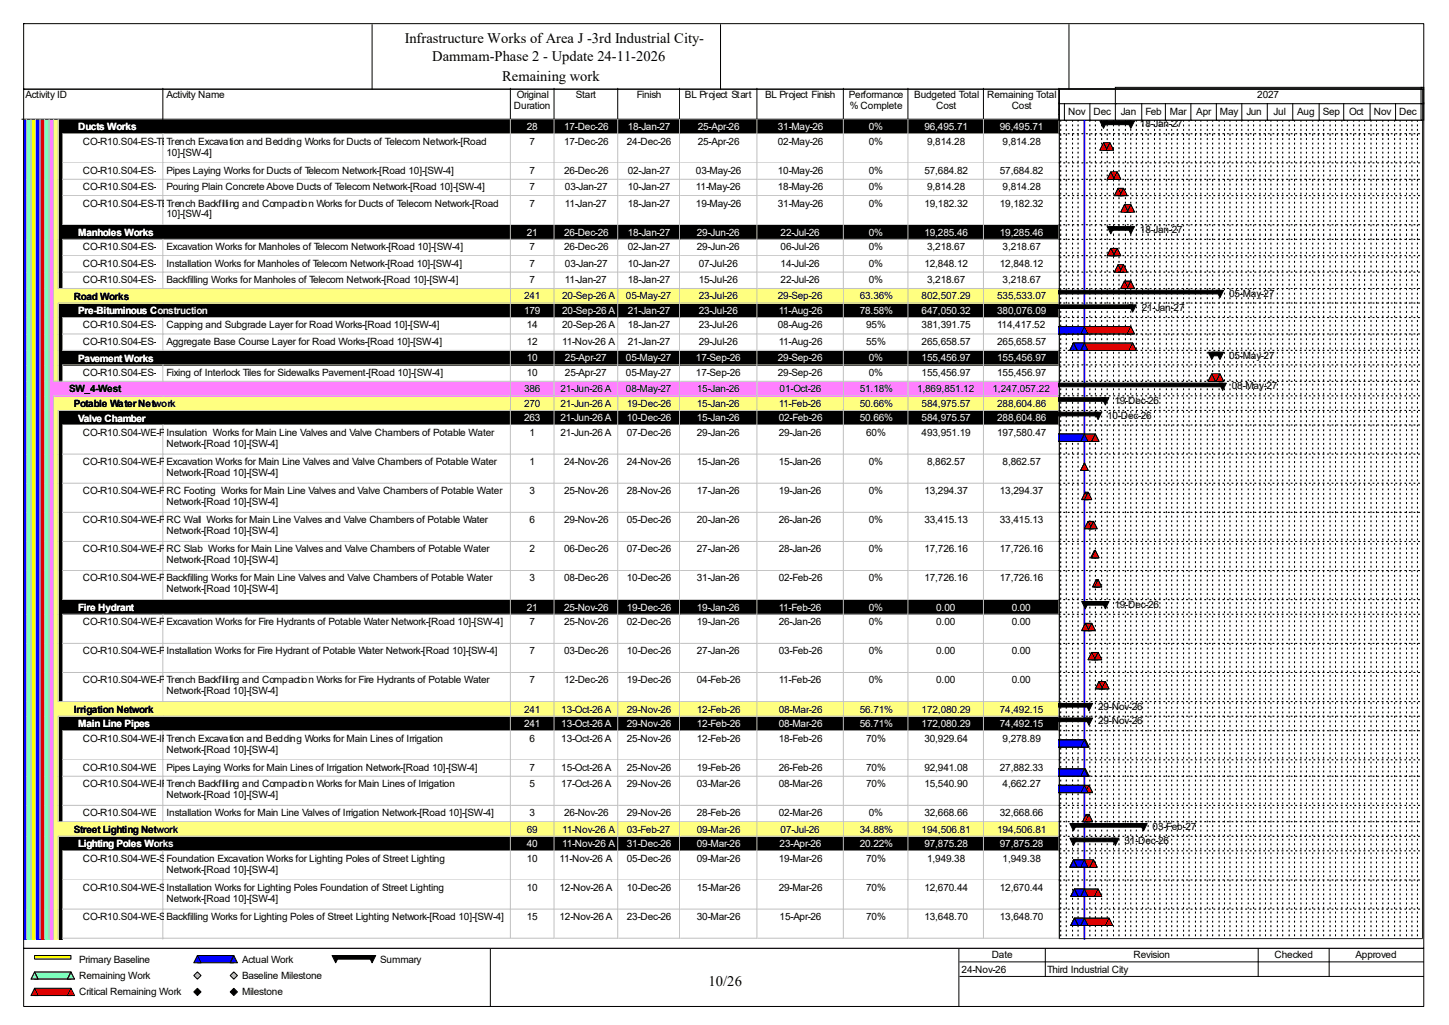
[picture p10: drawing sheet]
<svg xmlns="http://www.w3.org/2000/svg" width="420mm" height="297mm" viewBox="0 0 420 297" stroke-linecap="round" stroke-linejoin="round" font-family="sans-serif">
<defs><g id="words">
<g font-size="4.2">
<text x="117.3" y="12.4">Infrastructure Works of Area J -3rd Industrial City-</text>
<text x="125.3" y="17.7">Dammam-Phase 2 - Update 24-11-2026</text>
<text x="145.5" y="23.5">Remaining work</text>
<text x="205.4" y="285.6">10/26</text>
</g>
<g font-size="2.9">
<text x="7.4" y="28.4">Activity ID</text>
<text x="48.3" y="28.4">Activity Name</text>
<text x="149.8" y="28.4">Original</text>
<text x="166.9" y="28.4">Start</text>
<text x="184.6" y="28.4">Finish</text>
<text x="198.5" y="28.4">BL Project Start</text>
<text x="221.8" y="28.4">BL Project Finish</text>
<text x="246" y="28.4">Performance</text>
<text x="265" y="28.4">Budgeted Total</text>
<text x="286.1" y="28.4">Remaining Total</text>
<text x="364.4" y="28.4">2027</text>
<text x="149" y="31.6">Duration</text>
<text x="246.3" y="31.6">% Complete</text>
<text x="271.4" y="31.6">Cost</text>
<text x="293.2" y="31.6">Cost</text>
<text x="302.7" y="33.2">Oct</text>
<text x="309.6" y="33.2">Nov</text>
<text x="316.9" y="33.2">Dec</text>
<text x="324.9" y="33.2">Jan</text>
<text x="332" y="33.2">Feb</text>
<text x="339.1" y="33.2">Mar</text>
<text x="346.8" y="33.2">Apr</text>
<text x="353.6" y="33.2">May</text>
<text x="361.3" y="33.2">Jun</text>
<text x="369.1" y="33.2">Jul</text>
<text x="376" y="33.2">Aug</text>
<text x="383.4" y="33.2">Sep</text>
<text x="391" y="33.2">Oct</text>
<text x="398.2" y="33.2">Nov</text>
<text x="405.6" y="33.2">Dec</text>
<text x="24" y="41.9">CO-R10.S04-ES-TE-100</text>
<text x="48.3" y="41.9">Trench Excavation and Bedding Works for Ducts of Telecom Network-[Road</text>
<text x="153.5" y="41.9">7</text>
<text x="163.5" y="41.9">17-Dec-26</text>
<text x="181.7" y="41.9">24-Dec-26</text>
<text x="202.3" y="41.9">25-Apr-26</text>
<text x="225.5" y="41.9">02-May-26</text>
<text x="251.8" y="41.9">0%</text>
<text x="268.7" y="41.9">9,814.28</text>
<text x="290.6" y="41.9">9,814.28</text>
<text x="330.4" y="36.9">18-Jan-27</text>
<text x="48.3" y="45.1">10]-[SW-4]</text>
<text x="24" y="50.3">CO-R10.S04-ES-TE-110</text>
<text x="48.3" y="50.3">Pipes Laying Works for Ducts of Telecom Network-[Road 10]-[SW-4]</text>
<text x="153.5" y="50.3">7</text>
<text x="163.5" y="50.3">26-Dec-26</text>
<text x="181.9" y="50.3">02-Jan-27</text>
<text x="201.7" y="50.3">03-May-26</text>
<text x="225.5" y="50.3">10-May-26</text>
<text x="251.8" y="50.3">0%</text>
<text x="267.9" y="50.3">57,684.82</text>
<text x="289.8" y="50.3">57,684.82</text>
<text x="24" y="55.1">CO-R10.S04-ES-TE-120</text>
<text x="24" y="59.9">CO-R10.S04-ES-TE-130</text>
<text x="48.3" y="55.1">Pouring Plain Concrete Above Ducts of Telecom Network-[Road 10]-[SW-4]</text>
<text x="48.3" y="59.9">Trench Backfilling and Compaction Works for Ducts of Telecom Network-[Road</text>
<text x="153.5" y="55.1">7</text>
<text x="153.5" y="59.9">7</text>
<text x="163.7" y="55.1">03-Jan-27</text>
<text x="163.7" y="59.9">11-Jan-27</text>
<text x="181.9" y="55.1">10-Jan-27</text>
<text x="181.9" y="59.9">18-Jan-27</text>
<text x="201.7" y="55.1">11-May-26</text>
<text x="201.7" y="59.9">19-May-26</text>
<text x="225.5" y="55.1">18-May-26</text>
<text x="225.5" y="59.9">31-May-26</text>
<text x="251.8" y="55.1">0%</text>
<text x="251.8" y="59.9">0%</text>
<text x="267.9" y="59.9">19,182.32</text>
<text x="268.7" y="55.1">9,814.28</text>
<text x="289.8" y="59.9">19,182.32</text>
<text x="290.6" y="55.1">9,814.28</text>
<text x="48.3" y="63">10]-[SW-4]</text>
<text x="330.4" y="67.5">18-Jan-27</text>
<text x="24" y="72.5">CO-R10.S04-ES-TE-140</text>
<text x="24" y="77.3">CO-R10.S04-ES-TE-150</text>
<text x="48.3" y="72.5">Excavation Works for Manholes of Telecom Network-[Road 10]-[SW-4]</text>
<text x="48.3" y="77.3">Installation Works for Manholes of Telecom Network-[Road 10]-[SW-4]</text>
<text x="153.5" y="72.5">7</text>
<text x="153.5" y="77.3">7</text>
<text x="163.5" y="72.5">26-Dec-26</text>
<text x="163.7" y="77.3">03-Jan-27</text>
<text x="181.9" y="72.5">02-Jan-27</text>
<text x="181.9" y="77.3">10-Jan-27</text>
<text x="202" y="72.5">29-Jun-26</text>
<text x="202.5" y="77.3">07-Jul-26</text>
<text x="226.2" y="72.5">06-Jul-26</text>
<text x="226.2" y="77.3">14-Jul-26</text>
<text x="251.8" y="72.5">0%</text>
<text x="251.8" y="77.3">0%</text>
<text x="267.9" y="77.3">12,848.12</text>
<text x="268.7" y="72.5">3,218.67</text>
<text x="289.8" y="77.3">12,848.12</text>
<text x="290.6" y="72.5">3,218.67</text>
<text x="24" y="82">CO-R10.S04-ES-TE-160</text>
<text x="48.3" y="82">Backfilling Works for Manholes of Telecom Network-[Road 10]-[SW-4]</text>
<text x="153.5" y="82">7</text>
<text x="163.7" y="82">11-Jan-27</text>
<text x="181.9" y="82">18-Jan-27</text>
<text x="202.5" y="82">15-Jul-26</text>
<text x="226.2" y="82">22-Jul-26</text>
<text x="251.8" y="82">0%</text>
<text x="268.7" y="82">3,218.67</text>
<text x="290.6" y="82">3,218.67</text>
<text x="21.4" y="86.8">Road Works</text>
<text x="151.9" y="86.7">241</text>
<text x="162.9" y="86.7">20-Sep-26 A</text>
<text x="181.4" y="86.7">05-May-27</text>
<text x="202.5" y="86.7">23-Jul-26</text>
<text x="225.5" y="86.7">29-Sep-26</text>
<text x="249.2" y="86.7">63.36%</text>
<text x="267.1" y="86.7">802,507.29</text>
<text x="289" y="86.7">535,533.07</text>
<text x="356.2" y="85.9">05-May-27</text>
<text x="24" y="95.2">CO-R10.S04-ES-RD-100</text>
<text x="48.3" y="95.2">Capping and Subgrade Layer for Road Works-[Road 10]-[SW-4]</text>
<text x="152.7" y="95.2">14</text>
<text x="162.9" y="95.2">20-Sep-26 A</text>
<text x="181.9" y="95.2">18-Jan-27</text>
<text x="202.5" y="95.2">23-Jul-26</text>
<text x="225.5" y="95.2">08-Aug-26</text>
<text x="251" y="95.2">95%</text>
<text x="267.1" y="95.2">381,391.75</text>
<text x="289" y="95.2">114,417.52</text>
<text x="330.9" y="90.2">21-Jan-27</text>
<text x="24" y="99.9">CO-R10.S04-ES-RD-110</text>
<text x="48.3" y="99.9">Aggregate Base Course Layer for Road Works-[Road 10]-[SW-4]</text>
<text x="152.7" y="99.9">12</text>
<text x="162.9" y="99.9">11-Nov-26 A</text>
<text x="181.9" y="99.9">21-Jan-27</text>
<text x="202.5" y="99.9">29-Jul-26</text>
<text x="225.7" y="99.9">11-Aug-26</text>
<text x="251" y="99.9">55%</text>
<text x="267.1" y="99.9">265,658.57</text>
<text x="289" y="99.9">265,658.57</text>
<text x="356.2" y="103.9">05-May-27</text>
<text x="20" y="113.7">SW_4-West</text>
<text x="24" y="108.9">CO-R10.S04-ES-RD-130</text>
<text x="48.3" y="108.9">Fixing of Interlock Tiles for Sidewalks Pavement-[Road 10]-[SW-4]</text>
<text x="151.9" y="113.6">386</text>
<text x="152.7" y="108.9">10</text>
<text x="162.4" y="113.6">21-Jun-26 A</text>
<text x="163.7" y="108.9">25-Apr-27</text>
<text x="181.4" y="108.9">05-May-27</text>
<text x="181.4" y="113.6">08-May-27</text>
<text x="201.7" y="108.9">17-Sep-26</text>
<text x="202" y="113.6">15-Jan-26</text>
<text x="225.5" y="108.9">29-Sep-26</text>
<text x="226" y="113.6">01-Oct-26</text>
<text x="249.2" y="113.6">51.18%</text>
<text x="251.8" y="108.9">0%</text>
<text x="265.8" y="113.6">1,869,851.12</text>
<text x="267.1" y="108.9">155,456.97</text>
<text x="287.7" y="113.6">1,247,057.22</text>
<text x="289" y="108.9">155,456.97</text>
<text x="357" y="112.9">08-May-27</text>
<text x="21.4" y="117.9">Potable Water Network</text>
<text x="151.9" y="117.9">270</text>
<text x="162.4" y="117.9">21-Jun-26 A</text>
<text x="181.7" y="117.9">19-Dec-26</text>
<text x="202" y="117.9">15-Jan-26</text>
<text x="225.7" y="117.9">11-Feb-26</text>
<text x="249.2" y="117.9">50.66%</text>
<text x="267.1" y="117.9">584,975.57</text>
<text x="289" y="117.9">288,604.86</text>
<text x="323" y="117.1">19-Dec-26</text>
<text x="320.9" y="121.3">10-Dec-26</text>
<text x="24" y="126.3">CO-R10.S04-WE-PW-210</text>
<text x="48.3" y="126.3">Insulation Works for Main Line Valves and Valve Chambers of Potable Water</text>
<text x="48.3" y="129.5">Network-[Road 10]-[SW-4]</text>
<text x="153.5" y="126.3">1</text>
<text x="162.4" y="126.3">21-Jun-26 A</text>
<text x="181.7" y="126.3">07-Dec-26</text>
<text x="202" y="126.3">29-Jan-26</text>
<text x="225.7" y="126.3">29-Jan-26</text>
<text x="251" y="126.3">60%</text>
<text x="267.1" y="126.3">493,951.19</text>
<text x="289" y="126.3">197,580.47</text>
<text x="24" y="134.7">CO-R10.S04-WE-PW-170</text>
<text x="48.3" y="134.7">Excavation Works for Main Line Valves and Valve Chambers of Potable Water</text>
<text x="48.3" y="137.9">Network-[Road 10]-[SW-4]</text>
<text x="153.5" y="134.7">1</text>
<text x="163.5" y="134.7">24-Nov-26</text>
<text x="181.7" y="134.7">24-Nov-26</text>
<text x="202" y="134.7">15-Jan-26</text>
<text x="225.7" y="134.7">15-Jan-26</text>
<text x="251.8" y="134.7">0%</text>
<text x="268.7" y="134.7">8,862.57</text>
<text x="290.6" y="134.7">8,862.57</text>
<text x="24" y="143.2">CO-R10.S04-WE-PW-180</text>
<text x="48.3" y="143.2">RC Footing Works for Main Line Valves and Valve Chambers of Potable Water</text>
<text x="153.5" y="143.2">3</text>
<text x="163.5" y="143.2">25-Nov-26</text>
<text x="181.7" y="143.2">28-Nov-26</text>
<text x="202" y="143.2">17-Jan-26</text>
<text x="225.7" y="143.2">19-Jan-26</text>
<text x="251.8" y="143.2">0%</text>
<text x="267.9" y="143.2">13,294.37</text>
<text x="289.8" y="143.2">13,294.37</text>
<text x="48.3" y="146.3">Network-[Road 10]-[SW-4]</text>
<text x="24" y="151.6">CO-R10.S04-WE-PW-190</text>
<text x="48.3" y="151.6">RC Wall Works for Main Line Valves and Valve Chambers of Potable Water</text>
<text x="48.3" y="154.8">Network-[Road 10]-[SW-4]</text>
<text x="153.5" y="151.6">6</text>
<text x="163.5" y="151.6">29-Nov-26</text>
<text x="181.7" y="151.6">05-Dec-26</text>
<text x="202" y="151.6">20-Jan-26</text>
<text x="225.7" y="151.6">26-Jan-26</text>
<text x="251.8" y="151.6">0%</text>
<text x="267.9" y="151.6">33,415.13</text>
<text x="289.8" y="151.6">33,415.13</text>
<text x="24" y="160.1">CO-R10.S04-WE-PW-200</text>
<text x="48.3" y="160.1">RC Slab Works for Main Line Valves and Valve Chambers of Potable Water</text>
<text x="153.5" y="160.1">2</text>
<text x="163.5" y="160.1">06-Dec-26</text>
<text x="181.7" y="160.1">07-Dec-26</text>
<text x="202" y="160.1">27-Jan-26</text>
<text x="225.7" y="160.1">28-Jan-26</text>
<text x="251.8" y="160.1">0%</text>
<text x="267.9" y="160.1">17,726.16</text>
<text x="289.8" y="160.1">17,726.16</text>
<text x="48.3" y="163.2">Network-[Road 10]-[SW-4]</text>
<text x="24" y="168.5">CO-R10.S04-WE-PW-220</text>
<text x="48.3" y="168.5">Backfilling Works for Main Line Valves and Valve Chambers of Potable Water</text>
<text x="48.3" y="171.7">Network-[Road 10]-[SW-4]</text>
<text x="153.5" y="168.5">3</text>
<text x="163.5" y="168.5">08-Dec-26</text>
<text x="181.7" y="168.5">10-Dec-26</text>
<text x="202" y="168.5">31-Jan-26</text>
<text x="225.7" y="168.5">02-Feb-26</text>
<text x="251.8" y="168.5">0%</text>
<text x="267.9" y="168.5">17,726.16</text>
<text x="289.8" y="168.5">17,726.16</text>
<text x="323" y="176.1">19-Dec-26</text>
<text x="24" y="181.1">CO-R10.S04-WE-PW-140</text>
<text x="48.3" y="181.1">Excavation Works for Fire Hydrants of Potable Water Network-[Road 10]-[SW-4]</text>
<text x="153.5" y="181.1">7</text>
<text x="163.5" y="181.1">25-Nov-26</text>
<text x="181.7" y="181.1">02-Dec-26</text>
<text x="202" y="181.1">19-Jan-26</text>
<text x="225.7" y="181.1">26-Jan-26</text>
<text x="251.8" y="181.1">0%</text>
<text x="271.4" y="181.1">0.00</text>
<text x="293.2" y="181.1">0.00</text>
<text x="24" y="189.6">CO-R10.S04-WE-PW-150</text>
<text x="48.3" y="189.6">Installation Works for Fire Hydrant of Potable Water Network-[Road 10]-[SW-4]</text>
<text x="153.5" y="189.6">7</text>
<text x="163.5" y="189.6">03-Dec-26</text>
<text x="181.7" y="189.6">10-Dec-26</text>
<text x="202" y="189.6">27-Jan-26</text>
<text x="225.7" y="189.6">03-Feb-26</text>
<text x="251.8" y="189.6">0%</text>
<text x="271.4" y="189.6">0.00</text>
<text x="293.2" y="189.6">0.00</text>
<text x="24" y="198">CO-R10.S04-WE-PW-160</text>
<text x="48.3" y="198">Trench Backfilling and Compaction Works for Fire Hydrants of Potable Water</text>
<text x="48.3" y="201.2">Network-[Road 10]-[SW-4]</text>
<text x="153.5" y="198">7</text>
<text x="163.5" y="198">12-Dec-26</text>
<text x="181.7" y="198">19-Dec-26</text>
<text x="202" y="198">04-Feb-26</text>
<text x="225.7" y="198">11-Feb-26</text>
<text x="251.8" y="198">0%</text>
<text x="271.4" y="198">0.00</text>
<text x="293.2" y="198">0.00</text>
<text x="21.4" y="206.5">Irrigation Network</text>
<text x="151.9" y="206.5">241</text>
<text x="162.7" y="206.5">13-Oct-26 A</text>
<text x="181.7" y="206.5">29-Nov-26</text>
<text x="202" y="206.5">12-Feb-26</text>
<text x="225.7" y="206.5">08-Mar-26</text>
<text x="249.2" y="206.5">56.71%</text>
<text x="267.1" y="206.5">172,080.29</text>
<text x="289.8" y="206.5">74,492.15</text>
<text x="318.3" y="205.7">29-Nov-26</text>
<text x="318.3" y="209.9">29-Nov-26</text>
<text x="24" y="214.9">CO-R10.S04-WE-IR-100</text>
<text x="48.3" y="214.9">Trench Excavation and Bedding Works for Main Lines of Irrigation</text>
<text x="153.5" y="214.9">6</text>
<text x="162.7" y="214.9">13-Oct-26 A</text>
<text x="181.7" y="214.9">25-Nov-26</text>
<text x="202" y="214.9">12-Feb-26</text>
<text x="225.7" y="214.9">18-Feb-26</text>
<text x="251" y="214.9">70%</text>
<text x="267.9" y="214.9">30,929.64</text>
<text x="290.6" y="214.9">9,278.89</text>
<text x="48.3" y="218.1">Network-[Road 10]-[SW-4]</text>
<text x="24" y="223.4">CO-R10.S04-WE-IR-110</text>
<text x="48.3" y="223.4">Pipes Laying Works for Main Lines of Irrigation Network-[Road 10]-[SW-4]</text>
<text x="153.5" y="223.4">7</text>
<text x="162.7" y="223.4">15-Oct-26 A</text>
<text x="181.7" y="223.4">25-Nov-26</text>
<text x="202" y="223.4">19-Feb-26</text>
<text x="225.7" y="223.4">26-Feb-26</text>
<text x="251" y="223.4">70%</text>
<text x="267.9" y="223.4">92,941.08</text>
<text x="289.8" y="223.4">27,882.33</text>
<text x="24" y="228.1">CO-R10.S04-WE-IR-130</text>
<text x="48.3" y="228.1">Trench Backfilling and Compaction Works for Main Lines of Irrigation</text>
<text x="48.3" y="231.2">Network-[Road 10]-[SW-4]</text>
<text x="153.5" y="228.1">5</text>
<text x="162.7" y="228.1">17-Oct-26 A</text>
<text x="181.7" y="228.1">29-Nov-26</text>
<text x="202" y="228.1">03-Mar-26</text>
<text x="225.7" y="228.1">08-Mar-26</text>
<text x="251" y="228.1">70%</text>
<text x="267.9" y="228.1">15,540.90</text>
<text x="290.6" y="228.1">4,662.27</text>
<text x="24" y="236.5">CO-R10.S04-WE-IR-120</text>
<text x="48.3" y="236.5">Installation Works for Main Line Valves of Irrigation Network-[Road 10]-[SW-4]</text>
<text x="153.5" y="236.5">3</text>
<text x="163.5" y="236.5">26-Nov-26</text>
<text x="181.7" y="236.5">29-Nov-26</text>
<text x="202" y="236.5">28-Feb-26</text>
<text x="225.7" y="236.5">02-Mar-26</text>
<text x="251.8" y="236.5">0%</text>
<text x="267.9" y="236.5">32,668.66</text>
<text x="289.8" y="236.5">32,668.66</text>
<text x="21.4" y="241.3">Street Lighting Network</text>
<text x="152.7" y="241.3">69</text>
<text x="162.9" y="241.3">11-Nov-26 A</text>
<text x="181.7" y="241.3">03-Feb-27</text>
<text x="202" y="241.3">09-Mar-26</text>
<text x="226.2" y="241.3">07-Jul-26</text>
<text x="249.2" y="241.3">34.88%</text>
<text x="267.1" y="241.3">194,506.81</text>
<text x="289" y="241.3">194,506.81</text>
<text x="325.9" y="244.7">31-Dec-26</text>
<text x="334.1" y="240.5">03-Feb-27</text>
<text x="24" y="249.7">CO-R10.S04-WE-SL-100</text>
<text x="48.3" y="249.7">Foundation Excavation Works for Lighting Poles of Street Lighting</text>
<text x="152.7" y="249.7">10</text>
<text x="162.2" y="249.7">11-Nov-26 A</text>
<text x="181.7" y="249.7">05-Dec-26</text>
<text x="202" y="249.7">09-Mar-26</text>
<text x="225.7" y="249.7">19-Mar-26</text>
<text x="251" y="249.7">70%</text>
<text x="268.7" y="249.7">1,949.38</text>
<text x="290.6" y="249.7">1,949.38</text>
<text x="48.3" y="252.9">Network-[Road 10]-[SW-4]</text>
<text x="24" y="258.1">CO-R10.S04-WE-SL-110</text>
<text x="48.3" y="258.1">Installation Works for Lighting Poles Foundation of Street Lighting</text>
<text x="48.3" y="261.3">Network-[Road 10]-[SW-4]</text>
<text x="152.7" y="258.1">10</text>
<text x="162.2" y="258.1">12-Nov-26 A</text>
<text x="181.7" y="258.1">10-Dec-26</text>
<text x="202" y="258.1">15-Mar-26</text>
<text x="225.7" y="258.1">29-Mar-26</text>
<text x="251" y="258.1">70%</text>
<text x="267.9" y="258.1">12,670.44</text>
<text x="289.8" y="258.1">12,670.44</text>
<text x="24" y="266.6">CO-R10.S04-WE-SL-210</text>
<text x="48.3" y="266.6">Backfilling Works for Lighting Poles of Street Lighting Network-[Road 10]-[SW-4]</text>
<text x="152.7" y="266.6">15</text>
<text x="162.2" y="266.6">12-Nov-26 A</text>
<text x="181.7" y="266.6">23-Dec-26</text>
<text x="202" y="266.6">30-Mar-26</text>
<text x="226" y="266.6">15-Apr-26</text>
<text x="251" y="266.6">70%</text>
<text x="267.9" y="266.6">13,648.70</text>
<text x="289.8" y="266.6">13,648.70</text>
<text x="22.9" y="279">Primary Baseline</text>
<text x="70.1" y="279">Actual Work</text>
<text x="110.2" y="279">Summary</text>
<text x="278.7" y="281.9">24-Nov-26</text>
<text x="287.4" y="277.7">Date</text>
<text x="303.5" y="281.9">Third Industrial City</text>
<text x="328.5" y="277.7">Revision</text>
<text x="369.4" y="277.7">Checked</text>
<text x="392.9" y="277.7">Approved</text>
<text x="22.9" y="283.7">Remaining Work</text>
<text x="70.1" y="283.7">Baseline Milestone</text>
<text x="22.9" y="288.5">Critical Remaining Work</text>
<text x="70.1" y="288.5">Milestone</text>
</g>
<g font-size="2.9" fill="#fff">
<text x="22.7" y="37.8">Ducts Works</text>
<text x="152.7" y="37.7">28</text>
<text x="163.5" y="37.7">17-Dec-26</text>
<text x="181.9" y="37.7">18-Jan-27</text>
<text x="202.3" y="37.7">25-Apr-26</text>
<text x="225.5" y="37.7">31-May-26</text>
<text x="251.8" y="37.7">0%</text>
<text x="267.9" y="37.7">96,495.71</text>
<text x="289.8" y="37.7">96,495.71</text>
<text x="22.7" y="68.4">Manholes Works</text>
<text x="152.7" y="68.3">21</text>
<text x="163.5" y="68.3">26-Dec-26</text>
<text x="181.9" y="68.3">18-Jan-27</text>
<text x="202" y="68.3">29-Jun-26</text>
<text x="226.2" y="68.3">22-Jul-26</text>
<text x="251.8" y="68.3">0%</text>
<text x="267.9" y="68.3">19,285.46</text>
<text x="289.8" y="68.3">19,285.46</text>
<text x="22.7" y="91.1">Pre-Bituminous Construction</text>
<text x="151.9" y="91">179</text>
<text x="162.9" y="91">20-Sep-26 A</text>
<text x="181.9" y="91">21-Jan-27</text>
<text x="202.5" y="91">23-Jul-26</text>
<text x="225.7" y="91">11-Aug-26</text>
<text x="249.2" y="91">78.58%</text>
<text x="267.1" y="91">647,050.32</text>
<text x="289" y="91">380,076.09</text>
<text x="22.7" y="104.8">Pavement Works</text>
<text x="152.7" y="104.7">10</text>
<text x="163.7" y="104.7">25-Apr-27</text>
<text x="181.4" y="104.7">05-May-27</text>
<text x="201.7" y="104.7">17-Sep-26</text>
<text x="225.5" y="104.7">29-Sep-26</text>
<text x="251.8" y="104.7">0%</text>
<text x="267.1" y="104.7">155,456.97</text>
<text x="289" y="104.7">155,456.97</text>
<text x="22.7" y="122.2">Valve Chamber</text>
<text x="151.9" y="122.1">263</text>
<text x="162.4" y="122.1">21-Jun-26 A</text>
<text x="181.7" y="122.1">10-Dec-26</text>
<text x="202" y="122.1">15-Jan-26</text>
<text x="225.7" y="122.1">02-Feb-26</text>
<text x="249.2" y="122.1">50.66%</text>
<text x="267.1" y="122.1">584,975.57</text>
<text x="289" y="122.1">288,604.86</text>
<text x="22.7" y="177">Fire Hydrant</text>
<text x="152.7" y="176.9">21</text>
<text x="163.5" y="176.9">25-Nov-26</text>
<text x="181.7" y="176.9">19-Dec-26</text>
<text x="202" y="176.9">19-Jan-26</text>
<text x="225.7" y="176.9">11-Feb-26</text>
<text x="251.8" y="176.9">0%</text>
<text x="271.4" y="176.9">0.00</text>
<text x="293.2" y="176.9">0.00</text>
<text x="22.7" y="210.8">Main Line Pipes</text>
<text x="151.9" y="210.7">241</text>
<text x="162.7" y="210.7">13-Oct-26 A</text>
<text x="181.7" y="210.7">29-Nov-26</text>
<text x="202" y="210.7">12-Feb-26</text>
<text x="225.7" y="210.7">08-Mar-26</text>
<text x="249.2" y="210.7">56.71%</text>
<text x="267.1" y="210.7">172,080.29</text>
<text x="289.8" y="210.7">74,492.15</text>
<text x="22.7" y="245.6">Lighting Poles Works</text>
<text x="152.7" y="245.5">40</text>
<text x="162.9" y="245.5">11-Nov-26 A</text>
<text x="181.7" y="245.5">31-Dec-26</text>
<text x="202" y="245.5">09-Mar-26</text>
<text x="226" y="245.5">23-Apr-26</text>
<text x="249.2" y="245.5">20.22%</text>
<text x="267.9" y="245.5">97,875.28</text>
<text x="289.8" y="245.5">97,875.28</text>
</g>
</g></defs>
<path d="M47.2 25.6v8.9h-40.9" fill="none" stroke="#000" stroke-width=".29"/>
<path d="M47.5 25.6h100.7v9.2h-100.7z" fill="#fff"/>
<path d="M147.9 25.6v8.9h-100.7" fill="none" stroke="#000" stroke-width=".29"/>
<path d="M148.2 25.6h12.7v9.2h-12.7z" fill="#fff"/>
<path d="M160.6 25.6v8.9h-12.7" fill="none" stroke="#000" stroke-width=".29"/>
<path d="M160.9 25.6h18.4v9.2h-18.4z" fill="#fff"/>
<path d="M179 25.6v8.9h-18.4" fill="none" stroke="#000" stroke-width=".29"/>
<path d="M179.3 25.6h17.9v9.2h-17.9z" fill="#fff"/>
<path d="M197 25.6v8.9h-18" fill="none" stroke="#000" stroke-width=".29"/>
<path d="M197.2 25.6h22.5v9.2h-22.5z" fill="#fff"/>
<path d="M219.4 25.6v8.9h-22.4" fill="none" stroke="#000" stroke-width=".29"/>
<path d="M219.7 25.6h25v9.2h-25z" fill="#fff"/>
<path d="M244.4 25.6v8.9h-25" fill="none" stroke="#000" stroke-width=".29"/>
<path d="M244.7 25.6h18.7v9.2h-18.7z" fill="#fff"/>
<path d="M263.2 25.6v8.9h-18.8" fill="none" stroke="#000" stroke-width=".29"/>
<path d="M263.4 25.6h21.9v9.2h-21.9z" fill="#fff"/>
<path d="M285 25.6v8.9h-21.8" fill="none" stroke="#000" stroke-width=".29"/>
<path d="M285.3 25.6h21.9v9.2h-21.9z" fill="#fff"/>
<path d="M306.9 25.6v8.9h-21.9" fill="none" stroke="#000" stroke-width=".29"/>
<path d="M6.6 34.8h1.3v4.2h-1.3z" fill="#00f"/>
<path d="M7.6 34.5v4.5" fill="none" stroke="#c0c0c0" stroke-width=".29"/>
<path d="M7.9 34.8h1.3v4.2h-1.3z" fill="#80ff80"/>
<path d="M9 34.5v4.5" fill="none" stroke="#c0c0c0" stroke-width=".29"/>
<path d="M9.2 34.8h1.3v4.2h-1.3z" fill="#ff0"/>
<path d="M10.3 34.5v4.5" fill="none" stroke="#c0c0c0" stroke-width=".29"/>
<path d="M10.5 34.8h1.4v4.2h-1.4z" fill="#00f"/>
<path d="M11.6 34.5v4.5" fill="none" stroke="#c0c0c0" stroke-width=".29"/>
<path d="M11.9 34.8h1.3v4.2h-1.3z" fill="#f00"/>
<path d="M12.9 34.5v4.5" fill="none" stroke="#c0c0c0" stroke-width=".29"/>
<path d="M13.2 34.8h1.3v4.2h-1.3z" fill="#80ffff"/>
<path d="M14.2 34.5v4.5" fill="none" stroke="#c0c0c0" stroke-width=".29"/>
<path d="M14.5 34.8h1.3v4.2h-1.3z" fill="#ff80ff"/>
<path d="M15.6 34.5v4.5" fill="none" stroke="#c0c0c0" stroke-width=".29"/>
<path d="M15.8 34.8h1.3v4.2h-1.3z" fill="#ffff80"/>
<path d="M16.9 34.5v4.5M147.9 34.5v4.3h-129.7M160.6 34.5v4.3h-12.4M179 34.5v4.3h-18.1M197 34.5v4.3h-17.7M219.4 34.5v4.3h-22.2M244.4 34.5v4.3h-24.7M263.2 34.5v4.3h-18.5M285 34.5v4.3h-21.6M306.9 34.5v4.3h-21.6" fill="none" stroke="#c0c0c0" stroke-width=".29"/>
<path d="M17.1 34.8h30.4v4.2h-30.4zM47.5 34.8h100.7v4.2h-100.7zM148.2 34.8h12.7v4.2h-12.7zM160.9 34.8h18.4v4.2h-18.4zM179.3 34.8h17.9v4.2h-17.9zM197.2 34.8h22.5v4.2h-22.5zM219.7 34.8h25v4.2h-25zM244.7 34.8h18.7v4.2h-18.7zM263.4 34.8h21.9v4.2h-21.9zM285.3 34.8h21.9v4.2h-21.9z" fill="#000"/>
<path d="M6.6 39h1.3v8.5h-1.3z" fill="#00f"/>
<path d="M7.6 38.8v8.7" fill="none" stroke="#c0c0c0" stroke-width=".29"/>
<path d="M7.9 39h1.3v8.5h-1.3z" fill="#80ff80"/>
<path d="M9 38.8v8.7" fill="none" stroke="#c0c0c0" stroke-width=".29"/>
<path d="M9.2 39h1.3v8.5h-1.3z" fill="#ff0"/>
<path d="M10.3 38.8v8.7" fill="none" stroke="#c0c0c0" stroke-width=".29"/>
<path d="M10.5 39h1.4v8.5h-1.4z" fill="#00f"/>
<path d="M11.6 38.8v8.7" fill="none" stroke="#c0c0c0" stroke-width=".29"/>
<path d="M11.9 39h1.3v8.5h-1.3z" fill="#f00"/>
<path d="M12.9 38.8v8.7" fill="none" stroke="#c0c0c0" stroke-width=".29"/>
<path d="M13.2 39h1.3v8.5h-1.3z" fill="#80ffff"/>
<path d="M14.2 38.8v8.7" fill="none" stroke="#c0c0c0" stroke-width=".29"/>
<path d="M14.5 39h1.3v8.5h-1.3z" fill="#ff80ff"/>
<path d="M15.6 38.8v8.7" fill="none" stroke="#c0c0c0" stroke-width=".29"/>
<path d="M15.8 39h1.3v8.5h-1.3z" fill="#ffff80"/>
<path d="M16.9 38.8v8.7M18.2 38.8v8.7" fill="none" stroke="#c0c0c0" stroke-width=".29"/>
<path d="M17.1 39h1.4v8.5h-1.4z" fill="#000"/>
<path d="M18.5 39h29v8.5h-29z" fill="#fff"/>
<path d="M47.2 38.8v8.7M18.2 47.2h29.3" fill="none" stroke="#c0c0c0" stroke-width=".29"/>
<path d="M47.5 39h100.7v8.5h-100.7z" fill="#fff"/>
<path d="M147.9 38.8v8.4h-100.4" fill="none" stroke="#c0c0c0" stroke-width=".29"/>
<path d="M148.2 39h12.7v8.5h-12.7z" fill="#fff"/>
<path d="M160.6 38.8v8.4h-12.4" fill="none" stroke="#c0c0c0" stroke-width=".29"/>
<path d="M160.9 39h18.4v8.5h-18.4z" fill="#fff"/>
<path d="M179 38.8v8.4h-18.1" fill="none" stroke="#c0c0c0" stroke-width=".29"/>
<path d="M179.3 39h17.9v8.5h-17.9z" fill="#fff"/>
<path d="M197 38.8v8.4h-17.7" fill="none" stroke="#c0c0c0" stroke-width=".29"/>
<path d="M197.2 39h22.5v8.5h-22.5z" fill="#fff"/>
<path d="M219.4 38.8v8.4h-22.2" fill="none" stroke="#c0c0c0" stroke-width=".29"/>
<path d="M219.7 39h25v8.5h-25z" fill="#fff"/>
<path d="M244.4 38.8v8.4h-24.7" fill="none" stroke="#c0c0c0" stroke-width=".29"/>
<path d="M244.7 39h18.7v8.5h-18.7z" fill="#fff"/>
<path d="M263.2 38.8v8.4h-18.5" fill="none" stroke="#c0c0c0" stroke-width=".29"/>
<path d="M263.4 39h21.9v8.5h-21.9z" fill="#fff"/>
<path d="M285 38.8v8.4h-21.6" fill="none" stroke="#c0c0c0" stroke-width=".29"/>
<path d="M285.3 39h21.9v8.5h-21.9z" fill="#fff"/>
<path d="M306.9 38.8v8.4h-21.6" fill="none" stroke="#c0c0c0" stroke-width=".29"/>
<path d="M6.6 47.5h1.3v4.7h-1.3z" fill="#00f"/>
<path d="M7.6 47.2v5" fill="none" stroke="#c0c0c0" stroke-width=".29"/>
<path d="M7.9 47.5h1.3v4.7h-1.3z" fill="#80ff80"/>
<path d="M9 47.2v5" fill="none" stroke="#c0c0c0" stroke-width=".29"/>
<path d="M9.2 47.5h1.3v4.7h-1.3z" fill="#ff0"/>
<path d="M10.3 47.2v5" fill="none" stroke="#c0c0c0" stroke-width=".29"/>
<path d="M10.5 47.5h1.4v4.7h-1.4z" fill="#00f"/>
<path d="M11.6 47.2v5" fill="none" stroke="#c0c0c0" stroke-width=".29"/>
<path d="M11.9 47.5h1.3v4.7h-1.3z" fill="#f00"/>
<path d="M12.9 47.2v5" fill="none" stroke="#c0c0c0" stroke-width=".29"/>
<path d="M13.2 47.5h1.3v4.7h-1.3z" fill="#80ffff"/>
<path d="M14.2 47.2v5" fill="none" stroke="#c0c0c0" stroke-width=".29"/>
<path d="M14.5 47.5h1.3v4.7h-1.3z" fill="#ff80ff"/>
<path d="M15.6 47.2v5" fill="none" stroke="#c0c0c0" stroke-width=".29"/>
<path d="M15.8 47.5h1.3v4.7h-1.3z" fill="#ffff80"/>
<path d="M16.9 47.2v5M18.2 47.2v5" fill="none" stroke="#c0c0c0" stroke-width=".29"/>
<path d="M17.1 47.5h1.4v4.7h-1.4z" fill="#000"/>
<path d="M18.5 47.5h29v4.7h-29z" fill="#fff"/>
<path d="M18.2 51.9h29.3M47.2 47.2v5" fill="none" stroke="#c0c0c0" stroke-width=".29"/>
<path d="M47.5 47.5h100.7v4.7h-100.7z" fill="#fff"/>
<path d="M147.9 47.2v4.7h-100.4" fill="none" stroke="#c0c0c0" stroke-width=".29"/>
<path d="M148.2 47.5h12.7v4.7h-12.7z" fill="#fff"/>
<path d="M160.6 47.2v4.7h-12.4" fill="none" stroke="#c0c0c0" stroke-width=".29"/>
<path d="M160.9 47.5h18.4v4.7h-18.4z" fill="#fff"/>
<path d="M179 47.2v4.7h-18.1" fill="none" stroke="#c0c0c0" stroke-width=".29"/>
<path d="M179.3 47.5h17.9v4.7h-17.9z" fill="#fff"/>
<path d="M197 47.2v4.7h-17.7" fill="none" stroke="#c0c0c0" stroke-width=".29"/>
<path d="M197.2 47.5h22.5v4.7h-22.5z" fill="#fff"/>
<path d="M219.4 47.2v4.7h-22.2" fill="none" stroke="#c0c0c0" stroke-width=".29"/>
<path d="M219.7 47.5h25v4.7h-25z" fill="#fff"/>
<path d="M244.4 47.2v4.7h-24.7" fill="none" stroke="#c0c0c0" stroke-width=".29"/>
<path d="M244.7 47.5h18.7v4.7h-18.7z" fill="#fff"/>
<path d="M263.2 47.2v4.7h-18.5" fill="none" stroke="#c0c0c0" stroke-width=".29"/>
<path d="M263.4 47.5h21.9v4.7h-21.9z" fill="#fff"/>
<path d="M285 47.2v4.7h-21.6" fill="none" stroke="#c0c0c0" stroke-width=".29"/>
<path d="M285.3 47.5h21.9v4.7h-21.9z" fill="#fff"/>
<path d="M306.9 47.2v4.7h-21.6" fill="none" stroke="#c0c0c0" stroke-width=".29"/>
<path d="M6.6 52.2h1.3v4.7h-1.3z" fill="#00f"/>
<path d="M7.6 51.9v5.1" fill="none" stroke="#c0c0c0" stroke-width=".29"/>
<path d="M7.9 52.2h1.3v4.7h-1.3z" fill="#80ff80"/>
<path d="M9 51.9v5.1" fill="none" stroke="#c0c0c0" stroke-width=".29"/>
<path d="M9.2 52.2h1.3v4.7h-1.3z" fill="#ff0"/>
<path d="M10.3 51.9v5.1" fill="none" stroke="#c0c0c0" stroke-width=".29"/>
<path d="M10.5 52.2h1.4v4.7h-1.4z" fill="#00f"/>
<path d="M11.6 51.9v5.1" fill="none" stroke="#c0c0c0" stroke-width=".29"/>
<path d="M11.9 52.2h1.3v4.7h-1.3z" fill="#f00"/>
<path d="M12.9 51.9v5.1" fill="none" stroke="#c0c0c0" stroke-width=".29"/>
<path d="M13.2 52.2h1.3v4.7h-1.3z" fill="#80ffff"/>
<path d="M14.2 51.9v5.1" fill="none" stroke="#c0c0c0" stroke-width=".29"/>
<path d="M14.5 52.2h1.3v4.7h-1.3z" fill="#ff80ff"/>
<path d="M15.6 51.9v5.1" fill="none" stroke="#c0c0c0" stroke-width=".29"/>
<path d="M15.8 52.2h1.3v4.7h-1.3z" fill="#ffff80"/>
<path d="M16.9 51.9v5.1M18.2 51.9v5.1" fill="none" stroke="#c0c0c0" stroke-width=".29"/>
<path d="M17.1 52.2h1.4v4.7h-1.4z" fill="#000"/>
<path d="M18.5 52.2h29v4.7h-29z" fill="#fff"/>
<path d="M18.2 56.7h29.3M47.2 51.9v5.1" fill="none" stroke="#c0c0c0" stroke-width=".29"/>
<path d="M47.5 52.2h100.7v4.7h-100.7z" fill="#fff"/>
<path d="M147.9 51.9v4.8h-100.4" fill="none" stroke="#c0c0c0" stroke-width=".29"/>
<path d="M148.2 52.2h12.7v4.7h-12.7z" fill="#fff"/>
<path d="M160.6 51.9v4.8h-12.4" fill="none" stroke="#c0c0c0" stroke-width=".29"/>
<path d="M160.9 52.2h18.4v4.7h-18.4z" fill="#fff"/>
<path d="M179 51.9v4.8h-18.1" fill="none" stroke="#c0c0c0" stroke-width=".29"/>
<path d="M179.3 52.2h17.9v4.7h-17.9z" fill="#fff"/>
<path d="M197 51.9v4.8h-17.7" fill="none" stroke="#c0c0c0" stroke-width=".29"/>
<path d="M197.2 52.2h22.5v4.7h-22.5z" fill="#fff"/>
<path d="M219.4 51.9v4.8h-22.2" fill="none" stroke="#c0c0c0" stroke-width=".29"/>
<path d="M219.7 52.2h25v4.7h-25z" fill="#fff"/>
<path d="M244.4 51.9v4.8h-24.7" fill="none" stroke="#c0c0c0" stroke-width=".29"/>
<path d="M244.7 52.2h18.7v4.7h-18.7z" fill="#fff"/>
<path d="M263.2 51.9v4.8h-18.5" fill="none" stroke="#c0c0c0" stroke-width=".29"/>
<path d="M263.4 52.2h21.9v4.7h-21.9z" fill="#fff"/>
<path d="M285 51.9v4.8h-21.6" fill="none" stroke="#c0c0c0" stroke-width=".29"/>
<path d="M285.3 52.2h21.9v4.7h-21.9z" fill="#fff"/>
<path d="M306.9 51.9v4.8h-21.6" fill="none" stroke="#c0c0c0" stroke-width=".29"/>
<path d="M6.6 56.9h1.3v8.5h-1.3z" fill="#00f"/>
<path d="M7.6 56.7v8.7" fill="none" stroke="#c0c0c0" stroke-width=".29"/>
<path d="M7.9 56.9h1.3v8.5h-1.3z" fill="#80ff80"/>
<path d="M9 56.7v8.7" fill="none" stroke="#c0c0c0" stroke-width=".29"/>
<path d="M9.2 56.9h1.3v8.5h-1.3z" fill="#ff0"/>
<path d="M10.3 56.7v8.7" fill="none" stroke="#c0c0c0" stroke-width=".29"/>
<path d="M10.5 56.9h1.4v8.5h-1.4z" fill="#00f"/>
<path d="M11.6 56.7v8.7" fill="none" stroke="#c0c0c0" stroke-width=".29"/>
<path d="M11.9 56.9h1.3v8.5h-1.3z" fill="#f00"/>
<path d="M12.9 56.7v8.7" fill="none" stroke="#c0c0c0" stroke-width=".29"/>
<path d="M13.2 56.9h1.3v8.5h-1.3z" fill="#80ffff"/>
<path d="M14.2 56.7v8.7" fill="none" stroke="#c0c0c0" stroke-width=".29"/>
<path d="M14.5 56.9h1.3v8.5h-1.3z" fill="#ff80ff"/>
<path d="M15.6 56.7v8.7" fill="none" stroke="#c0c0c0" stroke-width=".29"/>
<path d="M15.8 56.9h1.3v8.5h-1.3z" fill="#ffff80"/>
<path d="M16.9 56.7v8.7M18.2 56.7v8.7" fill="none" stroke="#c0c0c0" stroke-width=".29"/>
<path d="M17.1 56.9h1.4v8.5h-1.4z" fill="#000"/>
<path d="M18.5 56.9h29v8.5h-29z" fill="#fff"/>
<path d="M47.2 56.7v8.7M18.2 65.1h29.3" fill="none" stroke="#c0c0c0" stroke-width=".29"/>
<path d="M47.5 56.9h100.7v8.5h-100.7z" fill="#fff"/>
<path d="M147.9 56.7v8.4h-100.4" fill="none" stroke="#c0c0c0" stroke-width=".29"/>
<path d="M148.2 56.9h12.7v8.5h-12.7z" fill="#fff"/>
<path d="M160.6 56.7v8.4h-12.4" fill="none" stroke="#c0c0c0" stroke-width=".29"/>
<path d="M160.9 56.9h18.4v8.5h-18.4z" fill="#fff"/>
<path d="M179 56.7v8.4h-18.1" fill="none" stroke="#c0c0c0" stroke-width=".29"/>
<path d="M179.3 56.9h17.9v8.5h-17.9z" fill="#fff"/>
<path d="M197 56.7v8.4h-17.7" fill="none" stroke="#c0c0c0" stroke-width=".29"/>
<path d="M197.2 56.9h22.5v8.5h-22.5z" fill="#fff"/>
<path d="M219.4 56.7v8.4h-22.2" fill="none" stroke="#c0c0c0" stroke-width=".29"/>
<path d="M219.7 56.9h25v8.5h-25z" fill="#fff"/>
<path d="M244.4 56.7v8.4h-24.7" fill="none" stroke="#c0c0c0" stroke-width=".29"/>
<path d="M244.7 56.9h18.7v8.5h-18.7z" fill="#fff"/>
<path d="M263.2 56.7v8.4h-18.5" fill="none" stroke="#c0c0c0" stroke-width=".29"/>
<path d="M263.4 56.9h21.9v8.5h-21.9z" fill="#fff"/>
<path d="M285 56.7v8.4h-21.6" fill="none" stroke="#c0c0c0" stroke-width=".29"/>
<path d="M285.3 56.9h21.9v8.5h-21.9z" fill="#fff"/>
<path d="M306.9 56.7v8.4h-21.6" fill="none" stroke="#c0c0c0" stroke-width=".29"/>
<path d="M6.6 65.4h1.3v4.2h-1.3z" fill="#00f"/>
<path d="M7.6 65.1v4.5" fill="none" stroke="#c0c0c0" stroke-width=".29"/>
<path d="M7.9 65.4h1.3v4.2h-1.3z" fill="#80ff80"/>
<path d="M9 65.1v4.5" fill="none" stroke="#c0c0c0" stroke-width=".29"/>
<path d="M9.2 65.4h1.3v4.2h-1.3z" fill="#ff0"/>
<path d="M10.3 65.1v4.5" fill="none" stroke="#c0c0c0" stroke-width=".29"/>
<path d="M10.5 65.4h1.4v4.2h-1.4z" fill="#00f"/>
<path d="M11.6 65.1v4.5" fill="none" stroke="#c0c0c0" stroke-width=".29"/>
<path d="M11.9 65.4h1.3v4.2h-1.3z" fill="#f00"/>
<path d="M12.9 65.1v4.5" fill="none" stroke="#c0c0c0" stroke-width=".29"/>
<path d="M13.2 65.4h1.3v4.2h-1.3z" fill="#80ffff"/>
<path d="M14.2 65.1v4.5" fill="none" stroke="#c0c0c0" stroke-width=".29"/>
<path d="M14.5 65.4h1.3v4.2h-1.3z" fill="#ff80ff"/>
<path d="M15.6 65.1v4.5" fill="none" stroke="#c0c0c0" stroke-width=".29"/>
<path d="M15.8 65.4h1.3v4.2h-1.3z" fill="#ffff80"/>
<path d="M16.9 65.1v4.5M147.9 65.1v4.2h-129.7M160.6 65.1v4.2h-12.4M179 65.1v4.2h-18.1M197 65.1v4.2h-17.7M219.4 65.1v4.2h-22.2M244.4 65.1v4.2h-24.7M263.2 65.1v4.2h-18.5M285 65.1v4.2h-21.6M306.9 65.1v4.2h-21.6" fill="none" stroke="#c0c0c0" stroke-width=".29"/>
<path d="M17.1 65.4h30.4v4.2h-30.4zM47.5 65.4h100.7v4.2h-100.7zM148.2 65.4h12.7v4.2h-12.7zM160.9 65.4h18.4v4.2h-18.4zM179.3 65.4h17.9v4.2h-17.9zM197.2 65.4h22.5v4.2h-22.5zM219.7 65.4h25v4.2h-25zM244.7 65.4h18.7v4.2h-18.7zM263.4 65.4h21.9v4.2h-21.9zM285.3 65.4h21.9v4.2h-21.9z" fill="#000"/>
<path d="M6.6 69.6h1.3v4.8h-1.3z" fill="#00f"/>
<path d="M7.6 69.3v5.1" fill="none" stroke="#c0c0c0" stroke-width=".29"/>
<path d="M7.9 69.6h1.3v4.8h-1.3z" fill="#80ff80"/>
<path d="M9 69.3v5.1" fill="none" stroke="#c0c0c0" stroke-width=".29"/>
<path d="M9.2 69.6h1.3v4.8h-1.3z" fill="#ff0"/>
<path d="M10.3 69.3v5.1" fill="none" stroke="#c0c0c0" stroke-width=".29"/>
<path d="M10.5 69.6h1.4v4.8h-1.4z" fill="#00f"/>
<path d="M11.6 69.3v5.1" fill="none" stroke="#c0c0c0" stroke-width=".29"/>
<path d="M11.9 69.6h1.3v4.8h-1.3z" fill="#f00"/>
<path d="M12.9 69.3v5.1" fill="none" stroke="#c0c0c0" stroke-width=".29"/>
<path d="M13.2 69.6h1.3v4.8h-1.3z" fill="#80ffff"/>
<path d="M14.2 69.3v5.1" fill="none" stroke="#c0c0c0" stroke-width=".29"/>
<path d="M14.5 69.6h1.3v4.8h-1.3z" fill="#ff80ff"/>
<path d="M15.6 69.3v5.1" fill="none" stroke="#c0c0c0" stroke-width=".29"/>
<path d="M15.8 69.6h1.3v4.8h-1.3z" fill="#ffff80"/>
<path d="M16.9 69.3v5.1M18.2 69.3v5.1" fill="none" stroke="#c0c0c0" stroke-width=".29"/>
<path d="M17.1 69.6h1.4v4.8h-1.4z" fill="#000"/>
<path d="M18.5 69.6h29v4.8h-29z" fill="#fff"/>
<path d="M18.2 74.1h29.3M47.2 69.3v5.1" fill="none" stroke="#c0c0c0" stroke-width=".29"/>
<path d="M47.5 69.6h100.7v4.8h-100.7z" fill="#fff"/>
<path d="M147.9 69.3v4.8h-100.4" fill="none" stroke="#c0c0c0" stroke-width=".29"/>
<path d="M148.2 69.6h12.7v4.8h-12.7z" fill="#fff"/>
<path d="M160.6 69.3v4.8h-12.4" fill="none" stroke="#c0c0c0" stroke-width=".29"/>
<path d="M160.9 69.6h18.4v4.8h-18.4z" fill="#fff"/>
<path d="M179 69.3v4.8h-18.1" fill="none" stroke="#c0c0c0" stroke-width=".29"/>
<path d="M179.3 69.6h17.9v4.8h-17.9z" fill="#fff"/>
<path d="M197 69.3v4.8h-17.7" fill="none" stroke="#c0c0c0" stroke-width=".29"/>
<path d="M197.2 69.6h22.5v4.8h-22.5z" fill="#fff"/>
<path d="M219.4 69.3v4.8h-22.2" fill="none" stroke="#c0c0c0" stroke-width=".29"/>
<path d="M219.7 69.6h25v4.8h-25z" fill="#fff"/>
<path d="M244.4 69.3v4.8h-24.7" fill="none" stroke="#c0c0c0" stroke-width=".29"/>
<path d="M244.7 69.6h18.7v4.8h-18.7z" fill="#fff"/>
<path d="M263.2 69.3v4.8h-18.5" fill="none" stroke="#c0c0c0" stroke-width=".29"/>
<path d="M263.4 69.6h21.9v4.8h-21.9z" fill="#fff"/>
<path d="M285 69.3v4.8h-21.6" fill="none" stroke="#c0c0c0" stroke-width=".29"/>
<path d="M285.3 69.6h21.9v4.8h-21.9z" fill="#fff"/>
<path d="M306.9 69.3v4.8h-21.6" fill="none" stroke="#c0c0c0" stroke-width=".29"/>
<path d="M6.6 74.4h1.3v4.7h-1.3z" fill="#00f"/>
<path d="M7.6 74.1v5" fill="none" stroke="#c0c0c0" stroke-width=".29"/>
<path d="M7.9 74.4h1.3v4.7h-1.3z" fill="#80ff80"/>
<path d="M9 74.1v5" fill="none" stroke="#c0c0c0" stroke-width=".29"/>
<path d="M9.2 74.4h1.3v4.7h-1.3z" fill="#ff0"/>
<path d="M10.3 74.1v5" fill="none" stroke="#c0c0c0" stroke-width=".29"/>
<path d="M10.5 74.4h1.4v4.7h-1.4z" fill="#00f"/>
<path d="M11.6 74.1v5" fill="none" stroke="#c0c0c0" stroke-width=".29"/>
<path d="M11.9 74.4h1.3v4.7h-1.3z" fill="#f00"/>
<path d="M12.9 74.1v5" fill="none" stroke="#c0c0c0" stroke-width=".29"/>
<path d="M13.2 74.4h1.3v4.7h-1.3z" fill="#80ffff"/>
<path d="M14.2 74.1v5" fill="none" stroke="#c0c0c0" stroke-width=".29"/>
<path d="M14.5 74.4h1.3v4.7h-1.3z" fill="#ff80ff"/>
<path d="M15.6 74.1v5" fill="none" stroke="#c0c0c0" stroke-width=".29"/>
<path d="M15.8 74.4h1.3v4.7h-1.3z" fill="#ffff80"/>
<path d="M16.9 74.1v5M18.2 74.1v5" fill="none" stroke="#c0c0c0" stroke-width=".29"/>
<path d="M17.1 74.4h1.4v4.7h-1.4z" fill="#000"/>
<path d="M18.5 74.4h29v4.7h-29z" fill="#fff"/>
<path d="M18.2 78.8h29.3M47.2 74.1v5" fill="none" stroke="#c0c0c0" stroke-width=".29"/>
<path d="M47.5 74.4h100.7v4.7h-100.7z" fill="#fff"/>
<path d="M147.9 74.1v4.7h-100.4" fill="none" stroke="#c0c0c0" stroke-width=".29"/>
<path d="M148.2 74.4h12.7v4.7h-12.7z" fill="#fff"/>
<path d="M160.6 74.1v4.7h-12.4" fill="none" stroke="#c0c0c0" stroke-width=".29"/>
<path d="M160.9 74.4h18.4v4.7h-18.4z" fill="#fff"/>
<path d="M179 74.1v4.7h-18.1" fill="none" stroke="#c0c0c0" stroke-width=".29"/>
<path d="M179.3 74.4h17.9v4.7h-17.9z" fill="#fff"/>
<path d="M197 74.1v4.7h-17.7" fill="none" stroke="#c0c0c0" stroke-width=".29"/>
<path d="M197.2 74.4h22.5v4.7h-22.5z" fill="#fff"/>
<path d="M219.4 74.1v4.7h-22.2" fill="none" stroke="#c0c0c0" stroke-width=".29"/>
<path d="M219.7 74.4h25v4.7h-25z" fill="#fff"/>
<path d="M244.4 74.1v4.7h-24.7" fill="none" stroke="#c0c0c0" stroke-width=".29"/>
<path d="M244.7 74.4h18.7v4.7h-18.7z" fill="#fff"/>
<path d="M263.2 74.1v4.7h-18.5" fill="none" stroke="#c0c0c0" stroke-width=".29"/>
<path d="M263.4 74.4h21.9v4.7h-21.9z" fill="#fff"/>
<path d="M285 74.1v4.7h-21.6" fill="none" stroke="#c0c0c0" stroke-width=".29"/>
<path d="M285.3 74.4h21.9v4.7h-21.9z" fill="#fff"/>
<path d="M306.9 74.1v4.7h-21.6" fill="none" stroke="#c0c0c0" stroke-width=".29"/>
<path d="M6.6 79.1h1.3v4.8h-1.3z" fill="#00f"/>
<path d="M7.6 78.8v5.1" fill="none" stroke="#c0c0c0" stroke-width=".29"/>
<path d="M7.9 79.1h1.3v4.8h-1.3z" fill="#80ff80"/>
<path d="M9 78.8v5.1" fill="none" stroke="#c0c0c0" stroke-width=".29"/>
<path d="M9.2 79.1h1.3v4.8h-1.3z" fill="#ff0"/>
<path d="M10.3 78.8v5.1" fill="none" stroke="#c0c0c0" stroke-width=".29"/>
<path d="M10.5 79.1h1.4v4.8h-1.4z" fill="#00f"/>
<path d="M11.6 78.8v5.1" fill="none" stroke="#c0c0c0" stroke-width=".29"/>
<path d="M11.9 79.1h1.3v4.8h-1.3z" fill="#f00"/>
<path d="M12.9 78.8v5.1" fill="none" stroke="#c0c0c0" stroke-width=".29"/>
<path d="M13.2 79.1h1.3v4.8h-1.3z" fill="#80ffff"/>
<path d="M14.2 78.8v5.1" fill="none" stroke="#c0c0c0" stroke-width=".29"/>
<path d="M14.5 79.1h1.3v4.8h-1.3z" fill="#ff80ff"/>
<path d="M15.6 78.8v5.1" fill="none" stroke="#c0c0c0" stroke-width=".29"/>
<path d="M15.8 79.1h1.3v4.8h-1.3z" fill="#ffff80"/>
<path d="M16.9 78.8v5.1M18.2 78.8v5.1M16.9 83.6h1.6" fill="none" stroke="#c0c0c0" stroke-width=".29"/>
<path d="M17.1 79.1h1.4v4.8h-1.4z" fill="#000"/>
<path d="M18.5 79.1h29v4.8h-29z" fill="#fff"/>
<path d="M47.2 78.8v5.1M18.2 83.6h29.3" fill="none" stroke="#c0c0c0" stroke-width=".29"/>
<path d="M47.5 79.1h100.7v4.8h-100.7z" fill="#fff"/>
<path d="M147.9 78.8v4.8h-100.4" fill="none" stroke="#c0c0c0" stroke-width=".29"/>
<path d="M148.2 79.1h12.7v4.8h-12.7z" fill="#fff"/>
<path d="M160.6 78.8v4.8h-12.4" fill="none" stroke="#c0c0c0" stroke-width=".29"/>
<path d="M160.9 79.1h18.4v4.8h-18.4z" fill="#fff"/>
<path d="M179 78.8v4.8h-18.1" fill="none" stroke="#c0c0c0" stroke-width=".29"/>
<path d="M179.3 79.1h17.9v4.8h-17.9z" fill="#fff"/>
<path d="M197 78.8v4.8h-17.7" fill="none" stroke="#c0c0c0" stroke-width=".29"/>
<path d="M197.2 79.1h22.5v4.8h-22.5z" fill="#fff"/>
<path d="M219.4 78.8v4.8h-22.2" fill="none" stroke="#c0c0c0" stroke-width=".29"/>
<path d="M219.7 79.1h25v4.8h-25z" fill="#fff"/>
<path d="M244.4 78.8v4.8h-24.7" fill="none" stroke="#c0c0c0" stroke-width=".29"/>
<path d="M244.7 79.1h18.7v4.8h-18.7z" fill="#fff"/>
<path d="M263.2 78.8v4.8h-18.5" fill="none" stroke="#c0c0c0" stroke-width=".29"/>
<path d="M263.4 79.1h21.9v4.8h-21.9z" fill="#fff"/>
<path d="M285 78.8v4.8h-21.6" fill="none" stroke="#c0c0c0" stroke-width=".29"/>
<path d="M285.3 79.1h21.9v4.8h-21.9z" fill="#fff"/>
<path d="M306.9 78.8v4.8h-21.6" fill="none" stroke="#c0c0c0" stroke-width=".29"/>
<path d="M6.6 83.9h1.3v4.2h-1.3z" fill="#00f"/>
<path d="M7.6 83.6v4.5" fill="none" stroke="#c0c0c0" stroke-width=".29"/>
<path d="M7.9 83.9h1.3v4.2h-1.3z" fill="#80ff80"/>
<path d="M9 83.6v4.5" fill="none" stroke="#c0c0c0" stroke-width=".29"/>
<path d="M9.2 83.9h1.3v4.2h-1.3z" fill="#ff0"/>
<path d="M10.3 83.6v4.5" fill="none" stroke="#c0c0c0" stroke-width=".29"/>
<path d="M10.5 83.9h1.4v4.2h-1.4z" fill="#00f"/>
<path d="M11.6 83.6v4.5" fill="none" stroke="#c0c0c0" stroke-width=".29"/>
<path d="M11.9 83.9h1.3v4.2h-1.3z" fill="#f00"/>
<path d="M12.9 83.6v4.5" fill="none" stroke="#c0c0c0" stroke-width=".29"/>
<path d="M13.2 83.9h1.3v4.2h-1.3z" fill="#80ffff"/>
<path d="M14.2 83.6v4.5" fill="none" stroke="#c0c0c0" stroke-width=".29"/>
<path d="M14.5 83.9h1.3v4.2h-1.3z" fill="#ff80ff"/>
<path d="M15.6 83.6v4.5" fill="none" stroke="#c0c0c0" stroke-width=".29"/>
<path d="M15.8 83.9h31.7v4.2h-31.7z" fill="#ffff80"/>
<path d="M16.9 87.8h30.6" fill="none" stroke="#c0c0c0" stroke-width=".29"/>
<path d="M47.5 83.9h100.7v4.2h-100.7z" fill="#ffff80"/>
<path d="M147.9 83.6v4.2h-100.4" fill="none" stroke="#c0c0c0" stroke-width=".29"/>
<path d="M148.2 83.9h12.7v4.2h-12.7z" fill="#ffff80"/>
<path d="M160.6 83.6v4.2h-12.4" fill="none" stroke="#c0c0c0" stroke-width=".29"/>
<path d="M160.9 83.9h18.4v4.2h-18.4z" fill="#ffff80"/>
<path d="M179 83.6v4.2h-18.1" fill="none" stroke="#c0c0c0" stroke-width=".29"/>
<path d="M179.3 83.9h17.9v4.2h-17.9z" fill="#ffff80"/>
<path d="M197 83.6v4.2h-17.7" fill="none" stroke="#c0c0c0" stroke-width=".29"/>
<path d="M197.2 83.9h22.5v4.2h-22.5z" fill="#ffff80"/>
<path d="M219.4 83.6v4.2h-22.2" fill="none" stroke="#c0c0c0" stroke-width=".29"/>
<path d="M219.7 83.9h25v4.2h-25z" fill="#ffff80"/>
<path d="M244.4 83.6v4.2h-24.7" fill="none" stroke="#c0c0c0" stroke-width=".29"/>
<path d="M244.7 83.9h18.7v4.2h-18.7z" fill="#ffff80"/>
<path d="M263.2 83.6v4.2h-18.5" fill="none" stroke="#c0c0c0" stroke-width=".29"/>
<path d="M263.4 83.9h21.9v4.2h-21.9z" fill="#ffff80"/>
<path d="M285 83.6v4.2h-21.6" fill="none" stroke="#c0c0c0" stroke-width=".29"/>
<path d="M285.3 83.9h21.9v4.2h-21.9z" fill="#ffff80"/>
<path d="M306.9 83.6v4.2h-21.6" fill="none" stroke="#c0c0c0" stroke-width=".29"/>
<path d="M6.6 88.1h1.3v4.2h-1.3z" fill="#00f"/>
<path d="M7.6 87.8v4.5" fill="none" stroke="#c0c0c0" stroke-width=".29"/>
<path d="M7.9 88.1h1.3v4.2h-1.3z" fill="#80ff80"/>
<path d="M9 87.8v4.5" fill="none" stroke="#c0c0c0" stroke-width=".29"/>
<path d="M9.2 88.1h1.3v4.2h-1.3z" fill="#ff0"/>
<path d="M10.3 87.8v4.5" fill="none" stroke="#c0c0c0" stroke-width=".29"/>
<path d="M10.5 88.1h1.4v4.2h-1.4z" fill="#00f"/>
<path d="M11.6 87.8v4.5" fill="none" stroke="#c0c0c0" stroke-width=".29"/>
<path d="M11.9 88.1h1.3v4.2h-1.3z" fill="#f00"/>
<path d="M12.9 87.8v4.5" fill="none" stroke="#c0c0c0" stroke-width=".29"/>
<path d="M13.2 88.1h1.3v4.2h-1.3z" fill="#80ffff"/>
<path d="M14.2 87.8v4.5" fill="none" stroke="#c0c0c0" stroke-width=".29"/>
<path d="M14.5 88.1h1.3v4.2h-1.3z" fill="#ff80ff"/>
<path d="M15.6 87.8v4.5" fill="none" stroke="#c0c0c0" stroke-width=".29"/>
<path d="M15.8 88.1h1.3v4.2h-1.3z" fill="#ffff80"/>
<path d="M16.9 87.8v4.5M147.9 87.8v4.2h-129.7M160.6 87.8v4.2h-12.4M179 87.8v4.2h-18.1M197 87.8v4.2h-17.7M219.4 87.8v4.2h-22.2M244.4 87.8v4.2h-24.7M263.2 87.8v4.2h-18.5M285 87.8v4.2h-21.6M306.9 87.8v4.2h-21.6" fill="none" stroke="#c0c0c0" stroke-width=".29"/>
<path d="M17.1 88.1h30.4v4.2h-30.4zM47.5 88.1h100.7v4.2h-100.7zM148.2 88.1h12.7v4.2h-12.7zM160.9 88.1h18.4v4.2h-18.4zM179.3 88.1h17.9v4.2h-17.9zM197.2 88.1h22.5v4.2h-22.5zM219.7 88.1h25v4.2h-25zM244.7 88.1h18.7v4.2h-18.7zM263.4 88.1h21.9v4.2h-21.9zM285.3 88.1h21.9v4.2h-21.9z" fill="#000"/>
<path d="M6.6 92.3h1.3v4.7h-1.3z" fill="#00f"/>
<path d="M7.6 92v5" fill="none" stroke="#c0c0c0" stroke-width=".29"/>
<path d="M7.9 92.3h1.3v4.7h-1.3z" fill="#80ff80"/>
<path d="M9 92v5" fill="none" stroke="#c0c0c0" stroke-width=".29"/>
<path d="M9.2 92.3h1.3v4.7h-1.3z" fill="#ff0"/>
<path d="M10.3 92v5" fill="none" stroke="#c0c0c0" stroke-width=".29"/>
<path d="M10.5 92.3h1.4v4.7h-1.4z" fill="#00f"/>
<path d="M11.6 92v5" fill="none" stroke="#c0c0c0" stroke-width=".29"/>
<path d="M11.9 92.3h1.3v4.7h-1.3z" fill="#f00"/>
<path d="M12.9 92v5" fill="none" stroke="#c0c0c0" stroke-width=".29"/>
<path d="M13.2 92.3h1.3v4.7h-1.3z" fill="#80ffff"/>
<path d="M14.2 92v5" fill="none" stroke="#c0c0c0" stroke-width=".29"/>
<path d="M14.5 92.3h1.3v4.7h-1.3z" fill="#ff80ff"/>
<path d="M15.6 92v5" fill="none" stroke="#c0c0c0" stroke-width=".29"/>
<path d="M15.8 92.3h1.3v4.7h-1.3z" fill="#ffff80"/>
<path d="M16.9 92v5M18.2 92v5" fill="none" stroke="#c0c0c0" stroke-width=".29"/>
<path d="M17.1 92.3h1.4v4.7h-1.4z" fill="#000"/>
<path d="M18.5 92.3h29v4.7h-29z" fill="#fff"/>
<path d="M18.2 96.8h29.3M47.2 92v5" fill="none" stroke="#c0c0c0" stroke-width=".29"/>
<path d="M47.5 92.3h100.7v4.7h-100.7z" fill="#fff"/>
<path d="M147.9 92v4.8h-100.4" fill="none" stroke="#c0c0c0" stroke-width=".29"/>
<path d="M148.2 92.3h12.7v4.7h-12.7z" fill="#fff"/>
<path d="M160.6 92v4.8h-12.4" fill="none" stroke="#c0c0c0" stroke-width=".29"/>
<path d="M160.9 92.3h18.4v4.7h-18.4z" fill="#fff"/>
<path d="M179 92v4.8h-18.1" fill="none" stroke="#c0c0c0" stroke-width=".29"/>
<path d="M179.3 92.3h17.9v4.7h-17.9z" fill="#fff"/>
<path d="M197 92v4.8h-17.7" fill="none" stroke="#c0c0c0" stroke-width=".29"/>
<path d="M197.2 92.3h22.5v4.7h-22.5z" fill="#fff"/>
<path d="M219.4 92v4.8h-22.2" fill="none" stroke="#c0c0c0" stroke-width=".29"/>
<path d="M219.7 92.3h25v4.7h-25z" fill="#fff"/>
<path d="M244.4 92v4.8h-24.7" fill="none" stroke="#c0c0c0" stroke-width=".29"/>
<path d="M244.7 92.3h18.7v4.7h-18.7z" fill="#fff"/>
<path d="M263.2 92v4.8h-18.5" fill="none" stroke="#c0c0c0" stroke-width=".29"/>
<path d="M263.4 92.3h21.9v4.7h-21.9z" fill="#fff"/>
<path d="M285 92v4.8h-21.6" fill="none" stroke="#c0c0c0" stroke-width=".29"/>
<path d="M285.3 92.3h21.9v4.7h-21.9z" fill="#fff"/>
<path d="M306.9 92v4.8h-21.6" fill="none" stroke="#c0c0c0" stroke-width=".29"/>
<path d="M6.6 97h1.3v4.8h-1.3z" fill="#00f"/>
<path d="M7.6 96.8v5" fill="none" stroke="#c0c0c0" stroke-width=".29"/>
<path d="M7.9 97h1.3v4.8h-1.3z" fill="#80ff80"/>
<path d="M9 96.8v5" fill="none" stroke="#c0c0c0" stroke-width=".29"/>
<path d="M9.2 97h1.3v4.8h-1.3z" fill="#ff0"/>
<path d="M10.3 96.8v5" fill="none" stroke="#c0c0c0" stroke-width=".29"/>
<path d="M10.5 97h1.4v4.8h-1.4z" fill="#00f"/>
<path d="M11.6 96.8v5" fill="none" stroke="#c0c0c0" stroke-width=".29"/>
<path d="M11.9 97h1.3v4.8h-1.3z" fill="#f00"/>
<path d="M12.9 96.8v5" fill="none" stroke="#c0c0c0" stroke-width=".29"/>
<path d="M13.2 97h1.3v4.8h-1.3z" fill="#80ffff"/>
<path d="M14.2 96.8v5" fill="none" stroke="#c0c0c0" stroke-width=".29"/>
<path d="M14.5 97h1.3v4.8h-1.3z" fill="#ff80ff"/>
<path d="M15.6 96.8v5" fill="none" stroke="#c0c0c0" stroke-width=".29"/>
<path d="M15.8 97h1.3v4.8h-1.3z" fill="#ffff80"/>
<path d="M16.9 96.8v5M18.2 96.8v5" fill="none" stroke="#c0c0c0" stroke-width=".29"/>
<path d="M17.1 97h1.4v4.8h-1.4z" fill="#000"/>
<path d="M18.5 97h29v4.8h-29z" fill="#fff"/>
<path d="M47.2 96.8v5M18.2 101.5h29.3" fill="none" stroke="#c0c0c0" stroke-width=".29"/>
<path d="M47.5 97h100.7v4.8h-100.7z" fill="#fff"/>
<path d="M147.9 96.8v4.7h-100.4" fill="none" stroke="#c0c0c0" stroke-width=".29"/>
<path d="M148.2 97h12.7v4.8h-12.7z" fill="#fff"/>
<path d="M160.6 96.8v4.7h-12.4" fill="none" stroke="#c0c0c0" stroke-width=".29"/>
<path d="M160.9 97h18.4v4.8h-18.4z" fill="#fff"/>
<path d="M179 96.8v4.7h-18.1" fill="none" stroke="#c0c0c0" stroke-width=".29"/>
<path d="M179.3 97h17.9v4.8h-17.9z" fill="#fff"/>
<path d="M197 96.8v4.7h-17.7" fill="none" stroke="#c0c0c0" stroke-width=".29"/>
<path d="M197.2 97h22.5v4.8h-22.5z" fill="#fff"/>
<path d="M219.4 96.8v4.7h-22.2" fill="none" stroke="#c0c0c0" stroke-width=".29"/>
<path d="M219.7 97h25v4.8h-25z" fill="#fff"/>
<path d="M244.4 96.8v4.7h-24.7" fill="none" stroke="#c0c0c0" stroke-width=".29"/>
<path d="M244.7 97h18.7v4.8h-18.7z" fill="#fff"/>
<path d="M263.2 96.8v4.7h-18.5" fill="none" stroke="#c0c0c0" stroke-width=".29"/>
<path d="M263.4 97h21.9v4.8h-21.9z" fill="#fff"/>
<path d="M285 96.8v4.7h-21.6" fill="none" stroke="#c0c0c0" stroke-width=".29"/>
<path d="M285.3 97h21.9v4.8h-21.9z" fill="#fff"/>
<path d="M306.9 96.8v4.7h-21.6" fill="none" stroke="#c0c0c0" stroke-width=".29"/>
<path d="M6.6 101.8h1.3v4.2h-1.3z" fill="#00f"/>
<path d="M7.6 101.5v4.5" fill="none" stroke="#c0c0c0" stroke-width=".29"/>
<path d="M7.9 101.8h1.3v4.2h-1.3z" fill="#80ff80"/>
<path d="M9 101.5v4.5" fill="none" stroke="#c0c0c0" stroke-width=".29"/>
<path d="M9.2 101.8h1.3v4.2h-1.3z" fill="#ff0"/>
<path d="M10.3 101.5v4.5" fill="none" stroke="#c0c0c0" stroke-width=".29"/>
<path d="M10.5 101.8h1.4v4.2h-1.4z" fill="#00f"/>
<path d="M11.6 101.5v4.5" fill="none" stroke="#c0c0c0" stroke-width=".29"/>
<path d="M11.9 101.8h1.3v4.2h-1.3z" fill="#f00"/>
<path d="M12.9 101.5v4.5" fill="none" stroke="#c0c0c0" stroke-width=".29"/>
<path d="M13.2 101.8h1.3v4.2h-1.3z" fill="#80ffff"/>
<path d="M14.2 101.5v4.5" fill="none" stroke="#c0c0c0" stroke-width=".29"/>
<path d="M14.5 101.8h1.3v4.2h-1.3z" fill="#ff80ff"/>
<path d="M15.6 101.5v4.5" fill="none" stroke="#c0c0c0" stroke-width=".29"/>
<path d="M15.8 101.8h1.3v4.2h-1.3z" fill="#ffff80"/>
<path d="M16.9 101.5v4.5M147.9 101.5v4.2h-129.7M160.6 101.5v4.2h-12.4M179 101.5v4.2h-18.1M197 101.5v4.2h-17.7M219.4 101.5v4.2h-22.2M244.4 101.5v4.2h-24.7M263.2 101.5v4.2h-18.5M285 101.5v4.2h-21.6M306.9 101.5v4.2h-21.6" fill="none" stroke="#c0c0c0" stroke-width=".29"/>
<path d="M17.1 101.8h30.4v4.2h-30.4zM47.5 101.8h100.7v4.2h-100.7zM148.2 101.8h12.7v4.2h-12.7zM160.9 101.8h18.4v4.2h-18.4zM179.3 101.8h17.9v4.2h-17.9zM197.2 101.8h22.5v4.2h-22.5zM219.7 101.8h25v4.2h-25zM244.7 101.8h18.7v4.2h-18.7zM263.4 101.8h21.9v4.2h-21.9zM285.3 101.8h21.9v4.2h-21.9z" fill="#000"/>
<path d="M6.6 106h1.3v4.7h-1.3z" fill="#00f"/>
<path d="M7.6 105.7v5" fill="none" stroke="#c0c0c0" stroke-width=".29"/>
<path d="M7.9 106h1.3v4.7h-1.3z" fill="#80ff80"/>
<path d="M9 105.7v5" fill="none" stroke="#c0c0c0" stroke-width=".29"/>
<path d="M9.2 106h1.3v4.7h-1.3z" fill="#ff0"/>
<path d="M10.3 105.7v5" fill="none" stroke="#c0c0c0" stroke-width=".29"/>
<path d="M10.5 106h1.4v4.7h-1.4z" fill="#00f"/>
<path d="M11.6 105.7v5" fill="none" stroke="#c0c0c0" stroke-width=".29"/>
<path d="M11.9 106h1.3v4.7h-1.3z" fill="#f00"/>
<path d="M12.9 105.7v5" fill="none" stroke="#c0c0c0" stroke-width=".29"/>
<path d="M13.2 106h1.3v4.7h-1.3z" fill="#80ffff"/>
<path d="M14.2 105.7v5" fill="none" stroke="#c0c0c0" stroke-width=".29"/>
<path d="M14.5 106h1.3v4.7h-1.3z" fill="#ff80ff"/>
<path d="M15.6 105.7v5" fill="none" stroke="#c0c0c0" stroke-width=".29"/>
<path d="M15.8 106h1.3v4.7h-1.3z" fill="#ffff80"/>
<path d="M15.6 110.5h2.9M16.9 105.7v5M18.2 105.7v5" fill="none" stroke="#c0c0c0" stroke-width=".29"/>
<path d="M17.1 106h1.4v4.7h-1.4z" fill="#000"/>
<path d="M18.5 106h29v4.7h-29z" fill="#fff"/>
<path d="M18.2 110.5h29.3M47.2 105.7v5" fill="none" stroke="#c0c0c0" stroke-width=".29"/>
<path d="M47.5 106h100.7v4.7h-100.7z" fill="#fff"/>
<path d="M147.9 105.7v4.8h-100.4" fill="none" stroke="#c0c0c0" stroke-width=".29"/>
<path d="M148.2 106h12.7v4.7h-12.7z" fill="#fff"/>
<path d="M160.6 105.7v4.8h-12.4" fill="none" stroke="#c0c0c0" stroke-width=".29"/>
<path d="M160.9 106h18.4v4.7h-18.4z" fill="#fff"/>
<path d="M179 105.7v4.8h-18.1" fill="none" stroke="#c0c0c0" stroke-width=".29"/>
<path d="M179.3 106h17.9v4.7h-17.9z" fill="#fff"/>
<path d="M197 105.7v4.8h-17.7" fill="none" stroke="#c0c0c0" stroke-width=".29"/>
<path d="M197.2 106h22.5v4.7h-22.5z" fill="#fff"/>
<path d="M219.4 105.7v4.8h-22.2" fill="none" stroke="#c0c0c0" stroke-width=".29"/>
<path d="M219.7 106h25v4.7h-25z" fill="#fff"/>
<path d="M244.4 105.7v4.8h-24.7" fill="none" stroke="#c0c0c0" stroke-width=".29"/>
<path d="M244.7 106h18.7v4.7h-18.7z" fill="#fff"/>
<path d="M263.2 105.7v4.8h-18.5" fill="none" stroke="#c0c0c0" stroke-width=".29"/>
<path d="M263.4 106h21.9v4.7h-21.9z" fill="#fff"/>
<path d="M285 105.7v4.8h-21.6" fill="none" stroke="#c0c0c0" stroke-width=".29"/>
<path d="M285.3 106h21.9v4.7h-21.9z" fill="#fff"/>
<path d="M306.9 105.7v4.8h-21.6" fill="none" stroke="#c0c0c0" stroke-width=".29"/>
<path d="M6.6 110.7h1.3v4.3h-1.3z" fill="#00f"/>
<path d="M7.6 110.5v4.5" fill="none" stroke="#c0c0c0" stroke-width=".29"/>
<path d="M7.9 110.7h1.3v4.3h-1.3z" fill="#80ff80"/>
<path d="M9 110.5v4.5" fill="none" stroke="#c0c0c0" stroke-width=".29"/>
<path d="M9.2 110.7h1.3v4.3h-1.3z" fill="#ff0"/>
<path d="M10.3 110.5v4.5" fill="none" stroke="#c0c0c0" stroke-width=".29"/>
<path d="M10.5 110.7h1.4v4.3h-1.4z" fill="#00f"/>
<path d="M11.6 110.5v4.5" fill="none" stroke="#c0c0c0" stroke-width=".29"/>
<path d="M11.9 110.7h1.3v4.3h-1.3z" fill="#f00"/>
<path d="M12.9 110.5v4.5" fill="none" stroke="#c0c0c0" stroke-width=".29"/>
<path d="M13.2 110.7h1.3v4.3h-1.3z" fill="#80ffff"/>
<path d="M14.2 110.5v4.5" fill="none" stroke="#c0c0c0" stroke-width=".29"/>
<path d="M14.5 110.7h33v4.3h-33z" fill="#ff80ff"/>
<path d="M15.6 114.7h31.9" fill="none" stroke="#c0c0c0" stroke-width=".29"/>
<path d="M47.5 110.7h100.7v4.3h-100.7z" fill="#ff80ff"/>
<path d="M147.9 110.5v4.2h-100.4" fill="none" stroke="#c0c0c0" stroke-width=".29"/>
<path d="M148.2 110.7h12.7v4.3h-12.7z" fill="#ff80ff"/>
<path d="M160.6 110.5v4.2h-12.4" fill="none" stroke="#c0c0c0" stroke-width=".29"/>
<path d="M160.9 110.7h18.4v4.3h-18.4z" fill="#ff80ff"/>
<path d="M179 110.5v4.2h-18.1" fill="none" stroke="#c0c0c0" stroke-width=".29"/>
<path d="M179.3 110.7h17.9v4.3h-17.9z" fill="#ff80ff"/>
<path d="M197 110.5v4.2h-17.7" fill="none" stroke="#c0c0c0" stroke-width=".29"/>
<path d="M197.2 110.7h22.5v4.3h-22.5z" fill="#ff80ff"/>
<path d="M219.4 110.5v4.2h-22.2" fill="none" stroke="#c0c0c0" stroke-width=".29"/>
<path d="M219.7 110.7h25v4.3h-25z" fill="#ff80ff"/>
<path d="M244.4 110.5v4.2h-24.7" fill="none" stroke="#c0c0c0" stroke-width=".29"/>
<path d="M244.7 110.7h18.7v4.3h-18.7z" fill="#ff80ff"/>
<path d="M263.2 110.5v4.2h-18.5" fill="none" stroke="#c0c0c0" stroke-width=".29"/>
<path d="M263.4 110.7h21.9v4.3h-21.9z" fill="#ff80ff"/>
<path d="M285 110.5v4.2h-21.6" fill="none" stroke="#c0c0c0" stroke-width=".29"/>
<path d="M285.3 110.7h21.9v4.3h-21.9z" fill="#ff80ff"/>
<path d="M306.9 110.5v4.2h-21.6" fill="none" stroke="#c0c0c0" stroke-width=".29"/>
<path d="M6.6 115h1.3v4.2h-1.3z" fill="#00f"/>
<path d="M7.6 114.7v4.5" fill="none" stroke="#c0c0c0" stroke-width=".29"/>
<path d="M7.9 115h1.3v4.2h-1.3z" fill="#80ff80"/>
<path d="M9 114.7v4.5" fill="none" stroke="#c0c0c0" stroke-width=".29"/>
<path d="M9.2 115h1.3v4.2h-1.3z" fill="#ff0"/>
<path d="M10.3 114.7v4.5" fill="none" stroke="#c0c0c0" stroke-width=".29"/>
<path d="M10.5 115h1.4v4.2h-1.4z" fill="#00f"/>
<path d="M11.6 114.7v4.5" fill="none" stroke="#c0c0c0" stroke-width=".29"/>
<path d="M11.9 115h1.3v4.2h-1.3z" fill="#f00"/>
<path d="M12.9 114.7v4.5" fill="none" stroke="#c0c0c0" stroke-width=".29"/>
<path d="M13.2 115h1.3v4.2h-1.3z" fill="#80ffff"/>
<path d="M14.2 114.7v4.5" fill="none" stroke="#c0c0c0" stroke-width=".29"/>
<path d="M14.5 115h1.3v4.2h-1.3z" fill="#ff80ff"/>
<path d="M15.6 114.7v4.5" fill="none" stroke="#c0c0c0" stroke-width=".29"/>
<path d="M15.8 115h31.7v4.2h-31.7z" fill="#ffff80"/>
<path d="M16.9 118.9h30.6" fill="none" stroke="#c0c0c0" stroke-width=".29"/>
<path d="M47.5 115h100.7v4.2h-100.7z" fill="#ffff80"/>
<path d="M147.9 114.7v4.2h-100.4" fill="none" stroke="#c0c0c0" stroke-width=".29"/>
<path d="M148.2 115h12.7v4.2h-12.7z" fill="#ffff80"/>
<path d="M160.6 114.7v4.2h-12.4" fill="none" stroke="#c0c0c0" stroke-width=".29"/>
<path d="M160.9 115h18.4v4.2h-18.4z" fill="#ffff80"/>
<path d="M179 114.7v4.2h-18.1" fill="none" stroke="#c0c0c0" stroke-width=".29"/>
<path d="M179.3 115h17.9v4.2h-17.9z" fill="#ffff80"/>
<path d="M197 114.7v4.2h-17.7" fill="none" stroke="#c0c0c0" stroke-width=".29"/>
<path d="M197.2 115h22.5v4.2h-22.5z" fill="#ffff80"/>
<path d="M219.4 114.7v4.2h-22.2" fill="none" stroke="#c0c0c0" stroke-width=".29"/>
<path d="M219.7 115h25v4.2h-25z" fill="#ffff80"/>
<path d="M244.4 114.7v4.2h-24.7" fill="none" stroke="#c0c0c0" stroke-width=".29"/>
<path d="M244.7 115h18.7v4.2h-18.7z" fill="#ffff80"/>
<path d="M263.2 114.7v4.2h-18.5" fill="none" stroke="#c0c0c0" stroke-width=".29"/>
<path d="M263.4 115h21.9v4.2h-21.9z" fill="#ffff80"/>
<path d="M285 114.7v4.2h-21.6" fill="none" stroke="#c0c0c0" stroke-width=".29"/>
<path d="M285.3 115h21.9v4.2h-21.9z" fill="#ffff80"/>
<path d="M306.9 114.7v4.2h-21.6" fill="none" stroke="#c0c0c0" stroke-width=".29"/>
<path d="M6.6 119.2h1.3v4.2h-1.3z" fill="#00f"/>
<path d="M7.6 118.9v4.5" fill="none" stroke="#c0c0c0" stroke-width=".29"/>
<path d="M7.9 119.2h1.3v4.2h-1.3z" fill="#80ff80"/>
<path d="M9 118.9v4.5" fill="none" stroke="#c0c0c0" stroke-width=".29"/>
<path d="M9.2 119.2h1.3v4.2h-1.3z" fill="#ff0"/>
<path d="M10.3 118.9v4.5" fill="none" stroke="#c0c0c0" stroke-width=".29"/>
<path d="M10.5 119.2h1.4v4.2h-1.4z" fill="#00f"/>
<path d="M11.6 118.9v4.5" fill="none" stroke="#c0c0c0" stroke-width=".29"/>
<path d="M11.9 119.2h1.3v4.2h-1.3z" fill="#f00"/>
<path d="M12.9 118.9v4.5" fill="none" stroke="#c0c0c0" stroke-width=".29"/>
<path d="M13.2 119.2h1.3v4.2h-1.3z" fill="#80ffff"/>
<path d="M14.2 118.9v4.5" fill="none" stroke="#c0c0c0" stroke-width=".29"/>
<path d="M14.5 119.2h1.3v4.2h-1.3z" fill="#ff80ff"/>
<path d="M15.6 118.9v4.5" fill="none" stroke="#c0c0c0" stroke-width=".29"/>
<path d="M15.8 119.2h1.3v4.2h-1.3z" fill="#ffff80"/>
<path d="M16.9 118.9v4.5M147.9 118.9v4.2h-129.7M160.6 118.9v4.2h-12.4M179 118.9v4.2h-18.1M197 118.9v4.2h-17.7M219.4 118.9v4.2h-22.2M244.4 118.9v4.2h-24.7M263.2 118.9v4.2h-18.5M285 118.9v4.2h-21.6M306.9 118.9v4.2h-21.6" fill="none" stroke="#c0c0c0" stroke-width=".29"/>
<path d="M17.1 119.2h30.4v4.2h-30.4zM47.5 119.2h100.7v4.2h-100.7zM148.2 119.2h12.7v4.2h-12.7zM160.9 119.2h18.4v4.2h-18.4zM179.3 119.2h17.9v4.2h-17.9zM197.2 119.2h22.5v4.2h-22.5zM219.7 119.2h25v4.2h-25zM244.7 119.2h18.7v4.2h-18.7zM263.4 119.2h21.9v4.2h-21.9zM285.3 119.2h21.9v4.2h-21.9z" fill="#000"/>
<path d="M6.6 123.4h1.3v8.4h-1.3z" fill="#00f"/>
<path d="M7.6 123.1v8.7" fill="none" stroke="#c0c0c0" stroke-width=".29"/>
<path d="M7.9 123.4h1.3v8.4h-1.3z" fill="#80ff80"/>
<path d="M9 123.1v8.7" fill="none" stroke="#c0c0c0" stroke-width=".29"/>
<path d="M9.2 123.4h1.3v8.4h-1.3z" fill="#ff0"/>
<path d="M10.3 123.1v8.7" fill="none" stroke="#c0c0c0" stroke-width=".29"/>
<path d="M10.5 123.4h1.4v8.4h-1.4z" fill="#00f"/>
<path d="M11.6 123.1v8.7" fill="none" stroke="#c0c0c0" stroke-width=".29"/>
<path d="M11.9 123.4h1.3v8.4h-1.3z" fill="#f00"/>
<path d="M12.9 123.1v8.7" fill="none" stroke="#c0c0c0" stroke-width=".29"/>
<path d="M13.2 123.4h1.3v8.4h-1.3z" fill="#80ffff"/>
<path d="M14.2 123.1v8.7" fill="none" stroke="#c0c0c0" stroke-width=".29"/>
<path d="M14.5 123.4h1.3v8.4h-1.3z" fill="#ff80ff"/>
<path d="M15.6 123.1v8.7" fill="none" stroke="#c0c0c0" stroke-width=".29"/>
<path d="M15.8 123.4h1.3v8.4h-1.3z" fill="#ffff80"/>
<path d="M16.9 123.1v8.7M18.2 123.1v8.7" fill="none" stroke="#c0c0c0" stroke-width=".29"/>
<path d="M17.1 123.4h1.4v8.4h-1.4z" fill="#000"/>
<path d="M18.5 123.4h29v8.4h-29z" fill="#fff"/>
<path d="M18.2 131.6h29.3M47.2 123.1v8.7" fill="none" stroke="#c0c0c0" stroke-width=".29"/>
<path d="M47.5 123.4h100.7v8.4h-100.7z" fill="#fff"/>
<path d="M147.9 123.1v8.5h-100.4" fill="none" stroke="#c0c0c0" stroke-width=".29"/>
<path d="M148.2 123.4h12.7v8.4h-12.7z" fill="#fff"/>
<path d="M160.6 123.1v8.5h-12.4" fill="none" stroke="#c0c0c0" stroke-width=".29"/>
<path d="M160.9 123.4h18.4v8.4h-18.4z" fill="#fff"/>
<path d="M179 123.1v8.5h-18.1" fill="none" stroke="#c0c0c0" stroke-width=".29"/>
<path d="M179.3 123.4h17.9v8.4h-17.9z" fill="#fff"/>
<path d="M197 123.1v8.5h-17.7" fill="none" stroke="#c0c0c0" stroke-width=".29"/>
<path d="M197.2 123.4h22.5v8.4h-22.5z" fill="#fff"/>
<path d="M219.4 123.1v8.5h-22.2" fill="none" stroke="#c0c0c0" stroke-width=".29"/>
<path d="M219.7 123.4h25v8.4h-25z" fill="#fff"/>
<path d="M244.4 123.1v8.5h-24.7" fill="none" stroke="#c0c0c0" stroke-width=".29"/>
<path d="M244.7 123.4h18.7v8.4h-18.7z" fill="#fff"/>
<path d="M263.2 123.1v8.5h-18.5" fill="none" stroke="#c0c0c0" stroke-width=".29"/>
<path d="M263.4 123.4h21.9v8.4h-21.9z" fill="#fff"/>
<path d="M285 123.1v8.5h-21.6" fill="none" stroke="#c0c0c0" stroke-width=".29"/>
<path d="M285.3 123.4h21.9v8.4h-21.9z" fill="#fff"/>
<path d="M306.9 123.1v8.5h-21.6" fill="none" stroke="#c0c0c0" stroke-width=".29"/>
<path d="M6.6 131.8h1.3v8.5h-1.3z" fill="#00f"/>
<path d="M7.6 131.6v8.7" fill="none" stroke="#c0c0c0" stroke-width=".29"/>
<path d="M7.9 131.8h1.3v8.5h-1.3z" fill="#80ff80"/>
<path d="M9 131.6v8.7" fill="none" stroke="#c0c0c0" stroke-width=".29"/>
<path d="M9.2 131.8h1.3v8.5h-1.3z" fill="#ff0"/>
<path d="M10.3 131.6v8.7" fill="none" stroke="#c0c0c0" stroke-width=".29"/>
<path d="M10.5 131.8h1.4v8.5h-1.4z" fill="#00f"/>
<path d="M11.6 131.6v8.7" fill="none" stroke="#c0c0c0" stroke-width=".29"/>
<path d="M11.9 131.8h1.3v8.5h-1.3z" fill="#f00"/>
<path d="M12.9 131.6v8.7" fill="none" stroke="#c0c0c0" stroke-width=".29"/>
<path d="M13.2 131.8h1.3v8.5h-1.3z" fill="#80ffff"/>
<path d="M14.2 131.6v8.7" fill="none" stroke="#c0c0c0" stroke-width=".29"/>
<path d="M14.5 131.8h1.3v8.5h-1.3z" fill="#ff80ff"/>
<path d="M15.6 131.6v8.7" fill="none" stroke="#c0c0c0" stroke-width=".29"/>
<path d="M15.8 131.8h1.3v8.5h-1.3z" fill="#ffff80"/>
<path d="M16.9 131.6v8.7M18.2 131.6v8.7" fill="none" stroke="#c0c0c0" stroke-width=".29"/>
<path d="M17.1 131.8h1.4v8.5h-1.4z" fill="#000"/>
<path d="M18.5 131.8h29v8.5h-29z" fill="#fff"/>
<path d="M47.2 131.6v8.7M18.2 140h29.3" fill="none" stroke="#c0c0c0" stroke-width=".29"/>
<path d="M47.5 131.8h100.7v8.5h-100.7z" fill="#fff"/>
<path d="M147.9 131.6v8.4h-100.4" fill="none" stroke="#c0c0c0" stroke-width=".29"/>
<path d="M148.2 131.8h12.7v8.5h-12.7z" fill="#fff"/>
<path d="M160.6 131.6v8.4h-12.4" fill="none" stroke="#c0c0c0" stroke-width=".29"/>
<path d="M160.9 131.8h18.4v8.5h-18.4z" fill="#fff"/>
<path d="M179 131.6v8.4h-18.1" fill="none" stroke="#c0c0c0" stroke-width=".29"/>
<path d="M179.3 131.8h17.9v8.5h-17.9z" fill="#fff"/>
<path d="M197 131.6v8.4h-17.7" fill="none" stroke="#c0c0c0" stroke-width=".29"/>
<path d="M197.2 131.8h22.5v8.5h-22.5z" fill="#fff"/>
<path d="M219.4 131.6v8.4h-22.2" fill="none" stroke="#c0c0c0" stroke-width=".29"/>
<path d="M219.7 131.8h25v8.5h-25z" fill="#fff"/>
<path d="M244.4 131.6v8.4h-24.7" fill="none" stroke="#c0c0c0" stroke-width=".29"/>
<path d="M244.7 131.8h18.7v8.5h-18.7z" fill="#fff"/>
<path d="M263.2 131.6v8.4h-18.5" fill="none" stroke="#c0c0c0" stroke-width=".29"/>
<path d="M263.4 131.8h21.9v8.5h-21.9z" fill="#fff"/>
<path d="M285 131.6v8.4h-21.6" fill="none" stroke="#c0c0c0" stroke-width=".29"/>
<path d="M285.3 131.8h21.9v8.5h-21.9z" fill="#fff"/>
<path d="M306.9 131.6v8.4h-21.6" fill="none" stroke="#c0c0c0" stroke-width=".29"/>
<path d="M6.6 140.3h1.3v8.4h-1.3z" fill="#00f"/>
<path d="M7.6 140v8.7" fill="none" stroke="#c0c0c0" stroke-width=".29"/>
<path d="M7.9 140.3h1.3v8.4h-1.3z" fill="#80ff80"/>
<path d="M9 140v8.7" fill="none" stroke="#c0c0c0" stroke-width=".29"/>
<path d="M9.2 140.3h1.3v8.4h-1.3z" fill="#ff0"/>
<path d="M10.3 140v8.7" fill="none" stroke="#c0c0c0" stroke-width=".29"/>
<path d="M10.5 140.3h1.4v8.4h-1.4z" fill="#00f"/>
<path d="M11.6 140v8.7" fill="none" stroke="#c0c0c0" stroke-width=".29"/>
<path d="M11.9 140.3h1.3v8.4h-1.3z" fill="#f00"/>
<path d="M12.9 140v8.7" fill="none" stroke="#c0c0c0" stroke-width=".29"/>
<path d="M13.2 140.3h1.3v8.4h-1.3z" fill="#80ffff"/>
<path d="M14.2 140v8.7" fill="none" stroke="#c0c0c0" stroke-width=".29"/>
<path d="M14.5 140.3h1.3v8.4h-1.3z" fill="#ff80ff"/>
<path d="M15.6 140v8.7" fill="none" stroke="#c0c0c0" stroke-width=".29"/>
<path d="M15.8 140.3h1.3v8.4h-1.3z" fill="#ffff80"/>
<path d="M16.9 140v8.7M18.2 140v8.7" fill="none" stroke="#c0c0c0" stroke-width=".29"/>
<path d="M17.1 140.3h1.4v8.4h-1.4z" fill="#000"/>
<path d="M18.5 140.3h29v8.4h-29z" fill="#fff"/>
<path d="M18.2 148.5h29.3M47.2 140v8.7" fill="none" stroke="#c0c0c0" stroke-width=".29"/>
<path d="M47.5 140.3h100.7v8.4h-100.7z" fill="#fff"/>
<path d="M147.9 140v8.5h-100.4" fill="none" stroke="#c0c0c0" stroke-width=".29"/>
<path d="M148.2 140.3h12.7v8.4h-12.7z" fill="#fff"/>
<path d="M160.6 140v8.5h-12.4" fill="none" stroke="#c0c0c0" stroke-width=".29"/>
<path d="M160.9 140.3h18.4v8.4h-18.4z" fill="#fff"/>
<path d="M179 140v8.5h-18.1" fill="none" stroke="#c0c0c0" stroke-width=".29"/>
<path d="M179.3 140.3h17.9v8.4h-17.9z" fill="#fff"/>
<path d="M197 140v8.5h-17.7" fill="none" stroke="#c0c0c0" stroke-width=".29"/>
<path d="M197.2 140.3h22.5v8.4h-22.5z" fill="#fff"/>
<path d="M219.4 140v8.5h-22.2" fill="none" stroke="#c0c0c0" stroke-width=".29"/>
<path d="M219.7 140.3h25v8.4h-25z" fill="#fff"/>
<path d="M244.4 140v8.5h-24.7" fill="none" stroke="#c0c0c0" stroke-width=".29"/>
<path d="M244.7 140.3h18.7v8.4h-18.7z" fill="#fff"/>
<path d="M263.2 140v8.5h-18.5" fill="none" stroke="#c0c0c0" stroke-width=".29"/>
<path d="M263.4 140.3h21.9v8.4h-21.9z" fill="#fff"/>
<path d="M285 140v8.5h-21.6" fill="none" stroke="#c0c0c0" stroke-width=".29"/>
<path d="M285.3 140.3h21.9v8.4h-21.9z" fill="#fff"/>
<path d="M306.9 140v8.5h-21.6" fill="none" stroke="#c0c0c0" stroke-width=".29"/>
<path d="M6.6 148.7h1.3v8.4h-1.3z" fill="#00f"/>
<path d="M7.6 148.5v8.7" fill="none" stroke="#c0c0c0" stroke-width=".29"/>
<path d="M7.9 148.7h1.3v8.4h-1.3z" fill="#80ff80"/>
<path d="M9 148.5v8.7" fill="none" stroke="#c0c0c0" stroke-width=".29"/>
<path d="M9.2 148.7h1.3v8.4h-1.3z" fill="#ff0"/>
<path d="M10.3 148.5v8.7" fill="none" stroke="#c0c0c0" stroke-width=".29"/>
<path d="M10.5 148.7h1.4v8.4h-1.4z" fill="#00f"/>
<path d="M11.6 148.5v8.7" fill="none" stroke="#c0c0c0" stroke-width=".29"/>
<path d="M11.9 148.7h1.3v8.4h-1.3z" fill="#f00"/>
<path d="M12.9 148.5v8.7" fill="none" stroke="#c0c0c0" stroke-width=".29"/>
<path d="M13.2 148.7h1.3v8.4h-1.3z" fill="#80ffff"/>
<path d="M14.2 148.5v8.7" fill="none" stroke="#c0c0c0" stroke-width=".29"/>
<path d="M14.5 148.7h1.3v8.4h-1.3z" fill="#ff80ff"/>
<path d="M15.6 148.5v8.7" fill="none" stroke="#c0c0c0" stroke-width=".29"/>
<path d="M15.8 148.7h1.3v8.4h-1.3z" fill="#ffff80"/>
<path d="M16.9 148.5v8.7M18.2 148.5v8.7" fill="none" stroke="#c0c0c0" stroke-width=".29"/>
<path d="M17.1 148.7h1.4v8.4h-1.4z" fill="#000"/>
<path d="M18.5 148.7h29v8.4h-29z" fill="#fff"/>
<path d="M18.2 156.9h29.3M47.2 148.5v8.7" fill="none" stroke="#c0c0c0" stroke-width=".29"/>
<path d="M47.5 148.7h100.7v8.4h-100.7z" fill="#fff"/>
<path d="M147.9 148.5v8.4h-100.4" fill="none" stroke="#c0c0c0" stroke-width=".29"/>
<path d="M148.2 148.7h12.7v8.4h-12.7z" fill="#fff"/>
<path d="M160.6 148.5v8.4h-12.4" fill="none" stroke="#c0c0c0" stroke-width=".29"/>
<path d="M160.9 148.7h18.4v8.4h-18.4z" fill="#fff"/>
<path d="M179 148.5v8.4h-18.1" fill="none" stroke="#c0c0c0" stroke-width=".29"/>
<path d="M179.3 148.7h17.9v8.4h-17.9z" fill="#fff"/>
<path d="M197 148.5v8.4h-17.7" fill="none" stroke="#c0c0c0" stroke-width=".29"/>
<path d="M197.2 148.7h22.5v8.4h-22.5z" fill="#fff"/>
<path d="M219.4 148.5v8.4h-22.2" fill="none" stroke="#c0c0c0" stroke-width=".29"/>
<path d="M219.7 148.7h25v8.4h-25z" fill="#fff"/>
<path d="M244.4 148.5v8.4h-24.7" fill="none" stroke="#c0c0c0" stroke-width=".29"/>
<path d="M244.7 148.7h18.7v8.4h-18.7z" fill="#fff"/>
<path d="M263.2 148.5v8.4h-18.5" fill="none" stroke="#c0c0c0" stroke-width=".29"/>
<path d="M263.4 148.7h21.9v8.4h-21.9z" fill="#fff"/>
<path d="M285 148.5v8.4h-21.6" fill="none" stroke="#c0c0c0" stroke-width=".29"/>
<path d="M285.3 148.7h21.9v8.4h-21.9z" fill="#fff"/>
<path d="M306.9 148.5v8.4h-21.6" fill="none" stroke="#c0c0c0" stroke-width=".29"/>
<path d="M6.6 157.1h1.3v8.5h-1.3z" fill="#00f"/>
<path d="M7.6 156.9v8.7" fill="none" stroke="#c0c0c0" stroke-width=".29"/>
<path d="M7.9 157.1h1.3v8.5h-1.3z" fill="#80ff80"/>
<path d="M9 156.9v8.7" fill="none" stroke="#c0c0c0" stroke-width=".29"/>
<path d="M9.2 157.1h1.3v8.5h-1.3z" fill="#ff0"/>
<path d="M10.3 156.9v8.7" fill="none" stroke="#c0c0c0" stroke-width=".29"/>
<path d="M10.5 157.1h1.4v8.5h-1.4z" fill="#00f"/>
<path d="M11.6 156.9v8.7" fill="none" stroke="#c0c0c0" stroke-width=".29"/>
<path d="M11.9 157.1h1.3v8.5h-1.3z" fill="#f00"/>
<path d="M12.9 156.9v8.7" fill="none" stroke="#c0c0c0" stroke-width=".29"/>
<path d="M13.2 157.1h1.3v8.5h-1.3z" fill="#80ffff"/>
<path d="M14.2 156.9v8.7" fill="none" stroke="#c0c0c0" stroke-width=".29"/>
<path d="M14.5 157.1h1.3v8.5h-1.3z" fill="#ff80ff"/>
<path d="M15.6 156.9v8.7" fill="none" stroke="#c0c0c0" stroke-width=".29"/>
<path d="M15.8 157.1h1.3v8.5h-1.3z" fill="#ffff80"/>
<path d="M16.9 156.9v8.7M18.2 156.9v8.7" fill="none" stroke="#c0c0c0" stroke-width=".29"/>
<path d="M17.1 157.1h1.4v8.5h-1.4z" fill="#000"/>
<path d="M18.5 157.1h29v8.5h-29z" fill="#fff"/>
<path d="M47.2 156.9v8.7M18.2 165.3h29.3" fill="none" stroke="#c0c0c0" stroke-width=".29"/>
<path d="M47.5 157.1h100.7v8.5h-100.7z" fill="#fff"/>
<path d="M147.9 156.9v8.4h-100.4" fill="none" stroke="#c0c0c0" stroke-width=".29"/>
<path d="M148.2 157.1h12.7v8.5h-12.7z" fill="#fff"/>
<path d="M160.6 156.9v8.4h-12.4" fill="none" stroke="#c0c0c0" stroke-width=".29"/>
<path d="M160.9 157.1h18.4v8.5h-18.4z" fill="#fff"/>
<path d="M179 156.9v8.4h-18.1" fill="none" stroke="#c0c0c0" stroke-width=".29"/>
<path d="M179.3 157.1h17.9v8.5h-17.9z" fill="#fff"/>
<path d="M197 156.9v8.4h-17.7" fill="none" stroke="#c0c0c0" stroke-width=".29"/>
<path d="M197.2 157.1h22.5v8.5h-22.5z" fill="#fff"/>
<path d="M219.4 156.9v8.4h-22.2" fill="none" stroke="#c0c0c0" stroke-width=".29"/>
<path d="M219.7 157.1h25v8.5h-25z" fill="#fff"/>
<path d="M244.4 156.9v8.4h-24.7" fill="none" stroke="#c0c0c0" stroke-width=".29"/>
<path d="M244.7 157.1h18.7v8.5h-18.7z" fill="#fff"/>
<path d="M263.2 156.9v8.4h-18.5" fill="none" stroke="#c0c0c0" stroke-width=".29"/>
<path d="M263.4 157.1h21.9v8.5h-21.9z" fill="#fff"/>
<path d="M285 156.9v8.4h-21.6" fill="none" stroke="#c0c0c0" stroke-width=".29"/>
<path d="M285.3 157.1h21.9v8.5h-21.9z" fill="#fff"/>
<path d="M306.9 156.9v8.4h-21.6" fill="none" stroke="#c0c0c0" stroke-width=".29"/>
<path d="M6.6 165.6h1.3v8.4h-1.3z" fill="#00f"/>
<path d="M7.6 165.3v8.7" fill="none" stroke="#c0c0c0" stroke-width=".29"/>
<path d="M7.9 165.6h1.3v8.4h-1.3z" fill="#80ff80"/>
<path d="M9 165.3v8.7" fill="none" stroke="#c0c0c0" stroke-width=".29"/>
<path d="M9.2 165.6h1.3v8.4h-1.3z" fill="#ff0"/>
<path d="M10.3 165.3v8.7" fill="none" stroke="#c0c0c0" stroke-width=".29"/>
<path d="M10.5 165.6h1.4v8.4h-1.4z" fill="#00f"/>
<path d="M11.6 165.3v8.7" fill="none" stroke="#c0c0c0" stroke-width=".29"/>
<path d="M11.9 165.6h1.3v8.4h-1.3z" fill="#f00"/>
<path d="M12.9 165.3v8.7" fill="none" stroke="#c0c0c0" stroke-width=".29"/>
<path d="M13.2 165.6h1.3v8.4h-1.3z" fill="#80ffff"/>
<path d="M14.2 165.3v8.7" fill="none" stroke="#c0c0c0" stroke-width=".29"/>
<path d="M14.5 165.6h1.3v8.4h-1.3z" fill="#ff80ff"/>
<path d="M15.6 165.3v8.7" fill="none" stroke="#c0c0c0" stroke-width=".29"/>
<path d="M15.8 165.6h1.3v8.4h-1.3z" fill="#ffff80"/>
<path d="M16.9 165.3v8.7M18.2 165.3v8.7" fill="none" stroke="#c0c0c0" stroke-width=".29"/>
<path d="M17.1 165.6h1.4v8.4h-1.4z" fill="#000"/>
<path d="M18.5 165.6h29v8.4h-29z" fill="#fff"/>
<path d="M18.2 173.8h29.3M47.2 165.3v8.7" fill="none" stroke="#c0c0c0" stroke-width=".29"/>
<path d="M47.5 165.6h100.7v8.4h-100.7z" fill="#fff"/>
<path d="M147.9 165.3v8.5h-100.4" fill="none" stroke="#c0c0c0" stroke-width=".29"/>
<path d="M148.2 165.6h12.7v8.4h-12.7z" fill="#fff"/>
<path d="M160.6 165.3v8.5h-12.4" fill="none" stroke="#c0c0c0" stroke-width=".29"/>
<path d="M160.9 165.6h18.4v8.4h-18.4z" fill="#fff"/>
<path d="M179 165.3v8.5h-18.1" fill="none" stroke="#c0c0c0" stroke-width=".29"/>
<path d="M179.3 165.6h17.9v8.4h-17.9z" fill="#fff"/>
<path d="M197 165.3v8.5h-17.7" fill="none" stroke="#c0c0c0" stroke-width=".29"/>
<path d="M197.2 165.6h22.5v8.4h-22.5z" fill="#fff"/>
<path d="M219.4 165.3v8.5h-22.2" fill="none" stroke="#c0c0c0" stroke-width=".29"/>
<path d="M219.7 165.6h25v8.4h-25z" fill="#fff"/>
<path d="M244.4 165.3v8.5h-24.7" fill="none" stroke="#c0c0c0" stroke-width=".29"/>
<path d="M244.7 165.6h18.7v8.4h-18.7z" fill="#fff"/>
<path d="M263.2 165.3v8.5h-18.5" fill="none" stroke="#c0c0c0" stroke-width=".29"/>
<path d="M263.4 165.6h21.9v8.4h-21.9z" fill="#fff"/>
<path d="M285 165.3v8.5h-21.6" fill="none" stroke="#c0c0c0" stroke-width=".29"/>
<path d="M285.3 165.6h21.9v8.4h-21.9z" fill="#fff"/>
<path d="M306.9 165.3v8.5h-21.6" fill="none" stroke="#c0c0c0" stroke-width=".29"/>
<path d="M6.6 174h1.3v4.3h-1.3z" fill="#00f"/>
<path d="M7.6 173.8v4.5" fill="none" stroke="#c0c0c0" stroke-width=".29"/>
<path d="M7.9 174h1.3v4.3h-1.3z" fill="#80ff80"/>
<path d="M9 173.8v4.5" fill="none" stroke="#c0c0c0" stroke-width=".29"/>
<path d="M9.2 174h1.3v4.3h-1.3z" fill="#ff0"/>
<path d="M10.3 173.8v4.5" fill="none" stroke="#c0c0c0" stroke-width=".29"/>
<path d="M10.5 174h1.4v4.3h-1.4z" fill="#00f"/>
<path d="M11.6 173.8v4.5" fill="none" stroke="#c0c0c0" stroke-width=".29"/>
<path d="M11.9 174h1.3v4.3h-1.3z" fill="#f00"/>
<path d="M12.9 173.8v4.5" fill="none" stroke="#c0c0c0" stroke-width=".29"/>
<path d="M13.2 174h1.3v4.3h-1.3z" fill="#80ffff"/>
<path d="M14.2 173.8v4.5" fill="none" stroke="#c0c0c0" stroke-width=".29"/>
<path d="M14.5 174h1.3v4.3h-1.3z" fill="#ff80ff"/>
<path d="M15.6 173.8v4.5" fill="none" stroke="#c0c0c0" stroke-width=".29"/>
<path d="M15.8 174h1.3v4.3h-1.3z" fill="#ffff80"/>
<path d="M16.9 173.8v4.5M147.9 173.8v4.2h-129.7M160.6 173.8v4.2h-12.4M179 173.8v4.2h-18.1M197 173.8v4.2h-17.7M219.4 173.8v4.2h-22.2M244.4 173.8v4.2h-24.7M263.2 173.8v4.2h-18.5M285 173.8v4.2h-21.6M306.9 173.8v4.2h-21.6" fill="none" stroke="#c0c0c0" stroke-width=".29"/>
<path d="M17.1 174h30.4v4.3h-30.4zM47.5 174h100.7v4.3h-100.7zM148.2 174h12.7v4.3h-12.7zM160.9 174h18.4v4.3h-18.4zM179.3 174h17.9v4.3h-17.9zM197.2 174h22.5v4.3h-22.5zM219.7 174h25v4.3h-25zM244.7 174h18.7v4.3h-18.7zM263.4 174h21.9v4.3h-21.9zM285.3 174h21.9v4.3h-21.9z" fill="#000"/>
<path d="M6.6 178.3h1.3v8.4h-1.3z" fill="#00f"/>
<path d="M7.6 178v8.7" fill="none" stroke="#c0c0c0" stroke-width=".29"/>
<path d="M7.9 178.3h1.3v8.4h-1.3z" fill="#80ff80"/>
<path d="M9 178v8.7" fill="none" stroke="#c0c0c0" stroke-width=".29"/>
<path d="M9.2 178.3h1.3v8.4h-1.3z" fill="#ff0"/>
<path d="M10.3 178v8.7" fill="none" stroke="#c0c0c0" stroke-width=".29"/>
<path d="M10.5 178.3h1.4v8.4h-1.4z" fill="#00f"/>
<path d="M11.6 178v8.7" fill="none" stroke="#c0c0c0" stroke-width=".29"/>
<path d="M11.9 178.3h1.3v8.4h-1.3z" fill="#f00"/>
<path d="M12.9 178v8.7" fill="none" stroke="#c0c0c0" stroke-width=".29"/>
<path d="M13.2 178.3h1.3v8.4h-1.3z" fill="#80ffff"/>
<path d="M14.2 178v8.7" fill="none" stroke="#c0c0c0" stroke-width=".29"/>
<path d="M14.5 178.3h1.3v8.4h-1.3z" fill="#ff80ff"/>
<path d="M15.6 178v8.7" fill="none" stroke="#c0c0c0" stroke-width=".29"/>
<path d="M15.8 178.3h1.3v8.4h-1.3z" fill="#ffff80"/>
<path d="M16.9 178v8.7M18.2 178v8.7" fill="none" stroke="#c0c0c0" stroke-width=".29"/>
<path d="M17.1 178.3h1.4v8.4h-1.4z" fill="#000"/>
<path d="M18.5 178.3h29v8.4h-29z" fill="#fff"/>
<path d="M47.2 178v8.7M18.2 186.4h29.3" fill="none" stroke="#c0c0c0" stroke-width=".29"/>
<path d="M47.5 178.3h100.7v8.4h-100.7z" fill="#fff"/>
<path d="M147.9 178v8.4h-100.4" fill="none" stroke="#c0c0c0" stroke-width=".29"/>
<path d="M148.2 178.3h12.7v8.4h-12.7z" fill="#fff"/>
<path d="M160.6 178v8.4h-12.4" fill="none" stroke="#c0c0c0" stroke-width=".29"/>
<path d="M160.9 178.3h18.4v8.4h-18.4z" fill="#fff"/>
<path d="M179 178v8.4h-18.1" fill="none" stroke="#c0c0c0" stroke-width=".29"/>
<path d="M179.3 178.3h17.9v8.4h-17.9z" fill="#fff"/>
<path d="M197 178v8.4h-17.7" fill="none" stroke="#c0c0c0" stroke-width=".29"/>
<path d="M197.2 178.3h22.5v8.4h-22.5z" fill="#fff"/>
<path d="M219.4 178v8.4h-22.2" fill="none" stroke="#c0c0c0" stroke-width=".29"/>
<path d="M219.7 178.3h25v8.4h-25z" fill="#fff"/>
<path d="M244.4 178v8.4h-24.7" fill="none" stroke="#c0c0c0" stroke-width=".29"/>
<path d="M244.7 178.3h18.7v8.4h-18.7z" fill="#fff"/>
<path d="M263.2 178v8.4h-18.5" fill="none" stroke="#c0c0c0" stroke-width=".29"/>
<path d="M263.4 178.3h21.9v8.4h-21.9z" fill="#fff"/>
<path d="M285 178v8.4h-21.6" fill="none" stroke="#c0c0c0" stroke-width=".29"/>
<path d="M285.3 178.3h21.9v8.4h-21.9z" fill="#fff"/>
<path d="M306.9 178v8.4h-21.6" fill="none" stroke="#c0c0c0" stroke-width=".29"/>
<path d="M6.6 186.7h1.3v8.4h-1.3z" fill="#00f"/>
<path d="M7.6 186.4v8.7" fill="none" stroke="#c0c0c0" stroke-width=".29"/>
<path d="M7.9 186.7h1.3v8.4h-1.3z" fill="#80ff80"/>
<path d="M9 186.4v8.7" fill="none" stroke="#c0c0c0" stroke-width=".29"/>
<path d="M9.2 186.7h1.3v8.4h-1.3z" fill="#ff0"/>
<path d="M10.3 186.4v8.7" fill="none" stroke="#c0c0c0" stroke-width=".29"/>
<path d="M10.5 186.7h1.4v8.4h-1.4z" fill="#00f"/>
<path d="M11.6 186.4v8.7" fill="none" stroke="#c0c0c0" stroke-width=".29"/>
<path d="M11.9 186.7h1.3v8.4h-1.3z" fill="#f00"/>
<path d="M12.9 186.4v8.7" fill="none" stroke="#c0c0c0" stroke-width=".29"/>
<path d="M13.2 186.7h1.3v8.4h-1.3z" fill="#80ffff"/>
<path d="M14.2 186.4v8.7" fill="none" stroke="#c0c0c0" stroke-width=".29"/>
<path d="M14.5 186.7h1.3v8.4h-1.3z" fill="#ff80ff"/>
<path d="M15.6 186.4v8.7" fill="none" stroke="#c0c0c0" stroke-width=".29"/>
<path d="M15.8 186.7h1.3v8.4h-1.3z" fill="#ffff80"/>
<path d="M16.9 186.4v8.7M18.2 186.4v8.7" fill="none" stroke="#c0c0c0" stroke-width=".29"/>
<path d="M17.1 186.7h1.4v8.4h-1.4z" fill="#000"/>
<path d="M18.5 186.7h29v8.4h-29z" fill="#fff"/>
<path d="M18.2 194.9h29.3M47.2 186.4v8.7" fill="none" stroke="#c0c0c0" stroke-width=".29"/>
<path d="M47.5 186.7h100.7v8.4h-100.7z" fill="#fff"/>
<path d="M147.9 186.4v8.5h-100.4" fill="none" stroke="#c0c0c0" stroke-width=".29"/>
<path d="M148.2 186.7h12.7v8.4h-12.7z" fill="#fff"/>
<path d="M160.6 186.4v8.5h-12.4" fill="none" stroke="#c0c0c0" stroke-width=".29"/>
<path d="M160.9 186.7h18.4v8.4h-18.4z" fill="#fff"/>
<path d="M179 186.4v8.5h-18.1" fill="none" stroke="#c0c0c0" stroke-width=".29"/>
<path d="M179.3 186.7h17.9v8.4h-17.9z" fill="#fff"/>
<path d="M197 186.4v8.5h-17.7" fill="none" stroke="#c0c0c0" stroke-width=".29"/>
<path d="M197.2 186.7h22.5v8.4h-22.5z" fill="#fff"/>
<path d="M219.4 186.4v8.5h-22.2" fill="none" stroke="#c0c0c0" stroke-width=".29"/>
<path d="M219.7 186.7h25v8.4h-25z" fill="#fff"/>
<path d="M244.4 186.4v8.5h-24.7" fill="none" stroke="#c0c0c0" stroke-width=".29"/>
<path d="M244.7 186.7h18.7v8.4h-18.7z" fill="#fff"/>
<path d="M263.2 186.4v8.5h-18.5" fill="none" stroke="#c0c0c0" stroke-width=".29"/>
<path d="M263.4 186.7h21.9v8.4h-21.9z" fill="#fff"/>
<path d="M285 186.4v8.5h-21.6" fill="none" stroke="#c0c0c0" stroke-width=".29"/>
<path d="M285.3 186.7h21.9v8.4h-21.9z" fill="#fff"/>
<path d="M306.9 186.4v8.5h-21.6" fill="none" stroke="#c0c0c0" stroke-width=".29"/>
<path d="M6.6 195.1h1.3v8.5h-1.3z" fill="#00f"/>
<path d="M7.6 194.9v8.7" fill="none" stroke="#c0c0c0" stroke-width=".29"/>
<path d="M7.9 195.1h1.3v8.5h-1.3z" fill="#80ff80"/>
<path d="M9 194.9v8.7" fill="none" stroke="#c0c0c0" stroke-width=".29"/>
<path d="M9.2 195.1h1.3v8.5h-1.3z" fill="#ff0"/>
<path d="M10.3 194.9v8.7" fill="none" stroke="#c0c0c0" stroke-width=".29"/>
<path d="M10.5 195.1h1.4v8.5h-1.4z" fill="#00f"/>
<path d="M11.6 194.9v8.7" fill="none" stroke="#c0c0c0" stroke-width=".29"/>
<path d="M11.9 195.1h1.3v8.5h-1.3z" fill="#f00"/>
<path d="M12.9 194.9v8.7" fill="none" stroke="#c0c0c0" stroke-width=".29"/>
<path d="M13.2 195.1h1.3v8.5h-1.3z" fill="#80ffff"/>
<path d="M14.2 194.9v8.7" fill="none" stroke="#c0c0c0" stroke-width=".29"/>
<path d="M14.5 195.1h1.3v8.5h-1.3z" fill="#ff80ff"/>
<path d="M15.6 194.9v8.7" fill="none" stroke="#c0c0c0" stroke-width=".29"/>
<path d="M15.8 195.1h1.3v8.5h-1.3z" fill="#ffff80"/>
<path d="M16.9 194.9v8.7M18.2 194.9v8.7M16.9 203.3h1.6" fill="none" stroke="#c0c0c0" stroke-width=".29"/>
<path d="M17.1 195.1h1.4v8.5h-1.4z" fill="#000"/>
<path d="M18.5 195.1h29v8.5h-29z" fill="#fff"/>
<path d="M47.2 194.9v8.7M18.2 203.3h29.3" fill="none" stroke="#c0c0c0" stroke-width=".29"/>
<path d="M47.5 195.1h100.7v8.5h-100.7z" fill="#fff"/>
<path d="M147.9 194.9v8.4h-100.4" fill="none" stroke="#c0c0c0" stroke-width=".29"/>
<path d="M148.2 195.1h12.7v8.5h-12.7z" fill="#fff"/>
<path d="M160.6 194.9v8.4h-12.4" fill="none" stroke="#c0c0c0" stroke-width=".29"/>
<path d="M160.9 195.1h18.4v8.5h-18.4z" fill="#fff"/>
<path d="M179 194.9v8.4h-18.1" fill="none" stroke="#c0c0c0" stroke-width=".29"/>
<path d="M179.3 195.1h17.9v8.5h-17.9z" fill="#fff"/>
<path d="M197 194.9v8.4h-17.7" fill="none" stroke="#c0c0c0" stroke-width=".29"/>
<path d="M197.2 195.1h22.5v8.5h-22.5z" fill="#fff"/>
<path d="M219.4 194.9v8.4h-22.2" fill="none" stroke="#c0c0c0" stroke-width=".29"/>
<path d="M219.7 195.1h25v8.5h-25z" fill="#fff"/>
<path d="M244.4 194.9v8.4h-24.7" fill="none" stroke="#c0c0c0" stroke-width=".29"/>
<path d="M244.7 195.1h18.7v8.5h-18.7z" fill="#fff"/>
<path d="M263.2 194.9v8.4h-18.5" fill="none" stroke="#c0c0c0" stroke-width=".29"/>
<path d="M263.4 195.1h21.9v8.5h-21.9z" fill="#fff"/>
<path d="M285 194.9v8.4h-21.6" fill="none" stroke="#c0c0c0" stroke-width=".29"/>
<path d="M285.3 195.1h21.9v8.5h-21.9z" fill="#fff"/>
<path d="M306.9 194.9v8.4h-21.6" fill="none" stroke="#c0c0c0" stroke-width=".29"/>
<path d="M6.6 203.6h1.3v4.2h-1.3z" fill="#00f"/>
<path d="M7.6 203.3v4.5" fill="none" stroke="#c0c0c0" stroke-width=".29"/>
<path d="M7.9 203.6h1.3v4.2h-1.3z" fill="#80ff80"/>
<path d="M9 203.3v4.5" fill="none" stroke="#c0c0c0" stroke-width=".29"/>
<path d="M9.2 203.6h1.3v4.2h-1.3z" fill="#ff0"/>
<path d="M10.3 203.3v4.5" fill="none" stroke="#c0c0c0" stroke-width=".29"/>
<path d="M10.5 203.6h1.4v4.2h-1.4z" fill="#00f"/>
<path d="M11.6 203.3v4.5" fill="none" stroke="#c0c0c0" stroke-width=".29"/>
<path d="M11.9 203.6h1.3v4.2h-1.3z" fill="#f00"/>
<path d="M12.9 203.3v4.5" fill="none" stroke="#c0c0c0" stroke-width=".29"/>
<path d="M13.2 203.6h1.3v4.2h-1.3z" fill="#80ffff"/>
<path d="M14.2 203.3v4.5" fill="none" stroke="#c0c0c0" stroke-width=".29"/>
<path d="M14.5 203.6h1.3v4.2h-1.3z" fill="#ff80ff"/>
<path d="M15.6 203.3v4.5" fill="none" stroke="#c0c0c0" stroke-width=".29"/>
<path d="M15.8 203.6h31.7v4.2h-31.7z" fill="#ffff80"/>
<path d="M16.9 207.5h30.6" fill="none" stroke="#c0c0c0" stroke-width=".29"/>
<path d="M47.5 203.6h100.7v4.2h-100.7z" fill="#ffff80"/>
<path d="M147.9 203.3v4.2h-100.4" fill="none" stroke="#c0c0c0" stroke-width=".29"/>
<path d="M148.2 203.6h12.7v4.2h-12.7z" fill="#ffff80"/>
<path d="M160.6 203.3v4.2h-12.4" fill="none" stroke="#c0c0c0" stroke-width=".29"/>
<path d="M160.9 203.6h18.4v4.2h-18.4z" fill="#ffff80"/>
<path d="M179 203.3v4.2h-18.1" fill="none" stroke="#c0c0c0" stroke-width=".29"/>
<path d="M179.3 203.6h17.9v4.2h-17.9z" fill="#ffff80"/>
<path d="M197 203.3v4.2h-17.7" fill="none" stroke="#c0c0c0" stroke-width=".29"/>
<path d="M197.2 203.6h22.5v4.2h-22.5z" fill="#ffff80"/>
<path d="M219.4 203.3v4.2h-22.2" fill="none" stroke="#c0c0c0" stroke-width=".29"/>
<path d="M219.7 203.6h25v4.2h-25z" fill="#ffff80"/>
<path d="M244.4 203.3v4.2h-24.7" fill="none" stroke="#c0c0c0" stroke-width=".29"/>
<path d="M244.7 203.6h18.7v4.2h-18.7z" fill="#ffff80"/>
<path d="M263.2 203.3v4.2h-18.5" fill="none" stroke="#c0c0c0" stroke-width=".29"/>
<path d="M263.4 203.6h21.9v4.2h-21.9z" fill="#ffff80"/>
<path d="M285 203.3v4.2h-21.6" fill="none" stroke="#c0c0c0" stroke-width=".29"/>
<path d="M285.3 203.6h21.9v4.2h-21.9z" fill="#ffff80"/>
<path d="M306.9 203.3v4.2h-21.6" fill="none" stroke="#c0c0c0" stroke-width=".29"/>
<path d="M6.6 207.8h1.3v4.2h-1.3z" fill="#00f"/>
<path d="M7.6 207.5v4.5" fill="none" stroke="#c0c0c0" stroke-width=".29"/>
<path d="M7.9 207.8h1.3v4.2h-1.3z" fill="#80ff80"/>
<path d="M9 207.5v4.5" fill="none" stroke="#c0c0c0" stroke-width=".29"/>
<path d="M9.2 207.8h1.3v4.2h-1.3z" fill="#ff0"/>
<path d="M10.3 207.5v4.5" fill="none" stroke="#c0c0c0" stroke-width=".29"/>
<path d="M10.5 207.8h1.4v4.2h-1.4z" fill="#00f"/>
<path d="M11.6 207.5v4.5" fill="none" stroke="#c0c0c0" stroke-width=".29"/>
<path d="M11.9 207.8h1.3v4.2h-1.3z" fill="#f00"/>
<path d="M12.9 207.5v4.5" fill="none" stroke="#c0c0c0" stroke-width=".29"/>
<path d="M13.2 207.8h1.3v4.2h-1.3z" fill="#80ffff"/>
<path d="M14.2 207.5v4.5" fill="none" stroke="#c0c0c0" stroke-width=".29"/>
<path d="M14.5 207.8h1.3v4.2h-1.3z" fill="#ff80ff"/>
<path d="M15.6 207.5v4.5" fill="none" stroke="#c0c0c0" stroke-width=".29"/>
<path d="M15.8 207.8h1.3v4.2h-1.3z" fill="#ffff80"/>
<path d="M16.9 207.5v4.5M147.9 207.5v4.2h-129.7M160.6 207.5v4.2h-12.4M179 207.5v4.2h-18.1M197 207.5v4.2h-17.7M219.4 207.5v4.2h-22.2M244.4 207.5v4.2h-24.7M263.2 207.5v4.2h-18.5M285 207.5v4.2h-21.6M306.9 207.5v4.2h-21.6" fill="none" stroke="#c0c0c0" stroke-width=".29"/>
<path d="M17.1 207.8h30.4v4.2h-30.4zM47.5 207.8h100.7v4.2h-100.7zM148.2 207.8h12.7v4.2h-12.7zM160.9 207.8h18.4v4.2h-18.4zM179.3 207.8h17.9v4.2h-17.9zM197.2 207.8h22.5v4.2h-22.5zM219.7 207.8h25v4.2h-25zM244.7 207.8h18.7v4.2h-18.7zM263.4 207.8h21.9v4.2h-21.9zM285.3 207.8h21.9v4.2h-21.9z" fill="#000"/>
<path d="M6.6 212h1.3v8.4h-1.3z" fill="#00f"/>
<path d="M7.6 211.7v8.7" fill="none" stroke="#c0c0c0" stroke-width=".29"/>
<path d="M7.9 212h1.3v8.4h-1.3z" fill="#80ff80"/>
<path d="M9 211.7v8.7" fill="none" stroke="#c0c0c0" stroke-width=".29"/>
<path d="M9.2 212h1.3v8.4h-1.3z" fill="#ff0"/>
<path d="M10.3 211.7v8.7" fill="none" stroke="#c0c0c0" stroke-width=".29"/>
<path d="M10.5 212h1.4v8.4h-1.4z" fill="#00f"/>
<path d="M11.6 211.7v8.7" fill="none" stroke="#c0c0c0" stroke-width=".29"/>
<path d="M11.9 212h1.3v8.4h-1.3z" fill="#f00"/>
<path d="M12.9 211.7v8.7" fill="none" stroke="#c0c0c0" stroke-width=".29"/>
<path d="M13.2 212h1.3v8.4h-1.3z" fill="#80ffff"/>
<path d="M14.2 211.7v8.7" fill="none" stroke="#c0c0c0" stroke-width=".29"/>
<path d="M14.5 212h1.3v8.4h-1.3z" fill="#ff80ff"/>
<path d="M15.6 211.7v8.7" fill="none" stroke="#c0c0c0" stroke-width=".29"/>
<path d="M15.8 212h1.3v8.4h-1.3z" fill="#ffff80"/>
<path d="M16.9 211.7v8.7M18.2 211.7v8.7" fill="none" stroke="#c0c0c0" stroke-width=".29"/>
<path d="M17.1 212h1.4v8.4h-1.4z" fill="#000"/>
<path d="M18.5 212h29v8.4h-29z" fill="#fff"/>
<path d="M47.2 211.7v8.7M18.2 220.2h29.3" fill="none" stroke="#c0c0c0" stroke-width=".29"/>
<path d="M47.5 212h100.7v8.4h-100.7z" fill="#fff"/>
<path d="M147.9 211.7v8.5h-100.4" fill="none" stroke="#c0c0c0" stroke-width=".29"/>
<path d="M148.2 212h12.7v8.4h-12.7z" fill="#fff"/>
<path d="M160.6 211.7v8.5h-12.4" fill="none" stroke="#c0c0c0" stroke-width=".29"/>
<path d="M160.9 212h18.4v8.4h-18.4z" fill="#fff"/>
<path d="M179 211.7v8.5h-18.1" fill="none" stroke="#c0c0c0" stroke-width=".29"/>
<path d="M179.3 212h17.9v8.4h-17.9z" fill="#fff"/>
<path d="M197 211.7v8.5h-17.7" fill="none" stroke="#c0c0c0" stroke-width=".29"/>
<path d="M197.2 212h22.5v8.4h-22.5z" fill="#fff"/>
<path d="M219.4 211.7v8.5h-22.2" fill="none" stroke="#c0c0c0" stroke-width=".29"/>
<path d="M219.7 212h25v8.4h-25z" fill="#fff"/>
<path d="M244.4 211.7v8.5h-24.7" fill="none" stroke="#c0c0c0" stroke-width=".29"/>
<path d="M244.7 212h18.7v8.4h-18.7z" fill="#fff"/>
<path d="M263.2 211.7v8.5h-18.5" fill="none" stroke="#c0c0c0" stroke-width=".29"/>
<path d="M263.4 212h21.9v8.4h-21.9z" fill="#fff"/>
<path d="M285 211.7v8.5h-21.6" fill="none" stroke="#c0c0c0" stroke-width=".29"/>
<path d="M285.3 212h21.9v8.4h-21.9z" fill="#fff"/>
<path d="M306.9 211.7v8.5h-21.6" fill="none" stroke="#c0c0c0" stroke-width=".29"/>
<path d="M6.6 220.4h1.3v4.8h-1.3z" fill="#00f"/>
<path d="M7.6 220.2v5" fill="none" stroke="#c0c0c0" stroke-width=".29"/>
<path d="M7.9 220.4h1.3v4.8h-1.3z" fill="#80ff80"/>
<path d="M9 220.2v5" fill="none" stroke="#c0c0c0" stroke-width=".29"/>
<path d="M9.2 220.4h1.3v4.8h-1.3z" fill="#ff0"/>
<path d="M10.3 220.2v5" fill="none" stroke="#c0c0c0" stroke-width=".29"/>
<path d="M10.5 220.4h1.4v4.8h-1.4z" fill="#00f"/>
<path d="M11.6 220.2v5" fill="none" stroke="#c0c0c0" stroke-width=".29"/>
<path d="M11.9 220.4h1.3v4.8h-1.3z" fill="#f00"/>
<path d="M12.9 220.2v5" fill="none" stroke="#c0c0c0" stroke-width=".29"/>
<path d="M13.2 220.4h1.3v4.8h-1.3z" fill="#80ffff"/>
<path d="M14.2 220.2v5" fill="none" stroke="#c0c0c0" stroke-width=".29"/>
<path d="M14.5 220.4h1.3v4.8h-1.3z" fill="#ff80ff"/>
<path d="M15.6 220.2v5" fill="none" stroke="#c0c0c0" stroke-width=".29"/>
<path d="M15.8 220.4h1.3v4.8h-1.3z" fill="#ffff80"/>
<path d="M16.9 220.2v5M18.2 220.2v5" fill="none" stroke="#c0c0c0" stroke-width=".29"/>
<path d="M17.1 220.4h1.4v4.8h-1.4z" fill="#000"/>
<path d="M18.5 220.4h29v4.8h-29z" fill="#fff"/>
<path d="M18.2 224.9h29.3M47.2 220.2v5" fill="none" stroke="#c0c0c0" stroke-width=".29"/>
<path d="M47.5 220.4h100.7v4.8h-100.7z" fill="#fff"/>
<path d="M147.9 220.2v4.7h-100.4" fill="none" stroke="#c0c0c0" stroke-width=".29"/>
<path d="M148.2 220.4h12.7v4.8h-12.7z" fill="#fff"/>
<path d="M160.6 220.2v4.7h-12.4" fill="none" stroke="#c0c0c0" stroke-width=".29"/>
<path d="M160.9 220.4h18.4v4.8h-18.4z" fill="#fff"/>
<path d="M179 220.2v4.7h-18.1" fill="none" stroke="#c0c0c0" stroke-width=".29"/>
<path d="M179.3 220.4h17.9v4.8h-17.9z" fill="#fff"/>
<path d="M197 220.2v4.7h-17.7" fill="none" stroke="#c0c0c0" stroke-width=".29"/>
<path d="M197.2 220.4h22.5v4.8h-22.5z" fill="#fff"/>
<path d="M219.4 220.2v4.7h-22.2" fill="none" stroke="#c0c0c0" stroke-width=".29"/>
<path d="M219.7 220.4h25v4.8h-25z" fill="#fff"/>
<path d="M244.4 220.2v4.7h-24.7" fill="none" stroke="#c0c0c0" stroke-width=".29"/>
<path d="M244.7 220.4h18.7v4.8h-18.7z" fill="#fff"/>
<path d="M263.2 220.2v4.7h-18.5" fill="none" stroke="#c0c0c0" stroke-width=".29"/>
<path d="M263.4 220.4h21.9v4.8h-21.9z" fill="#fff"/>
<path d="M285 220.2v4.7h-21.6" fill="none" stroke="#c0c0c0" stroke-width=".29"/>
<path d="M285.3 220.4h21.9v4.8h-21.9z" fill="#fff"/>
<path d="M306.9 220.2v4.7h-21.6" fill="none" stroke="#c0c0c0" stroke-width=".29"/>
<path d="M6.6 225.2h1.3v8.4h-1.3z" fill="#00f"/>
<path d="M7.6 224.9v8.7" fill="none" stroke="#c0c0c0" stroke-width=".29"/>
<path d="M7.9 225.2h1.3v8.4h-1.3z" fill="#80ff80"/>
<path d="M9 224.9v8.7" fill="none" stroke="#c0c0c0" stroke-width=".29"/>
<path d="M9.2 225.2h1.3v8.4h-1.3z" fill="#ff0"/>
<path d="M10.3 224.9v8.7" fill="none" stroke="#c0c0c0" stroke-width=".29"/>
<path d="M10.5 225.2h1.4v8.4h-1.4z" fill="#00f"/>
<path d="M11.6 224.9v8.7" fill="none" stroke="#c0c0c0" stroke-width=".29"/>
<path d="M11.9 225.2h1.3v8.4h-1.3z" fill="#f00"/>
<path d="M12.9 224.9v8.7" fill="none" stroke="#c0c0c0" stroke-width=".29"/>
<path d="M13.2 225.2h1.3v8.4h-1.3z" fill="#80ffff"/>
<path d="M14.2 224.9v8.7" fill="none" stroke="#c0c0c0" stroke-width=".29"/>
<path d="M14.5 225.2h1.3v8.4h-1.3z" fill="#ff80ff"/>
<path d="M15.6 224.9v8.7" fill="none" stroke="#c0c0c0" stroke-width=".29"/>
<path d="M15.8 225.2h1.3v8.4h-1.3z" fill="#ffff80"/>
<path d="M16.9 224.9v8.7M18.2 224.9v8.7" fill="none" stroke="#c0c0c0" stroke-width=".29"/>
<path d="M17.1 225.2h1.4v8.4h-1.4z" fill="#000"/>
<path d="M18.5 225.2h29v8.4h-29z" fill="#fff"/>
<path d="M18.2 233.4h29.3M47.2 224.9v8.7" fill="none" stroke="#c0c0c0" stroke-width=".29"/>
<path d="M47.5 225.2h100.7v8.4h-100.7z" fill="#fff"/>
<path d="M147.9 224.9v8.5h-100.4" fill="none" stroke="#c0c0c0" stroke-width=".29"/>
<path d="M148.2 225.2h12.7v8.4h-12.7z" fill="#fff"/>
<path d="M160.6 224.9v8.5h-12.4" fill="none" stroke="#c0c0c0" stroke-width=".29"/>
<path d="M160.9 225.2h18.4v8.4h-18.4z" fill="#fff"/>
<path d="M179 224.9v8.5h-18.1" fill="none" stroke="#c0c0c0" stroke-width=".29"/>
<path d="M179.3 225.2h17.9v8.4h-17.9z" fill="#fff"/>
<path d="M197 224.9v8.5h-17.7" fill="none" stroke="#c0c0c0" stroke-width=".29"/>
<path d="M197.2 225.2h22.5v8.4h-22.5z" fill="#fff"/>
<path d="M219.4 224.9v8.5h-22.2" fill="none" stroke="#c0c0c0" stroke-width=".29"/>
<path d="M219.7 225.2h25v8.4h-25z" fill="#fff"/>
<path d="M244.4 224.9v8.5h-24.7" fill="none" stroke="#c0c0c0" stroke-width=".29"/>
<path d="M244.7 225.2h18.7v8.4h-18.7z" fill="#fff"/>
<path d="M263.2 224.9v8.5h-18.5" fill="none" stroke="#c0c0c0" stroke-width=".29"/>
<path d="M263.4 225.2h21.9v8.4h-21.9z" fill="#fff"/>
<path d="M285 224.9v8.5h-21.6" fill="none" stroke="#c0c0c0" stroke-width=".29"/>
<path d="M285.3 225.2h21.9v8.4h-21.9z" fill="#fff"/>
<path d="M306.9 224.9v8.5h-21.6" fill="none" stroke="#c0c0c0" stroke-width=".29"/>
<path d="M6.6 233.6h1.3v4.8h-1.3z" fill="#00f"/>
<path d="M7.6 233.4v5" fill="none" stroke="#c0c0c0" stroke-width=".29"/>
<path d="M7.9 233.6h1.3v4.8h-1.3z" fill="#80ff80"/>
<path d="M9 233.4v5" fill="none" stroke="#c0c0c0" stroke-width=".29"/>
<path d="M9.2 233.6h1.3v4.8h-1.3z" fill="#ff0"/>
<path d="M10.3 233.4v5" fill="none" stroke="#c0c0c0" stroke-width=".29"/>
<path d="M10.5 233.6h1.4v4.8h-1.4z" fill="#00f"/>
<path d="M11.6 233.4v5" fill="none" stroke="#c0c0c0" stroke-width=".29"/>
<path d="M11.9 233.6h1.3v4.8h-1.3z" fill="#f00"/>
<path d="M12.9 233.4v5" fill="none" stroke="#c0c0c0" stroke-width=".29"/>
<path d="M13.2 233.6h1.3v4.8h-1.3z" fill="#80ffff"/>
<path d="M14.2 233.4v5" fill="none" stroke="#c0c0c0" stroke-width=".29"/>
<path d="M14.5 233.6h1.3v4.8h-1.3z" fill="#ff80ff"/>
<path d="M15.6 233.4v5" fill="none" stroke="#c0c0c0" stroke-width=".29"/>
<path d="M15.8 233.6h1.3v4.8h-1.3z" fill="#ffff80"/>
<path d="M16.9 233.4v5M16.9 238.1h1.6M18.2 233.4v5" fill="none" stroke="#c0c0c0" stroke-width=".29"/>
<path d="M17.1 233.6h1.4v4.8h-1.4z" fill="#000"/>
<path d="M18.5 233.6h29v4.8h-29z" fill="#fff"/>
<path d="M18.2 238.1h29.3M47.2 233.4v5" fill="none" stroke="#c0c0c0" stroke-width=".29"/>
<path d="M47.5 233.6h100.7v4.8h-100.7z" fill="#fff"/>
<path d="M147.9 233.4v4.7h-100.4" fill="none" stroke="#c0c0c0" stroke-width=".29"/>
<path d="M148.2 233.6h12.7v4.8h-12.7z" fill="#fff"/>
<path d="M160.6 233.4v4.7h-12.4" fill="none" stroke="#c0c0c0" stroke-width=".29"/>
<path d="M160.9 233.6h18.4v4.8h-18.4z" fill="#fff"/>
<path d="M179 233.4v4.7h-18.1" fill="none" stroke="#c0c0c0" stroke-width=".29"/>
<path d="M179.3 233.6h17.9v4.8h-17.9z" fill="#fff"/>
<path d="M197 233.4v4.7h-17.7" fill="none" stroke="#c0c0c0" stroke-width=".29"/>
<path d="M197.2 233.6h22.5v4.8h-22.5z" fill="#fff"/>
<path d="M219.4 233.4v4.7h-22.2" fill="none" stroke="#c0c0c0" stroke-width=".29"/>
<path d="M219.7 233.6h25v4.8h-25z" fill="#fff"/>
<path d="M244.4 233.4v4.7h-24.7" fill="none" stroke="#c0c0c0" stroke-width=".29"/>
<path d="M244.7 233.6h18.7v4.8h-18.7z" fill="#fff"/>
<path d="M263.2 233.4v4.7h-18.5" fill="none" stroke="#c0c0c0" stroke-width=".29"/>
<path d="M263.4 233.6h21.9v4.8h-21.9z" fill="#fff"/>
<path d="M285 233.4v4.7h-21.6" fill="none" stroke="#c0c0c0" stroke-width=".29"/>
<path d="M285.3 233.6h21.9v4.8h-21.9z" fill="#fff"/>
<path d="M306.9 233.4v4.7h-21.6" fill="none" stroke="#c0c0c0" stroke-width=".29"/>
<path d="M6.6 238.4h1.3v4.2h-1.3z" fill="#00f"/>
<path d="M7.6 238.1v4.5" fill="none" stroke="#c0c0c0" stroke-width=".29"/>
<path d="M7.9 238.4h1.3v4.2h-1.3z" fill="#80ff80"/>
<path d="M9 238.1v4.5" fill="none" stroke="#c0c0c0" stroke-width=".29"/>
<path d="M9.2 238.4h1.3v4.2h-1.3z" fill="#ff0"/>
<path d="M10.3 238.1v4.5" fill="none" stroke="#c0c0c0" stroke-width=".29"/>
<path d="M10.5 238.4h1.4v4.2h-1.4z" fill="#00f"/>
<path d="M11.6 238.1v4.5" fill="none" stroke="#c0c0c0" stroke-width=".29"/>
<path d="M11.9 238.4h1.3v4.2h-1.3z" fill="#f00"/>
<path d="M12.9 238.1v4.5" fill="none" stroke="#c0c0c0" stroke-width=".29"/>
<path d="M13.2 238.4h1.3v4.2h-1.3z" fill="#80ffff"/>
<path d="M14.2 238.1v4.5" fill="none" stroke="#c0c0c0" stroke-width=".29"/>
<path d="M14.5 238.4h1.3v4.2h-1.3z" fill="#ff80ff"/>
<path d="M15.6 238.1v4.5" fill="none" stroke="#c0c0c0" stroke-width=".29"/>
<path d="M15.8 238.4h31.7v4.2h-31.7z" fill="#ffff80"/>
<path d="M16.9 242.3h30.6" fill="none" stroke="#c0c0c0" stroke-width=".29"/>
<path d="M47.5 238.4h100.7v4.2h-100.7z" fill="#ffff80"/>
<path d="M147.9 238.1v4.2h-100.4" fill="none" stroke="#c0c0c0" stroke-width=".29"/>
<path d="M148.2 238.4h12.7v4.2h-12.7z" fill="#ffff80"/>
<path d="M160.6 238.1v4.2h-12.4" fill="none" stroke="#c0c0c0" stroke-width=".29"/>
<path d="M160.9 238.4h18.4v4.2h-18.4z" fill="#ffff80"/>
<path d="M179 238.1v4.2h-18.1" fill="none" stroke="#c0c0c0" stroke-width=".29"/>
<path d="M179.3 238.4h17.9v4.2h-17.9z" fill="#ffff80"/>
<path d="M197 238.1v4.2h-17.7" fill="none" stroke="#c0c0c0" stroke-width=".29"/>
<path d="M197.2 238.4h22.5v4.2h-22.5z" fill="#ffff80"/>
<path d="M219.4 238.1v4.2h-22.2" fill="none" stroke="#c0c0c0" stroke-width=".29"/>
<path d="M219.7 238.4h25v4.2h-25z" fill="#ffff80"/>
<path d="M244.4 238.1v4.2h-24.7" fill="none" stroke="#c0c0c0" stroke-width=".29"/>
<path d="M244.7 238.4h18.7v4.2h-18.7z" fill="#ffff80"/>
<path d="M263.2 238.1v4.2h-18.5" fill="none" stroke="#c0c0c0" stroke-width=".29"/>
<path d="M263.4 238.4h21.9v4.2h-21.9z" fill="#ffff80"/>
<path d="M285 238.1v4.2h-21.6" fill="none" stroke="#c0c0c0" stroke-width=".29"/>
<path d="M285.3 238.4h21.9v4.2h-21.9z" fill="#ffff80"/>
<path d="M306.9 238.1v4.2h-21.6" fill="none" stroke="#c0c0c0" stroke-width=".29"/>
<path d="M6.6 242.6h1.3v4.2h-1.3z" fill="#00f"/>
<path d="M7.6 242.3v4.5" fill="none" stroke="#c0c0c0" stroke-width=".29"/>
<path d="M7.9 242.6h1.3v4.2h-1.3z" fill="#80ff80"/>
<path d="M9 242.3v4.5" fill="none" stroke="#c0c0c0" stroke-width=".29"/>
<path d="M9.2 242.6h1.3v4.2h-1.3z" fill="#ff0"/>
<path d="M10.3 242.3v4.5" fill="none" stroke="#c0c0c0" stroke-width=".29"/>
<path d="M10.5 242.6h1.4v4.2h-1.4z" fill="#00f"/>
<path d="M11.6 242.3v4.5" fill="none" stroke="#c0c0c0" stroke-width=".29"/>
<path d="M11.9 242.6h1.3v4.2h-1.3z" fill="#f00"/>
<path d="M12.9 242.3v4.5" fill="none" stroke="#c0c0c0" stroke-width=".29"/>
<path d="M13.2 242.6h1.3v4.2h-1.3z" fill="#80ffff"/>
<path d="M14.2 242.3v4.5" fill="none" stroke="#c0c0c0" stroke-width=".29"/>
<path d="M14.5 242.6h1.3v4.2h-1.3z" fill="#ff80ff"/>
<path d="M15.6 242.3v4.5" fill="none" stroke="#c0c0c0" stroke-width=".29"/>
<path d="M15.8 242.6h1.3v4.2h-1.3z" fill="#ffff80"/>
<path d="M16.9 242.3v4.5M147.9 242.3v4.2h-129.7M160.6 242.3v4.2h-12.4M179 242.3v4.2h-18.1M197 242.3v4.2h-17.7M219.4 242.3v4.2h-22.2M244.4 242.3v4.2h-24.7M263.2 242.3v4.2h-18.5M285 242.3v4.2h-21.6M306.9 242.3v4.2h-21.6" fill="none" stroke="#c0c0c0" stroke-width=".29"/>
<path d="M17.1 242.6h30.4v4.2h-30.4zM47.5 242.6h100.7v4.2h-100.7zM148.2 242.6h12.7v4.2h-12.7zM160.9 242.6h18.4v4.2h-18.4zM179.3 242.6h17.9v4.2h-17.9zM197.2 242.6h22.5v4.2h-22.5zM219.7 242.6h25v4.2h-25zM244.7 242.6h18.7v4.2h-18.7zM263.4 242.6h21.9v4.2h-21.9zM285.3 242.6h21.9v4.2h-21.9z" fill="#000"/>
<path d="M6.6 246.8h1.3v8.5h-1.3z" fill="#00f"/>
<path d="M7.6 246.5v8.8" fill="none" stroke="#c0c0c0" stroke-width=".29"/>
<path d="M7.9 246.8h1.3v8.5h-1.3z" fill="#80ff80"/>
<path d="M9 246.5v8.8" fill="none" stroke="#c0c0c0" stroke-width=".29"/>
<path d="M9.2 246.8h1.3v8.5h-1.3z" fill="#ff0"/>
<path d="M10.3 246.5v8.8" fill="none" stroke="#c0c0c0" stroke-width=".29"/>
<path d="M10.5 246.8h1.4v8.5h-1.4z" fill="#00f"/>
<path d="M11.6 246.5v8.8" fill="none" stroke="#c0c0c0" stroke-width=".29"/>
<path d="M11.9 246.8h1.3v8.5h-1.3z" fill="#f00"/>
<path d="M12.9 246.5v8.8" fill="none" stroke="#c0c0c0" stroke-width=".29"/>
<path d="M13.2 246.8h1.3v8.5h-1.3z" fill="#80ffff"/>
<path d="M14.2 246.5v8.8" fill="none" stroke="#c0c0c0" stroke-width=".29"/>
<path d="M14.5 246.8h1.3v8.5h-1.3z" fill="#ff80ff"/>
<path d="M15.6 246.5v8.8" fill="none" stroke="#c0c0c0" stroke-width=".29"/>
<path d="M15.8 246.8h1.3v8.5h-1.3z" fill="#ffff80"/>
<path d="M16.9 246.5v8.8M18.2 246.5v8.8" fill="none" stroke="#c0c0c0" stroke-width=".29"/>
<path d="M17.1 246.8h1.4v8.5h-1.4z" fill="#000"/>
<path d="M18.5 246.8h29v8.5h-29z" fill="#fff"/>
<path d="M18.2 255h29.3M47.2 246.5v8.8" fill="none" stroke="#c0c0c0" stroke-width=".29"/>
<path d="M47.5 246.8h100.7v8.5h-100.7z" fill="#fff"/>
<path d="M147.9 246.5v8.5h-100.4" fill="none" stroke="#c0c0c0" stroke-width=".29"/>
<path d="M148.2 246.8h12.7v8.5h-12.7z" fill="#fff"/>
<path d="M160.6 246.5v8.5h-12.4" fill="none" stroke="#c0c0c0" stroke-width=".29"/>
<path d="M160.9 246.8h18.4v8.5h-18.4z" fill="#fff"/>
<path d="M179 246.5v8.5h-18.1" fill="none" stroke="#c0c0c0" stroke-width=".29"/>
<path d="M179.3 246.8h17.9v8.5h-17.9z" fill="#fff"/>
<path d="M197 246.5v8.5h-17.7" fill="none" stroke="#c0c0c0" stroke-width=".29"/>
<path d="M197.2 246.8h22.5v8.5h-22.5z" fill="#fff"/>
<path d="M219.4 246.5v8.5h-22.2" fill="none" stroke="#c0c0c0" stroke-width=".29"/>
<path d="M219.7 246.8h25v8.5h-25z" fill="#fff"/>
<path d="M244.4 246.5v8.5h-24.7" fill="none" stroke="#c0c0c0" stroke-width=".29"/>
<path d="M244.7 246.8h18.7v8.5h-18.7z" fill="#fff"/>
<path d="M263.2 246.5v8.5h-18.5" fill="none" stroke="#c0c0c0" stroke-width=".29"/>
<path d="M263.4 246.8h21.9v8.5h-21.9z" fill="#fff"/>
<path d="M285 246.5v8.5h-21.6" fill="none" stroke="#c0c0c0" stroke-width=".29"/>
<path d="M285.3 246.8h21.9v8.5h-21.9z" fill="#fff"/>
<path d="M306.9 246.5v8.5h-21.6" fill="none" stroke="#c0c0c0" stroke-width=".29"/>
<path d="M6.6 255.3h1.3v8.4h-1.3z" fill="#00f"/>
<path d="M7.6 255v8.7" fill="none" stroke="#c0c0c0" stroke-width=".29"/>
<path d="M7.9 255.3h1.3v8.4h-1.3z" fill="#80ff80"/>
<path d="M9 255v8.7" fill="none" stroke="#c0c0c0" stroke-width=".29"/>
<path d="M9.2 255.3h1.3v8.4h-1.3z" fill="#ff0"/>
<path d="M10.3 255v8.7" fill="none" stroke="#c0c0c0" stroke-width=".29"/>
<path d="M10.5 255.3h1.4v8.4h-1.4z" fill="#00f"/>
<path d="M11.6 255v8.7" fill="none" stroke="#c0c0c0" stroke-width=".29"/>
<path d="M11.9 255.3h1.3v8.4h-1.3z" fill="#f00"/>
<path d="M12.9 255v8.7" fill="none" stroke="#c0c0c0" stroke-width=".29"/>
<path d="M13.2 255.3h1.3v8.4h-1.3z" fill="#80ffff"/>
<path d="M14.2 255v8.7" fill="none" stroke="#c0c0c0" stroke-width=".29"/>
<path d="M14.5 255.3h1.3v8.4h-1.3z" fill="#ff80ff"/>
<path d="M15.6 255v8.7" fill="none" stroke="#c0c0c0" stroke-width=".29"/>
<path d="M15.8 255.3h1.3v8.4h-1.3z" fill="#ffff80"/>
<path d="M16.9 255v8.7M18.2 255v8.7" fill="none" stroke="#c0c0c0" stroke-width=".29"/>
<path d="M17.1 255.3h1.4v8.4h-1.4z" fill="#000"/>
<path d="M18.5 255.3h29v8.4h-29z" fill="#fff"/>
<path d="M47.2 255v8.7M18.2 263.4h29.3" fill="none" stroke="#c0c0c0" stroke-width=".29"/>
<path d="M47.5 255.3h100.7v8.4h-100.7z" fill="#fff"/>
<path d="M147.9 255v8.4h-100.4" fill="none" stroke="#c0c0c0" stroke-width=".29"/>
<path d="M148.2 255.3h12.7v8.4h-12.7z" fill="#fff"/>
<path d="M160.6 255v8.4h-12.4" fill="none" stroke="#c0c0c0" stroke-width=".29"/>
<path d="M160.9 255.3h18.4v8.4h-18.4z" fill="#fff"/>
<path d="M179 255v8.4h-18.1" fill="none" stroke="#c0c0c0" stroke-width=".29"/>
<path d="M179.3 255.3h17.9v8.4h-17.9z" fill="#fff"/>
<path d="M197 255v8.4h-17.7" fill="none" stroke="#c0c0c0" stroke-width=".29"/>
<path d="M197.2 255.3h22.5v8.4h-22.5z" fill="#fff"/>
<path d="M219.4 255v8.4h-22.2" fill="none" stroke="#c0c0c0" stroke-width=".29"/>
<path d="M219.7 255.3h25v8.4h-25z" fill="#fff"/>
<path d="M244.4 255v8.4h-24.7" fill="none" stroke="#c0c0c0" stroke-width=".29"/>
<path d="M244.7 255.3h18.7v8.4h-18.7z" fill="#fff"/>
<path d="M263.2 255v8.4h-18.5" fill="none" stroke="#c0c0c0" stroke-width=".29"/>
<path d="M263.4 255.3h21.9v8.4h-21.9z" fill="#fff"/>
<path d="M285 255v8.4h-21.6" fill="none" stroke="#c0c0c0" stroke-width=".29"/>
<path d="M285.3 255.3h21.9v8.4h-21.9z" fill="#fff"/>
<path d="M306.9 255v8.4h-21.6" fill="none" stroke="#c0c0c0" stroke-width=".29"/>
<path d="M6.6 263.7h1.3v8.4h-1.3z" fill="#00f"/>
<path d="M7.6 263.4v8.7" fill="none" stroke="#c0c0c0" stroke-width=".29"/>
<path d="M7.9 263.7h1.3v8.4h-1.3z" fill="#80ff80"/>
<path d="M9 263.4v8.7" fill="none" stroke="#c0c0c0" stroke-width=".29"/>
<path d="M9.2 263.7h1.3v8.4h-1.3z" fill="#ff0"/>
<path d="M10.3 263.4v8.7" fill="none" stroke="#c0c0c0" stroke-width=".29"/>
<path d="M10.5 263.7h1.4v8.4h-1.4z" fill="#00f"/>
<path d="M11.6 263.4v8.7" fill="none" stroke="#c0c0c0" stroke-width=".29"/>
<path d="M11.9 263.7h1.3v8.4h-1.3z" fill="#f00"/>
<path d="M12.9 263.4v8.7" fill="none" stroke="#c0c0c0" stroke-width=".29"/>
<path d="M13.2 263.7h1.3v8.4h-1.3z" fill="#80ffff"/>
<path d="M14.2 263.4v8.7" fill="none" stroke="#c0c0c0" stroke-width=".29"/>
<path d="M14.5 263.7h1.3v8.4h-1.3z" fill="#ff80ff"/>
<path d="M15.6 263.4v8.7" fill="none" stroke="#c0c0c0" stroke-width=".29"/>
<path d="M15.8 263.7h1.3v8.4h-1.3z" fill="#ffff80"/>
<path d="M16.9 263.4v8.7M18.2 263.4v8.7" fill="none" stroke="#c0c0c0" stroke-width=".29"/>
<path d="M17.1 263.7h1.4v8.4h-1.4z" fill="#000"/>
<path d="M18.5 263.7h29v8.4h-29z" fill="#fff"/>
<path d="M18.2 271.9h29.3M47.2 263.4v8.7" fill="none" stroke="#c0c0c0" stroke-width=".29"/>
<path d="M47.5 263.7h100.7v8.4h-100.7z" fill="#fff"/>
<path d="M147.9 263.4v8.5h-100.4" fill="none" stroke="#c0c0c0" stroke-width=".29"/>
<path d="M148.2 263.7h12.7v8.4h-12.7z" fill="#fff"/>
<path d="M160.6 263.4v8.5h-12.4" fill="none" stroke="#c0c0c0" stroke-width=".29"/>
<path d="M160.9 263.7h18.4v8.4h-18.4z" fill="#fff"/>
<path d="M179 263.4v8.5h-18.1" fill="none" stroke="#c0c0c0" stroke-width=".29"/>
<path d="M179.3 263.7h17.9v8.4h-17.9z" fill="#fff"/>
<path d="M197 263.4v8.5h-17.7" fill="none" stroke="#c0c0c0" stroke-width=".29"/>
<path d="M197.2 263.7h22.5v8.4h-22.5z" fill="#fff"/>
<path d="M219.4 263.4v8.5h-22.2" fill="none" stroke="#c0c0c0" stroke-width=".29"/>
<path d="M219.7 263.7h25v8.4h-25z" fill="#fff"/>
<path d="M244.4 263.4v8.5h-24.7" fill="none" stroke="#c0c0c0" stroke-width=".29"/>
<path d="M244.7 263.7h18.7v8.4h-18.7z" fill="#fff"/>
<path d="M263.2 263.4v8.5h-18.5" fill="none" stroke="#c0c0c0" stroke-width=".29"/>
<path d="M263.4 263.7h21.9v8.4h-21.9z" fill="#fff"/>
<path d="M285 263.4v8.5h-21.6" fill="none" stroke="#c0c0c0" stroke-width=".29"/>
<path d="M285.3 263.7h21.9v8.4h-21.9z" fill="#fff"/>
<path d="M306.9 263.4v8.5h-21.6" fill="none" stroke="#c0c0c0" stroke-width=".29"/>
<path d="M306.9 25.6h105.5v246.5h-105.5z" fill="#fff"/>
<path d="M306.9 25.5h105.2v9.3h-105.2z" fill-rule="evenodd" fill="#fff" stroke="#000" stroke-width=".29"/>
<g fill="none" stroke="#000" stroke-width=".29">
<path d="M307.5 34.8v.5M307.5 36.1v.6M307.5 37.4v.6M307.5 38.8v.5M309 34.8v.5M309 36.1v.6M309 37.4v.6M309 38.8v.5M310.9 34.8v.5M310.9 36.1v.6M310.9 37.4v.6M310.9 38.8v.5"/>
<path d="M312.5 34.8v.5M312.5 36.1v.6M312.5 37.4v.6M312.5 38.8v.5M314.3 34.8v.5M314.3 36.1v.6M314.3 37.4v.6M314.3 38.8v.5M315.9 34.8v.5M315.9 36.1v.6M315.9 37.4v.6M315.9 38.8v.5"/>
<path d="M317.5 34.8v.5M317.5 36.1v.6M317.5 37.4v.6M317.5 38.8v.5M319.3 34.8v.5M319.3 36.1v.6M319.3 37.4v.6M319.3 38.8v.5M320.9 34.8v.5M320.9 36.1v.6M320.9 37.4v.6M320.9 38.8v.5"/>
<path d="M322.8 34.8v.5M322.8 36.1v.6M322.8 37.4v.6M322.8 38.8v.5M324.3 34.8v.5M324.3 36.1v.6M324.3 37.4v.6M324.3 38.8v.5M326.2 34.8v.5M326.2 36.1v.6M326.2 37.4v.6M326.2 38.8v.5"/>
<path d="M327.8 34.8v.5M327.8 36.1v.6M327.8 37.4v.6M327.8 38.8v.5M329.3 34.8v.5M329.3 36.1v.6M329.3 37.4v.6M329.3 38.8v.5M331.2 34.8v.5M331.2 36.1v.6M331.2 37.4v.6M331.2 38.8v.5"/>
<path d="M332.8 34.8v.5M332.8 36.1v.6M332.8 37.4v.6M332.8 38.8v.5M334.6 34.8v.5M334.6 36.1v.6M334.6 37.4v.6M334.6 38.8v.5M336.2 34.8v.5M336.2 36.1v.6M336.2 37.4v.6M336.2 38.8v.5"/>
<path d="M338.1 34.8v.5M338.1 36.1v.6M338.1 37.4v.6M338.1 38.8v.5M339.6 34.8v.5M339.6 36.1v.6M339.6 37.4v.6M339.6 38.8v.5M341.2 34.8v.5M341.2 36.1v.6M341.2 37.4v.6M341.2 38.8v.5"/>
<path d="M343.1 34.8v.5M343.1 36.1v.6M343.1 37.4v.6M343.1 38.8v.5M344.6 34.8v.5M344.6 36.1v.6M344.6 37.4v.6M344.6 38.8v.5M346.5 34.8v.5M346.5 36.1v.6M346.5 37.4v.6M346.5 38.8v.5"/>
<path d="M348.1 34.8v.5M348.1 36.1v.6M348.1 37.4v.6M348.1 38.8v.5M349.9 34.8v.5M349.9 36.1v.6M349.9 37.4v.6M349.9 38.8v.5M351.5 34.8v.5M351.5 36.1v.6M351.5 37.4v.6M351.5 38.8v.5"/>
<path d="M353.3 34.8v.5M353.3 36.1v.6M353.3 37.4v.6M353.3 38.8v.5M354.9 34.8v.5M354.9 36.1v.6M354.9 37.4v.6M354.9 38.8v.5M356.5 34.8v.5M356.5 36.1v.6M356.5 37.4v.6M356.5 38.8v.5"/>
<path d="M358.4 34.8v.5M358.4 36.1v.6M358.4 37.4v.6M358.4 38.8v.5M359.9 34.8v.5M359.9 36.1v.6M359.9 37.4v.6M359.9 38.8v.5M361.8 34.8v.5M361.8 36.1v.6M361.8 37.4v.6M361.8 38.8v.5"/>
<path d="M363.4 34.8v.5M363.4 36.1v.6M363.4 37.4v.6M363.4 38.8v.5M365.2 34.8v.5M365.2 36.1v.6M365.2 37.4v.6M365.2 38.8v.5M366.8 34.8v.5M366.8 36.1v.6M366.8 37.4v.6M366.8 38.8v.5"/>
<path d="M368.4 34.8v.5M368.4 36.1v.6M368.4 37.4v.6M368.4 38.8v.5M370.2 34.8v.5M370.2 36.1v.6M370.2 37.4v.6M370.2 38.8v.5M371.8 34.8v.5M371.8 36.1v.6M371.8 37.4v.6M371.8 38.8v.5"/>
<path d="M373.6 34.8v.5M373.6 36.1v.6M373.6 37.4v.6M373.6 38.8v.5M375.2 34.8v.5M375.2 36.1v.6M375.2 37.4v.6M375.2 38.8v.5M377.1 34.8v.5M377.1 36.1v.6M377.1 37.4v.6M377.1 38.8v.5"/>
<path d="M378.7 34.8v.5M378.7 36.1v.6M378.7 37.4v.6M378.7 38.8v.5M380.5 34.8v.5M380.5 36.1v.6M380.5 37.4v.6M380.5 38.8v.5M382.1 34.8v.5M382.1 36.1v.6M382.1 37.4v.6M382.1 38.8v.5"/>
<path d="M383.7 34.8v.5M383.7 36.1v.6M383.7 37.4v.6M383.7 38.8v.5M385.5 34.8v.5M385.5 36.1v.6M385.5 37.4v.6M385.5 38.8v.5M387.1 34.8v.5M387.1 36.1v.6M387.1 37.4v.6M387.1 38.8v.5"/>
<path d="M388.9 34.8v.5M388.9 36.1v.6M388.9 37.4v.6M388.9 38.8v.5M390.5 34.8v.5M390.5 36.1v.6M390.5 37.4v.6M390.5 38.8v.5M392.4 34.8v.5M392.4 36.1v.6M392.4 37.4v.6M392.4 38.8v.5"/>
<path d="M394 34.8v.5M394 36.1v.6M394 37.4v.6M394 38.8v.5M395.5 34.8v.5M395.5 36.1v.6M395.5 37.4v.6M395.5 38.8v.5M397.4 34.8v.5M397.4 36.1v.6M397.4 37.4v.6M397.4 38.8v.5"/>
<path d="M399 34.8v.5M399 36.1v.6M399 37.4v.6M399 38.8v.5M400.8 34.8v.5M400.8 36.1v.6M400.8 37.4v.6M400.8 38.8v.5M402.4 34.8v.5M402.4 36.1v.6M402.4 37.4v.6M402.4 38.8v.5"/>
<path d="M404.2 34.8v.5M404.2 36.1v.6M404.2 37.4v.6M404.2 38.8v.5M405.8 34.8v.5M405.8 36.1v.6M405.8 37.4v.6M405.8 38.8v.5M407.7 34.8v.5M407.7 36.1v.6M407.7 37.4v.6M407.7 38.8v.5"/>
<path d="M409.2 34.8v.5M409.2 36.1v.6M409.2 37.4v.6M409.2 38.8v.5M410.8 34.8v.5M410.8 36.1v.6M410.8 37.4v.6M410.8 38.8v.5M307.5 40.1v.5M307.5 41.4v.5M307.5 42.7v.5M307.5 44v.6"/>
<path d="M307.5 45.4v.5M307.5 46.7v.5M307.5 48v.5M307.5 49.3v.5M307.5 50.6v.6M307.5 51.9v.6M307.5 53.3v.5M307.5 54.6v.5M307.5 55.9v.5M307.5 57.2v.5M307.5 58.5v.6M307.5 59.9v.5"/>
<path d="M309 40.1v.5M309 41.4v.5M309 42.7v.5M309 44v.6M309 45.4v.5M309 46.7v.5M309 48v.5M309 49.3v.5M309 50.6v.6M309 51.9v.6M309 53.3v.5M309 54.6v.5"/>
<path d="M309 55.9v.5M309 57.2v.5M309 58.5v.6M309 59.9v.5M310.9 40.1v.5M310.9 41.4v.5M310.9 42.7v.5M310.9 44v.6M310.9 45.4v.5M310.9 46.7v.5M310.9 48v.5M310.9 49.3v.5"/>
<path d="M310.9 50.6v.6M310.9 51.9v.6M310.9 53.3v.5M310.9 54.6v.5M310.9 55.9v.5M310.9 57.2v.5M310.9 58.5v.6M310.9 59.9v.5M312.5 40.1v.5M312.5 41.4v.5M312.5 42.7v.5M312.5 44v.6"/>
<path d="M312.5 45.4v.5M312.5 46.7v.5M312.5 48v.5M312.5 49.3v.5M312.5 50.6v.6M312.5 51.9v.6M312.5 53.3v.5M312.5 54.6v.5M312.5 55.9v.5M312.5 57.2v.5M312.5 58.5v.6M312.5 59.9v.5"/>
<path d="M314.3 40.1v.5M314.3 41.4v.5M314.3 42.7v.5M314.3 44v.6M314.3 45.4v.5M314.3 46.7v.5M314.3 48v.5M314.3 49.3v.5M314.3 50.6v.6M314.3 51.9v.6M314.3 53.3v.5M314.3 54.6v.5"/>
<path d="M314.3 55.9v.5M314.3 57.2v.5M314.3 58.5v.6M314.3 59.9v.5M315.9 40.1v.5M315.9 41.4v.5M315.9 42.7v.5M315.9 44v.6M315.9 45.4v.5M315.9 46.7v.5M315.9 48v.5M315.9 49.3v.5"/>
<path d="M315.9 50.6v.6M315.9 51.9v.6M315.9 53.3v.5M315.9 54.6v.5M315.9 55.9v.5M315.9 57.2v.5M315.9 58.5v.6M315.9 59.9v.5M317.5 40.1v.5M317.5 41.4v.5M317.5 42.7v.5M317.5 44v.6"/>
<path d="M317.5 45.4v.5M317.5 46.7v.5M317.5 48v.5M317.5 49.3v.5M317.5 50.6v.6M317.5 51.9v.6M317.5 53.3v.5M317.5 54.6v.5M317.5 55.9v.5M317.5 57.2v.5M317.5 58.5v.6M317.5 59.9v.5"/>
<path d="M319.3 40.1v.5M319.3 41.4v.5M319.3 42.7v.5M319.3 44v.6M319.3 45.4v.5M319.3 46.7v.5M319.3 48v.5M319.3 49.3v.5M319.3 50.6v.6M319.3 51.9v.6M319.3 53.3v.5M319.3 54.6v.5"/>
<path d="M319.3 55.9v.5M319.3 57.2v.5M319.3 58.5v.6M319.3 59.9v.5M320.9 40.1v.5M320.9 41.4v.5M320.9 42.7v.5M320.9 44v.6M320.9 45.4v.5M320.9 46.7v.5M320.9 48v.5M320.9 49.3v.5"/>
<path d="M320.9 50.6v.6M320.9 51.9v.6M320.9 53.3v.5M320.9 54.6v.5M320.9 55.9v.5M320.9 57.2v.5M320.9 58.5v.6M320.9 59.9v.5M322.8 40.1v.5M322.8 41.4v.5M322.8 42.7v.5M322.8 44v.6"/>
<path d="M322.8 45.4v.5M322.8 46.7v.5M322.8 48v.5M322.8 49.3v.5M322.8 50.6v.6M322.8 51.9v.6M322.8 53.3v.5M322.8 54.6v.5M322.8 55.9v.5M322.8 57.2v.5M322.8 58.5v.6M322.8 59.9v.5"/>
<path d="M324.3 40.1v.5M324.3 41.4v.5M324.3 42.7v.5M324.3 44v.6M324.3 45.4v.5M324.3 46.7v.5M324.3 48v.5M324.3 49.3v.5M324.3 50.6v.6M324.3 51.9v.6M324.3 53.3v.5M324.3 54.6v.5"/>
<path d="M324.3 55.9v.5M324.3 57.2v.5M324.3 58.5v.6M324.3 59.9v.5M326.2 40.1v.5M326.2 41.4v.5M326.2 42.7v.5M326.2 44v.6M326.2 45.4v.5M326.2 46.7v.5M326.2 48v.5M326.2 49.3v.5"/>
<path d="M326.2 50.6v.6M326.2 51.9v.6M326.2 53.3v.5M326.2 54.6v.5M326.2 55.9v.5M326.2 57.2v.5M326.2 58.5v.6M326.2 59.9v.5M327.8 40.1v.5M327.8 41.4v.5M327.8 42.7v.5M327.8 44v.6"/>
<path d="M327.8 45.4v.5M327.8 46.7v.5M327.8 48v.5M327.8 49.3v.5M327.8 50.6v.6M327.8 51.9v.6M327.8 53.3v.5M327.8 54.6v.5M327.8 55.9v.5M327.8 57.2v.5M327.8 58.5v.6M327.8 59.9v.5"/>
<path d="M329.3 40.1v.5M329.3 41.4v.5M329.3 42.7v.5M329.3 44v.6M329.3 45.4v.5M329.3 46.7v.5M329.3 48v.5M329.3 49.3v.5M329.3 50.6v.6M329.3 51.9v.6M329.3 53.3v.5M329.3 54.6v.5"/>
<path d="M329.3 55.9v.5M329.3 57.2v.5M329.3 58.5v.6M329.3 59.9v.5M331.2 40.1v.5M331.2 41.4v.5M331.2 42.7v.5M331.2 44v.6M331.2 45.4v.5M331.2 46.7v.5M331.2 48v.5M331.2 49.3v.5"/>
<path d="M331.2 50.6v.6M331.2 51.9v.6M331.2 53.3v.5M331.2 54.6v.5M331.2 55.9v.5M331.2 57.2v.5M331.2 58.5v.6M331.2 59.9v.5M332.8 40.1v.5M332.8 41.4v.5M332.8 42.7v.5M332.8 44v.6"/>
<path d="M332.8 45.4v.5M332.8 46.7v.5M332.8 48v.5M332.8 49.3v.5M332.8 50.6v.6M332.8 51.9v.6M332.8 53.3v.5M332.8 54.6v.5M332.8 55.9v.5M332.8 57.2v.5M332.8 58.5v.6M332.8 59.9v.5"/>
<path d="M334.6 40.1v.5M334.6 41.4v.5M334.6 42.7v.5M334.6 44v.6M334.6 45.4v.5M334.6 46.7v.5M334.6 48v.5M334.6 49.3v.5M334.6 50.6v.6M334.6 51.9v.6M334.6 53.3v.5M334.6 54.6v.5"/>
<path d="M334.6 55.9v.5M334.6 57.2v.5M334.6 58.5v.6M334.6 59.9v.5M336.2 40.1v.5M336.2 41.4v.5M336.2 42.7v.5M336.2 44v.6M336.2 45.4v.5M336.2 46.7v.5M336.2 48v.5M336.2 49.3v.5"/>
<path d="M336.2 50.6v.6M336.2 51.9v.6M336.2 53.3v.5M336.2 54.6v.5M336.2 55.9v.5M336.2 57.2v.5M336.2 58.5v.6M336.2 59.9v.5M338.1 40.1v.5M338.1 41.4v.5M338.1 42.7v.5M338.1 44v.6"/>
<path d="M338.1 45.4v.5M338.1 46.7v.5M338.1 48v.5M338.1 49.3v.5M338.1 50.6v.6M338.1 51.9v.6M338.1 53.3v.5M338.1 54.6v.5M338.1 55.9v.5M338.1 57.2v.5M338.1 58.5v.6M338.1 59.9v.5"/>
<path d="M339.6 40.1v.5M339.6 41.4v.5M339.6 42.7v.5M339.6 44v.6M339.6 45.4v.5M339.6 46.7v.5M339.6 48v.5M339.6 49.3v.5M339.6 50.6v.6M339.6 51.9v.6M339.6 53.3v.5M339.6 54.6v.5"/>
<path d="M339.6 55.9v.5M339.6 57.2v.5M339.6 58.5v.6M339.6 59.9v.5M341.2 40.1v.5M341.2 41.4v.5M341.2 42.7v.5M341.2 44v.6M341.2 45.4v.5M341.2 46.7v.5M341.2 48v.5M341.2 49.3v.5"/>
<path d="M341.2 50.6v.6M341.2 51.9v.6M341.2 53.3v.5M341.2 54.6v.5M341.2 55.9v.5M341.2 57.2v.5M341.2 58.5v.6M341.2 59.9v.5M343.1 40.1v.5M343.1 41.4v.5M343.1 42.7v.5M343.1 44v.6"/>
<path d="M343.1 45.4v.5M343.1 46.7v.5M343.1 48v.5M343.1 49.3v.5M343.1 50.6v.6M343.1 51.9v.6M343.1 53.3v.5M343.1 54.6v.5M343.1 55.9v.5M343.1 57.2v.5M343.1 58.5v.6M343.1 59.9v.5"/>
<path d="M344.6 40.1v.5M344.6 41.4v.5M344.6 42.7v.5M344.6 44v.6M344.6 45.4v.5M344.6 46.7v.5M344.6 48v.5M344.6 49.3v.5M344.6 50.6v.6M344.6 51.9v.6M344.6 53.3v.5M344.6 54.6v.5"/>
<path d="M344.6 55.9v.5M344.6 57.2v.5M344.6 58.5v.6M344.6 59.9v.5M346.5 40.1v.5M346.5 41.4v.5M346.5 42.7v.5M346.5 44v.6M346.5 45.4v.5M346.5 46.7v.5M346.5 48v.5M346.5 49.3v.5"/>
<path d="M346.5 50.6v.6M346.5 51.9v.6M346.5 53.3v.5M346.5 54.6v.5M346.5 55.9v.5M346.5 57.2v.5M346.5 58.5v.6M346.5 59.9v.5M348.1 40.1v.5M348.1 41.4v.5M348.1 42.7v.5M348.1 44v.6"/>
<path d="M348.1 45.4v.5M348.1 46.7v.5M348.1 48v.5M348.1 49.3v.5M348.1 50.6v.6M348.1 51.9v.6M348.1 53.3v.5M348.1 54.6v.5M348.1 55.9v.5M348.1 57.2v.5M348.1 58.5v.6M348.1 59.9v.5"/>
<path d="M349.9 40.1v.5M349.9 41.4v.5M349.9 42.7v.5M349.9 44v.6M349.9 45.4v.5M349.9 46.7v.5M349.9 48v.5M349.9 49.3v.5M349.9 50.6v.6M349.9 51.9v.6M349.9 53.3v.5M349.9 54.6v.5"/>
<path d="M349.9 55.9v.5M349.9 57.2v.5M349.9 58.5v.6M349.9 59.9v.5M351.5 40.1v.5M351.5 41.4v.5M351.5 42.7v.5M351.5 44v.6M351.5 45.4v.5M351.5 46.7v.5M351.5 48v.5M351.5 49.3v.5"/>
<path d="M351.5 50.6v.6M351.5 51.9v.6M351.5 53.3v.5M351.5 54.6v.5M351.5 55.9v.5M351.5 57.2v.5M351.5 58.5v.6M351.5 59.9v.5M353.3 40.1v.5M353.3 41.4v.5M353.3 42.7v.5M353.3 44v.6"/>
<path d="M353.3 45.4v.5M353.3 46.7v.5M353.3 48v.5M353.3 49.3v.5M353.3 50.6v.6M353.3 51.9v.6M353.3 53.3v.5M353.3 54.6v.5M353.3 55.9v.5M353.3 57.2v.5M353.3 58.5v.6M353.3 59.9v.5"/>
<path d="M354.9 40.1v.5M354.9 41.4v.5M354.9 42.7v.5M354.9 44v.6M354.9 45.4v.5M354.9 46.7v.5M354.9 48v.5M354.9 49.3v.5M354.9 50.6v.6M354.9 51.9v.6M354.9 53.3v.5M354.9 54.6v.5"/>
<path d="M354.9 55.9v.5M354.9 57.2v.5M354.9 58.5v.6M354.9 59.9v.5M356.5 40.1v.5M356.5 41.4v.5M356.5 42.7v.5M356.5 44v.6M356.5 45.4v.5M356.5 46.7v.5M356.5 48v.5M356.5 49.3v.5"/>
<path d="M356.5 50.6v.6M356.5 51.9v.6M356.5 53.3v.5M356.5 54.6v.5M356.5 55.9v.5M356.5 57.2v.5M356.5 58.5v.6M356.5 59.9v.5M358.4 40.1v.5M358.4 41.4v.5M358.4 42.7v.5M358.4 44v.6"/>
<path d="M358.4 45.4v.5M358.4 46.7v.5M358.4 48v.5M358.4 49.3v.5M358.4 50.6v.6M358.4 51.9v.6M358.4 53.3v.5M358.4 54.6v.5M358.4 55.9v.5M358.4 57.2v.5M358.4 58.5v.6M358.4 59.9v.5"/>
<path d="M359.9 40.1v.5M359.9 41.4v.5M359.9 42.7v.5M359.9 44v.6M359.9 45.4v.5M359.9 46.7v.5M359.9 48v.5M359.9 49.3v.5M359.9 50.6v.6M359.9 51.9v.6M359.9 53.3v.5M359.9 54.6v.5"/>
<path d="M359.9 55.9v.5M359.9 57.2v.5M359.9 58.5v.6M359.9 59.9v.5M361.8 40.1v.5M361.8 41.4v.5M361.8 42.7v.5M361.8 44v.6M361.8 45.4v.5M361.8 46.7v.5M361.8 48v.5M361.8 49.3v.5"/>
<path d="M361.8 50.6v.6M361.8 51.9v.6M361.8 53.3v.5M361.8 54.6v.5M361.8 55.9v.5M361.8 57.2v.5M361.8 58.5v.6M361.8 59.9v.5M363.4 40.1v.5M363.4 41.4v.5M363.4 42.7v.5M363.4 44v.6"/>
<path d="M363.4 45.4v.5M363.4 46.7v.5M363.4 48v.5M363.4 49.3v.5M363.4 50.6v.6M363.4 51.9v.6M363.4 53.3v.5M363.4 54.6v.5M363.4 55.9v.5M363.4 57.2v.5M363.4 58.5v.6M363.4 59.9v.5"/>
<path d="M365.2 40.1v.5M365.2 41.4v.5M365.2 42.7v.5M365.2 44v.6M365.2 45.4v.5M365.2 46.7v.5M365.2 48v.5M365.2 49.3v.5M365.2 50.6v.6M365.2 51.9v.6M365.2 53.3v.5M365.2 54.6v.5"/>
<path d="M365.2 55.9v.5M365.2 57.2v.5M365.2 58.5v.6M365.2 59.9v.5M366.8 40.1v.5M366.8 41.4v.5M366.8 42.7v.5M366.8 44v.6M366.8 45.4v.5M366.8 46.7v.5M366.8 48v.5M366.8 49.3v.5"/>
<path d="M366.8 50.6v.6M366.8 51.9v.6M366.8 53.3v.5M366.8 54.6v.5M366.8 55.9v.5M366.8 57.2v.5M366.8 58.5v.6M366.8 59.9v.5M368.4 40.1v.5M368.4 41.4v.5M368.4 42.7v.5M368.4 44v.6"/>
<path d="M368.4 45.4v.5M368.4 46.7v.5M368.4 48v.5M368.4 49.3v.5M368.4 50.6v.6M368.4 51.9v.6M368.4 53.3v.5M368.4 54.6v.5M368.4 55.9v.5M368.4 57.2v.5M368.4 58.5v.6M368.4 59.9v.5"/>
<path d="M370.2 40.1v.5M370.2 41.4v.5M370.2 42.7v.5M370.2 44v.6M370.2 45.4v.5M370.2 46.7v.5M370.2 48v.5M370.2 49.3v.5M370.2 50.6v.6M370.2 51.9v.6M370.2 53.3v.5M370.2 54.6v.5"/>
<path d="M370.2 55.9v.5M370.2 57.2v.5M370.2 58.5v.6M370.2 59.9v.5M371.8 40.1v.5M371.8 41.4v.5M371.8 42.7v.5M371.8 44v.6M371.8 45.4v.5M371.8 46.7v.5M371.8 48v.5M371.8 49.3v.5"/>
<path d="M371.8 50.6v.6M371.8 51.9v.6M371.8 53.3v.5M371.8 54.6v.5M371.8 55.9v.5M371.8 57.2v.5M371.8 58.5v.6M371.8 59.9v.5M373.6 40.1v.5M373.6 41.4v.5M373.6 42.7v.5M373.6 44v.6"/>
<path d="M373.6 45.4v.5M373.6 46.7v.5M373.6 48v.5M373.6 49.3v.5M373.6 50.6v.6M373.6 51.9v.6M373.6 53.3v.5M373.6 54.6v.5M373.6 55.9v.5M373.6 57.2v.5M373.6 58.5v.6M373.6 59.9v.5"/>
<path d="M375.2 40.1v.5M375.2 41.4v.5M375.2 42.7v.5M375.2 44v.6M375.2 45.4v.5M375.2 46.7v.5M375.2 48v.5M375.2 49.3v.5M375.2 50.6v.6M375.2 51.9v.6M375.2 53.3v.5M375.2 54.6v.5"/>
<path d="M375.2 55.9v.5M375.2 57.2v.5M375.2 58.5v.6M375.2 59.9v.5M377.1 40.1v.5M377.1 41.4v.5M377.1 42.7v.5M377.1 44v.6M377.1 45.4v.5M377.1 46.7v.5M377.1 48v.5M377.1 49.3v.5"/>
<path d="M377.1 50.6v.6M377.1 51.9v.6M377.1 53.3v.5M377.1 54.6v.5M377.1 55.9v.5M377.1 57.2v.5M377.1 58.5v.6M377.1 59.9v.5M378.7 40.1v.5M378.7 41.4v.5M378.7 42.7v.5M378.7 44v.6"/>
<path d="M378.7 45.4v.5M378.7 46.7v.5M378.7 48v.5M378.7 49.3v.5M378.7 50.6v.6M378.7 51.9v.6M378.7 53.3v.5M378.7 54.6v.5M378.7 55.9v.5M378.7 57.2v.5M378.7 58.5v.6M378.7 59.9v.5"/>
<path d="M380.5 40.1v.5M380.5 41.4v.5M380.5 42.7v.5M380.5 44v.6M380.5 45.4v.5M380.5 46.7v.5M380.5 48v.5M380.5 49.3v.5M380.5 50.6v.6M380.5 51.9v.6M380.5 53.3v.5M380.5 54.6v.5"/>
<path d="M380.5 55.9v.5M380.5 57.2v.5M380.5 58.5v.6M380.5 59.9v.5M382.1 40.1v.5M382.1 41.4v.5M382.1 42.7v.5M382.1 44v.6M382.1 45.4v.5M382.1 46.7v.5M382.1 48v.5M382.1 49.3v.5"/>
<path d="M382.1 50.6v.6M382.1 51.9v.6M382.1 53.3v.5M382.1 54.6v.5M382.1 55.9v.5M382.1 57.2v.5M382.1 58.5v.6M382.1 59.9v.5M383.7 40.1v.5M383.7 41.4v.5M383.7 42.7v.5M383.7 44v.6"/>
<path d="M383.7 45.4v.5M383.7 46.7v.5M383.7 48v.5M383.7 49.3v.5M383.7 50.6v.6M383.7 51.9v.6M383.7 53.3v.5M383.7 54.6v.5M383.7 55.9v.5M383.7 57.2v.5M383.7 58.5v.6M383.7 59.9v.5"/>
<path d="M385.5 40.1v.5M385.5 41.4v.5M385.5 42.7v.5M385.5 44v.6M385.5 45.4v.5M385.5 46.7v.5M385.5 48v.5M385.5 49.3v.5M385.5 50.6v.6M385.5 51.9v.6M385.5 53.3v.5M385.5 54.6v.5"/>
<path d="M385.5 55.9v.5M385.5 57.2v.5M385.5 58.5v.6M385.5 59.9v.5M387.1 40.1v.5M387.1 41.4v.5M387.1 42.7v.5M387.1 44v.6M387.1 45.4v.5M387.1 46.7v.5M387.1 48v.5M387.1 49.3v.5"/>
<path d="M387.1 50.6v.6M387.1 51.9v.6M387.1 53.3v.5M387.1 54.6v.5M387.1 55.9v.5M387.1 57.2v.5M387.1 58.5v.6M387.1 59.9v.5M388.9 40.1v.5M388.9 41.4v.5M388.9 42.7v.5M388.9 44v.6"/>
<path d="M388.9 45.4v.5M388.9 46.7v.5M388.9 48v.5M388.9 49.3v.5M388.9 50.6v.6M388.9 51.9v.6M388.9 53.3v.5M388.9 54.6v.5M388.9 55.9v.5M388.9 57.2v.5M388.9 58.5v.6M388.9 59.9v.5"/>
<path d="M390.5 40.1v.5M390.5 41.4v.5M390.5 42.7v.5M390.5 44v.6M390.5 45.4v.5M390.5 46.7v.5M390.5 48v.5M390.5 49.3v.5M390.5 50.6v.6M390.5 51.9v.6M390.5 53.3v.5M390.5 54.6v.5"/>
<path d="M390.5 55.9v.5M390.5 57.2v.5M390.5 58.5v.6M390.5 59.9v.5M392.4 40.1v.5M392.4 41.4v.5M392.4 42.7v.5M392.4 44v.6M392.4 45.4v.5M392.4 46.7v.5M392.4 48v.5M392.4 49.3v.5"/>
<path d="M392.4 50.6v.6M392.4 51.9v.6M392.4 53.3v.5M392.4 54.6v.5M392.4 55.9v.5M392.4 57.2v.5M392.4 58.5v.6M392.4 59.9v.5M394 40.1v.5M394 41.4v.5M394 42.7v.5M394 44v.6"/>
<path d="M394 45.4v.5M394 46.7v.5M394 48v.5M394 49.3v.5M394 50.6v.6M394 51.9v.6M394 53.3v.5M394 54.6v.5M394 55.9v.5M394 57.2v.5M394 58.5v.6M394 59.9v.5"/>
<path d="M395.5 40.1v.5M395.5 41.4v.5M395.5 42.7v.5M395.5 44v.6M395.5 45.4v.5M395.5 46.7v.5M395.5 48v.5M395.5 49.3v.5M395.5 50.6v.6M395.5 51.9v.6M395.5 53.3v.5M395.5 54.6v.5"/>
<path d="M395.5 55.9v.5M395.5 57.2v.5M395.5 58.5v.6M395.5 59.9v.5M397.4 40.1v.5M397.4 41.4v.5M397.4 42.7v.5M397.4 44v.6M397.4 45.4v.5M397.4 46.7v.5M397.4 48v.5M397.4 49.3v.5"/>
<path d="M397.4 50.6v.6M397.4 51.9v.6M397.4 53.3v.5M397.4 54.6v.5M397.4 55.9v.5M397.4 57.2v.5M397.4 58.5v.6M397.4 59.9v.5M399 40.1v.5M399 41.4v.5M399 42.7v.5M399 44v.6"/>
<path d="M399 45.4v.5M399 46.7v.5M399 48v.5M399 49.3v.5M399 50.6v.6M399 51.9v.6M399 53.3v.5M399 54.6v.5M399 55.9v.5M399 57.2v.5M399 58.5v.6M399 59.9v.5"/>
<path d="M400.8 40.1v.5M400.8 41.4v.5M400.8 42.7v.5M400.8 44v.6M400.8 45.4v.5M400.8 46.7v.5M400.8 48v.5M400.8 49.3v.5M400.8 50.6v.6M400.8 51.9v.6M400.8 53.3v.5M400.8 54.6v.5"/>
<path d="M400.8 55.9v.5M400.8 57.2v.5M400.8 58.5v.6M400.8 59.9v.5M402.4 40.1v.5M402.4 41.4v.5M402.4 42.7v.5M402.4 44v.6M402.4 45.4v.5M402.4 46.7v.5M402.4 48v.5M402.4 49.3v.5"/>
<path d="M402.4 50.6v.6M402.4 51.9v.6M402.4 53.3v.5M402.4 54.6v.5M402.4 55.9v.5M402.4 57.2v.5M402.4 58.5v.6M402.4 59.9v.5M404.2 40.1v.5M404.2 41.4v.5M404.2 42.7v.5M404.2 44v.6"/>
<path d="M404.2 45.4v.5M404.2 46.7v.5M404.2 48v.5M404.2 49.3v.5M404.2 50.6v.6M404.2 51.9v.6M404.2 53.3v.5M404.2 54.6v.5M404.2 55.9v.5M404.2 57.2v.5M404.2 58.5v.6M404.2 59.9v.5"/>
<path d="M405.8 40.1v.5M405.8 41.4v.5M405.8 42.7v.5M405.8 44v.6M405.8 45.4v.5M405.8 46.7v.5M405.8 48v.5M405.8 49.3v.5M405.8 50.6v.6M405.8 51.9v.6M405.8 53.3v.5M405.8 54.6v.5"/>
<path d="M405.8 55.9v.5M405.8 57.2v.5M405.8 58.5v.6M405.8 59.9v.5M407.7 40.1v.5M407.7 41.4v.5M407.7 42.7v.5M407.7 44v.6M407.7 45.4v.5M407.7 46.7v.5M407.7 48v.5M407.7 49.3v.5"/>
<path d="M407.7 50.6v.6M407.7 51.9v.6M407.7 53.3v.5M407.7 54.6v.5M407.7 55.9v.5M407.7 57.2v.5M407.7 58.5v.6M407.7 59.9v.5M409.2 40.1v.5M409.2 41.4v.5M409.2 42.7v.5M409.2 44v.6"/>
<path d="M409.2 45.4v.5M409.2 46.7v.5M409.2 48v.5M409.2 49.3v.5M409.2 50.6v.6M409.2 51.9v.6M409.2 53.3v.5M409.2 54.6v.5M409.2 55.9v.5M409.2 57.2v.5M409.2 58.5v.6M409.2 59.9v.5"/>
<path d="M410.8 40.1v.5M410.8 41.4v.5M410.8 42.7v.5M410.8 44v.6M410.8 45.4v.5M410.8 46.7v.5M410.8 48v.5M410.8 49.3v.5M410.8 50.6v.6M410.8 51.9v.6M410.8 53.3v.5M410.8 54.6v.5"/>
<path d="M410.8 55.9v.5M410.8 57.2v.5M410.8 58.5v.6M410.8 59.9v.5M307.5 61.2v.5M307.5 62.5v.5M307.5 63.8v.5M307.5 65.1v.6M307.5 66.5v.5M307.5 67.8v.5M307.5 69.1v.5M307.5 70.4v.5"/>
<path d="M307.5 71.7v.5M307.5 73v.6M307.5 74.4v.5M307.5 75.7v.5M307.5 77v.5M307.5 78.3v.5M307.5 79.6v.6M309 61.2v.5M309 62.5v.5M309 63.8v.5M309 65.1v.6M309 66.5v.5"/>
<path d="M309 67.8v.5M309 69.1v.5M309 70.4v.5M309 71.7v.5M309 73v.6M309 74.4v.5M309 75.7v.5M309 77v.5M309 78.3v.5M309 79.6v.6M310.9 61.2v.5M310.9 62.5v.5"/>
<path d="M310.9 63.8v.5M310.9 65.1v.6M310.9 66.5v.5M310.9 67.8v.5M310.9 69.1v.5M310.9 70.4v.5M310.9 71.7v.5M310.9 73v.6M310.9 74.4v.5M310.9 75.7v.5M310.9 77v.5M310.9 78.3v.5"/>
<path d="M310.9 79.6v.6M312.5 61.2v.5M312.5 62.5v.5M312.5 63.8v.5M312.5 65.1v.6M312.5 66.5v.5M312.5 67.8v.5M312.5 69.1v.5M312.5 70.4v.5M312.5 71.7v.5M312.5 73v.6M312.5 74.4v.5"/>
<path d="M312.5 75.7v.5M312.5 77v.5M312.5 78.3v.5M312.5 79.6v.6M314.3 61.2v.5M314.3 62.5v.5M314.3 63.8v.5M314.3 65.1v.6M314.3 66.5v.5M314.3 67.8v.5M314.3 69.1v.5M314.3 70.4v.5"/>
<path d="M314.3 71.7v.5M314.3 73v.6M314.3 74.4v.5M314.3 75.7v.5M314.3 77v.5M314.3 78.3v.5M314.3 79.6v.6M315.9 61.2v.5M315.9 62.5v.5M315.9 63.8v.5M315.9 65.1v.6M315.9 66.5v.5"/>
<path d="M315.9 67.8v.5M315.9 69.1v.5M315.9 70.4v.5M315.9 71.7v.5M315.9 73v.6M315.9 74.4v.5M315.9 75.7v.5M315.9 77v.5M315.9 78.3v.5M315.9 79.6v.6M317.5 61.2v.5M317.5 62.5v.5"/>
<path d="M317.5 63.8v.5M317.5 65.1v.6M317.5 66.5v.5M317.5 67.8v.5M317.5 69.1v.5M317.5 70.4v.5M317.5 71.7v.5M317.5 73v.6M317.5 74.4v.5M317.5 75.7v.5M317.5 77v.5M317.5 78.3v.5"/>
<path d="M317.5 79.6v.6M319.3 61.2v.5M319.3 62.5v.5M319.3 63.8v.5M319.3 65.1v.6M319.3 66.5v.5M319.3 67.8v.5M319.3 69.1v.5M319.3 70.4v.5M319.3 71.7v.5M319.3 73v.6M319.3 74.4v.5"/>
<path d="M319.3 75.7v.5M319.3 77v.5M319.3 78.3v.5M319.3 79.6v.6M320.9 61.2v.5M320.9 62.5v.5M320.9 63.8v.5M320.9 65.1v.6M320.9 66.5v.5M320.9 67.8v.5M320.9 69.1v.5M320.9 70.4v.5"/>
<path d="M320.9 71.7v.5M320.9 73v.6M320.9 74.4v.5M320.9 75.7v.5M320.9 77v.5M320.9 78.3v.5M320.9 79.6v.6M322.8 61.2v.5M322.8 62.5v.5M322.8 63.8v.5M322.8 65.1v.6M322.8 66.5v.5"/>
<path d="M322.8 67.8v.5M322.8 69.1v.5M322.8 70.4v.5M322.8 71.7v.5M322.8 73v.6M322.8 74.4v.5M322.8 75.7v.5M322.8 77v.5M322.8 78.3v.5M322.8 79.6v.6M324.3 61.2v.5M324.3 62.5v.5"/>
<path d="M324.3 63.8v.5M324.3 65.1v.6M324.3 66.5v.5M324.3 67.8v.5M324.3 69.1v.5M324.3 70.4v.5M324.3 71.7v.5M324.3 73v.6M324.3 74.4v.5M324.3 75.7v.5M324.3 77v.5M324.3 78.3v.5"/>
<path d="M324.3 79.6v.6M326.2 61.2v.5M326.2 62.5v.5M326.2 63.8v.5M326.2 65.1v.6M326.2 66.5v.5M326.2 67.8v.5M326.2 69.1v.5M326.2 70.4v.5M326.2 71.7v.5M326.2 73v.6M326.2 74.4v.5"/>
<path d="M326.2 75.7v.5M326.2 77v.5M326.2 78.3v.5M326.2 79.6v.6M327.8 61.2v.5M327.8 62.5v.5M327.8 63.8v.5M327.8 65.1v.6M327.8 66.5v.5M327.8 67.8v.5M327.8 69.1v.5M327.8 70.4v.5"/>
<path d="M327.8 71.7v.5M327.8 73v.6M327.8 74.4v.5M327.8 75.7v.5M327.8 77v.5M327.8 78.3v.5M327.8 79.6v.6M329.3 61.2v.5M329.3 62.5v.5M329.3 63.8v.5M329.3 65.1v.6M329.3 66.5v.5"/>
<path d="M329.3 67.8v.5M329.3 69.1v.5M329.3 70.4v.5M329.3 71.7v.5M329.3 73v.6M329.3 74.4v.5M329.3 75.7v.5M329.3 77v.5M329.3 78.3v.5M329.3 79.6v.6M331.2 61.2v.5M331.2 62.5v.5"/>
<path d="M331.2 63.8v.5M331.2 65.1v.6M331.2 66.5v.5M331.2 67.8v.5M331.2 69.1v.5M331.2 70.4v.5M331.2 71.7v.5M331.2 73v.6M331.2 74.4v.5M331.2 75.7v.5M331.2 77v.5M331.2 78.3v.5"/>
<path d="M331.2 79.6v.6M332.8 61.2v.5M332.8 62.5v.5M332.8 63.8v.5M332.8 65.1v.6M332.8 66.5v.5M332.8 67.8v.5M332.8 69.1v.5M332.8 70.4v.5M332.8 71.7v.5M332.8 73v.6M332.8 74.4v.5"/>
<path d="M332.8 75.7v.5M332.8 77v.5M332.8 78.3v.5M332.8 79.6v.6M334.6 61.2v.5M334.6 62.5v.5M334.6 63.8v.5M334.6 65.1v.6M334.6 66.5v.5M334.6 67.8v.5M334.6 69.1v.5M334.6 70.4v.5"/>
<path d="M334.6 71.7v.5M334.6 73v.6M334.6 74.4v.5M334.6 75.7v.5M334.6 77v.5M334.6 78.3v.5M334.6 79.6v.6M336.2 61.2v.5M336.2 62.5v.5M336.2 63.8v.5M336.2 65.1v.6M336.2 66.5v.5"/>
<path d="M336.2 67.8v.5M336.2 69.1v.5M336.2 70.4v.5M336.2 71.7v.5M336.2 73v.6M336.2 74.4v.5M336.2 75.7v.5M336.2 77v.5M336.2 78.3v.5M336.2 79.6v.6M338.1 61.2v.5M338.1 62.5v.5"/>
<path d="M338.1 63.8v.5M338.1 65.1v.6M338.1 66.5v.5M338.1 67.8v.5M338.1 69.1v.5M338.1 70.4v.5M338.1 71.7v.5M338.1 73v.6M338.1 74.4v.5M338.1 75.7v.5M338.1 77v.5M338.1 78.3v.5"/>
<path d="M338.1 79.6v.6M339.6 61.2v.5M339.6 62.5v.5M339.6 63.8v.5M339.6 65.1v.6M339.6 66.5v.5M339.6 67.8v.5M339.6 69.1v.5M339.6 70.4v.5M339.6 71.7v.5M339.6 73v.6M339.6 74.4v.5"/>
<path d="M339.6 75.7v.5M339.6 77v.5M339.6 78.3v.5M339.6 79.6v.6M341.2 61.2v.5M341.2 62.5v.5M341.2 63.8v.5M341.2 65.1v.6M341.2 66.5v.5M341.2 67.8v.5M341.2 69.1v.5M341.2 70.4v.5"/>
<path d="M341.2 71.7v.5M341.2 73v.6M341.2 74.4v.5M341.2 75.7v.5M341.2 77v.5M341.2 78.3v.5M341.2 79.6v.6M343.1 61.2v.5M343.1 62.5v.5M343.1 63.8v.5M343.1 65.1v.6M343.1 66.5v.5"/>
<path d="M343.1 67.8v.5M343.1 69.1v.5M343.1 70.4v.5M343.1 71.7v.5M343.1 73v.6M343.1 74.4v.5M343.1 75.7v.5M343.1 77v.5M343.1 78.3v.5M343.1 79.6v.6M344.6 61.2v.5M344.6 62.5v.5"/>
<path d="M344.6 63.8v.5M344.6 65.1v.6M344.6 66.5v.5M344.6 67.8v.5M344.6 69.1v.5M344.6 70.4v.5M344.6 71.7v.5M344.6 73v.6M344.6 74.4v.5M344.6 75.7v.5M344.6 77v.5M344.6 78.3v.5"/>
<path d="M344.6 79.6v.6M346.5 61.2v.5M346.5 62.5v.5M346.5 63.8v.5M346.5 65.1v.6M346.5 66.5v.5M346.5 67.8v.5M346.5 69.1v.5M346.5 70.4v.5M346.5 71.7v.5M346.5 73v.6M346.5 74.4v.5"/>
<path d="M346.5 75.7v.5M346.5 77v.5M346.5 78.3v.5M346.5 79.6v.6M348.1 61.2v.5M348.1 62.5v.5M348.1 63.8v.5M348.1 65.1v.6M348.1 66.5v.5M348.1 67.8v.5M348.1 69.1v.5M348.1 70.4v.5"/>
<path d="M348.1 71.7v.5M348.1 73v.6M348.1 74.4v.5M348.1 75.7v.5M348.1 77v.5M348.1 78.3v.5M348.1 79.6v.6M349.9 61.2v.5M349.9 62.5v.5M349.9 63.8v.5M349.9 65.1v.6M349.9 66.5v.5"/>
<path d="M349.9 67.8v.5M349.9 69.1v.5M349.9 70.4v.5M349.9 71.7v.5M349.9 73v.6M349.9 74.4v.5M349.9 75.7v.5M349.9 77v.5M349.9 78.3v.5M349.9 79.6v.6M351.5 61.2v.5M351.5 62.5v.5"/>
<path d="M351.5 63.8v.5M351.5 65.1v.6M351.5 66.5v.5M351.5 67.8v.5M351.5 69.1v.5M351.5 70.4v.5M351.5 71.7v.5M351.5 73v.6M351.5 74.4v.5M351.5 75.7v.5M351.5 77v.5M351.5 78.3v.5"/>
<path d="M351.5 79.6v.6M353.3 61.2v.5M353.3 62.5v.5M353.3 63.8v.5M353.3 65.1v.6M353.3 66.5v.5M353.3 67.8v.5M353.3 69.1v.5M353.3 70.4v.5M353.3 71.7v.5M353.3 73v.6M353.3 74.4v.5"/>
<path d="M353.3 75.7v.5M353.3 77v.5M353.3 78.3v.5M353.3 79.6v.6M354.9 61.2v.5M354.9 62.5v.5M354.9 63.8v.5M354.9 65.1v.6M354.9 66.5v.5M354.9 67.8v.5M354.9 69.1v.5M354.9 70.4v.5"/>
<path d="M354.9 71.7v.5M354.9 73v.6M354.9 74.4v.5M354.9 75.7v.5M354.9 77v.5M354.9 78.3v.5M354.9 79.6v.6M356.5 61.2v.5M356.5 62.5v.5M356.5 63.8v.5M356.5 65.1v.6M356.5 66.5v.5"/>
<path d="M356.5 67.8v.5M356.5 69.1v.5M356.5 70.4v.5M356.5 71.7v.5M356.5 73v.6M356.5 74.4v.5M356.5 75.7v.5M356.5 77v.5M356.5 78.3v.5M356.5 79.6v.6M358.4 61.2v.5M358.4 62.5v.5"/>
<path d="M358.4 63.8v.5M358.4 65.1v.6M358.4 66.5v.5M358.4 67.8v.5M358.4 69.1v.5M358.4 70.4v.5M358.4 71.7v.5M358.4 73v.6M358.4 74.4v.5M358.4 75.7v.5M358.4 77v.5M358.4 78.3v.5"/>
<path d="M358.4 79.6v.6M359.9 61.2v.5M359.9 62.5v.5M359.9 63.8v.5M359.9 65.1v.6M359.9 66.5v.5M359.9 67.8v.5M359.9 69.1v.5M359.9 70.4v.5M359.9 71.7v.5M359.9 73v.6M359.9 74.4v.5"/>
<path d="M359.9 75.7v.5M359.9 77v.5M359.9 78.3v.5M359.9 79.6v.6M361.8 61.2v.5M361.8 62.5v.5M361.8 63.8v.5M361.8 65.1v.6M361.8 66.5v.5M361.8 67.8v.5M361.8 69.1v.5M361.8 70.4v.5"/>
<path d="M361.8 71.7v.5M361.8 73v.6M361.8 74.4v.5M361.8 75.7v.5M361.8 77v.5M361.8 78.3v.5M361.8 79.6v.6M363.4 61.2v.5M363.4 62.5v.5M363.4 63.8v.5M363.4 65.1v.6M363.4 66.5v.5"/>
<path d="M363.4 67.8v.5M363.4 69.1v.5M363.4 70.4v.5M363.4 71.7v.5M363.4 73v.6M363.4 74.4v.5M363.4 75.7v.5M363.4 77v.5M363.4 78.3v.5M363.4 79.6v.6M365.2 61.2v.5M365.2 62.5v.5"/>
<path d="M365.2 63.8v.5M365.2 65.1v.6M365.2 66.5v.5M365.2 67.8v.5M365.2 69.1v.5M365.2 70.4v.5M365.2 71.7v.5M365.2 73v.6M365.2 74.4v.5M365.2 75.7v.5M365.2 77v.5M365.2 78.3v.5"/>
<path d="M365.2 79.6v.6M366.8 61.2v.5M366.8 62.5v.5M366.8 63.8v.5M366.8 65.1v.6M366.8 66.5v.5M366.8 67.8v.5M366.8 69.1v.5M366.8 70.4v.5M366.8 71.7v.5M366.8 73v.6M366.8 74.4v.5"/>
<path d="M366.8 75.7v.5M366.8 77v.5M366.8 78.3v.5M366.8 79.6v.6M368.4 61.2v.5M368.4 62.5v.5M368.4 63.8v.5M368.4 65.1v.6M368.4 66.5v.5M368.4 67.8v.5M368.4 69.1v.5M368.4 70.4v.5"/>
<path d="M368.4 71.7v.5M368.4 73v.6M368.4 74.4v.5M368.4 75.7v.5M368.4 77v.5M368.4 78.3v.5M368.4 79.6v.6M370.2 61.2v.5M370.2 62.5v.5M370.2 63.8v.5M370.2 65.1v.6M370.2 66.5v.5"/>
<path d="M370.2 67.8v.5M370.2 69.1v.5M370.2 70.4v.5M370.2 71.7v.5M370.2 73v.6M370.2 74.4v.5M370.2 75.7v.5M370.2 77v.5M370.2 78.3v.5M370.2 79.6v.6M371.8 61.2v.5M371.8 62.5v.5"/>
<path d="M371.8 63.8v.5M371.8 65.1v.6M371.8 66.5v.5M371.8 67.8v.5M371.8 69.1v.5M371.8 70.4v.5M371.8 71.7v.5M371.8 73v.6M371.8 74.4v.5M371.8 75.7v.5M371.8 77v.5M371.8 78.3v.5"/>
<path d="M371.8 79.6v.6M373.6 61.2v.5M373.6 62.5v.5M373.6 63.8v.5M373.6 65.1v.6M373.6 66.5v.5M373.6 67.8v.5M373.6 69.1v.5M373.6 70.4v.5M373.6 71.7v.5M373.6 73v.6M373.6 74.4v.5"/>
<path d="M373.6 75.7v.5M373.6 77v.5M373.6 78.3v.5M373.6 79.6v.6M375.2 61.2v.5M375.2 62.5v.5M375.2 63.8v.5M375.2 65.1v.6M375.2 66.5v.5M375.2 67.8v.5M375.2 69.1v.5M375.2 70.4v.5"/>
<path d="M375.2 71.7v.5M375.2 73v.6M375.2 74.4v.5M375.2 75.7v.5M375.2 77v.5M375.2 78.3v.5M375.2 79.6v.6M377.1 61.2v.5M377.1 62.5v.5M377.1 63.8v.5M377.1 65.1v.6M377.1 66.5v.5"/>
<path d="M377.1 67.8v.5M377.1 69.1v.5M377.1 70.4v.5M377.1 71.7v.5M377.1 73v.6M377.1 74.4v.5M377.1 75.7v.5M377.1 77v.5M377.1 78.3v.5M377.1 79.6v.6M378.7 61.2v.5M378.7 62.5v.5"/>
<path d="M378.7 63.8v.5M378.7 65.1v.6M378.7 66.5v.5M378.7 67.8v.5M378.7 69.1v.5M378.7 70.4v.5M378.7 71.7v.5M378.7 73v.6M378.7 74.4v.5M378.7 75.7v.5M378.7 77v.5M378.7 78.3v.5"/>
<path d="M378.7 79.6v.6M380.5 61.2v.5M380.5 62.5v.5M380.5 63.8v.5M380.5 65.1v.6M380.5 66.5v.5M380.5 67.8v.5M380.5 69.1v.5M380.5 70.4v.5M380.5 71.7v.5M380.5 73v.6M380.5 74.4v.5"/>
<path d="M380.5 75.7v.5M380.5 77v.5M380.5 78.3v.5M380.5 79.6v.6M382.1 61.2v.5M382.1 62.5v.5M382.1 63.8v.5M382.1 65.1v.6M382.1 66.5v.5M382.1 67.8v.5M382.1 69.1v.5M382.1 70.4v.5"/>
<path d="M382.1 71.7v.5M382.1 73v.6M382.1 74.4v.5M382.1 75.7v.5M382.1 77v.5M382.1 78.3v.5M382.1 79.6v.6M383.7 61.2v.5M383.7 62.5v.5M383.7 63.8v.5M383.7 65.1v.6M383.7 66.5v.5"/>
<path d="M383.7 67.8v.5M383.7 69.1v.5M383.7 70.4v.5M383.7 71.7v.5M383.7 73v.6M383.7 74.4v.5M383.7 75.7v.5M383.7 77v.5M383.7 78.3v.5M383.7 79.6v.6M385.5 61.2v.5M385.5 62.5v.5"/>
<path d="M385.5 63.8v.5M385.5 65.1v.6M385.5 66.5v.5M385.5 67.8v.5M385.5 69.1v.5M385.5 70.4v.5M385.5 71.7v.5M385.5 73v.6M385.5 74.4v.5M385.5 75.7v.5M385.5 77v.5M385.5 78.3v.5"/>
<path d="M385.5 79.6v.6M387.1 61.2v.5M387.1 62.5v.5M387.1 63.8v.5M387.1 65.1v.6M387.1 66.5v.5M387.1 67.8v.5M387.1 69.1v.5M387.1 70.4v.5M387.1 71.7v.5M387.1 73v.6M387.1 74.4v.5"/>
<path d="M387.1 75.7v.5M387.1 77v.5M387.1 78.3v.5M387.1 79.6v.6M388.9 61.2v.5M388.9 62.5v.5M388.9 63.8v.5M388.9 65.1v.6M388.9 66.5v.5M388.9 67.8v.5M388.9 69.1v.5M388.9 70.4v.5"/>
<path d="M388.9 71.7v.5M388.9 73v.6M388.9 74.4v.5M388.9 75.7v.5M388.9 77v.5M388.9 78.3v.5M388.9 79.6v.6M390.5 61.2v.5M390.5 62.5v.5M390.5 63.8v.5M390.5 65.1v.6M390.5 66.5v.5"/>
<path d="M390.5 67.8v.5M390.5 69.1v.5M390.5 70.4v.5M390.5 71.7v.5M390.5 73v.6M390.5 74.4v.5M390.5 75.7v.5M390.5 77v.5M390.5 78.3v.5M390.5 79.6v.6M392.4 61.2v.5M392.4 62.5v.5"/>
<path d="M392.4 63.8v.5M392.4 65.1v.6M392.4 66.5v.5M392.4 67.8v.5M392.4 69.1v.5M392.4 70.4v.5M392.4 71.7v.5M392.4 73v.6M392.4 74.4v.5M392.4 75.7v.5M392.4 77v.5M392.4 78.3v.5"/>
<path d="M392.4 79.6v.6M394 61.2v.5M394 62.5v.5M394 63.8v.5M394 65.1v.6M394 66.5v.5M394 67.8v.5M394 69.1v.5M394 70.4v.5M394 71.7v.5M394 73v.6M394 74.4v.5"/>
<path d="M394 75.7v.5M394 77v.5M394 78.3v.5M394 79.6v.6M395.5 61.2v.5M395.5 62.5v.5M395.5 63.8v.5M395.5 65.1v.6M395.5 66.5v.5M395.5 67.8v.5M395.5 69.1v.5M395.5 70.4v.5"/>
<path d="M395.5 71.7v.5M395.5 73v.6M395.5 74.4v.5M395.5 75.7v.5M395.5 77v.5M395.5 78.3v.5M395.5 79.6v.6M397.4 61.2v.5M397.4 62.5v.5M397.4 63.8v.5M397.4 65.1v.6M397.4 66.5v.5"/>
<path d="M397.4 67.8v.5M397.4 69.1v.5M397.4 70.4v.5M397.4 71.7v.5M397.4 73v.6M397.4 74.4v.5M397.4 75.7v.5M397.4 77v.5M397.4 78.3v.5M397.4 79.6v.6M399 61.2v.5M399 62.5v.5"/>
<path d="M399 63.8v.5M399 65.1v.6M399 66.5v.5M399 67.8v.5M399 69.1v.5M399 70.4v.5M399 71.7v.5M399 73v.6M399 74.4v.5M399 75.7v.5M399 77v.5M399 78.3v.5"/>
<path d="M399 79.6v.6M400.8 61.2v.5M400.8 62.5v.5M400.8 63.8v.5M400.8 65.1v.6M400.8 66.5v.5M400.8 67.8v.5M400.8 69.1v.5M400.8 70.4v.5M400.8 71.7v.5M400.8 73v.6M400.8 74.4v.5"/>
<path d="M400.8 75.7v.5M400.8 77v.5M400.8 78.3v.5M400.8 79.6v.6M402.4 61.2v.5M402.4 62.5v.5M402.4 63.8v.5M402.4 65.1v.6M402.4 66.5v.5M402.4 67.8v.5M402.4 69.1v.5M402.4 70.4v.5"/>
<path d="M402.4 71.7v.5M402.4 73v.6M402.4 74.4v.5M402.4 75.7v.5M402.4 77v.5M402.4 78.3v.5M402.4 79.6v.6M404.2 61.2v.5M404.2 62.5v.5M404.2 63.8v.5M404.2 65.1v.6M404.2 66.5v.5"/>
<path d="M404.2 67.8v.5M404.2 69.1v.5M404.2 70.4v.5M404.2 71.7v.5M404.2 73v.6M404.2 74.4v.5M404.2 75.7v.5M404.2 77v.5M404.2 78.3v.5M404.2 79.6v.6M405.8 61.2v.5M405.8 62.5v.5"/>
<path d="M405.8 63.8v.5M405.8 65.1v.6M405.8 66.5v.5M405.8 67.8v.5M405.8 69.1v.5M405.8 70.4v.5M405.8 71.7v.5M405.8 73v.6M405.8 74.4v.5M405.8 75.7v.5M405.8 77v.5M405.8 78.3v.5"/>
<path d="M405.8 79.6v.6M407.7 61.2v.5M407.7 62.5v.5M407.7 63.8v.5M407.7 65.1v.6M407.7 66.5v.5M407.7 67.8v.5M407.7 69.1v.5M407.7 70.4v.5M407.7 71.7v.5M407.7 73v.6M407.7 74.4v.5"/>
<path d="M407.7 75.7v.5M407.7 77v.5M407.7 78.3v.5M407.7 79.6v.6M409.2 61.2v.5M409.2 62.5v.5M409.2 63.8v.5M409.2 65.1v.6M409.2 66.5v.5M409.2 67.8v.5M409.2 69.1v.5M409.2 70.4v.5"/>
<path d="M409.2 71.7v.5M409.2 73v.6M409.2 74.4v.5M409.2 75.7v.5M409.2 77v.5M409.2 78.3v.5M409.2 79.6v.6M410.8 61.2v.5M410.8 62.5v.5M410.8 63.8v.5M410.8 65.1v.6M410.8 66.5v.5"/>
<path d="M410.8 67.8v.5M410.8 69.1v.5M410.8 70.4v.5M410.8 71.7v.5M410.8 73v.6M410.8 74.4v.5M410.8 75.7v.5M410.8 77v.5M410.8 78.3v.5M410.8 79.6v.6M307.5 81v.5M307.5 82.3v.5"/>
<path d="M307.5 83.6v.5M307.5 84.9v.5M307.5 86.2v.6M307.5 87.5v.6M307.5 88.9v.5M307.5 90.2v.5M307.5 91.5v.5M307.5 92.8v.5M307.5 94.1v.6M307.5 95.5v.5M307.5 96.8v.5M307.5 98.1v.5"/>
<path d="M307.5 99.4v.5M309 81v.5M309 82.3v.5M309 83.6v.5M309 84.9v.5M309 86.2v.6M309 87.5v.6M309 88.9v.5M309 90.2v.5M309 91.5v.5M309 92.8v.5M309 94.1v.6"/>
<path d="M309 95.5v.5M309 96.8v.5M309 98.1v.5M309 99.4v.5M310.9 81v.5M310.9 82.3v.5M310.9 83.6v.5M310.9 84.9v.5M310.9 86.2v.6M310.9 87.5v.6M310.9 88.9v.5M310.9 90.2v.5"/>
<path d="M310.9 91.5v.5M310.9 92.8v.5M310.9 94.1v.6M310.9 95.5v.5M310.9 96.8v.5M310.9 98.1v.5M310.9 99.4v.5M312.5 81v.5M312.5 82.3v.5M312.5 83.6v.5M312.5 84.9v.5M312.5 86.2v.6"/>
<path d="M312.5 87.5v.6M312.5 88.9v.5M312.5 90.2v.5M312.5 91.5v.5M312.5 92.8v.5M312.5 94.1v.6M312.5 95.5v.5M312.5 96.8v.5M312.5 98.1v.5M312.5 99.4v.5M314.3 81v.5M314.3 82.3v.5"/>
<path d="M314.3 83.6v.5M314.3 84.9v.5M314.3 86.2v.6M314.3 87.5v.6M314.3 88.9v.5M314.3 90.2v.5M314.3 91.5v.5M314.3 92.8v.5M314.3 94.1v.6M314.3 95.5v.5M314.3 96.8v.5M314.3 98.1v.5"/>
<path d="M314.3 99.4v.5M315.9 81v.5M315.9 82.3v.5M315.9 83.6v.5M315.9 84.9v.5M315.9 86.2v.6M315.9 87.5v.6M315.9 88.9v.5M315.9 90.2v.5M315.9 91.5v.5M315.9 92.8v.5M315.9 94.1v.6"/>
<path d="M315.9 95.5v.5M315.9 96.8v.5M315.9 98.1v.5M315.9 99.4v.5M317.5 81v.5M317.5 82.3v.5M317.5 83.6v.5M317.5 84.9v.5M317.5 86.2v.6M317.5 87.5v.6M317.5 88.9v.5M317.5 90.2v.5"/>
<path d="M317.5 91.5v.5M317.5 92.8v.5M317.5 94.1v.6M317.5 95.5v.5M317.5 96.8v.5M317.5 98.1v.5M317.5 99.4v.5M319.3 81v.5M319.3 82.3v.5M319.3 83.6v.5M319.3 84.9v.5M319.3 86.2v.6"/>
<path d="M319.3 87.5v.6M319.3 88.9v.5M319.3 90.2v.5M319.3 91.5v.5M319.3 92.8v.5M319.3 94.1v.6M319.3 95.5v.5M319.3 96.8v.5M319.3 98.1v.5M319.3 99.4v.5M320.9 81v.5M320.9 82.3v.5"/>
<path d="M320.9 83.6v.5M320.9 84.9v.5M320.9 86.2v.6M320.9 87.5v.6M320.9 88.9v.5M320.9 90.2v.5M320.9 91.5v.5M320.9 92.8v.5M320.9 94.1v.6M320.9 95.5v.5M320.9 96.8v.5M320.9 98.1v.5"/>
<path d="M320.9 99.4v.5M322.8 81v.5M322.8 82.3v.5M322.8 83.6v.5M322.8 84.9v.5M322.8 86.2v.6M322.8 87.5v.6M322.8 88.9v.5M322.8 90.2v.5M322.8 91.5v.5M322.8 92.8v.5M322.8 94.1v.6"/>
<path d="M322.8 95.5v.5M322.8 96.8v.5M322.8 98.1v.5M322.8 99.4v.5M324.3 81v.5M324.3 82.3v.5M324.3 83.6v.5M324.3 84.9v.5M324.3 86.2v.6M324.3 87.5v.6M324.3 88.9v.5M324.3 90.2v.5"/>
<path d="M324.3 91.5v.5M324.3 92.8v.5M324.3 94.1v.6M324.3 95.5v.5M324.3 96.8v.5M324.3 98.1v.5M324.3 99.4v.5M326.2 81v.5M326.2 82.3v.5M326.2 83.6v.5M326.2 84.9v.5M326.2 86.2v.6"/>
<path d="M326.2 87.5v.6M326.2 88.9v.5M326.2 90.2v.5M326.2 91.5v.5M326.2 92.8v.5M326.2 94.1v.6M326.2 95.5v.5M326.2 96.8v.5M326.2 98.1v.5M326.2 99.4v.5M327.8 81v.5M327.8 82.3v.5"/>
<path d="M327.8 83.6v.5M327.8 84.9v.5M327.8 86.2v.6M327.8 87.5v.6M327.8 88.9v.5M327.8 90.2v.5M327.8 91.5v.5M327.8 92.8v.5M327.8 94.1v.6M327.8 95.5v.5M327.8 96.8v.5M327.8 98.1v.5"/>
<path d="M327.8 99.4v.5M329.3 81v.5M329.3 82.3v.5M329.3 83.6v.5M329.3 84.9v.5M329.3 86.2v.6M329.3 87.5v.6M329.3 88.9v.5M329.3 90.2v.5M329.3 91.5v.5M329.3 92.8v.5M329.3 94.1v.6"/>
<path d="M329.3 95.5v.5M329.3 96.8v.5M329.3 98.1v.5M329.3 99.4v.5M331.2 81v.5M331.2 82.3v.5M331.2 83.6v.5M331.2 84.9v.5M331.2 86.2v.6M331.2 87.5v.6M331.2 88.9v.5M331.2 90.2v.5"/>
<path d="M331.2 91.5v.5M331.2 92.8v.5M331.2 94.1v.6M331.2 95.5v.5M331.2 96.8v.5M331.2 98.1v.5M331.2 99.4v.5M332.8 81v.5M332.8 82.3v.5M332.8 83.6v.5M332.8 84.9v.5M332.8 86.2v.6"/>
<path d="M332.8 87.5v.6M332.8 88.9v.5M332.8 90.2v.5M332.8 91.5v.5M332.8 92.8v.5M332.8 94.1v.6M332.8 95.5v.5M332.8 96.8v.5M332.8 98.1v.5M332.8 99.4v.5M334.6 81v.5M334.6 82.3v.5"/>
<path d="M334.6 83.6v.5M334.6 84.9v.5M334.6 86.2v.6M334.6 87.5v.6M334.6 88.9v.5M334.6 90.2v.5M334.6 91.5v.5M334.6 92.8v.5M334.6 94.1v.6M334.6 95.5v.5M334.6 96.8v.5M334.6 98.1v.5"/>
<path d="M334.6 99.4v.5M336.2 81v.5M336.2 82.3v.5M336.2 83.6v.5M336.2 84.9v.5M336.2 86.2v.6M336.2 87.5v.6M336.2 88.9v.5M336.2 90.2v.5M336.2 91.5v.5M336.2 92.8v.5M336.2 94.1v.6"/>
<path d="M336.2 95.5v.5M336.2 96.8v.5M336.2 98.1v.5M336.2 99.4v.5M338.1 81v.5M338.1 82.3v.5M338.1 83.6v.5M338.1 84.9v.5M338.1 86.2v.6M338.1 87.5v.6M338.1 88.9v.5M338.1 90.2v.5"/>
<path d="M338.1 91.5v.5M338.1 92.8v.5M338.1 94.1v.6M338.1 95.5v.5M338.1 96.8v.5M338.1 98.1v.5M338.1 99.4v.5M339.6 81v.5M339.6 82.3v.5M339.6 83.6v.5M339.6 84.9v.5M339.6 86.2v.6"/>
<path d="M339.6 87.5v.6M339.6 88.9v.5M339.6 90.2v.5M339.6 91.5v.5M339.6 92.8v.5M339.6 94.1v.6M339.6 95.5v.5M339.6 96.8v.5M339.6 98.1v.5M339.6 99.4v.5M341.2 81v.5M341.2 82.3v.5"/>
<path d="M341.2 83.6v.5M341.2 84.9v.5M341.2 86.2v.6M341.2 87.5v.6M341.2 88.9v.5M341.2 90.2v.5M341.2 91.5v.5M341.2 92.8v.5M341.2 94.1v.6M341.2 95.5v.5M341.2 96.8v.5M341.2 98.1v.5"/>
<path d="M341.2 99.4v.5M343.1 81v.5M343.1 82.3v.5M343.1 83.6v.5M343.1 84.9v.5M343.1 86.2v.6M343.1 87.5v.6M343.1 88.9v.5M343.1 90.2v.5M343.1 91.5v.5M343.1 92.8v.5M343.1 94.1v.6"/>
<path d="M343.1 95.5v.5M343.1 96.8v.5M343.1 98.1v.5M343.1 99.4v.5M344.6 81v.5M344.6 82.3v.5M344.6 83.6v.5M344.6 84.9v.5M344.6 86.2v.6M344.6 87.5v.6M344.6 88.9v.5M344.6 90.2v.5"/>
<path d="M344.6 91.5v.5M344.6 92.8v.5M344.6 94.1v.6M344.6 95.5v.5M344.6 96.8v.5M344.6 98.1v.5M344.6 99.4v.5M346.5 81v.5M346.5 82.3v.5M346.5 83.6v.5M346.5 84.9v.5M346.5 86.2v.6"/>
<path d="M346.5 87.5v.6M346.5 88.9v.5M346.5 90.2v.5M346.5 91.5v.5M346.5 92.8v.5M346.5 94.1v.6M346.5 95.5v.5M346.5 96.8v.5M346.5 98.1v.5M346.5 99.4v.5M348.1 81v.5M348.1 82.3v.5"/>
<path d="M348.1 83.6v.5M348.1 84.9v.5M348.1 86.2v.6M348.1 87.5v.6M348.1 88.9v.5M348.1 90.2v.5M348.1 91.5v.5M348.1 92.8v.5M348.1 94.1v.6M348.1 95.5v.5M348.1 96.8v.5M348.1 98.1v.5"/>
<path d="M348.1 99.4v.5M349.9 81v.5M349.9 82.3v.5M349.9 83.6v.5M349.9 84.9v.5M349.9 86.2v.6M349.9 87.5v.6M349.9 88.9v.5M349.9 90.2v.5M349.9 91.5v.5M349.9 92.8v.5M349.9 94.1v.6"/>
<path d="M349.9 95.5v.5M349.9 96.8v.5M349.9 98.1v.5M349.9 99.4v.5M351.5 81v.5M351.5 82.3v.5M351.5 83.6v.5M351.5 84.9v.5M351.5 86.2v.6M351.5 87.5v.6M351.5 88.9v.5M351.5 90.2v.5"/>
<path d="M351.5 91.5v.5M351.5 92.8v.5M351.5 94.1v.6M351.5 95.5v.5M351.5 96.8v.5M351.5 98.1v.5M351.5 99.4v.5M353.3 81v.5M353.3 82.3v.5M353.3 83.6v.5M353.3 84.9v.5M353.3 86.2v.6"/>
<path d="M353.3 87.5v.6M353.3 88.9v.5M353.3 90.2v.5M353.3 91.5v.5M353.3 92.8v.5M353.3 94.1v.6M353.3 95.5v.5M353.3 96.8v.5M353.3 98.1v.5M353.3 99.4v.5M354.9 81v.5M354.9 82.3v.5"/>
<path d="M354.9 83.6v.5M354.9 84.9v.5M354.9 86.2v.6M354.9 87.5v.6M354.9 88.9v.5M354.9 90.2v.5M354.9 91.5v.5M354.9 92.8v.5M354.9 94.1v.6M354.9 95.5v.5M354.9 96.8v.5M354.9 98.1v.5"/>
<path d="M354.9 99.4v.5M356.5 81v.5M356.5 82.3v.5M356.5 83.6v.5M356.5 84.9v.5M356.5 86.2v.6M356.5 87.5v.6M356.5 88.9v.5M356.5 90.2v.5M356.5 91.5v.5M356.5 92.8v.5M356.5 94.1v.6"/>
<path d="M356.5 95.5v.5M356.5 96.8v.5M356.5 98.1v.5M356.5 99.4v.5M358.4 81v.5M358.4 82.3v.5M358.4 83.6v.5M358.4 84.9v.5M358.4 86.2v.6M358.4 87.5v.6M358.4 88.9v.5M358.4 90.2v.5"/>
<path d="M358.4 91.5v.5M358.4 92.8v.5M358.4 94.1v.6M358.4 95.5v.5M358.4 96.8v.5M358.4 98.1v.5M358.4 99.4v.5M359.9 81v.5M359.9 82.3v.5M359.9 83.6v.5M359.9 84.9v.5M359.9 86.2v.6"/>
<path d="M359.9 87.5v.6M359.9 88.9v.5M359.9 90.2v.5M359.9 91.5v.5M359.9 92.8v.5M359.9 94.1v.6M359.9 95.5v.5M359.9 96.8v.5M359.9 98.1v.5M359.9 99.4v.5M361.8 81v.5M361.8 82.3v.5"/>
<path d="M361.8 83.6v.5M361.8 84.9v.5M361.8 86.2v.6M361.8 87.5v.6M361.8 88.9v.5M361.8 90.2v.5M361.8 91.5v.5M361.8 92.8v.5M361.8 94.1v.6M361.8 95.5v.5M361.8 96.8v.5M361.8 98.1v.5"/>
<path d="M361.8 99.4v.5M363.4 81v.5M363.4 82.3v.5M363.4 83.6v.5M363.4 84.9v.5M363.4 86.2v.6M363.4 87.5v.6M363.4 88.9v.5M363.4 90.2v.5M363.4 91.5v.5M363.4 92.8v.5M363.4 94.1v.6"/>
<path d="M363.4 95.5v.5M363.4 96.8v.5M363.4 98.1v.5M363.4 99.4v.5M365.2 81v.5M365.2 82.3v.5M365.2 83.6v.5M365.2 84.9v.5M365.2 86.2v.6M365.2 87.5v.6M365.2 88.9v.5M365.2 90.2v.5"/>
<path d="M365.2 91.5v.5M365.2 92.8v.5M365.2 94.1v.6M365.2 95.5v.5M365.2 96.8v.5M365.2 98.1v.5M365.2 99.4v.5M366.8 81v.5M366.8 82.3v.5M366.8 83.6v.5M366.8 84.9v.5M366.8 86.2v.6"/>
<path d="M366.8 87.5v.6M366.8 88.9v.5M366.8 90.2v.5M366.8 91.5v.5M366.8 92.8v.5M366.8 94.1v.6M366.8 95.5v.5M366.8 96.8v.5M366.8 98.1v.5M366.8 99.4v.5M368.4 81v.5M368.4 82.3v.5"/>
<path d="M368.4 83.6v.5M368.4 84.9v.5M368.4 86.2v.6M368.4 87.5v.6M368.4 88.9v.5M368.4 90.2v.5M368.4 91.5v.5M368.4 92.8v.5M368.4 94.1v.6M368.4 95.5v.5M368.4 96.8v.5M368.4 98.1v.5"/>
<path d="M368.4 99.4v.5M370.2 81v.5M370.2 82.3v.5M370.2 83.6v.5M370.2 84.9v.5M370.2 86.2v.6M370.2 87.5v.6M370.2 88.9v.5M370.2 90.2v.5M370.2 91.5v.5M370.2 92.8v.5M370.2 94.1v.6"/>
<path d="M370.2 95.5v.5M370.2 96.8v.5M370.2 98.1v.5M370.2 99.4v.5M371.8 81v.5M371.8 82.3v.5M371.8 83.6v.5M371.8 84.9v.5M371.8 86.2v.6M371.8 87.5v.6M371.8 88.9v.5M371.8 90.2v.5"/>
<path d="M371.8 91.5v.5M371.8 92.8v.5M371.8 94.1v.6M371.8 95.5v.5M371.8 96.8v.5M371.8 98.1v.5M371.8 99.4v.5M373.6 81v.5M373.6 82.3v.5M373.6 83.6v.5M373.6 84.9v.5M373.6 86.2v.6"/>
<path d="M373.6 87.5v.6M373.6 88.9v.5M373.6 90.2v.5M373.6 91.5v.5M373.6 92.8v.5M373.6 94.1v.6M373.6 95.5v.5M373.6 96.8v.5M373.6 98.1v.5M373.6 99.4v.5M375.2 81v.5M375.2 82.3v.5"/>
<path d="M375.2 83.6v.5M375.2 84.9v.5M375.2 86.2v.6M375.2 87.5v.6M375.2 88.9v.5M375.2 90.2v.5M375.2 91.5v.5M375.2 92.8v.5M375.2 94.1v.6M375.2 95.5v.5M375.2 96.8v.5M375.2 98.1v.5"/>
<path d="M375.2 99.4v.5M377.1 81v.5M377.1 82.3v.5M377.1 83.6v.5M377.1 84.9v.5M377.1 86.2v.6M377.1 87.5v.6M377.1 88.9v.5M377.1 90.2v.5M377.1 91.5v.5M377.1 92.8v.5M377.1 94.1v.6"/>
<path d="M377.1 95.5v.5M377.1 96.8v.5M377.1 98.1v.5M377.1 99.4v.5M378.7 81v.5M378.7 82.3v.5M378.7 83.6v.5M378.7 84.9v.5M378.7 86.2v.6M378.7 87.5v.6M378.7 88.9v.5M378.7 90.2v.5"/>
<path d="M378.7 91.5v.5M378.7 92.8v.5M378.7 94.1v.6M378.7 95.5v.5M378.7 96.8v.5M378.7 98.1v.5M378.7 99.4v.5M380.5 81v.5M380.5 82.3v.5M380.5 83.6v.5M380.5 84.9v.5M380.5 86.2v.6"/>
<path d="M380.5 87.5v.6M380.5 88.9v.5M380.5 90.2v.5M380.5 91.5v.5M380.5 92.8v.5M380.5 94.1v.6M380.5 95.5v.5M380.5 96.8v.5M380.5 98.1v.5M380.5 99.4v.5M382.1 81v.5M382.1 82.3v.5"/>
<path d="M382.1 83.6v.5M382.1 84.9v.5M382.1 86.2v.6M382.1 87.5v.6M382.1 88.9v.5M382.1 90.2v.5M382.1 91.5v.5M382.1 92.8v.5M382.1 94.1v.6M382.1 95.5v.5M382.1 96.8v.5M382.1 98.1v.5"/>
<path d="M382.1 99.4v.5M383.7 81v.5M383.7 82.3v.5M383.7 83.6v.5M383.7 84.9v.5M383.7 86.2v.6M383.7 87.5v.6M383.7 88.9v.5M383.7 90.2v.5M383.7 91.5v.5M383.7 92.8v.5M383.7 94.1v.6"/>
<path d="M383.7 95.5v.5M383.7 96.8v.5M383.7 98.1v.5M383.7 99.4v.5M385.5 81v.5M385.5 82.3v.5M385.5 83.6v.5M385.5 84.9v.5M385.5 86.2v.6M385.5 87.5v.6M385.5 88.9v.5M385.5 90.2v.5"/>
<path d="M385.5 91.5v.5M385.5 92.8v.5M385.5 94.1v.6M385.5 95.5v.5M385.5 96.8v.5M385.5 98.1v.5M385.5 99.4v.5M387.1 81v.5M387.1 82.3v.5M387.1 83.6v.5M387.1 84.9v.5M387.1 86.2v.6"/>
<path d="M387.1 87.5v.6M387.1 88.9v.5M387.1 90.2v.5M387.1 91.5v.5M387.1 92.8v.5M387.1 94.1v.6M387.1 95.5v.5M387.1 96.8v.5M387.1 98.1v.5M387.1 99.4v.5M388.9 81v.5M388.9 82.3v.5"/>
<path d="M388.9 83.6v.5M388.9 84.9v.5M388.9 86.2v.6M388.9 87.5v.6M388.9 88.9v.5M388.9 90.2v.5M388.9 91.5v.5M388.9 92.8v.5M388.9 94.1v.6M388.9 95.5v.5M388.9 96.8v.5M388.9 98.1v.5"/>
<path d="M388.9 99.4v.5M390.5 81v.5M390.5 82.3v.5M390.5 83.6v.5M390.5 84.9v.5M390.5 86.2v.6M390.5 87.5v.6M390.5 88.9v.5M390.5 90.2v.5M390.5 91.5v.5M390.5 92.8v.5M390.5 94.1v.6"/>
<path d="M390.5 95.5v.5M390.5 96.8v.5M390.5 98.1v.5M390.5 99.4v.5M392.4 81v.5M392.4 82.3v.5M392.4 83.6v.5M392.4 84.9v.5M392.4 86.2v.6M392.4 87.5v.6M392.4 88.9v.5M392.4 90.2v.5"/>
<path d="M392.4 91.5v.5M392.4 92.8v.5M392.4 94.1v.6M392.4 95.5v.5M392.4 96.8v.5M392.4 98.1v.5M392.4 99.4v.5M394 81v.5M394 82.3v.5M394 83.6v.5M394 84.9v.5M394 86.2v.6"/>
<path d="M394 87.5v.6M394 88.9v.5M394 90.2v.5M394 91.5v.5M394 92.8v.5M394 94.1v.6M394 95.5v.5M394 96.8v.5M394 98.1v.5M394 99.4v.5M395.5 81v.5M395.5 82.3v.5"/>
<path d="M395.5 83.6v.5M395.5 84.9v.5M395.5 86.2v.6M395.5 87.5v.6M395.5 88.9v.5M395.5 90.2v.5M395.5 91.5v.5M395.5 92.8v.5M395.5 94.1v.6M395.5 95.5v.5M395.5 96.8v.5M395.5 98.1v.5"/>
<path d="M395.5 99.4v.5M397.4 81v.5M397.4 82.3v.5M397.4 83.6v.5M397.4 84.9v.5M397.4 86.2v.6M397.4 87.5v.6M397.4 88.9v.5M397.4 90.2v.5M397.4 91.5v.5M397.4 92.8v.5M397.4 94.1v.6"/>
<path d="M397.4 95.5v.5M397.4 96.8v.5M397.4 98.1v.5M397.4 99.4v.5M399 81v.5M399 82.3v.5M399 83.6v.5M399 84.9v.5M399 86.2v.6M399 87.5v.6M399 88.9v.5M399 90.2v.5"/>
<path d="M399 91.5v.5M399 92.8v.5M399 94.1v.6M399 95.5v.5M399 96.8v.5M399 98.1v.5M399 99.4v.5M400.8 81v.5M400.8 82.3v.5M400.8 83.6v.5M400.8 84.9v.5M400.8 86.2v.6"/>
<path d="M400.8 87.5v.6M400.8 88.9v.5M400.8 90.2v.5M400.8 91.5v.5M400.8 92.8v.5M400.8 94.1v.6M400.8 95.5v.5M400.8 96.8v.5M400.8 98.1v.5M400.8 99.4v.5M402.4 81v.5M402.4 82.3v.5"/>
<path d="M402.4 83.6v.5M402.4 84.9v.5M402.4 86.2v.6M402.4 87.5v.6M402.4 88.9v.5M402.4 90.2v.5M402.4 91.5v.5M402.4 92.8v.5M402.4 94.1v.6M402.4 95.5v.5M402.4 96.8v.5M402.4 98.1v.5"/>
<path d="M402.4 99.4v.5M404.2 81v.5M404.2 82.3v.5M404.2 83.6v.5M404.2 84.9v.5M404.2 86.2v.6M404.2 87.5v.6M404.2 88.9v.5M404.2 90.2v.5M404.2 91.5v.5M404.2 92.8v.5M404.2 94.1v.6"/>
<path d="M404.2 95.5v.5M404.2 96.8v.5M404.2 98.1v.5M404.2 99.4v.5M405.8 81v.5M405.8 82.3v.5M405.8 83.6v.5M405.8 84.9v.5M405.8 86.2v.6M405.8 87.5v.6M405.8 88.9v.5M405.8 90.2v.5"/>
<path d="M405.8 91.5v.5M405.8 92.8v.5M405.8 94.1v.6M405.8 95.5v.5M405.8 96.8v.5M405.8 98.1v.5M405.8 99.4v.5M407.7 81v.5M407.7 82.3v.5M407.7 83.6v.5M407.7 84.9v.5M407.7 86.2v.6"/>
<path d="M407.7 87.5v.6M407.7 88.9v.5M407.7 90.2v.5M407.7 91.5v.5M407.7 92.8v.5M407.7 94.1v.6M407.7 95.5v.5M407.7 96.8v.5M407.7 98.1v.5M407.7 99.4v.5M409.2 81v.5M409.2 82.3v.5"/>
<path d="M409.2 83.6v.5M409.2 84.9v.5M409.2 86.2v.6M409.2 87.5v.6M409.2 88.9v.5M409.2 90.2v.5M409.2 91.5v.5M409.2 92.8v.5M409.2 94.1v.6M409.2 95.5v.5M409.2 96.8v.5M409.2 98.1v.5"/>
<path d="M409.2 99.4v.5M410.8 81v.5M410.8 82.3v.5M410.8 83.6v.5M410.8 84.9v.5M410.8 86.2v.6M410.8 87.5v.6M410.8 88.9v.5M410.8 90.2v.5M410.8 91.5v.5M410.8 92.8v.5M410.8 94.1v.6"/>
<path d="M410.8 95.5v.5M410.8 96.8v.5M410.8 98.1v.5M410.8 99.4v.5M307.5 100.7v.6M307.5 102v.6M307.5 103.4v.5M307.5 104.7v.5M307.5 106v.5M307.5 107.3v.5M307.5 108.6v.6M307.5 110v.5"/>
<path d="M307.5 111.3v.5M307.5 112.6v.5M307.5 113.9v.5M307.5 115.2v.6M307.5 116.6v.5M307.5 117.9v.5M307.5 119.2v.5M309 100.7v.6M309 102v.6M309 103.4v.5M309 104.7v.5M309 106v.5"/>
<path d="M309 107.3v.5M309 108.6v.6M309 110v.5M309 111.3v.5M309 112.6v.5M309 113.9v.5M309 115.2v.6M309 116.6v.5M309 117.9v.5M309 119.2v.5M310.9 100.7v.6M310.9 102v.6"/>
<path d="M310.9 103.4v.5M310.9 104.7v.5M310.9 106v.5M310.9 107.3v.5M310.9 108.6v.6M310.9 110v.5M310.9 111.3v.5M310.9 112.6v.5M310.9 113.9v.5M310.9 115.2v.6M310.9 116.6v.5M310.9 117.9v.5"/>
<path d="M310.9 119.2v.5M312.5 100.7v.6M312.5 102v.6M312.5 103.4v.5M312.5 104.7v.5M312.5 106v.5M312.5 107.3v.5M312.5 108.6v.6M312.5 110v.5M312.5 111.3v.5M312.5 112.6v.5M312.5 113.9v.5"/>
<path d="M312.5 115.2v.6M312.5 116.6v.5M312.5 117.9v.5M312.5 119.2v.5M314.3 100.7v.6M314.3 102v.6M314.3 103.4v.5M314.3 104.7v.5M314.3 106v.5M314.3 107.3v.5M314.3 108.6v.6M314.3 110v.5"/>
<path d="M314.3 111.3v.5M314.3 112.6v.5M314.3 113.9v.5M314.3 115.2v.6M314.3 116.6v.5M314.3 117.9v.5M314.3 119.2v.5M315.9 100.7v.6M315.9 102v.6M315.9 103.4v.5M315.9 104.7v.5M315.9 106v.5"/>
<path d="M315.9 107.3v.5M315.9 108.6v.6M315.9 110v.5M315.9 111.3v.5M315.9 112.6v.5M315.9 113.9v.5M315.9 115.2v.6M315.9 116.6v.5M315.9 117.9v.5M315.9 119.2v.5M317.5 100.7v.6M317.5 102v.6"/>
<path d="M317.5 103.4v.5M317.5 104.7v.5M317.5 106v.5M317.5 107.3v.5M317.5 108.6v.6M317.5 110v.5M317.5 111.3v.5M317.5 112.6v.5M317.5 113.9v.5M317.5 115.2v.6M317.5 116.6v.5M317.5 117.9v.5"/>
<path d="M317.5 119.2v.5M319.3 100.7v.6M319.3 102v.6M319.3 103.4v.5M319.3 104.7v.5M319.3 106v.5M319.3 107.3v.5M319.3 108.6v.6M319.3 110v.5M319.3 111.3v.5M319.3 112.6v.5M319.3 113.9v.5"/>
<path d="M319.3 115.2v.6M319.3 116.6v.5M319.3 117.9v.5M319.3 119.2v.5M320.9 100.7v.6M320.9 102v.6M320.9 103.4v.5M320.9 104.7v.5M320.9 106v.5M320.9 107.3v.5M320.9 108.6v.6M320.9 110v.5"/>
<path d="M320.9 111.3v.5M320.9 112.6v.5M320.9 113.9v.5M320.9 115.2v.6M320.9 116.6v.5M320.9 117.9v.5M320.9 119.2v.5M322.8 100.7v.6M322.8 102v.6M322.8 103.4v.5M322.8 104.7v.5M322.8 106v.5"/>
<path d="M322.8 107.3v.5M322.8 108.6v.6M322.8 110v.5M322.8 111.3v.5M322.8 112.6v.5M322.8 113.9v.5M322.8 115.2v.6M322.8 116.6v.5M322.8 117.9v.5M322.8 119.2v.5M324.3 100.7v.6M324.3 102v.6"/>
<path d="M324.3 103.4v.5M324.3 104.7v.5M324.3 106v.5M324.3 107.3v.5M324.3 108.6v.6M324.3 110v.5M324.3 111.3v.5M324.3 112.6v.5M324.3 113.9v.5M324.3 115.2v.6M324.3 116.6v.5M324.3 117.9v.5"/>
<path d="M324.3 119.2v.5M326.2 100.7v.6M326.2 102v.6M326.2 103.4v.5M326.2 104.7v.5M326.2 106v.5M326.2 107.3v.5M326.2 108.6v.6M326.2 110v.5M326.2 111.3v.5M326.2 112.6v.5M326.2 113.9v.5"/>
<path d="M326.2 115.2v.6M326.2 116.6v.5M326.2 117.9v.5M326.2 119.2v.5M327.8 100.7v.6M327.8 102v.6M327.8 103.4v.5M327.8 104.7v.5M327.8 106v.5M327.8 107.3v.5M327.8 108.6v.6M327.8 110v.5"/>
<path d="M327.8 111.3v.5M327.8 112.6v.5M327.8 113.9v.5M327.8 115.2v.6M327.8 116.6v.5M327.8 117.9v.5M327.8 119.2v.5M329.3 100.7v.6M329.3 102v.6M329.3 103.4v.5M329.3 104.7v.5M329.3 106v.5"/>
<path d="M329.3 107.3v.5M329.3 108.6v.6M329.3 110v.5M329.3 111.3v.5M329.3 112.6v.5M329.3 113.9v.5M329.3 115.2v.6M329.3 116.6v.5M329.3 117.9v.5M329.3 119.2v.5M331.2 100.7v.6M331.2 102v.6"/>
<path d="M331.2 103.4v.5M331.2 104.7v.5M331.2 106v.5M331.2 107.3v.5M331.2 108.6v.6M331.2 110v.5M331.2 111.3v.5M331.2 112.6v.5M331.2 113.9v.5M331.2 115.2v.6M331.2 116.6v.5M331.2 117.9v.5"/>
<path d="M331.2 119.2v.5M332.8 100.7v.6M332.8 102v.6M332.8 103.4v.5M332.8 104.7v.5M332.8 106v.5M332.8 107.3v.5M332.8 108.6v.6M332.8 110v.5M332.8 111.3v.5M332.8 112.6v.5M332.8 113.9v.5"/>
<path d="M332.8 115.2v.6M332.8 116.6v.5M332.8 117.9v.5M332.8 119.2v.5M334.6 100.7v.6M334.6 102v.6M334.6 103.4v.5M334.6 104.7v.5M334.6 106v.5M334.6 107.3v.5M334.6 108.6v.6M334.6 110v.5"/>
<path d="M334.6 111.3v.5M334.6 112.6v.5M334.6 113.9v.5M334.6 115.2v.6M334.6 116.6v.5M334.6 117.9v.5M334.6 119.2v.5M336.2 100.7v.6M336.2 102v.6M336.2 103.4v.5M336.2 104.7v.5M336.2 106v.5"/>
<path d="M336.2 107.3v.5M336.2 108.6v.6M336.2 110v.5M336.2 111.3v.5M336.2 112.6v.5M336.2 113.9v.5M336.2 115.2v.6M336.2 116.6v.5M336.2 117.9v.5M336.2 119.2v.5M338.1 100.7v.6M338.1 102v.6"/>
<path d="M338.1 103.4v.5M338.1 104.7v.5M338.1 106v.5M338.1 107.3v.5M338.1 108.6v.6M338.1 110v.5M338.1 111.3v.5M338.1 112.6v.5M338.1 113.9v.5M338.1 115.2v.6M338.1 116.6v.5M338.1 117.9v.5"/>
<path d="M338.1 119.2v.5M339.6 100.7v.6M339.6 102v.6M339.6 103.4v.5M339.6 104.7v.5M339.6 106v.5M339.6 107.3v.5M339.6 108.6v.6M339.6 110v.5M339.6 111.3v.5M339.6 112.6v.5M339.6 113.9v.5"/>
<path d="M339.6 115.2v.6M339.6 116.6v.5M339.6 117.9v.5M339.6 119.2v.5M341.2 100.7v.6M341.2 102v.6M341.2 103.4v.5M341.2 104.7v.5M341.2 106v.5M341.2 107.3v.5M341.2 108.6v.6M341.2 110v.5"/>
<path d="M341.2 111.3v.5M341.2 112.6v.5M341.2 113.9v.5M341.2 115.2v.6M341.2 116.6v.5M341.2 117.9v.5M341.2 119.2v.5M343.1 100.7v.6M343.1 102v.6M343.1 103.4v.5M343.1 104.7v.5M343.1 106v.5"/>
<path d="M343.1 107.3v.5M343.1 108.6v.6M343.1 110v.5M343.1 111.3v.5M343.1 112.6v.5M343.1 113.9v.5M343.1 115.2v.6M343.1 116.6v.5M343.1 117.9v.5M343.1 119.2v.5M344.6 100.7v.6M344.6 102v.6"/>
<path d="M344.6 103.4v.5M344.6 104.7v.5M344.6 106v.5M344.6 107.3v.5M344.6 108.6v.6M344.6 110v.5M344.6 111.3v.5M344.6 112.6v.5M344.6 113.9v.5M344.6 115.2v.6M344.6 116.6v.5M344.6 117.9v.5"/>
<path d="M344.6 119.2v.5M346.5 100.7v.6M346.5 102v.6M346.5 103.4v.5M346.5 104.7v.5M346.5 106v.5M346.5 107.3v.5M346.5 108.6v.6M346.5 110v.5M346.5 111.3v.5M346.5 112.6v.5M346.5 113.9v.5"/>
<path d="M346.5 115.2v.6M346.5 116.6v.5M346.5 117.9v.5M346.5 119.2v.5M348.1 100.7v.6M348.1 102v.6M348.1 103.4v.5M348.1 104.7v.5M348.1 106v.5M348.1 107.3v.5M348.1 108.6v.6M348.1 110v.5"/>
<path d="M348.1 111.3v.5M348.1 112.6v.5M348.1 113.9v.5M348.1 115.2v.6M348.1 116.6v.5M348.1 117.9v.5M348.1 119.2v.5M349.9 100.7v.6M349.9 102v.6M349.9 103.4v.5M349.9 104.7v.5M349.9 106v.5"/>
<path d="M349.9 107.3v.5M349.9 108.6v.6M349.9 110v.5M349.9 111.3v.5M349.9 112.6v.5M349.9 113.9v.5M349.9 115.2v.6M349.9 116.6v.5M349.9 117.9v.5M349.9 119.2v.5M351.5 100.7v.6M351.5 102v.6"/>
<path d="M351.5 103.4v.5M351.5 104.7v.5M351.5 106v.5M351.5 107.3v.5M351.5 108.6v.6M351.5 110v.5M351.5 111.3v.5M351.5 112.6v.5M351.5 113.9v.5M351.5 115.2v.6M351.5 116.6v.5M351.5 117.9v.5"/>
<path d="M351.5 119.2v.5M353.3 100.7v.6M353.3 102v.6M353.3 103.4v.5M353.3 104.7v.5M353.3 106v.5M353.3 107.3v.5M353.3 108.6v.6M353.3 110v.5M353.3 111.3v.5M353.3 112.6v.5M353.3 113.9v.5"/>
<path d="M353.3 115.2v.6M353.3 116.6v.5M353.3 117.9v.5M353.3 119.2v.5M354.9 100.7v.6M354.9 102v.6M354.9 103.4v.5M354.9 104.7v.5M354.9 106v.5M354.9 107.3v.5M354.9 108.6v.6M354.9 110v.5"/>
<path d="M354.9 111.3v.5M354.9 112.6v.5M354.9 113.9v.5M354.9 115.2v.6M354.9 116.6v.5M354.9 117.9v.5M354.9 119.2v.5M356.5 100.7v.6M356.5 102v.6M356.5 103.4v.5M356.5 104.7v.5M356.5 106v.5"/>
<path d="M356.5 107.3v.5M356.5 108.6v.6M356.5 110v.5M356.5 111.3v.5M356.5 112.6v.5M356.5 113.9v.5M356.5 115.2v.6M356.5 116.6v.5M356.5 117.9v.5M356.5 119.2v.5M358.4 100.7v.6M358.4 102v.6"/>
<path d="M358.4 103.4v.5M358.4 104.7v.5M358.4 106v.5M358.4 107.3v.5M358.4 108.6v.6M358.4 110v.5M358.4 111.3v.5M358.4 112.6v.5M358.4 113.9v.5M358.4 115.2v.6M358.4 116.6v.5M358.4 117.9v.5"/>
<path d="M358.4 119.2v.5M359.9 100.7v.6M359.9 102v.6M359.9 103.4v.5M359.9 104.7v.5M359.9 106v.5M359.9 107.3v.5M359.9 108.6v.6M359.9 110v.5M359.9 111.3v.5M359.9 112.6v.5M359.9 113.9v.5"/>
<path d="M359.9 115.2v.6M359.9 116.6v.5M359.9 117.9v.5M359.9 119.2v.5M361.8 100.7v.6M361.8 102v.6M361.8 103.4v.5M361.8 104.7v.5M361.8 106v.5M361.8 107.3v.5M361.8 108.6v.6M361.8 110v.5"/>
<path d="M361.8 111.3v.5M361.8 112.6v.5M361.8 113.9v.5M361.8 115.2v.6M361.8 116.6v.5M361.8 117.9v.5M361.8 119.2v.5M363.4 100.7v.6M363.4 102v.6M363.4 103.4v.5M363.4 104.7v.5M363.4 106v.5"/>
<path d="M363.4 107.3v.5M363.4 108.6v.6M363.4 110v.5M363.4 111.3v.5M363.4 112.6v.5M363.4 113.9v.5M363.4 115.2v.6M363.4 116.6v.5M363.4 117.9v.5M363.4 119.2v.5M365.2 100.7v.6M365.2 102v.6"/>
<path d="M365.2 103.4v.5M365.2 104.7v.5M365.2 106v.5M365.2 107.3v.5M365.2 108.6v.6M365.2 110v.5M365.2 111.3v.5M365.2 112.6v.5M365.2 113.9v.5M365.2 115.2v.6M365.2 116.6v.5M365.2 117.9v.5"/>
<path d="M365.2 119.2v.5M366.8 100.7v.6M366.8 102v.6M366.8 103.4v.5M366.8 104.7v.5M366.8 106v.5M366.8 107.3v.5M366.8 108.6v.6M366.8 110v.5M366.8 111.3v.5M366.8 112.6v.5M366.8 113.9v.5"/>
<path d="M366.8 115.2v.6M366.8 116.6v.5M366.8 117.9v.5M366.8 119.2v.5M368.4 100.7v.6M368.4 102v.6M368.4 103.4v.5M368.4 104.7v.5M368.4 106v.5M368.4 107.3v.5M368.4 108.6v.6M368.4 110v.5"/>
<path d="M368.4 111.3v.5M368.4 112.6v.5M368.4 113.9v.5M368.4 115.2v.6M368.4 116.6v.5M368.4 117.9v.5M368.4 119.2v.5M370.2 100.7v.6M370.2 102v.6M370.2 103.4v.5M370.2 104.7v.5M370.2 106v.5"/>
<path d="M370.2 107.3v.5M370.2 108.6v.6M370.2 110v.5M370.2 111.3v.5M370.2 112.6v.5M370.2 113.9v.5M370.2 115.2v.6M370.2 116.6v.5M370.2 117.9v.5M370.2 119.2v.5M371.8 100.7v.6M371.8 102v.6"/>
<path d="M371.8 103.4v.5M371.8 104.7v.5M371.8 106v.5M371.8 107.3v.5M371.8 108.6v.6M371.8 110v.5M371.8 111.3v.5M371.8 112.6v.5M371.8 113.9v.5M371.8 115.2v.6M371.8 116.6v.5M371.8 117.9v.5"/>
<path d="M371.8 119.2v.5M373.6 100.7v.6M373.6 102v.6M373.6 103.4v.5M373.6 104.7v.5M373.6 106v.5M373.6 107.3v.5M373.6 108.6v.6M373.6 110v.5M373.6 111.3v.5M373.6 112.6v.5M373.6 113.9v.5"/>
<path d="M373.6 115.2v.6M373.6 116.6v.5M373.6 117.9v.5M373.6 119.2v.5M375.2 100.7v.6M375.2 102v.6M375.2 103.4v.5M375.2 104.7v.5M375.2 106v.5M375.2 107.3v.5M375.2 108.6v.6M375.2 110v.5"/>
<path d="M375.2 111.3v.5M375.2 112.6v.5M375.2 113.9v.5M375.2 115.2v.6M375.2 116.6v.5M375.2 117.9v.5M375.2 119.2v.5M377.1 100.7v.6M377.1 102v.6M377.1 103.4v.5M377.1 104.7v.5M377.1 106v.5"/>
<path d="M377.1 107.3v.5M377.1 108.6v.6M377.1 110v.5M377.1 111.3v.5M377.1 112.6v.5M377.1 113.9v.5M377.1 115.2v.6M377.1 116.6v.5M377.1 117.9v.5M377.1 119.2v.5M378.7 100.7v.6M378.7 102v.6"/>
<path d="M378.7 103.4v.5M378.7 104.7v.5M378.7 106v.5M378.7 107.3v.5M378.7 108.6v.6M378.7 110v.5M378.7 111.3v.5M378.7 112.6v.5M378.7 113.9v.5M378.7 115.2v.6M378.7 116.6v.5M378.7 117.9v.5"/>
<path d="M378.7 119.2v.5M380.5 100.7v.6M380.5 102v.6M380.5 103.4v.5M380.5 104.7v.5M380.5 106v.5M380.5 107.3v.5M380.5 108.6v.6M380.5 110v.5M380.5 111.3v.5M380.5 112.6v.5M380.5 113.9v.5"/>
<path d="M380.5 115.2v.6M380.5 116.6v.5M380.5 117.9v.5M380.5 119.2v.5M382.1 100.7v.6M382.1 102v.6M382.1 103.4v.5M382.1 104.7v.5M382.1 106v.5M382.1 107.3v.5M382.1 108.6v.6M382.1 110v.5"/>
<path d="M382.1 111.3v.5M382.1 112.6v.5M382.1 113.9v.5M382.1 115.2v.6M382.1 116.6v.5M382.1 117.9v.5M382.1 119.2v.5M383.7 100.7v.6M383.7 102v.6M383.7 103.4v.5M383.7 104.7v.5M383.7 106v.5"/>
<path d="M383.7 107.3v.5M383.7 108.6v.6M383.7 110v.5M383.7 111.3v.5M383.7 112.6v.5M383.7 113.9v.5M383.7 115.2v.6M383.7 116.6v.5M383.7 117.9v.5M383.7 119.2v.5M385.5 100.7v.6M385.5 102v.6"/>
<path d="M385.5 103.4v.5M385.5 104.7v.5M385.5 106v.5M385.5 107.3v.5M385.5 108.6v.6M385.5 110v.5M385.5 111.3v.5M385.5 112.6v.5M385.5 113.9v.5M385.5 115.2v.6M385.5 116.6v.5M385.5 117.9v.5"/>
<path d="M385.5 119.2v.5M387.1 100.7v.6M387.1 102v.6M387.1 103.4v.5M387.1 104.7v.5M387.1 106v.5M387.1 107.3v.5M387.1 108.6v.6M387.1 110v.5M387.1 111.3v.5M387.1 112.6v.5M387.1 113.9v.5"/>
<path d="M387.1 115.2v.6M387.1 116.6v.5M387.1 117.9v.5M387.1 119.2v.5M388.9 100.7v.6M388.9 102v.6M388.9 103.4v.5M388.9 104.7v.5M388.9 106v.5M388.9 107.3v.5M388.9 108.6v.6M388.9 110v.5"/>
<path d="M388.9 111.3v.5M388.9 112.6v.5M388.9 113.9v.5M388.9 115.2v.6M388.9 116.6v.5M388.9 117.9v.5M388.9 119.2v.5M390.5 100.7v.6M390.5 102v.6M390.5 103.4v.5M390.5 104.7v.5M390.5 106v.5"/>
<path d="M390.5 107.3v.5M390.5 108.6v.6M390.5 110v.5M390.5 111.3v.5M390.5 112.6v.5M390.5 113.9v.5M390.5 115.2v.6M390.5 116.6v.5M390.5 117.9v.5M390.5 119.2v.5M392.4 100.7v.6M392.4 102v.6"/>
<path d="M392.4 103.4v.5M392.4 104.7v.5M392.4 106v.5M392.4 107.3v.5M392.4 108.6v.6M392.4 110v.5M392.4 111.3v.5M392.4 112.6v.5M392.4 113.9v.5M392.4 115.2v.6M392.4 116.6v.5M392.4 117.9v.5"/>
<path d="M392.4 119.2v.5M394 100.7v.6M394 102v.6M394 103.4v.5M394 104.7v.5M394 106v.5M394 107.3v.5M394 108.6v.6M394 110v.5M394 111.3v.5M394 112.6v.5M394 113.9v.5"/>
<path d="M394 115.2v.6M394 116.6v.5M394 117.9v.5M394 119.2v.5M395.5 100.7v.6M395.5 102v.6M395.5 103.4v.5M395.5 104.7v.5M395.5 106v.5M395.5 107.3v.5M395.5 108.6v.6M395.5 110v.5"/>
<path d="M395.5 111.3v.5M395.5 112.6v.5M395.5 113.9v.5M395.5 115.2v.6M395.5 116.6v.5M395.5 117.9v.5M395.5 119.2v.5M397.4 100.7v.6M397.4 102v.6M397.4 103.4v.5M397.4 104.7v.5M397.4 106v.5"/>
<path d="M397.4 107.3v.5M397.4 108.6v.6M397.4 110v.5M397.4 111.3v.5M397.4 112.6v.5M397.4 113.9v.5M397.4 115.2v.6M397.4 116.6v.5M397.4 117.9v.5M397.4 119.2v.5M399 100.7v.6M399 102v.6"/>
<path d="M399 103.4v.5M399 104.7v.5M399 106v.5M399 107.3v.5M399 108.6v.6M399 110v.5M399 111.3v.5M399 112.6v.5M399 113.9v.5M399 115.2v.6M399 116.6v.5M399 117.9v.5"/>
<path d="M399 119.2v.5M400.8 100.7v.6M400.8 102v.6M400.8 103.4v.5M400.8 104.7v.5M400.8 106v.5M400.8 107.3v.5M400.8 108.6v.6M400.8 110v.5M400.8 111.3v.5M400.8 112.6v.5M400.8 113.9v.5"/>
<path d="M400.8 115.2v.6M400.8 116.6v.5M400.8 117.9v.5M400.8 119.2v.5M402.4 100.7v.6M402.4 102v.6M402.4 103.4v.5M402.4 104.7v.5M402.4 106v.5M402.4 107.3v.5M402.4 108.6v.6M402.4 110v.5"/>
<path d="M402.4 111.3v.5M402.4 112.6v.5M402.4 113.9v.5M402.4 115.2v.6M402.4 116.6v.5M402.4 117.9v.5M402.4 119.2v.5M404.2 100.7v.6M404.2 102v.6M404.2 103.4v.5M404.2 104.7v.5M404.2 106v.5"/>
<path d="M404.2 107.3v.5M404.2 108.6v.6M404.2 110v.5M404.2 111.3v.5M404.2 112.6v.5M404.2 113.9v.5M404.2 115.2v.6M404.2 116.6v.5M404.2 117.9v.5M404.2 119.2v.5M405.8 100.7v.6M405.8 102v.6"/>
<path d="M405.8 103.4v.5M405.8 104.7v.5M405.8 106v.5M405.8 107.3v.5M405.8 108.6v.6M405.8 110v.5M405.8 111.3v.5M405.8 112.6v.5M405.8 113.9v.5M405.8 115.2v.6M405.8 116.6v.5M405.8 117.9v.5"/>
<path d="M405.8 119.2v.5M407.7 100.7v.6M407.7 102v.6M407.7 103.4v.5M407.7 104.7v.5M407.7 106v.5M407.7 107.3v.5M407.7 108.6v.6M407.7 110v.5M407.7 111.3v.5M407.7 112.6v.5M407.7 113.9v.5"/>
<path d="M407.7 115.2v.6M407.7 116.6v.5M407.7 117.9v.5M407.7 119.2v.5M409.2 100.7v.6M409.2 102v.6M409.2 103.4v.5M409.2 104.7v.5M409.2 106v.5M409.2 107.3v.5M409.2 108.6v.6M409.2 110v.5"/>
<path d="M409.2 111.3v.5M409.2 112.6v.5M409.2 113.9v.5M409.2 115.2v.6M409.2 116.6v.5M409.2 117.9v.5M409.2 119.2v.5M410.8 100.7v.6M410.8 102v.6M410.8 103.4v.5M410.8 104.7v.5M410.8 106v.5"/>
<path d="M410.8 107.3v.5M410.8 108.6v.6M410.8 110v.5M410.8 111.3v.5M410.8 112.6v.5M410.8 113.9v.5M410.8 115.2v.6M410.8 116.6v.5M410.8 117.9v.5M410.8 119.2v.5M307.5 120.5v.5M307.5 121.8v.6"/>
<path d="M307.5 123.1v.6M307.5 124.5v.5M307.5 125.8v.5M307.5 127.1v.5M307.5 128.4v.5M307.5 129.7v.6M307.5 131.1v.5M307.5 132.4v.5M307.5 133.7v.5M307.5 135v.5M307.5 136.3v.6M307.5 137.6v.6"/>
<path d="M307.5 139v.5M309 120.5v.5M309 121.8v.6M309 123.1v.6M309 124.5v.5M309 125.8v.5M309 127.1v.5M309 128.4v.5M309 129.7v.6M309 131.1v.5M309 132.4v.5M309 133.7v.5"/>
<path d="M309 135v.5M309 136.3v.6M309 137.6v.6M309 139v.5M310.9 120.5v.5M310.9 121.8v.6M310.9 123.1v.6M310.9 124.5v.5M310.9 125.8v.5M310.9 127.1v.5M310.9 128.4v.5M310.9 129.7v.6"/>
<path d="M310.9 131.1v.5M310.9 132.4v.5M310.9 133.7v.5M310.9 135v.5M310.9 136.3v.6M310.9 137.6v.6M310.9 139v.5M312.5 120.5v.5M312.5 121.8v.6M312.5 123.1v.6M312.5 124.5v.5M312.5 125.8v.5"/>
<path d="M312.5 127.1v.5M312.5 128.4v.5M312.5 129.7v.6M312.5 131.1v.5M312.5 132.4v.5M312.5 133.7v.5M312.5 135v.5M312.5 136.3v.6M312.5 137.6v.6M312.5 139v.5M314.3 120.5v.5M314.3 121.8v.6"/>
<path d="M314.3 123.1v.6M314.3 124.5v.5M314.3 125.8v.5M314.3 127.1v.5M314.3 128.4v.5M314.3 129.7v.6M314.3 131.1v.5M314.3 132.4v.5M314.3 133.7v.5M314.3 135v.5M314.3 136.3v.6M314.3 137.6v.6"/>
<path d="M314.3 139v.5M315.9 120.5v.5M315.9 121.8v.6M315.9 123.1v.6M315.9 124.5v.5M315.9 125.8v.5M315.9 127.1v.5M315.9 128.4v.5M315.9 129.7v.6M315.9 131.1v.5M315.9 132.4v.5M315.9 133.7v.5"/>
<path d="M315.9 135v.5M315.9 136.3v.6M315.9 137.6v.6M315.9 139v.5M317.5 120.5v.5M317.5 121.8v.6M317.5 123.1v.6M317.5 124.5v.5M317.5 125.8v.5M317.5 127.1v.5M317.5 128.4v.5M317.5 129.7v.6"/>
<path d="M317.5 131.1v.5M317.5 132.4v.5M317.5 133.7v.5M317.5 135v.5M317.5 136.3v.6M317.5 137.6v.6M317.5 139v.5M319.3 120.5v.5M319.3 121.8v.6M319.3 123.1v.6M319.3 124.5v.5M319.3 125.8v.5"/>
<path d="M319.3 127.1v.5M319.3 128.4v.5M319.3 129.7v.6M319.3 131.1v.5M319.3 132.4v.5M319.3 133.7v.5M319.3 135v.5M319.3 136.3v.6M319.3 137.6v.6M319.3 139v.5M320.9 120.5v.5M320.9 121.8v.6"/>
<path d="M320.9 123.1v.6M320.9 124.5v.5M320.9 125.8v.5M320.9 127.1v.5M320.9 128.4v.5M320.9 129.7v.6M320.9 131.1v.5M320.9 132.4v.5M320.9 133.7v.5M320.9 135v.5M320.9 136.3v.6M320.9 137.6v.6"/>
<path d="M320.9 139v.5M322.8 120.5v.5M322.8 121.8v.6M322.8 123.1v.6M322.8 124.5v.5M322.8 125.8v.5M322.8 127.1v.5M322.8 128.4v.5M322.8 129.7v.6M322.8 131.1v.5M322.8 132.4v.5M322.8 133.7v.5"/>
<path d="M322.8 135v.5M322.8 136.3v.6M322.8 137.6v.6M322.8 139v.5M324.3 120.5v.5M324.3 121.8v.6M324.3 123.1v.6M324.3 124.5v.5M324.3 125.8v.5M324.3 127.1v.5M324.3 128.4v.5M324.3 129.7v.6"/>
<path d="M324.3 131.1v.5M324.3 132.4v.5M324.3 133.7v.5M324.3 135v.5M324.3 136.3v.6M324.3 137.6v.6M324.3 139v.5M326.2 120.5v.5M326.2 121.8v.6M326.2 123.1v.6M326.2 124.5v.5M326.2 125.8v.5"/>
<path d="M326.2 127.1v.5M326.2 128.4v.5M326.2 129.7v.6M326.2 131.1v.5M326.2 132.4v.5M326.2 133.7v.5M326.2 135v.5M326.2 136.3v.6M326.2 137.6v.6M326.2 139v.5M327.8 120.5v.5M327.8 121.8v.6"/>
<path d="M327.8 123.1v.6M327.8 124.5v.5M327.8 125.8v.5M327.8 127.1v.5M327.8 128.4v.5M327.8 129.7v.6M327.8 131.1v.5M327.8 132.4v.5M327.8 133.7v.5M327.8 135v.5M327.8 136.3v.6M327.8 137.6v.6"/>
<path d="M327.8 139v.5M329.3 120.5v.5M329.3 121.8v.6M329.3 123.1v.6M329.3 124.5v.5M329.3 125.8v.5M329.3 127.1v.5M329.3 128.4v.5M329.3 129.7v.6M329.3 131.1v.5M329.3 132.4v.5M329.3 133.7v.5"/>
<path d="M329.3 135v.5M329.3 136.3v.6M329.3 137.6v.6M329.3 139v.5M331.2 120.5v.5M331.2 121.8v.6M331.2 123.1v.6M331.2 124.5v.5M331.2 125.8v.5M331.2 127.1v.5M331.2 128.4v.5M331.2 129.7v.6"/>
<path d="M331.2 131.1v.5M331.2 132.4v.5M331.2 133.7v.5M331.2 135v.5M331.2 136.3v.6M331.2 137.6v.6M331.2 139v.5M332.8 120.5v.5M332.8 121.8v.6M332.8 123.1v.6M332.8 124.5v.5M332.8 125.8v.5"/>
<path d="M332.8 127.1v.5M332.8 128.4v.5M332.8 129.7v.6M332.8 131.1v.5M332.8 132.4v.5M332.8 133.7v.5M332.8 135v.5M332.8 136.3v.6M332.8 137.6v.6M332.8 139v.5M334.6 120.5v.5M334.6 121.8v.6"/>
<path d="M334.6 123.1v.6M334.6 124.5v.5M334.6 125.8v.5M334.6 127.1v.5M334.6 128.4v.5M334.6 129.7v.6M334.6 131.1v.5M334.6 132.4v.5M334.6 133.7v.5M334.6 135v.5M334.6 136.3v.6M334.6 137.6v.6"/>
<path d="M334.6 139v.5M336.2 120.5v.5M336.2 121.8v.6M336.2 123.1v.6M336.2 124.5v.5M336.2 125.8v.5M336.2 127.1v.5M336.2 128.4v.5M336.2 129.7v.6M336.2 131.1v.5M336.2 132.4v.5M336.2 133.7v.5"/>
<path d="M336.2 135v.5M336.2 136.3v.6M336.2 137.6v.6M336.2 139v.5M338.1 120.5v.5M338.1 121.8v.6M338.1 123.1v.6M338.1 124.5v.5M338.1 125.8v.5M338.1 127.1v.5M338.1 128.4v.5M338.1 129.7v.6"/>
<path d="M338.1 131.1v.5M338.1 132.4v.5M338.1 133.7v.5M338.1 135v.5M338.1 136.3v.6M338.1 137.6v.6M338.1 139v.5M339.6 120.5v.5M339.6 121.8v.6M339.6 123.1v.6M339.6 124.5v.5M339.6 125.8v.5"/>
<path d="M339.6 127.1v.5M339.6 128.4v.5M339.6 129.7v.6M339.6 131.1v.5M339.6 132.4v.5M339.6 133.7v.5M339.6 135v.5M339.6 136.3v.6M339.6 137.6v.6M339.6 139v.5M341.2 120.5v.5M341.2 121.8v.6"/>
<path d="M341.2 123.1v.6M341.2 124.5v.5M341.2 125.8v.5M341.2 127.1v.5M341.2 128.4v.5M341.2 129.7v.6M341.2 131.1v.5M341.2 132.4v.5M341.2 133.7v.5M341.2 135v.5M341.2 136.3v.6M341.2 137.6v.6"/>
<path d="M341.2 139v.5M343.1 120.5v.5M343.1 121.8v.6M343.1 123.1v.6M343.1 124.5v.5M343.1 125.8v.5M343.1 127.1v.5M343.1 128.4v.5M343.1 129.7v.6M343.1 131.1v.5M343.1 132.4v.5M343.1 133.7v.5"/>
<path d="M343.1 135v.5M343.1 136.3v.6M343.1 137.6v.6M343.1 139v.5M344.6 120.5v.5M344.6 121.8v.6M344.6 123.1v.6M344.6 124.5v.5M344.6 125.8v.5M344.6 127.1v.5M344.6 128.4v.5M344.6 129.7v.6"/>
<path d="M344.6 131.1v.5M344.6 132.4v.5M344.6 133.7v.5M344.6 135v.5M344.6 136.3v.6M344.6 137.6v.6M344.6 139v.5M346.5 120.5v.5M346.5 121.8v.6M346.5 123.1v.6M346.5 124.5v.5M346.5 125.8v.5"/>
<path d="M346.5 127.1v.5M346.5 128.4v.5M346.5 129.7v.6M346.5 131.1v.5M346.5 132.4v.5M346.5 133.7v.5M346.5 135v.5M346.5 136.3v.6M346.5 137.6v.6M346.5 139v.5M348.1 120.5v.5M348.1 121.8v.6"/>
<path d="M348.1 123.1v.6M348.1 124.5v.5M348.1 125.8v.5M348.1 127.1v.5M348.1 128.4v.5M348.1 129.7v.6M348.1 131.1v.5M348.1 132.4v.5M348.1 133.7v.5M348.1 135v.5M348.1 136.3v.6M348.1 137.6v.6"/>
<path d="M348.1 139v.5M349.9 120.5v.5M349.9 121.8v.6M349.9 123.1v.6M349.9 124.5v.5M349.9 125.8v.5M349.9 127.1v.5M349.9 128.4v.5M349.9 129.7v.6M349.9 131.1v.5M349.9 132.4v.5M349.9 133.7v.5"/>
<path d="M349.9 135v.5M349.9 136.3v.6M349.9 137.6v.6M349.9 139v.5M351.5 120.5v.5M351.5 121.8v.6M351.5 123.1v.6M351.5 124.5v.5M351.5 125.8v.5M351.5 127.1v.5M351.5 128.4v.5M351.5 129.7v.6"/>
<path d="M351.5 131.1v.5M351.5 132.4v.5M351.5 133.7v.5M351.5 135v.5M351.5 136.3v.6M351.5 137.6v.6M351.5 139v.5M353.3 120.5v.5M353.3 121.8v.6M353.3 123.1v.6M353.3 124.5v.5M353.3 125.8v.5"/>
<path d="M353.3 127.1v.5M353.3 128.4v.5M353.3 129.7v.6M353.3 131.1v.5M353.3 132.4v.5M353.3 133.7v.5M353.3 135v.5M353.3 136.3v.6M353.3 137.6v.6M353.3 139v.5M354.9 120.5v.5M354.9 121.8v.6"/>
<path d="M354.9 123.1v.6M354.9 124.5v.5M354.9 125.8v.5M354.9 127.1v.5M354.9 128.4v.5M354.9 129.7v.6M354.9 131.1v.5M354.9 132.4v.5M354.9 133.7v.5M354.9 135v.5M354.9 136.3v.6M354.9 137.6v.6"/>
<path d="M354.9 139v.5M356.5 120.5v.5M356.5 121.8v.6M356.5 123.1v.6M356.5 124.5v.5M356.5 125.8v.5M356.5 127.1v.5M356.5 128.4v.5M356.5 129.7v.6M356.5 131.1v.5M356.5 132.4v.5M356.5 133.7v.5"/>
<path d="M356.5 135v.5M356.5 136.3v.6M356.5 137.6v.6M356.5 139v.5M358.4 120.5v.5M358.4 121.8v.6M358.4 123.1v.6M358.4 124.5v.5M358.4 125.8v.5M358.4 127.1v.5M358.4 128.4v.5M358.4 129.7v.6"/>
<path d="M358.4 131.1v.5M358.4 132.4v.5M358.4 133.7v.5M358.4 135v.5M358.4 136.3v.6M358.4 137.6v.6M358.4 139v.5M359.9 120.5v.5M359.9 121.8v.6M359.9 123.1v.6M359.9 124.5v.5M359.9 125.8v.5"/>
<path d="M359.9 127.1v.5M359.9 128.4v.5M359.9 129.7v.6M359.9 131.1v.5M359.9 132.4v.5M359.9 133.7v.5M359.9 135v.5M359.9 136.3v.6M359.9 137.6v.6M359.9 139v.5M361.8 120.5v.5M361.8 121.8v.6"/>
<path d="M361.8 123.1v.6M361.8 124.5v.5M361.8 125.8v.5M361.8 127.1v.5M361.8 128.4v.5M361.8 129.7v.6M361.8 131.1v.5M361.8 132.4v.5M361.8 133.7v.5M361.8 135v.5M361.8 136.3v.6M361.8 137.6v.6"/>
<path d="M361.8 139v.5M363.4 120.5v.5M363.4 121.8v.6M363.4 123.1v.6M363.4 124.5v.5M363.4 125.8v.5M363.4 127.1v.5M363.4 128.4v.5M363.4 129.7v.6M363.4 131.1v.5M363.4 132.4v.5M363.4 133.7v.5"/>
<path d="M363.4 135v.5M363.4 136.3v.6M363.4 137.6v.6M363.4 139v.5M365.2 120.5v.5M365.2 121.8v.6M365.2 123.1v.6M365.2 124.5v.5M365.2 125.8v.5M365.2 127.1v.5M365.2 128.4v.5M365.2 129.7v.6"/>
<path d="M365.2 131.1v.5M365.2 132.4v.5M365.2 133.7v.5M365.2 135v.5M365.2 136.3v.6M365.2 137.6v.6M365.2 139v.5M366.8 120.5v.5M366.8 121.8v.6M366.8 123.1v.6M366.8 124.5v.5M366.8 125.8v.5"/>
<path d="M366.8 127.1v.5M366.8 128.4v.5M366.8 129.7v.6M366.8 131.1v.5M366.8 132.4v.5M366.8 133.7v.5M366.8 135v.5M366.8 136.3v.6M366.8 137.6v.6M366.8 139v.5M368.4 120.5v.5M368.4 121.8v.6"/>
<path d="M368.4 123.1v.6M368.4 124.5v.5M368.4 125.8v.5M368.4 127.1v.5M368.4 128.4v.5M368.4 129.7v.6M368.4 131.1v.5M368.4 132.4v.5M368.4 133.7v.5M368.4 135v.5M368.4 136.3v.6M368.4 137.6v.6"/>
<path d="M368.4 139v.5M370.2 120.5v.5M370.2 121.8v.6M370.2 123.1v.6M370.2 124.5v.5M370.2 125.8v.5M370.2 127.1v.5M370.2 128.4v.5M370.2 129.7v.6M370.2 131.1v.5M370.2 132.4v.5M370.2 133.7v.5"/>
<path d="M370.2 135v.5M370.2 136.3v.6M370.2 137.6v.6M370.2 139v.5M371.8 120.5v.5M371.8 121.8v.6M371.8 123.1v.6M371.8 124.5v.5M371.8 125.8v.5M371.8 127.1v.5M371.8 128.4v.5M371.8 129.7v.6"/>
<path d="M371.8 131.1v.5M371.8 132.4v.5M371.8 133.7v.5M371.8 135v.5M371.8 136.3v.6M371.8 137.6v.6M371.8 139v.5M373.6 120.5v.5M373.6 121.8v.6M373.6 123.1v.6M373.6 124.5v.5M373.6 125.8v.5"/>
<path d="M373.6 127.1v.5M373.6 128.4v.5M373.6 129.7v.6M373.6 131.1v.5M373.6 132.4v.5M373.6 133.7v.5M373.6 135v.5M373.6 136.3v.6M373.6 137.6v.6M373.6 139v.5M375.2 120.5v.5M375.2 121.8v.6"/>
<path d="M375.2 123.1v.6M375.2 124.5v.5M375.2 125.8v.5M375.2 127.1v.5M375.2 128.4v.5M375.2 129.7v.6M375.2 131.1v.5M375.2 132.4v.5M375.2 133.7v.5M375.2 135v.5M375.2 136.3v.6M375.2 137.6v.6"/>
<path d="M375.2 139v.5M377.1 120.5v.5M377.1 121.8v.6M377.1 123.1v.6M377.1 124.5v.5M377.1 125.8v.5M377.1 127.1v.5M377.1 128.4v.5M377.1 129.7v.6M377.1 131.1v.5M377.1 132.4v.5M377.1 133.7v.5"/>
<path d="M377.1 135v.5M377.1 136.3v.6M377.1 137.6v.6M377.1 139v.5M378.7 120.5v.5M378.7 121.8v.6M378.7 123.1v.6M378.7 124.5v.5M378.7 125.8v.5M378.7 127.1v.5M378.7 128.4v.5M378.7 129.7v.6"/>
<path d="M378.7 131.1v.5M378.7 132.4v.5M378.7 133.7v.5M378.7 135v.5M378.7 136.3v.6M378.7 137.6v.6M378.7 139v.5M380.5 120.5v.5M380.5 121.8v.6M380.5 123.1v.6M380.5 124.5v.5M380.5 125.8v.5"/>
<path d="M380.5 127.1v.5M380.5 128.4v.5M380.5 129.7v.6M380.5 131.1v.5M380.5 132.4v.5M380.5 133.7v.5M380.5 135v.5M380.5 136.3v.6M380.5 137.6v.6M380.5 139v.5M382.1 120.5v.5M382.1 121.8v.6"/>
<path d="M382.1 123.1v.6M382.1 124.5v.5M382.1 125.8v.5M382.1 127.1v.5M382.1 128.4v.5M382.1 129.7v.6M382.1 131.1v.5M382.1 132.4v.5M382.1 133.7v.5M382.1 135v.5M382.1 136.3v.6M382.1 137.6v.6"/>
<path d="M382.1 139v.5M383.7 120.5v.5M383.7 121.8v.6M383.7 123.1v.6M383.7 124.5v.5M383.7 125.8v.5M383.7 127.1v.5M383.7 128.4v.5M383.7 129.7v.6M383.7 131.1v.5M383.7 132.4v.5M383.7 133.7v.5"/>
<path d="M383.7 135v.5M383.7 136.3v.6M383.7 137.6v.6M383.7 139v.5M385.5 120.5v.5M385.5 121.8v.6M385.5 123.1v.6M385.5 124.5v.5M385.5 125.8v.5M385.5 127.1v.5M385.5 128.4v.5M385.5 129.7v.6"/>
<path d="M385.5 131.1v.5M385.5 132.4v.5M385.5 133.7v.5M385.5 135v.5M385.5 136.3v.6M385.5 137.6v.6M385.5 139v.5M387.1 120.5v.5M387.1 121.8v.6M387.1 123.1v.6M387.1 124.5v.5M387.1 125.8v.5"/>
<path d="M387.1 127.1v.5M387.1 128.4v.5M387.1 129.7v.6M387.1 131.1v.5M387.1 132.4v.5M387.1 133.7v.5M387.1 135v.5M387.1 136.3v.6M387.1 137.6v.6M387.1 139v.5M388.9 120.5v.5M388.9 121.8v.6"/>
<path d="M388.9 123.1v.6M388.9 124.5v.5M388.9 125.8v.5M388.9 127.1v.5M388.9 128.4v.5M388.9 129.7v.6M388.9 131.1v.5M388.9 132.4v.5M388.9 133.7v.5M388.9 135v.5M388.9 136.3v.6M388.9 137.6v.6"/>
<path d="M388.9 139v.5M390.5 120.5v.5M390.5 121.8v.6M390.5 123.1v.6M390.5 124.5v.5M390.5 125.8v.5M390.5 127.1v.5M390.5 128.4v.5M390.5 129.7v.6M390.5 131.1v.5M390.5 132.4v.5M390.5 133.7v.5"/>
<path d="M390.5 135v.5M390.5 136.3v.6M390.5 137.6v.6M390.5 139v.5M392.4 120.5v.5M392.4 121.8v.6M392.4 123.1v.6M392.4 124.5v.5M392.4 125.8v.5M392.4 127.1v.5M392.4 128.4v.5M392.4 129.7v.6"/>
<path d="M392.4 131.1v.5M392.4 132.4v.5M392.4 133.7v.5M392.4 135v.5M392.4 136.3v.6M392.4 137.6v.6M392.4 139v.5M394 120.5v.5M394 121.8v.6M394 123.1v.6M394 124.5v.5M394 125.8v.5"/>
<path d="M394 127.1v.5M394 128.4v.5M394 129.7v.6M394 131.1v.5M394 132.4v.5M394 133.7v.5M394 135v.5M394 136.3v.6M394 137.6v.6M394 139v.5M395.5 120.5v.5M395.5 121.8v.6"/>
<path d="M395.5 123.1v.6M395.5 124.5v.5M395.5 125.8v.5M395.5 127.1v.5M395.5 128.4v.5M395.5 129.7v.6M395.5 131.1v.5M395.5 132.4v.5M395.5 133.7v.5M395.5 135v.5M395.5 136.3v.6M395.5 137.6v.6"/>
<path d="M395.5 139v.5M397.4 120.5v.5M397.4 121.8v.6M397.4 123.1v.6M397.4 124.5v.5M397.4 125.8v.5M397.4 127.1v.5M397.4 128.4v.5M397.4 129.7v.6M397.4 131.1v.5M397.4 132.4v.5M397.4 133.7v.5"/>
<path d="M397.4 135v.5M397.4 136.3v.6M397.4 137.6v.6M397.4 139v.5M399 120.5v.5M399 121.8v.6M399 123.1v.6M399 124.5v.5M399 125.8v.5M399 127.1v.5M399 128.4v.5M399 129.7v.6"/>
<path d="M399 131.1v.5M399 132.4v.5M399 133.7v.5M399 135v.5M399 136.3v.6M399 137.6v.6M399 139v.5M400.8 120.5v.5M400.8 121.8v.6M400.8 123.1v.6M400.8 124.5v.5M400.8 125.8v.5"/>
<path d="M400.8 127.1v.5M400.8 128.4v.5M400.8 129.7v.6M400.8 131.1v.5M400.8 132.4v.5M400.8 133.7v.5M400.8 135v.5M400.8 136.3v.6M400.8 137.6v.6M400.8 139v.5M402.4 120.5v.5M402.4 121.8v.6"/>
<path d="M402.4 123.1v.6M402.4 124.5v.5M402.4 125.8v.5M402.4 127.1v.5M402.4 128.4v.5M402.4 129.7v.6M402.4 131.1v.5M402.4 132.4v.5M402.4 133.7v.5M402.4 135v.5M402.4 136.3v.6M402.4 137.6v.6"/>
<path d="M402.4 139v.5M404.2 120.5v.5M404.2 121.8v.6M404.2 123.1v.6M404.2 124.5v.5M404.2 125.8v.5M404.2 127.1v.5M404.2 128.4v.5M404.2 129.7v.6M404.2 131.1v.5M404.2 132.4v.5M404.2 133.7v.5"/>
<path d="M404.2 135v.5M404.2 136.3v.6M404.2 137.6v.6M404.2 139v.5M405.8 120.5v.5M405.8 121.8v.6M405.8 123.1v.6M405.8 124.5v.5M405.8 125.8v.5M405.8 127.1v.5M405.8 128.4v.5M405.8 129.7v.6"/>
<path d="M405.8 131.1v.5M405.8 132.4v.5M405.8 133.7v.5M405.8 135v.5M405.8 136.3v.6M405.8 137.6v.6M405.8 139v.5M407.7 120.5v.5M407.7 121.8v.6M407.7 123.1v.6M407.7 124.5v.5M407.7 125.8v.5"/>
<path d="M407.7 127.1v.5M407.7 128.4v.5M407.7 129.7v.6M407.7 131.1v.5M407.7 132.4v.5M407.7 133.7v.5M407.7 135v.5M407.7 136.3v.6M407.7 137.6v.6M407.7 139v.5M409.2 120.5v.5M409.2 121.8v.6"/>
<path d="M409.2 123.1v.6M409.2 124.5v.5M409.2 125.8v.5M409.2 127.1v.5M409.2 128.4v.5M409.2 129.7v.6M409.2 131.1v.5M409.2 132.4v.5M409.2 133.7v.5M409.2 135v.5M409.2 136.3v.6M409.2 137.6v.6"/>
<path d="M409.2 139v.5M410.8 120.5v.5M410.8 121.8v.6M410.8 123.1v.6M410.8 124.5v.5M410.8 125.8v.5M410.8 127.1v.5M410.8 128.4v.5M410.8 129.7v.6M410.8 131.1v.5M410.8 132.4v.5M410.8 133.7v.5"/>
<path d="M410.8 135v.5M410.8 136.3v.6M410.8 137.6v.6M410.8 139v.5M307.5 140.3v.5M307.5 141.6v.5M307.5 142.9v.5M307.5 144.2v.6M307.5 145.6v.5M307.5 146.9v.5M307.5 148.2v.5M307.5 149.5v.5"/>
<path d="M307.5 150.8v.6M307.5 152.1v.6M307.5 153.5v.5M307.5 154.8v.5M307.5 156.1v.5M307.5 157.4v.6M307.5 158.7v.6M309 140.3v.5M309 141.6v.5M309 142.9v.5M309 144.2v.6M309 145.6v.5"/>
<path d="M309 146.9v.5M309 148.2v.5M309 149.5v.5M309 150.8v.6M309 152.1v.6M309 153.5v.5M309 154.8v.5M309 156.1v.5M309 157.4v.6M309 158.7v.6M310.9 140.3v.5M310.9 141.6v.5"/>
<path d="M310.9 142.9v.5M310.9 144.2v.6M310.9 145.6v.5M310.9 146.9v.5M310.9 148.2v.5M310.9 149.5v.5M310.9 150.8v.6M310.9 152.1v.6M310.9 153.5v.5M310.9 154.8v.5M310.9 156.1v.5M310.9 157.4v.6"/>
<path d="M310.9 158.7v.6M312.5 140.3v.5M312.5 141.6v.5M312.5 142.9v.5M312.5 144.2v.6M312.5 145.6v.5M312.5 146.9v.5M312.5 148.2v.5M312.5 149.5v.5M312.5 150.8v.6M312.5 152.1v.6M312.5 153.5v.5"/>
<path d="M312.5 154.8v.5M312.5 156.1v.5M312.5 157.4v.6M312.5 158.7v.6M314.3 140.3v.5M314.3 141.6v.5M314.3 142.9v.5M314.3 144.2v.6M314.3 145.6v.5M314.3 146.9v.5M314.3 148.2v.5M314.3 149.5v.5"/>
<path d="M314.3 150.8v.6M314.3 152.1v.6M314.3 153.5v.5M314.3 154.8v.5M314.3 156.1v.5M314.3 157.4v.6M314.3 158.7v.6M315.9 140.3v.5M315.9 141.6v.5M315.9 142.9v.5M315.9 144.2v.6M315.9 145.6v.5"/>
<path d="M315.9 146.9v.5M315.9 148.2v.5M315.9 149.5v.5M315.9 150.8v.6M315.9 152.1v.6M315.9 153.5v.5M315.9 154.8v.5M315.9 156.1v.5M315.9 157.4v.6M315.9 158.7v.6M317.5 140.3v.5M317.5 141.6v.5"/>
<path d="M317.5 142.9v.5M317.5 144.2v.6M317.5 145.6v.5M317.5 146.9v.5M317.5 148.2v.5M317.5 149.5v.5M317.5 150.8v.6M317.5 152.1v.6M317.5 153.5v.5M317.5 154.8v.5M317.5 156.1v.5M317.5 157.4v.6"/>
<path d="M317.5 158.7v.6M319.3 140.3v.5M319.3 141.6v.5M319.3 142.9v.5M319.3 144.2v.6M319.3 145.6v.5M319.3 146.9v.5M319.3 148.2v.5M319.3 149.5v.5M319.3 150.8v.6M319.3 152.1v.6M319.3 153.5v.5"/>
<path d="M319.3 154.8v.5M319.3 156.1v.5M319.3 157.4v.6M319.3 158.7v.6M320.9 140.3v.5M320.9 141.6v.5M320.9 142.9v.5M320.9 144.2v.6M320.9 145.6v.5M320.9 146.9v.5M320.9 148.2v.5M320.9 149.5v.5"/>
<path d="M320.9 150.8v.6M320.9 152.1v.6M320.9 153.5v.5M320.9 154.8v.5M320.9 156.1v.5M320.9 157.4v.6M320.9 158.7v.6M322.8 140.3v.5M322.8 141.6v.5M322.8 142.9v.5M322.8 144.2v.6M322.8 145.6v.5"/>
<path d="M322.8 146.9v.5M322.8 148.2v.5M322.8 149.5v.5M322.8 150.8v.6M322.8 152.1v.6M322.8 153.5v.5M322.8 154.8v.5M322.8 156.1v.5M322.8 157.4v.6M322.8 158.7v.6M324.3 140.3v.5M324.3 141.6v.5"/>
<path d="M324.3 142.9v.5M324.3 144.2v.6M324.3 145.6v.5M324.3 146.9v.5M324.3 148.2v.5M324.3 149.5v.5M324.3 150.8v.6M324.3 152.1v.6M324.3 153.5v.5M324.3 154.8v.5M324.3 156.1v.5M324.3 157.4v.6"/>
<path d="M324.3 158.7v.6M326.2 140.3v.5M326.2 141.6v.5M326.2 142.9v.5M326.2 144.2v.6M326.2 145.6v.5M326.2 146.9v.5M326.2 148.2v.5M326.2 149.5v.5M326.2 150.8v.6M326.2 152.1v.6M326.2 153.5v.5"/>
<path d="M326.2 154.8v.5M326.2 156.1v.5M326.2 157.4v.6M326.2 158.7v.6M327.8 140.3v.5M327.8 141.6v.5M327.8 142.9v.5M327.8 144.2v.6M327.8 145.6v.5M327.8 146.9v.5M327.8 148.2v.5M327.8 149.5v.5"/>
<path d="M327.8 150.8v.6M327.8 152.1v.6M327.8 153.5v.5M327.8 154.8v.5M327.8 156.1v.5M327.8 157.4v.6M327.8 158.7v.6M329.3 140.3v.5M329.3 141.6v.5M329.3 142.9v.5M329.3 144.2v.6M329.3 145.6v.5"/>
<path d="M329.3 146.9v.5M329.3 148.2v.5M329.3 149.5v.5M329.3 150.8v.6M329.3 152.1v.6M329.3 153.5v.5M329.3 154.8v.5M329.3 156.1v.5M329.3 157.4v.6M329.3 158.7v.6M331.2 140.3v.5M331.2 141.6v.5"/>
<path d="M331.2 142.9v.5M331.2 144.2v.6M331.2 145.6v.5M331.2 146.9v.5M331.2 148.2v.5M331.2 149.5v.5M331.2 150.8v.6M331.2 152.1v.6M331.2 153.5v.5M331.2 154.8v.5M331.2 156.1v.5M331.2 157.4v.6"/>
<path d="M331.2 158.7v.6M332.8 140.3v.5M332.8 141.6v.5M332.8 142.9v.5M332.8 144.2v.6M332.8 145.6v.5M332.8 146.9v.5M332.8 148.2v.5M332.8 149.5v.5M332.8 150.8v.6M332.8 152.1v.6M332.8 153.5v.5"/>
<path d="M332.8 154.8v.5M332.8 156.1v.5M332.8 157.4v.6M332.8 158.7v.6M334.6 140.3v.5M334.6 141.6v.5M334.6 142.9v.5M334.6 144.2v.6M334.6 145.6v.5M334.6 146.9v.5M334.6 148.2v.5M334.6 149.5v.5"/>
<path d="M334.6 150.8v.6M334.6 152.1v.6M334.6 153.5v.5M334.6 154.8v.5M334.6 156.1v.5M334.6 157.4v.6M334.6 158.7v.6M336.2 140.3v.5M336.2 141.6v.5M336.2 142.9v.5M336.2 144.2v.6M336.2 145.6v.5"/>
<path d="M336.2 146.9v.5M336.2 148.2v.5M336.2 149.5v.5M336.2 150.8v.6M336.2 152.1v.6M336.2 153.5v.5M336.2 154.8v.5M336.2 156.1v.5M336.2 157.4v.6M336.2 158.7v.6M338.1 140.3v.5M338.1 141.6v.5"/>
<path d="M338.1 142.9v.5M338.1 144.2v.6M338.1 145.6v.5M338.1 146.9v.5M338.1 148.2v.5M338.1 149.5v.5M338.1 150.8v.6M338.1 152.1v.6M338.1 153.5v.5M338.1 154.8v.5M338.1 156.1v.5M338.1 157.4v.6"/>
<path d="M338.1 158.7v.6M339.6 140.3v.5M339.6 141.6v.5M339.6 142.9v.5M339.6 144.2v.6M339.6 145.6v.5M339.6 146.9v.5M339.6 148.2v.5M339.6 149.5v.5M339.6 150.8v.6M339.6 152.1v.6M339.6 153.5v.5"/>
<path d="M339.6 154.8v.5M339.6 156.1v.5M339.6 157.4v.6M339.6 158.7v.6M341.2 140.3v.5M341.2 141.6v.5M341.2 142.9v.5M341.2 144.2v.6M341.2 145.6v.5M341.2 146.9v.5M341.2 148.2v.5M341.2 149.5v.5"/>
<path d="M341.2 150.8v.6M341.2 152.1v.6M341.2 153.5v.5M341.2 154.8v.5M341.2 156.1v.5M341.2 157.4v.6M341.2 158.7v.6M343.1 140.3v.5M343.1 141.6v.5M343.1 142.9v.5M343.1 144.2v.6M343.1 145.6v.5"/>
<path d="M343.1 146.9v.5M343.1 148.2v.5M343.1 149.5v.5M343.1 150.8v.6M343.1 152.1v.6M343.1 153.5v.5M343.1 154.8v.5M343.1 156.1v.5M343.1 157.4v.6M343.1 158.7v.6M344.6 140.3v.5M344.6 141.6v.5"/>
<path d="M344.6 142.9v.5M344.6 144.2v.6M344.6 145.6v.5M344.6 146.9v.5M344.6 148.2v.5M344.6 149.5v.5M344.6 150.8v.6M344.6 152.1v.6M344.6 153.5v.5M344.6 154.8v.5M344.6 156.1v.5M344.6 157.4v.6"/>
<path d="M344.6 158.7v.6M346.5 140.3v.5M346.5 141.6v.5M346.5 142.9v.5M346.5 144.2v.6M346.5 145.6v.5M346.5 146.9v.5M346.5 148.2v.5M346.5 149.5v.5M346.5 150.8v.6M346.5 152.1v.6M346.5 153.5v.5"/>
<path d="M346.5 154.8v.5M346.5 156.1v.5M346.5 157.4v.6M346.5 158.7v.6M348.1 140.3v.5M348.1 141.6v.5M348.1 142.9v.5M348.1 144.2v.6M348.1 145.6v.5M348.1 146.9v.5M348.1 148.2v.5M348.1 149.5v.5"/>
<path d="M348.1 150.8v.6M348.1 152.1v.6M348.1 153.5v.5M348.1 154.8v.5M348.1 156.1v.5M348.1 157.4v.6M348.1 158.7v.6M349.9 140.3v.5M349.9 141.6v.5M349.9 142.9v.5M349.9 144.2v.6M349.9 145.6v.5"/>
<path d="M349.9 146.9v.5M349.9 148.2v.5M349.9 149.5v.5M349.9 150.8v.6M349.9 152.1v.6M349.9 153.5v.5M349.9 154.8v.5M349.9 156.1v.5M349.9 157.4v.6M349.9 158.7v.6M351.5 140.3v.5M351.5 141.6v.5"/>
<path d="M351.5 142.9v.5M351.5 144.2v.6M351.5 145.6v.5M351.5 146.9v.5M351.5 148.2v.5M351.5 149.5v.5M351.5 150.8v.6M351.5 152.1v.6M351.5 153.5v.5M351.5 154.8v.5M351.5 156.1v.5M351.5 157.4v.6"/>
<path d="M351.5 158.7v.6M353.3 140.3v.5M353.3 141.6v.5M353.3 142.9v.5M353.3 144.2v.6M353.3 145.6v.5M353.3 146.9v.5M353.3 148.2v.5M353.3 149.5v.5M353.3 150.8v.6M353.3 152.1v.6M353.3 153.5v.5"/>
<path d="M353.3 154.8v.5M353.3 156.1v.5M353.3 157.4v.6M353.3 158.7v.6M354.9 140.3v.5M354.9 141.6v.5M354.9 142.9v.5M354.9 144.2v.6M354.9 145.6v.5M354.9 146.9v.5M354.9 148.2v.5M354.9 149.5v.5"/>
<path d="M354.9 150.8v.6M354.9 152.1v.6M354.9 153.5v.5M354.9 154.8v.5M354.9 156.1v.5M354.9 157.4v.6M354.9 158.7v.6M356.5 140.3v.5M356.5 141.6v.5M356.5 142.9v.5M356.5 144.2v.6M356.5 145.6v.5"/>
<path d="M356.5 146.9v.5M356.5 148.2v.5M356.5 149.5v.5M356.5 150.8v.6M356.5 152.1v.6M356.5 153.5v.5M356.5 154.8v.5M356.5 156.1v.5M356.5 157.4v.6M356.5 158.7v.6M358.4 140.3v.5M358.4 141.6v.5"/>
<path d="M358.4 142.9v.5M358.4 144.2v.6M358.4 145.6v.5M358.4 146.9v.5M358.4 148.2v.5M358.4 149.5v.5M358.4 150.8v.6M358.4 152.1v.6M358.4 153.5v.5M358.4 154.8v.5M358.4 156.1v.5M358.4 157.4v.6"/>
<path d="M358.4 158.7v.6M359.9 140.3v.5M359.9 141.6v.5M359.9 142.9v.5M359.9 144.2v.6M359.9 145.6v.5M359.9 146.9v.5M359.9 148.2v.5M359.9 149.5v.5M359.9 150.8v.6M359.9 152.1v.6M359.9 153.5v.5"/>
<path d="M359.9 154.8v.5M359.9 156.1v.5M359.9 157.4v.6M359.9 158.7v.6M361.8 140.3v.5M361.8 141.6v.5M361.8 142.9v.5M361.8 144.2v.6M361.8 145.6v.5M361.8 146.9v.5M361.8 148.2v.5M361.8 149.5v.5"/>
<path d="M361.8 150.8v.6M361.8 152.1v.6M361.8 153.5v.5M361.8 154.8v.5M361.8 156.1v.5M361.8 157.4v.6M361.8 158.7v.6M363.4 140.3v.5M363.4 141.6v.5M363.4 142.9v.5M363.4 144.2v.6M363.4 145.6v.5"/>
<path d="M363.4 146.9v.5M363.4 148.2v.5M363.4 149.5v.5M363.4 150.8v.6M363.4 152.1v.6M363.4 153.5v.5M363.4 154.8v.5M363.4 156.1v.5M363.4 157.4v.6M363.4 158.7v.6M365.2 140.3v.5M365.2 141.6v.5"/>
<path d="M365.2 142.9v.5M365.2 144.2v.6M365.2 145.6v.5M365.2 146.9v.5M365.2 148.2v.5M365.2 149.5v.5M365.2 150.8v.6M365.2 152.1v.6M365.2 153.5v.5M365.2 154.8v.5M365.2 156.1v.5M365.2 157.4v.6"/>
<path d="M365.2 158.7v.6M366.8 140.3v.5M366.8 141.6v.5M366.8 142.9v.5M366.8 144.2v.6M366.8 145.6v.5M366.8 146.9v.5M366.8 148.2v.5M366.8 149.5v.5M366.8 150.8v.6M366.8 152.1v.6M366.8 153.5v.5"/>
<path d="M366.8 154.8v.5M366.8 156.1v.5M366.8 157.4v.6M366.8 158.7v.6M368.4 140.3v.5M368.4 141.6v.5M368.4 142.9v.5M368.4 144.2v.6M368.4 145.6v.5M368.4 146.9v.5M368.4 148.2v.5M368.4 149.5v.5"/>
<path d="M368.4 150.8v.6M368.4 152.1v.6M368.4 153.5v.5M368.4 154.8v.5M368.4 156.1v.5M368.4 157.4v.6M368.4 158.7v.6M370.2 140.3v.5M370.2 141.6v.5M370.2 142.9v.5M370.2 144.2v.6M370.2 145.6v.5"/>
<path d="M370.2 146.9v.5M370.2 148.2v.5M370.2 149.5v.5M370.2 150.8v.6M370.2 152.1v.6M370.2 153.5v.5M370.2 154.8v.5M370.2 156.1v.5M370.2 157.4v.6M370.2 158.7v.6M371.8 140.3v.5M371.8 141.6v.5"/>
<path d="M371.8 142.9v.5M371.8 144.2v.6M371.8 145.6v.5M371.8 146.9v.5M371.8 148.2v.5M371.8 149.5v.5M371.8 150.8v.6M371.8 152.1v.6M371.8 153.5v.5M371.8 154.8v.5M371.8 156.1v.5M371.8 157.4v.6"/>
<path d="M371.8 158.7v.6M373.6 140.3v.5M373.6 141.6v.5M373.6 142.9v.5M373.6 144.2v.6M373.6 145.6v.5M373.6 146.9v.5M373.6 148.2v.5M373.6 149.5v.5M373.6 150.8v.6M373.6 152.1v.6M373.6 153.5v.5"/>
<path d="M373.6 154.8v.5M373.6 156.1v.5M373.6 157.4v.6M373.6 158.7v.6M375.2 140.3v.5M375.2 141.6v.5M375.2 142.9v.5M375.2 144.2v.6M375.2 145.6v.5M375.2 146.9v.5M375.2 148.2v.5M375.2 149.5v.5"/>
<path d="M375.2 150.8v.6M375.2 152.1v.6M375.2 153.5v.5M375.2 154.8v.5M375.2 156.1v.5M375.2 157.4v.6M375.2 158.7v.6M377.1 140.3v.5M377.1 141.6v.5M377.1 142.9v.5M377.1 144.2v.6M377.1 145.6v.5"/>
<path d="M377.1 146.9v.5M377.1 148.2v.5M377.1 149.5v.5M377.1 150.8v.6M377.1 152.1v.6M377.1 153.5v.5M377.1 154.8v.5M377.1 156.1v.5M377.1 157.4v.6M377.1 158.7v.6M378.7 140.3v.5M378.7 141.6v.5"/>
<path d="M378.7 142.9v.5M378.7 144.2v.6M378.7 145.6v.5M378.7 146.9v.5M378.7 148.2v.5M378.7 149.5v.5M378.7 150.8v.6M378.7 152.1v.6M378.7 153.5v.5M378.7 154.8v.5M378.7 156.1v.5M378.7 157.4v.6"/>
<path d="M378.7 158.7v.6M380.5 140.3v.5M380.5 141.6v.5M380.5 142.9v.5M380.5 144.2v.6M380.5 145.6v.5M380.5 146.9v.5M380.5 148.2v.5M380.5 149.5v.5M380.5 150.8v.6M380.5 152.1v.6M380.5 153.5v.5"/>
<path d="M380.5 154.8v.5M380.5 156.1v.5M380.5 157.4v.6M380.5 158.7v.6M382.1 140.3v.5M382.1 141.6v.5M382.1 142.9v.5M382.1 144.2v.6M382.1 145.6v.5M382.1 146.9v.5M382.1 148.2v.5M382.1 149.5v.5"/>
<path d="M382.1 150.8v.6M382.1 152.1v.6M382.1 153.5v.5M382.1 154.8v.5M382.1 156.1v.5M382.1 157.4v.6M382.1 158.7v.6M383.7 140.3v.5M383.7 141.6v.5M383.7 142.9v.5M383.7 144.2v.6M383.7 145.6v.5"/>
<path d="M383.7 146.9v.5M383.7 148.2v.5M383.7 149.5v.5M383.7 150.8v.6M383.7 152.1v.6M383.7 153.5v.5M383.7 154.8v.5M383.7 156.1v.5M383.7 157.4v.6M383.7 158.7v.6M385.5 140.3v.5M385.5 141.6v.5"/>
<path d="M385.5 142.9v.5M385.5 144.2v.6M385.5 145.6v.5M385.5 146.9v.5M385.5 148.2v.5M385.5 149.5v.5M385.5 150.8v.6M385.5 152.1v.6M385.5 153.5v.5M385.5 154.8v.5M385.5 156.1v.5M385.5 157.4v.6"/>
<path d="M385.5 158.7v.6M387.1 140.3v.5M387.1 141.6v.5M387.1 142.9v.5M387.1 144.2v.6M387.1 145.6v.5M387.1 146.9v.5M387.1 148.2v.5M387.1 149.5v.5M387.1 150.8v.6M387.1 152.1v.6M387.1 153.5v.5"/>
<path d="M387.1 154.8v.5M387.1 156.1v.5M387.1 157.4v.6M387.1 158.7v.6M388.9 140.3v.5M388.9 141.6v.5M388.9 142.9v.5M388.9 144.2v.6M388.9 145.6v.5M388.9 146.9v.5M388.9 148.2v.5M388.9 149.5v.5"/>
<path d="M388.9 150.8v.6M388.9 152.1v.6M388.9 153.5v.5M388.9 154.8v.5M388.9 156.1v.5M388.9 157.4v.6M388.9 158.7v.6M390.5 140.3v.5M390.5 141.6v.5M390.5 142.9v.5M390.5 144.2v.6M390.5 145.6v.5"/>
<path d="M390.5 146.9v.5M390.5 148.2v.5M390.5 149.5v.5M390.5 150.8v.6M390.5 152.1v.6M390.5 153.5v.5M390.5 154.8v.5M390.5 156.1v.5M390.5 157.4v.6M390.5 158.7v.6M392.4 140.3v.5M392.4 141.6v.5"/>
<path d="M392.4 142.9v.5M392.4 144.2v.6M392.4 145.6v.5M392.4 146.9v.5M392.4 148.2v.5M392.4 149.5v.5M392.4 150.8v.6M392.4 152.1v.6M392.4 153.5v.5M392.4 154.8v.5M392.4 156.1v.5M392.4 157.4v.6"/>
<path d="M392.4 158.7v.6M394 140.3v.5M394 141.6v.5M394 142.9v.5M394 144.2v.6M394 145.6v.5M394 146.9v.5M394 148.2v.5M394 149.5v.5M394 150.8v.6M394 152.1v.6M394 153.5v.5"/>
<path d="M394 154.8v.5M394 156.1v.5M394 157.4v.6M394 158.7v.6M395.5 140.3v.5M395.5 141.6v.5M395.5 142.9v.5M395.5 144.2v.6M395.5 145.6v.5M395.5 146.9v.5M395.5 148.2v.5M395.5 149.5v.5"/>
<path d="M395.5 150.8v.6M395.5 152.1v.6M395.5 153.5v.5M395.5 154.8v.5M395.5 156.1v.5M395.5 157.4v.6M395.5 158.7v.6M397.4 140.3v.5M397.4 141.6v.5M397.4 142.9v.5M397.4 144.2v.6M397.4 145.6v.5"/>
<path d="M397.4 146.9v.5M397.4 148.2v.5M397.4 149.5v.5M397.4 150.8v.6M397.4 152.1v.6M397.4 153.5v.5M397.4 154.8v.5M397.4 156.1v.5M397.4 157.4v.6M397.4 158.7v.6M399 140.3v.5M399 141.6v.5"/>
<path d="M399 142.9v.5M399 144.2v.6M399 145.6v.5M399 146.9v.5M399 148.2v.5M399 149.5v.5M399 150.8v.6M399 152.1v.6M399 153.5v.5M399 154.8v.5M399 156.1v.5M399 157.4v.6"/>
<path d="M399 158.7v.6M400.8 140.3v.5M400.8 141.6v.5M400.8 142.9v.5M400.8 144.2v.6M400.8 145.6v.5M400.8 146.9v.5M400.8 148.2v.5M400.8 149.5v.5M400.8 150.8v.6M400.8 152.1v.6M400.8 153.5v.5"/>
<path d="M400.8 154.8v.5M400.8 156.1v.5M400.8 157.4v.6M400.8 158.7v.6M402.4 140.3v.5M402.4 141.6v.5M402.4 142.9v.5M402.4 144.2v.6M402.4 145.6v.5M402.4 146.9v.5M402.4 148.2v.5M402.4 149.5v.5"/>
<path d="M402.4 150.8v.6M402.4 152.1v.6M402.4 153.5v.5M402.4 154.8v.5M402.4 156.1v.5M402.4 157.4v.6M402.4 158.7v.6M404.2 140.3v.5M404.2 141.6v.5M404.2 142.9v.5M404.2 144.2v.6M404.2 145.6v.5"/>
<path d="M404.2 146.9v.5M404.2 148.2v.5M404.2 149.5v.5M404.2 150.8v.6M404.2 152.1v.6M404.2 153.5v.5M404.2 154.8v.5M404.2 156.1v.5M404.2 157.4v.6M404.2 158.7v.6M405.8 140.3v.5M405.8 141.6v.5"/>
<path d="M405.8 142.9v.5M405.8 144.2v.6M405.8 145.6v.5M405.8 146.9v.5M405.8 148.2v.5M405.8 149.5v.5M405.8 150.8v.6M405.8 152.1v.6M405.8 153.5v.5M405.8 154.8v.5M405.8 156.1v.5M405.8 157.4v.6"/>
<path d="M405.8 158.7v.6M407.7 140.3v.5M407.7 141.6v.5M407.7 142.9v.5M407.7 144.2v.6M407.7 145.6v.5M407.7 146.9v.5M407.7 148.2v.5M407.7 149.5v.5M407.7 150.8v.6M407.7 152.1v.6M407.7 153.5v.5"/>
<path d="M407.7 154.8v.5M407.7 156.1v.5M407.7 157.4v.6M407.7 158.7v.6M409.2 140.3v.5M409.2 141.6v.5M409.2 142.9v.5M409.2 144.2v.6M409.2 145.6v.5M409.2 146.9v.5M409.2 148.2v.5M409.2 149.5v.5"/>
<path d="M409.2 150.8v.6M409.2 152.1v.6M409.2 153.5v.5M409.2 154.8v.5M409.2 156.1v.5M409.2 157.4v.6M409.2 158.7v.6M410.8 140.3v.5M410.8 141.6v.5M410.8 142.9v.5M410.8 144.2v.6M410.8 145.6v.5"/>
<path d="M410.8 146.9v.5M410.8 148.2v.5M410.8 149.5v.5M410.8 150.8v.6M410.8 152.1v.6M410.8 153.5v.5M410.8 154.8v.5M410.8 156.1v.5M410.8 157.4v.6M410.8 158.7v.6M307.5 160.1v.5M307.5 161.4v.5"/>
<path d="M307.5 162.7v.5M307.5 164v.5M307.5 165.3v.6M307.5 166.7v.5M307.5 168v.5M307.5 169.3v.5M307.5 170.6v.5M307.5 171.9v.6M307.5 173.2v.6M307.5 174.6v.5M307.5 175.9v.5M307.5 177.2v.5"/>
<path d="M307.5 178.5v.5M307.5 179.8v.6M309 160.1v.5M309 161.4v.5M309 162.7v.5M309 164v.5M309 165.3v.6M309 166.7v.5M309 168v.5M309 169.3v.5M309 170.6v.5M309 171.9v.6"/>
<path d="M309 173.2v.6M309 174.6v.5M309 175.9v.5M309 177.2v.5M309 178.5v.5M309 179.8v.6M310.9 160.1v.5M310.9 161.4v.5M310.9 162.7v.5M310.9 164v.5M310.9 165.3v.6M310.9 166.7v.5"/>
<path d="M310.9 168v.5M310.9 169.3v.5M310.9 170.6v.5M310.9 171.9v.6M310.9 173.2v.6M310.9 174.6v.5M310.9 175.9v.5M310.9 177.2v.5M310.9 178.5v.5M310.9 179.8v.6M312.5 160.1v.5M312.5 161.4v.5"/>
<path d="M312.5 162.7v.5M312.5 164v.5M312.5 165.3v.6M312.5 166.7v.5M312.5 168v.5M312.5 169.3v.5M312.5 170.6v.5M312.5 171.9v.6M312.5 173.2v.6M312.5 174.6v.5M312.5 175.9v.5M312.5 177.2v.5"/>
<path d="M312.5 178.5v.5M312.5 179.8v.6M314.3 160.1v.5M314.3 161.4v.5M314.3 162.7v.5M314.3 164v.5M314.3 165.3v.6M314.3 166.7v.5M314.3 168v.5M314.3 169.3v.5M314.3 170.6v.5M314.3 171.9v.6"/>
<path d="M314.3 173.2v.6M314.3 174.6v.5M314.3 175.9v.5M314.3 177.2v.5M314.3 178.5v.5M314.3 179.8v.6M315.9 160.1v.5M315.9 161.4v.5M315.9 162.7v.5M315.9 164v.5M315.9 165.3v.6M315.9 166.7v.5"/>
<path d="M315.9 168v.5M315.9 169.3v.5M315.9 170.6v.5M315.9 171.9v.6M315.9 173.2v.6M315.9 174.6v.5M315.9 175.9v.5M315.9 177.2v.5M315.9 178.5v.5M315.9 179.8v.6M317.5 160.1v.5M317.5 161.4v.5"/>
<path d="M317.5 162.7v.5M317.5 164v.5M317.5 165.3v.6M317.5 166.7v.5M317.5 168v.5M317.5 169.3v.5M317.5 170.6v.5M317.5 171.9v.6M317.5 173.2v.6M317.5 174.6v.5M317.5 175.9v.5M317.5 177.2v.5"/>
<path d="M317.5 178.5v.5M317.5 179.8v.6M319.3 160.1v.5M319.3 161.4v.5M319.3 162.7v.5M319.3 164v.5M319.3 165.3v.6M319.3 166.7v.5M319.3 168v.5M319.3 169.3v.5M319.3 170.6v.5M319.3 171.9v.6"/>
<path d="M319.3 173.2v.6M319.3 174.6v.5M319.3 175.9v.5M319.3 177.2v.5M319.3 178.5v.5M319.3 179.8v.6M320.9 160.1v.5M320.9 161.4v.5M320.9 162.7v.5M320.9 164v.5M320.9 165.3v.6M320.9 166.7v.5"/>
<path d="M320.9 168v.5M320.9 169.3v.5M320.9 170.6v.5M320.9 171.9v.6M320.9 173.2v.6M320.9 174.6v.5M320.9 175.9v.5M320.9 177.2v.5M320.9 178.5v.5M320.9 179.8v.6M322.8 160.1v.5M322.8 161.4v.5"/>
<path d="M322.8 162.7v.5M322.8 164v.5M322.8 165.3v.6M322.8 166.7v.5M322.8 168v.5M322.8 169.3v.5M322.8 170.6v.5M322.8 171.9v.6M322.8 173.2v.6M322.8 174.6v.5M322.8 175.9v.5M322.8 177.2v.5"/>
<path d="M322.8 178.5v.5M322.8 179.8v.6M324.3 160.1v.5M324.3 161.4v.5M324.3 162.7v.5M324.3 164v.5M324.3 165.3v.6M324.3 166.7v.5M324.3 168v.5M324.3 169.3v.5M324.3 170.6v.5M324.3 171.9v.6"/>
<path d="M324.3 173.2v.6M324.3 174.6v.5M324.3 175.9v.5M324.3 177.2v.5M324.3 178.5v.5M324.3 179.8v.6M326.2 160.1v.5M326.2 161.4v.5M326.2 162.7v.5M326.2 164v.5M326.2 165.3v.6M326.2 166.7v.5"/>
<path d="M326.2 168v.5M326.2 169.3v.5M326.2 170.6v.5M326.2 171.9v.6M326.2 173.2v.6M326.2 174.6v.5M326.2 175.9v.5M326.2 177.2v.5M326.2 178.5v.5M326.2 179.8v.6M327.8 160.1v.5M327.8 161.4v.5"/>
<path d="M327.8 162.7v.5M327.8 164v.5M327.8 165.3v.6M327.8 166.7v.5M327.8 168v.5M327.8 169.3v.5M327.8 170.6v.5M327.8 171.9v.6M327.8 173.2v.6M327.8 174.6v.5M327.8 175.9v.5M327.8 177.2v.5"/>
<path d="M327.8 178.5v.5M327.8 179.8v.6M329.3 160.1v.5M329.3 161.4v.5M329.3 162.7v.5M329.3 164v.5M329.3 165.3v.6M329.3 166.7v.5M329.3 168v.5M329.3 169.3v.5M329.3 170.6v.5M329.3 171.9v.6"/>
<path d="M329.3 173.2v.6M329.3 174.6v.5M329.3 175.9v.5M329.3 177.2v.5M329.3 178.5v.5M329.3 179.8v.6M331.2 160.1v.5M331.2 161.4v.5M331.2 162.7v.5M331.2 164v.5M331.2 165.3v.6M331.2 166.7v.5"/>
<path d="M331.2 168v.5M331.2 169.3v.5M331.2 170.6v.5M331.2 171.9v.6M331.2 173.2v.6M331.2 174.6v.5M331.2 175.9v.5M331.2 177.2v.5M331.2 178.5v.5M331.2 179.8v.6M332.8 160.1v.5M332.8 161.4v.5"/>
<path d="M332.8 162.7v.5M332.8 164v.5M332.8 165.3v.6M332.8 166.7v.5M332.8 168v.5M332.8 169.3v.5M332.8 170.6v.5M332.8 171.9v.6M332.8 173.2v.6M332.8 174.6v.5M332.8 175.9v.5M332.8 177.2v.5"/>
<path d="M332.8 178.5v.5M332.8 179.8v.6M334.6 160.1v.5M334.6 161.4v.5M334.6 162.7v.5M334.6 164v.5M334.6 165.3v.6M334.6 166.7v.5M334.6 168v.5M334.6 169.3v.5M334.6 170.6v.5M334.6 171.9v.6"/>
<path d="M334.6 173.2v.6M334.6 174.6v.5M334.6 175.9v.5M334.6 177.2v.5M334.6 178.5v.5M334.6 179.8v.6M336.2 160.1v.5M336.2 161.4v.5M336.2 162.7v.5M336.2 164v.5M336.2 165.3v.6M336.2 166.7v.5"/>
<path d="M336.2 168v.5M336.2 169.3v.5M336.2 170.6v.5M336.2 171.9v.6M336.2 173.2v.6M336.2 174.6v.5M336.2 175.9v.5M336.2 177.2v.5M336.2 178.5v.5M336.2 179.8v.6M338.1 160.1v.5M338.1 161.4v.5"/>
<path d="M338.1 162.7v.5M338.1 164v.5M338.1 165.3v.6M338.1 166.7v.5M338.1 168v.5M338.1 169.3v.5M338.1 170.6v.5M338.1 171.9v.6M338.1 173.2v.6M338.1 174.6v.5M338.1 175.9v.5M338.1 177.2v.5"/>
<path d="M338.1 178.5v.5M338.1 179.8v.6M339.6 160.1v.5M339.6 161.4v.5M339.6 162.7v.5M339.6 164v.5M339.6 165.3v.6M339.6 166.7v.5M339.6 168v.5M339.6 169.3v.5M339.6 170.6v.5M339.6 171.9v.6"/>
<path d="M339.6 173.2v.6M339.6 174.6v.5M339.6 175.9v.5M339.6 177.2v.5M339.6 178.5v.5M339.6 179.8v.6M341.2 160.1v.5M341.2 161.4v.5M341.2 162.7v.5M341.2 164v.5M341.2 165.3v.6M341.2 166.7v.5"/>
<path d="M341.2 168v.5M341.2 169.3v.5M341.2 170.6v.5M341.2 171.9v.6M341.2 173.2v.6M341.2 174.6v.5M341.2 175.9v.5M341.2 177.2v.5M341.2 178.5v.5M341.2 179.8v.6M343.1 160.1v.5M343.1 161.4v.5"/>
<path d="M343.1 162.7v.5M343.1 164v.5M343.1 165.3v.6M343.1 166.7v.5M343.1 168v.5M343.1 169.3v.5M343.1 170.6v.5M343.1 171.9v.6M343.1 173.2v.6M343.1 174.6v.5M343.1 175.9v.5M343.1 177.2v.5"/>
<path d="M343.1 178.5v.5M343.1 179.8v.6M344.6 160.1v.5M344.6 161.4v.5M344.6 162.7v.5M344.6 164v.5M344.6 165.3v.6M344.6 166.7v.5M344.6 168v.5M344.6 169.3v.5M344.6 170.6v.5M344.6 171.9v.6"/>
<path d="M344.6 173.2v.6M344.6 174.6v.5M344.6 175.9v.5M344.6 177.2v.5M344.6 178.5v.5M344.6 179.8v.6M346.5 160.1v.5M346.5 161.4v.5M346.5 162.7v.5M346.5 164v.5M346.5 165.3v.6M346.5 166.7v.5"/>
<path d="M346.5 168v.5M346.5 169.3v.5M346.5 170.6v.5M346.5 171.9v.6M346.5 173.2v.6M346.5 174.6v.5M346.5 175.9v.5M346.5 177.2v.5M346.5 178.5v.5M346.5 179.8v.6M348.1 160.1v.5M348.1 161.4v.5"/>
<path d="M348.1 162.7v.5M348.1 164v.5M348.1 165.3v.6M348.1 166.7v.5M348.1 168v.5M348.1 169.3v.5M348.1 170.6v.5M348.1 171.9v.6M348.1 173.2v.6M348.1 174.6v.5M348.1 175.9v.5M348.1 177.2v.5"/>
<path d="M348.1 178.5v.5M348.1 179.8v.6M349.9 160.1v.5M349.9 161.4v.5M349.9 162.7v.5M349.9 164v.5M349.9 165.3v.6M349.9 166.7v.5M349.9 168v.5M349.9 169.3v.5M349.9 170.6v.5M349.9 171.9v.6"/>
<path d="M349.9 173.2v.6M349.9 174.6v.5M349.9 175.9v.5M349.9 177.2v.5M349.9 178.5v.5M349.9 179.8v.6M351.5 160.1v.5M351.5 161.4v.5M351.5 162.7v.5M351.5 164v.5M351.5 165.3v.6M351.5 166.7v.5"/>
<path d="M351.5 168v.5M351.5 169.3v.5M351.5 170.6v.5M351.5 171.9v.6M351.5 173.2v.6M351.5 174.6v.5M351.5 175.9v.5M351.5 177.2v.5M351.5 178.5v.5M351.5 179.8v.6M353.3 160.1v.5M353.3 161.4v.5"/>
<path d="M353.3 162.7v.5M353.3 164v.5M353.3 165.3v.6M353.3 166.7v.5M353.3 168v.5M353.3 169.3v.5M353.3 170.6v.5M353.3 171.9v.6M353.3 173.2v.6M353.3 174.6v.5M353.3 175.9v.5M353.3 177.2v.5"/>
<path d="M353.3 178.5v.5M353.3 179.8v.6M354.9 160.1v.5M354.9 161.4v.5M354.9 162.7v.5M354.9 164v.5M354.9 165.3v.6M354.9 166.7v.5M354.9 168v.5M354.9 169.3v.5M354.9 170.6v.5M354.9 171.9v.6"/>
<path d="M354.9 173.2v.6M354.9 174.6v.5M354.9 175.9v.5M354.9 177.2v.5M354.9 178.5v.5M354.9 179.8v.6M356.5 160.1v.5M356.5 161.4v.5M356.5 162.7v.5M356.5 164v.5M356.5 165.3v.6M356.5 166.7v.5"/>
<path d="M356.5 168v.5M356.5 169.3v.5M356.5 170.6v.5M356.5 171.9v.6M356.5 173.2v.6M356.5 174.6v.5M356.5 175.9v.5M356.5 177.2v.5M356.5 178.5v.5M356.5 179.8v.6M358.4 160.1v.5M358.4 161.4v.5"/>
<path d="M358.4 162.7v.5M358.4 164v.5M358.4 165.3v.6M358.4 166.7v.5M358.4 168v.5M358.4 169.3v.5M358.4 170.6v.5M358.4 171.9v.6M358.4 173.2v.6M358.4 174.6v.5M358.4 175.9v.5M358.4 177.2v.5"/>
<path d="M358.4 178.5v.5M358.4 179.8v.6M359.9 160.1v.5M359.9 161.4v.5M359.9 162.7v.5M359.9 164v.5M359.9 165.3v.6M359.9 166.7v.5M359.9 168v.5M359.9 169.3v.5M359.9 170.6v.5M359.9 171.9v.6"/>
<path d="M359.9 173.2v.6M359.9 174.6v.5M359.9 175.9v.5M359.9 177.2v.5M359.9 178.5v.5M359.9 179.8v.6M361.8 160.1v.5M361.8 161.4v.5M361.8 162.7v.5M361.8 164v.5M361.8 165.3v.6M361.8 166.7v.5"/>
<path d="M361.8 168v.5M361.8 169.3v.5M361.8 170.6v.5M361.8 171.9v.6M361.8 173.2v.6M361.8 174.6v.5M361.8 175.9v.5M361.8 177.2v.5M361.8 178.5v.5M361.8 179.8v.6M363.4 160.1v.5M363.4 161.4v.5"/>
<path d="M363.4 162.7v.5M363.4 164v.5M363.4 165.3v.6M363.4 166.7v.5M363.4 168v.5M363.4 169.3v.5M363.4 170.6v.5M363.4 171.9v.6M363.4 173.2v.6M363.4 174.6v.5M363.4 175.9v.5M363.4 177.2v.5"/>
<path d="M363.4 178.5v.5M363.4 179.8v.6M365.2 160.1v.5M365.2 161.4v.5M365.2 162.7v.5M365.2 164v.5M365.2 165.3v.6M365.2 166.7v.5M365.2 168v.5M365.2 169.3v.5M365.2 170.6v.5M365.2 171.9v.6"/>
<path d="M365.2 173.2v.6M365.2 174.6v.5M365.2 175.9v.5M365.2 177.2v.5M365.2 178.5v.5M365.2 179.8v.6M366.8 160.1v.5M366.8 161.4v.5M366.8 162.7v.5M366.8 164v.5M366.8 165.3v.6M366.8 166.7v.5"/>
<path d="M366.8 168v.5M366.8 169.3v.5M366.8 170.6v.5M366.8 171.9v.6M366.8 173.2v.6M366.8 174.6v.5M366.8 175.9v.5M366.8 177.2v.5M366.8 178.5v.5M366.8 179.8v.6M368.4 160.1v.5M368.4 161.4v.5"/>
<path d="M368.4 162.7v.5M368.4 164v.5M368.4 165.3v.6M368.4 166.7v.5M368.4 168v.5M368.4 169.3v.5M368.4 170.6v.5M368.4 171.9v.6M368.4 173.2v.6M368.4 174.6v.5M368.4 175.9v.5M368.4 177.2v.5"/>
<path d="M368.4 178.5v.5M368.4 179.8v.6M370.2 160.1v.5M370.2 161.4v.5M370.2 162.7v.5M370.2 164v.5M370.2 165.3v.6M370.2 166.7v.5M370.2 168v.5M370.2 169.3v.5M370.2 170.6v.5M370.2 171.9v.6"/>
<path d="M370.2 173.2v.6M370.2 174.6v.5M370.2 175.9v.5M370.2 177.2v.5M370.2 178.5v.5M370.2 179.8v.6M371.8 160.1v.5M371.8 161.4v.5M371.8 162.7v.5M371.8 164v.5M371.8 165.3v.6M371.8 166.7v.5"/>
<path d="M371.8 168v.5M371.8 169.3v.5M371.8 170.6v.5M371.8 171.9v.6M371.8 173.2v.6M371.8 174.6v.5M371.8 175.9v.5M371.8 177.2v.5M371.8 178.5v.5M371.8 179.8v.6M373.6 160.1v.5M373.6 161.4v.5"/>
<path d="M373.6 162.7v.5M373.6 164v.5M373.6 165.3v.6M373.6 166.7v.5M373.6 168v.5M373.6 169.3v.5M373.6 170.6v.5M373.6 171.9v.6M373.6 173.2v.6M373.6 174.6v.5M373.6 175.9v.5M373.6 177.2v.5"/>
<path d="M373.6 178.5v.5M373.6 179.8v.6M375.2 160.1v.5M375.2 161.4v.5M375.2 162.7v.5M375.2 164v.5M375.2 165.3v.6M375.2 166.7v.5M375.2 168v.5M375.2 169.3v.5M375.2 170.6v.5M375.2 171.9v.6"/>
<path d="M375.2 173.2v.6M375.2 174.6v.5M375.2 175.9v.5M375.2 177.2v.5M375.2 178.5v.5M375.2 179.8v.6M377.1 160.1v.5M377.1 161.4v.5M377.1 162.7v.5M377.1 164v.5M377.1 165.3v.6M377.1 166.7v.5"/>
<path d="M377.1 168v.5M377.1 169.3v.5M377.1 170.6v.5M377.1 171.9v.6M377.1 173.2v.6M377.1 174.6v.5M377.1 175.9v.5M377.1 177.2v.5M377.1 178.5v.5M377.1 179.8v.6M378.7 160.1v.5M378.7 161.4v.5"/>
<path d="M378.7 162.7v.5M378.7 164v.5M378.7 165.3v.6M378.7 166.7v.5M378.7 168v.5M378.7 169.3v.5M378.7 170.6v.5M378.7 171.9v.6M378.7 173.2v.6M378.7 174.6v.5M378.7 175.9v.5M378.7 177.2v.5"/>
<path d="M378.7 178.5v.5M378.7 179.8v.6M380.5 160.1v.5M380.5 161.4v.5M380.5 162.7v.5M380.5 164v.5M380.5 165.3v.6M380.5 166.7v.5M380.5 168v.5M380.5 169.3v.5M380.5 170.6v.5M380.5 171.9v.6"/>
<path d="M380.5 173.2v.6M380.5 174.6v.5M380.5 175.9v.5M380.5 177.2v.5M380.5 178.5v.5M380.5 179.8v.6M382.1 160.1v.5M382.1 161.4v.5M382.1 162.7v.5M382.1 164v.5M382.1 165.3v.6M382.1 166.7v.5"/>
<path d="M382.1 168v.5M382.1 169.3v.5M382.1 170.6v.5M382.1 171.9v.6M382.1 173.2v.6M382.1 174.6v.5M382.1 175.9v.5M382.1 177.2v.5M382.1 178.5v.5M382.1 179.8v.6M383.7 160.1v.5M383.7 161.4v.5"/>
<path d="M383.7 162.7v.5M383.7 164v.5M383.7 165.3v.6M383.7 166.7v.5M383.7 168v.5M383.7 169.3v.5M383.7 170.6v.5M383.7 171.9v.6M383.7 173.2v.6M383.7 174.6v.5M383.7 175.9v.5M383.7 177.2v.5"/>
<path d="M383.7 178.5v.5M383.7 179.8v.6M385.5 160.1v.5M385.5 161.4v.5M385.5 162.7v.5M385.5 164v.5M385.5 165.3v.6M385.5 166.7v.5M385.5 168v.5M385.5 169.3v.5M385.5 170.6v.5M385.5 171.9v.6"/>
<path d="M385.5 173.2v.6M385.5 174.6v.5M385.5 175.9v.5M385.5 177.2v.5M385.5 178.5v.5M385.5 179.8v.6M387.1 160.1v.5M387.1 161.4v.5M387.1 162.7v.5M387.1 164v.5M387.1 165.3v.6M387.1 166.7v.5"/>
<path d="M387.1 168v.5M387.1 169.3v.5M387.1 170.6v.5M387.1 171.9v.6M387.1 173.2v.6M387.1 174.6v.5M387.1 175.9v.5M387.1 177.2v.5M387.1 178.5v.5M387.1 179.8v.6M388.9 160.1v.5M388.9 161.4v.5"/>
<path d="M388.9 162.7v.5M388.9 164v.5M388.9 165.3v.6M388.9 166.7v.5M388.9 168v.5M388.9 169.3v.5M388.9 170.6v.5M388.9 171.9v.6M388.9 173.2v.6M388.9 174.6v.5M388.9 175.9v.5M388.9 177.2v.5"/>
<path d="M388.9 178.5v.5M388.9 179.8v.6M390.5 160.1v.5M390.5 161.4v.5M390.5 162.7v.5M390.5 164v.5M390.5 165.3v.6M390.5 166.7v.5M390.5 168v.5M390.5 169.3v.5M390.5 170.6v.5M390.5 171.9v.6"/>
<path d="M390.5 173.2v.6M390.5 174.6v.5M390.5 175.9v.5M390.5 177.2v.5M390.5 178.5v.5M390.5 179.8v.6M392.4 160.1v.5M392.4 161.4v.5M392.4 162.7v.5M392.4 164v.5M392.4 165.3v.6M392.4 166.7v.5"/>
<path d="M392.4 168v.5M392.4 169.3v.5M392.4 170.6v.5M392.4 171.9v.6M392.4 173.2v.6M392.4 174.6v.5M392.4 175.9v.5M392.4 177.2v.5M392.4 178.5v.5M392.4 179.8v.6M394 160.1v.5M394 161.4v.5"/>
<path d="M394 162.7v.5M394 164v.5M394 165.3v.6M394 166.7v.5M394 168v.5M394 169.3v.5M394 170.6v.5M394 171.9v.6M394 173.2v.6M394 174.6v.5M394 175.9v.5M394 177.2v.5"/>
<path d="M394 178.5v.5M394 179.8v.6M395.5 160.1v.5M395.5 161.4v.5M395.5 162.7v.5M395.5 164v.5M395.5 165.3v.6M395.5 166.7v.5M395.5 168v.5M395.5 169.3v.5M395.5 170.6v.5M395.5 171.9v.6"/>
<path d="M395.5 173.2v.6M395.5 174.6v.5M395.5 175.9v.5M395.5 177.2v.5M395.5 178.5v.5M395.5 179.8v.6M397.4 160.1v.5M397.4 161.4v.5M397.4 162.7v.5M397.4 164v.5M397.4 165.3v.6M397.4 166.7v.5"/>
<path d="M397.4 168v.5M397.4 169.3v.5M397.4 170.6v.5M397.4 171.9v.6M397.4 173.2v.6M397.4 174.6v.5M397.4 175.9v.5M397.4 177.2v.5M397.4 178.5v.5M397.4 179.8v.6M399 160.1v.5M399 161.4v.5"/>
<path d="M399 162.7v.5M399 164v.5M399 165.3v.6M399 166.7v.5M399 168v.5M399 169.3v.5M399 170.6v.5M399 171.9v.6M399 173.2v.6M399 174.6v.5M399 175.9v.5M399 177.2v.5"/>
<path d="M399 178.5v.5M399 179.8v.6M400.8 160.1v.5M400.8 161.4v.5M400.8 162.7v.5M400.8 164v.5M400.8 165.3v.6M400.8 166.7v.5M400.8 168v.5M400.8 169.3v.5M400.8 170.6v.5M400.8 171.9v.6"/>
<path d="M400.8 173.2v.6M400.8 174.6v.5M400.8 175.9v.5M400.8 177.2v.5M400.8 178.5v.5M400.8 179.8v.6M402.4 160.1v.5M402.4 161.4v.5M402.4 162.7v.5M402.4 164v.5M402.4 165.3v.6M402.4 166.7v.5"/>
<path d="M402.4 168v.5M402.4 169.3v.5M402.4 170.6v.5M402.4 171.9v.6M402.4 173.2v.6M402.4 174.6v.5M402.4 175.9v.5M402.4 177.2v.5M402.4 178.5v.5M402.4 179.8v.6M404.2 160.1v.5M404.2 161.4v.5"/>
<path d="M404.2 162.7v.5M404.2 164v.5M404.2 165.3v.6M404.2 166.7v.5M404.2 168v.5M404.2 169.3v.5M404.2 170.6v.5M404.2 171.9v.6M404.2 173.2v.6M404.2 174.6v.5M404.2 175.9v.5M404.2 177.2v.5"/>
<path d="M404.2 178.5v.5M404.2 179.8v.6M405.8 160.1v.5M405.8 161.4v.5M405.8 162.7v.5M405.8 164v.5M405.8 165.3v.6M405.8 166.7v.5M405.8 168v.5M405.8 169.3v.5M405.8 170.6v.5M405.8 171.9v.6"/>
<path d="M405.8 173.2v.6M405.8 174.6v.5M405.8 175.9v.5M405.8 177.2v.5M405.8 178.5v.5M405.8 179.8v.6M407.7 160.1v.5M407.7 161.4v.5M407.7 162.7v.5M407.7 164v.5M407.7 165.3v.6M407.7 166.7v.5"/>
<path d="M407.7 168v.5M407.7 169.3v.5M407.7 170.6v.5M407.7 171.9v.6M407.7 173.2v.6M407.7 174.6v.5M407.7 175.9v.5M407.7 177.2v.5M407.7 178.5v.5M407.7 179.8v.6M409.2 160.1v.5M409.2 161.4v.5"/>
<path d="M409.2 162.7v.5M409.2 164v.5M409.2 165.3v.6M409.2 166.7v.5M409.2 168v.5M409.2 169.3v.5M409.2 170.6v.5M409.2 171.9v.6M409.2 173.2v.6M409.2 174.6v.5M409.2 175.9v.5M409.2 177.2v.5"/>
<path d="M409.2 178.5v.5M409.2 179.8v.6M410.8 160.1v.5M410.8 161.4v.5M410.8 162.7v.5M410.8 164v.5M410.8 165.3v.6M410.8 166.7v.5M410.8 168v.5M410.8 169.3v.5M410.8 170.6v.5M410.8 171.9v.6"/>
<path d="M410.8 173.2v.6M410.8 174.6v.5M410.8 175.9v.5M410.8 177.2v.5M410.8 178.5v.5M410.8 179.8v.6M307.5 181.2v.5M307.5 182.5v.5M307.5 183.8v.5M307.5 185.1v.5M307.5 186.4v.6M307.5 187.7v.6"/>
<path d="M307.5 189.1v.5M307.5 190.4v.5M307.5 191.7v.5M307.5 193v.5M307.5 194.3v.6M307.5 195.7v.5M307.5 197v.5M307.5 198.3v.5M307.5 199.6v.5M309 181.2v.5M309 182.5v.5M309 183.8v.5"/>
<path d="M309 185.1v.5M309 186.4v.6M309 187.7v.6M309 189.1v.5M309 190.4v.5M309 191.7v.5M309 193v.5M309 194.3v.6M309 195.7v.5M309 197v.5M309 198.3v.5M309 199.6v.5"/>
<path d="M310.9 181.2v.5M310.9 182.5v.5M310.9 183.8v.5M310.9 185.1v.5M310.9 186.4v.6M310.9 187.7v.6M310.9 189.1v.5M310.9 190.4v.5M310.9 191.7v.5M310.9 193v.5M310.9 194.3v.6M310.9 195.7v.5"/>
<path d="M310.9 197v.5M310.9 198.3v.5M310.9 199.6v.5M312.5 181.2v.5M312.5 182.5v.5M312.5 183.8v.5M312.5 185.1v.5M312.5 186.4v.6M312.5 187.7v.6M312.5 189.1v.5M312.5 190.4v.5M312.5 191.7v.5"/>
<path d="M312.5 193v.5M312.5 194.3v.6M312.5 195.7v.5M312.5 197v.5M312.5 198.3v.5M312.5 199.6v.5M314.3 181.2v.5M314.3 182.5v.5M314.3 183.8v.5M314.3 185.1v.5M314.3 186.4v.6M314.3 187.7v.6"/>
<path d="M314.3 189.1v.5M314.3 190.4v.5M314.3 191.7v.5M314.3 193v.5M314.3 194.3v.6M314.3 195.7v.5M314.3 197v.5M314.3 198.3v.5M314.3 199.6v.5M315.9 181.2v.5M315.9 182.5v.5M315.9 183.8v.5"/>
<path d="M315.9 185.1v.5M315.9 186.4v.6M315.9 187.7v.6M315.9 189.1v.5M315.9 190.4v.5M315.9 191.7v.5M315.9 193v.5M315.9 194.3v.6M315.9 195.7v.5M315.9 197v.5M315.9 198.3v.5M315.9 199.6v.5"/>
<path d="M317.5 181.2v.5M317.5 182.5v.5M317.5 183.8v.5M317.5 185.1v.5M317.5 186.4v.6M317.5 187.7v.6M317.5 189.1v.5M317.5 190.4v.5M317.5 191.7v.5M317.5 193v.5M317.5 194.3v.6M317.5 195.7v.5"/>
<path d="M317.5 197v.5M317.5 198.3v.5M317.5 199.6v.5M319.3 181.2v.5M319.3 182.5v.5M319.3 183.8v.5M319.3 185.1v.5M319.3 186.4v.6M319.3 187.7v.6M319.3 189.1v.5M319.3 190.4v.5M319.3 191.7v.5"/>
<path d="M319.3 193v.5M319.3 194.3v.6M319.3 195.7v.5M319.3 197v.5M319.3 198.3v.5M319.3 199.6v.5M320.9 181.2v.5M320.9 182.5v.5M320.9 183.8v.5M320.9 185.1v.5M320.9 186.4v.6M320.9 187.7v.6"/>
<path d="M320.9 189.1v.5M320.9 190.4v.5M320.9 191.7v.5M320.9 193v.5M320.9 194.3v.6M320.9 195.7v.5M320.9 197v.5M320.9 198.3v.5M320.9 199.6v.5M322.8 181.2v.5M322.8 182.5v.5M322.8 183.8v.5"/>
<path d="M322.8 185.1v.5M322.8 186.4v.6M322.8 187.7v.6M322.8 189.1v.5M322.8 190.4v.5M322.8 191.7v.5M322.8 193v.5M322.8 194.3v.6M322.8 195.7v.5M322.8 197v.5M322.8 198.3v.5M322.8 199.6v.5"/>
<path d="M324.3 181.2v.5M324.3 182.5v.5M324.3 183.8v.5M324.3 185.1v.5M324.3 186.4v.6M324.3 187.7v.6M324.3 189.1v.5M324.3 190.4v.5M324.3 191.7v.5M324.3 193v.5M324.3 194.3v.6M324.3 195.7v.5"/>
<path d="M324.3 197v.5M324.3 198.3v.5M324.3 199.6v.5M326.2 181.2v.5M326.2 182.5v.5M326.2 183.8v.5M326.2 185.1v.5M326.2 186.4v.6M326.2 187.7v.6M326.2 189.1v.5M326.2 190.4v.5M326.2 191.7v.5"/>
<path d="M326.2 193v.5M326.2 194.3v.6M326.2 195.7v.5M326.2 197v.5M326.2 198.3v.5M326.2 199.6v.5M327.8 181.2v.5M327.8 182.5v.5M327.8 183.8v.5M327.8 185.1v.5M327.8 186.4v.6M327.8 187.7v.6"/>
<path d="M327.8 189.1v.5M327.8 190.4v.5M327.8 191.7v.5M327.8 193v.5M327.8 194.3v.6M327.8 195.7v.5M327.8 197v.5M327.8 198.3v.5M327.8 199.6v.5M329.3 181.2v.5M329.3 182.5v.5M329.3 183.8v.5"/>
<path d="M329.3 185.1v.5M329.3 186.4v.6M329.3 187.7v.6M329.3 189.1v.5M329.3 190.4v.5M329.3 191.7v.5M329.3 193v.5M329.3 194.3v.6M329.3 195.7v.5M329.3 197v.5M329.3 198.3v.5M329.3 199.6v.5"/>
<path d="M331.2 181.2v.5M331.2 182.5v.5M331.2 183.8v.5M331.2 185.1v.5M331.2 186.4v.6M331.2 187.7v.6M331.2 189.1v.5M331.2 190.4v.5M331.2 191.7v.5M331.2 193v.5M331.2 194.3v.6M331.2 195.7v.5"/>
<path d="M331.2 197v.5M331.2 198.3v.5M331.2 199.6v.5M332.8 181.2v.5M332.8 182.5v.5M332.8 183.8v.5M332.8 185.1v.5M332.8 186.4v.6M332.8 187.7v.6M332.8 189.1v.5M332.8 190.4v.5M332.8 191.7v.5"/>
<path d="M332.8 193v.5M332.8 194.3v.6M332.8 195.7v.5M332.8 197v.5M332.8 198.3v.5M332.8 199.6v.5M334.6 181.2v.5M334.6 182.5v.5M334.6 183.8v.5M334.6 185.1v.5M334.6 186.4v.6M334.6 187.7v.6"/>
<path d="M334.6 189.1v.5M334.6 190.4v.5M334.6 191.7v.5M334.6 193v.5M334.6 194.3v.6M334.6 195.7v.5M334.6 197v.5M334.6 198.3v.5M334.6 199.6v.5M336.2 181.2v.5M336.2 182.5v.5M336.2 183.8v.5"/>
<path d="M336.2 185.1v.5M336.2 186.4v.6M336.2 187.7v.6M336.2 189.1v.5M336.2 190.4v.5M336.2 191.7v.5M336.2 193v.5M336.2 194.3v.6M336.2 195.7v.5M336.2 197v.5M336.2 198.3v.5M336.2 199.6v.5"/>
<path d="M338.1 181.2v.5M338.1 182.5v.5M338.1 183.8v.5M338.1 185.1v.5M338.1 186.4v.6M338.1 187.7v.6M338.1 189.1v.5M338.1 190.4v.5M338.1 191.7v.5M338.1 193v.5M338.1 194.3v.6M338.1 195.7v.5"/>
<path d="M338.1 197v.5M338.1 198.3v.5M338.1 199.6v.5M339.6 181.2v.5M339.6 182.5v.5M339.6 183.8v.5M339.6 185.1v.5M339.6 186.4v.6M339.6 187.7v.6M339.6 189.1v.5M339.6 190.4v.5M339.6 191.7v.5"/>
<path d="M339.6 193v.5M339.6 194.3v.6M339.6 195.7v.5M339.6 197v.5M339.6 198.3v.5M339.6 199.6v.5M341.2 181.2v.5M341.2 182.5v.5M341.2 183.8v.5M341.2 185.1v.5M341.2 186.4v.6M341.2 187.7v.6"/>
<path d="M341.2 189.1v.5M341.2 190.4v.5M341.2 191.7v.5M341.2 193v.5M341.2 194.3v.6M341.2 195.7v.5M341.2 197v.5M341.2 198.3v.5M341.2 199.6v.5M343.1 181.2v.5M343.1 182.5v.5M343.1 183.8v.5"/>
<path d="M343.1 185.1v.5M343.1 186.4v.6M343.1 187.7v.6M343.1 189.1v.5M343.1 190.4v.5M343.1 191.7v.5M343.1 193v.5M343.1 194.3v.6M343.1 195.7v.5M343.1 197v.5M343.1 198.3v.5M343.1 199.6v.5"/>
<path d="M344.6 181.2v.5M344.6 182.5v.5M344.6 183.8v.5M344.6 185.1v.5M344.6 186.4v.6M344.6 187.7v.6M344.6 189.1v.5M344.6 190.4v.5M344.6 191.7v.5M344.6 193v.5M344.6 194.3v.6M344.6 195.7v.5"/>
<path d="M344.6 197v.5M344.6 198.3v.5M344.6 199.6v.5M346.5 181.2v.5M346.5 182.5v.5M346.5 183.8v.5M346.5 185.1v.5M346.5 186.4v.6M346.5 187.7v.6M346.5 189.1v.5M346.5 190.4v.5M346.5 191.7v.5"/>
<path d="M346.5 193v.5M346.5 194.3v.6M346.5 195.7v.5M346.5 197v.5M346.5 198.3v.5M346.5 199.6v.5M348.1 181.2v.5M348.1 182.5v.5M348.1 183.8v.5M348.1 185.1v.5M348.1 186.4v.6M348.1 187.7v.6"/>
<path d="M348.1 189.1v.5M348.1 190.4v.5M348.1 191.7v.5M348.1 193v.5M348.1 194.3v.6M348.1 195.7v.5M348.1 197v.5M348.1 198.3v.5M348.1 199.6v.5M349.9 181.2v.5M349.9 182.5v.5M349.9 183.8v.5"/>
<path d="M349.9 185.1v.5M349.9 186.4v.6M349.9 187.7v.6M349.9 189.1v.5M349.9 190.4v.5M349.9 191.7v.5M349.9 193v.5M349.9 194.3v.6M349.9 195.7v.5M349.9 197v.5M349.9 198.3v.5M349.9 199.6v.5"/>
<path d="M351.5 181.2v.5M351.5 182.5v.5M351.5 183.8v.5M351.5 185.1v.5M351.5 186.4v.6M351.5 187.7v.6M351.5 189.1v.5M351.5 190.4v.5M351.5 191.7v.5M351.5 193v.5M351.5 194.3v.6M351.5 195.7v.5"/>
<path d="M351.5 197v.5M351.5 198.3v.5M351.5 199.6v.5M353.3 181.2v.5M353.3 182.5v.5M353.3 183.8v.5M353.3 185.1v.5M353.3 186.4v.6M353.3 187.7v.6M353.3 189.1v.5M353.3 190.4v.5M353.3 191.7v.5"/>
<path d="M353.3 193v.5M353.3 194.3v.6M353.3 195.7v.5M353.3 197v.5M353.3 198.3v.5M353.3 199.6v.5M354.9 181.2v.5M354.9 182.5v.5M354.9 183.8v.5M354.9 185.1v.5M354.9 186.4v.6M354.9 187.7v.6"/>
<path d="M354.9 189.1v.5M354.9 190.4v.5M354.9 191.7v.5M354.9 193v.5M354.9 194.3v.6M354.9 195.7v.5M354.9 197v.5M354.9 198.3v.5M354.9 199.6v.5M356.5 181.2v.5M356.5 182.5v.5M356.5 183.8v.5"/>
<path d="M356.5 185.1v.5M356.5 186.4v.6M356.5 187.7v.6M356.5 189.1v.5M356.5 190.4v.5M356.5 191.7v.5M356.5 193v.5M356.5 194.3v.6M356.5 195.7v.5M356.5 197v.5M356.5 198.3v.5M356.5 199.6v.5"/>
<path d="M358.4 181.2v.5M358.4 182.5v.5M358.4 183.8v.5M358.4 185.1v.5M358.4 186.4v.6M358.4 187.7v.6M358.4 189.1v.5M358.4 190.4v.5M358.4 191.7v.5M358.4 193v.5M358.4 194.3v.6M358.4 195.7v.5"/>
<path d="M358.4 197v.5M358.4 198.3v.5M358.4 199.6v.5M359.9 181.2v.5M359.9 182.5v.5M359.9 183.8v.5M359.9 185.1v.5M359.9 186.4v.6M359.9 187.7v.6M359.9 189.1v.5M359.9 190.4v.5M359.9 191.7v.5"/>
<path d="M359.9 193v.5M359.9 194.3v.6M359.9 195.7v.5M359.9 197v.5M359.9 198.3v.5M359.9 199.6v.5M361.8 181.2v.5M361.8 182.5v.5M361.8 183.8v.5M361.8 185.1v.5M361.8 186.4v.6M361.8 187.7v.6"/>
<path d="M361.8 189.1v.5M361.8 190.4v.5M361.8 191.7v.5M361.8 193v.5M361.8 194.3v.6M361.8 195.7v.5M361.8 197v.5M361.8 198.3v.5M361.8 199.6v.5M363.4 181.2v.5M363.4 182.5v.5M363.4 183.8v.5"/>
<path d="M363.4 185.1v.5M363.4 186.4v.6M363.4 187.7v.6M363.4 189.1v.5M363.4 190.4v.5M363.4 191.7v.5M363.4 193v.5M363.4 194.3v.6M363.4 195.7v.5M363.4 197v.5M363.4 198.3v.5M363.4 199.6v.5"/>
<path d="M365.2 181.2v.5M365.2 182.5v.5M365.2 183.8v.5M365.2 185.1v.5M365.2 186.4v.6M365.2 187.7v.6M365.2 189.1v.5M365.2 190.4v.5M365.2 191.7v.5M365.2 193v.5M365.2 194.3v.6M365.2 195.7v.5"/>
<path d="M365.2 197v.5M365.2 198.3v.5M365.2 199.6v.5M366.8 181.2v.5M366.8 182.5v.5M366.8 183.8v.5M366.8 185.1v.5M366.8 186.4v.6M366.8 187.7v.6M366.8 189.1v.5M366.8 190.4v.5M366.8 191.7v.5"/>
<path d="M366.8 193v.5M366.8 194.3v.6M366.8 195.7v.5M366.8 197v.5M366.8 198.3v.5M366.8 199.6v.5M368.4 181.2v.5M368.4 182.5v.5M368.4 183.8v.5M368.4 185.1v.5M368.4 186.4v.6M368.4 187.7v.6"/>
<path d="M368.4 189.1v.5M368.4 190.4v.5M368.4 191.7v.5M368.4 193v.5M368.4 194.3v.6M368.4 195.7v.5M368.4 197v.5M368.4 198.3v.5M368.4 199.6v.5M370.2 181.2v.5M370.2 182.5v.5M370.2 183.8v.5"/>
<path d="M370.2 185.1v.5M370.2 186.4v.6M370.2 187.7v.6M370.2 189.1v.5M370.2 190.4v.5M370.2 191.7v.5M370.2 193v.5M370.2 194.3v.6M370.2 195.7v.5M370.2 197v.5M370.2 198.3v.5M370.2 199.6v.5"/>
<path d="M371.8 181.2v.5M371.8 182.5v.5M371.8 183.8v.5M371.8 185.1v.5M371.8 186.4v.6M371.8 187.7v.6M371.8 189.1v.5M371.8 190.4v.5M371.8 191.7v.5M371.8 193v.5M371.8 194.3v.6M371.8 195.7v.5"/>
<path d="M371.8 197v.5M371.8 198.3v.5M371.8 199.6v.5M373.6 181.2v.5M373.6 182.5v.5M373.6 183.8v.5M373.6 185.1v.5M373.6 186.4v.6M373.6 187.7v.6M373.6 189.1v.5M373.6 190.4v.5M373.6 191.7v.5"/>
<path d="M373.6 193v.5M373.6 194.3v.6M373.6 195.7v.5M373.6 197v.5M373.6 198.3v.5M373.6 199.6v.5M375.2 181.2v.5M375.2 182.5v.5M375.2 183.8v.5M375.2 185.1v.5M375.2 186.4v.6M375.2 187.7v.6"/>
<path d="M375.2 189.1v.5M375.2 190.4v.5M375.2 191.7v.5M375.2 193v.5M375.2 194.3v.6M375.2 195.7v.5M375.2 197v.5M375.2 198.3v.5M375.2 199.6v.5M377.1 181.2v.5M377.1 182.5v.5M377.1 183.8v.5"/>
<path d="M377.1 185.1v.5M377.1 186.4v.6M377.1 187.7v.6M377.1 189.1v.5M377.1 190.4v.5M377.1 191.7v.5M377.1 193v.5M377.1 194.3v.6M377.1 195.7v.5M377.1 197v.5M377.1 198.3v.5M377.1 199.6v.5"/>
<path d="M378.7 181.2v.5M378.7 182.5v.5M378.7 183.8v.5M378.7 185.1v.5M378.7 186.4v.6M378.7 187.7v.6M378.7 189.1v.5M378.7 190.4v.5M378.7 191.7v.5M378.7 193v.5M378.7 194.3v.6M378.7 195.7v.5"/>
<path d="M378.7 197v.5M378.7 198.3v.5M378.7 199.6v.5M380.5 181.2v.5M380.5 182.5v.5M380.5 183.8v.5M380.5 185.1v.5M380.5 186.4v.6M380.5 187.7v.6M380.5 189.1v.5M380.5 190.4v.5M380.5 191.7v.5"/>
<path d="M380.5 193v.5M380.5 194.3v.6M380.5 195.7v.5M380.5 197v.5M380.5 198.3v.5M380.5 199.6v.5M382.1 181.2v.5M382.1 182.5v.5M382.1 183.8v.5M382.1 185.1v.5M382.1 186.4v.6M382.1 187.7v.6"/>
<path d="M382.1 189.1v.5M382.1 190.4v.5M382.1 191.7v.5M382.1 193v.5M382.1 194.3v.6M382.1 195.7v.5M382.1 197v.5M382.1 198.3v.5M382.1 199.6v.5M383.7 181.2v.5M383.7 182.5v.5M383.7 183.8v.5"/>
<path d="M383.7 185.1v.5M383.7 186.4v.6M383.7 187.7v.6M383.7 189.1v.5M383.7 190.4v.5M383.7 191.7v.5M383.7 193v.5M383.7 194.3v.6M383.7 195.7v.5M383.7 197v.5M383.7 198.3v.5M383.7 199.6v.5"/>
<path d="M385.5 181.2v.5M385.5 182.5v.5M385.5 183.8v.5M385.5 185.1v.5M385.5 186.4v.6M385.5 187.7v.6M385.5 189.1v.5M385.5 190.4v.5M385.5 191.7v.5M385.5 193v.5M385.5 194.3v.6M385.5 195.7v.5"/>
<path d="M385.5 197v.5M385.5 198.3v.5M385.5 199.6v.5M387.1 181.2v.5M387.1 182.5v.5M387.1 183.8v.5M387.1 185.1v.5M387.1 186.4v.6M387.1 187.7v.6M387.1 189.1v.5M387.1 190.4v.5M387.1 191.7v.5"/>
<path d="M387.1 193v.5M387.1 194.3v.6M387.1 195.7v.5M387.1 197v.5M387.1 198.3v.5M387.1 199.6v.5M388.9 181.2v.5M388.9 182.5v.5M388.9 183.8v.5M388.9 185.1v.5M388.9 186.4v.6M388.9 187.7v.6"/>
<path d="M388.9 189.1v.5M388.9 190.4v.5M388.9 191.7v.5M388.9 193v.5M388.9 194.3v.6M388.9 195.7v.5M388.9 197v.5M388.9 198.3v.5M388.9 199.6v.5M390.5 181.2v.5M390.5 182.5v.5M390.5 183.8v.5"/>
<path d="M390.5 185.1v.5M390.5 186.4v.6M390.5 187.7v.6M390.5 189.1v.5M390.5 190.4v.5M390.5 191.7v.5M390.5 193v.5M390.5 194.3v.6M390.5 195.7v.5M390.5 197v.5M390.5 198.3v.5M390.5 199.6v.5"/>
<path d="M392.4 181.2v.5M392.4 182.5v.5M392.4 183.8v.5M392.4 185.1v.5M392.4 186.4v.6M392.4 187.7v.6M392.4 189.1v.5M392.4 190.4v.5M392.4 191.7v.5M392.4 193v.5M392.4 194.3v.6M392.4 195.7v.5"/>
<path d="M392.4 197v.5M392.4 198.3v.5M392.4 199.6v.5M394 181.2v.5M394 182.5v.5M394 183.8v.5M394 185.1v.5M394 186.4v.6M394 187.7v.6M394 189.1v.5M394 190.4v.5M394 191.7v.5"/>
<path d="M394 193v.5M394 194.3v.6M394 195.7v.5M394 197v.5M394 198.3v.5M394 199.6v.5M395.5 181.2v.5M395.5 182.5v.5M395.5 183.8v.5M395.5 185.1v.5M395.5 186.4v.6M395.5 187.7v.6"/>
<path d="M395.5 189.1v.5M395.5 190.4v.5M395.5 191.7v.5M395.5 193v.5M395.5 194.3v.6M395.5 195.7v.5M395.5 197v.5M395.5 198.3v.5M395.5 199.6v.5M397.4 181.2v.5M397.4 182.5v.5M397.4 183.8v.5"/>
<path d="M397.4 185.1v.5M397.4 186.4v.6M397.4 187.7v.6M397.4 189.1v.5M397.4 190.4v.5M397.4 191.7v.5M397.4 193v.5M397.4 194.3v.6M397.4 195.7v.5M397.4 197v.5M397.4 198.3v.5M397.4 199.6v.5"/>
<path d="M399 181.2v.5M399 182.5v.5M399 183.8v.5M399 185.1v.5M399 186.4v.6M399 187.7v.6M399 189.1v.5M399 190.4v.5M399 191.7v.5M399 193v.5M399 194.3v.6M399 195.7v.5"/>
<path d="M399 197v.5M399 198.3v.5M399 199.6v.5M400.8 181.2v.5M400.8 182.5v.5M400.8 183.8v.5M400.8 185.1v.5M400.8 186.4v.6M400.8 187.7v.6M400.8 189.1v.5M400.8 190.4v.5M400.8 191.7v.5"/>
<path d="M400.8 193v.5M400.8 194.3v.6M400.8 195.7v.5M400.8 197v.5M400.8 198.3v.5M400.8 199.6v.5M402.4 181.2v.5M402.4 182.5v.5M402.4 183.8v.5M402.4 185.1v.5M402.4 186.4v.6M402.4 187.7v.6"/>
<path d="M402.4 189.1v.5M402.4 190.4v.5M402.4 191.7v.5M402.4 193v.5M402.4 194.3v.6M402.4 195.7v.5M402.4 197v.5M402.4 198.3v.5M402.4 199.6v.5M404.2 181.2v.5M404.2 182.5v.5M404.2 183.8v.5"/>
<path d="M404.2 185.1v.5M404.2 186.4v.6M404.2 187.7v.6M404.2 189.1v.5M404.2 190.4v.5M404.2 191.7v.5M404.2 193v.5M404.2 194.3v.6M404.2 195.7v.5M404.2 197v.5M404.2 198.3v.5M404.2 199.6v.5"/>
<path d="M405.8 181.2v.5M405.8 182.5v.5M405.8 183.8v.5M405.8 185.1v.5M405.8 186.4v.6M405.8 187.7v.6M405.8 189.1v.5M405.8 190.4v.5M405.8 191.7v.5M405.8 193v.5M405.8 194.3v.6M405.8 195.7v.5"/>
<path d="M405.8 197v.5M405.8 198.3v.5M405.8 199.6v.5M407.7 181.2v.5M407.7 182.5v.5M407.7 183.8v.5M407.7 185.1v.5M407.7 186.4v.6M407.7 187.7v.6M407.7 189.1v.5M407.7 190.4v.5M407.7 191.7v.5"/>
<path d="M407.7 193v.5M407.7 194.3v.6M407.7 195.7v.5M407.7 197v.5M407.7 198.3v.5M407.7 199.6v.5M409.2 181.2v.5M409.2 182.5v.5M409.2 183.8v.5M409.2 185.1v.5M409.2 186.4v.6M409.2 187.7v.6"/>
<path d="M409.2 189.1v.5M409.2 190.4v.5M409.2 191.7v.5M409.2 193v.5M409.2 194.3v.6M409.2 195.7v.5M409.2 197v.5M409.2 198.3v.5M409.2 199.6v.5M410.8 181.2v.5M410.8 182.5v.5M410.8 183.8v.5"/>
<path d="M410.8 185.1v.5M410.8 186.4v.6M410.8 187.7v.6M410.8 189.1v.5M410.8 190.4v.5M410.8 191.7v.5M410.8 193v.5M410.8 194.3v.6M410.8 195.7v.5M410.8 197v.5M410.8 198.3v.5M410.8 199.6v.5"/>
<path d="M307.5 200.9v.6M307.5 202.3v.5M307.5 203.6v.5M307.5 204.9v.5M307.5 206.2v.5M307.5 207.5v.6M307.5 208.8v.6M307.5 210.2v.5M307.5 211.5v.5M307.5 212.8v.5M307.5 214.1v.5M307.5 215.4v.6"/>
<path d="M307.5 216.8v.5M307.5 218.1v.5M307.5 219.4v.5M309 200.9v.6M309 202.3v.5M309 203.6v.5M309 204.9v.5M309 206.2v.5M309 207.5v.6M309 208.8v.6M309 210.2v.5M309 211.5v.5"/>
<path d="M309 212.8v.5M309 214.1v.5M309 215.4v.6M309 216.8v.5M309 218.1v.5M309 219.4v.5M310.9 200.9v.6M310.9 202.3v.5M310.9 203.6v.5M310.9 204.9v.5M310.9 206.2v.5M310.9 207.5v.6"/>
<path d="M310.9 208.8v.6M310.9 210.2v.5M310.9 211.5v.5M310.9 212.8v.5M310.9 214.1v.5M310.9 215.4v.6M310.9 216.8v.5M310.9 218.1v.5M310.9 219.4v.5M312.5 200.9v.6M312.5 202.3v.5M312.5 203.6v.5"/>
<path d="M312.5 204.9v.5M312.5 206.2v.5M312.5 207.5v.6M312.5 208.8v.6M312.5 210.2v.5M312.5 211.5v.5M312.5 212.8v.5M312.5 214.1v.5M312.5 215.4v.6M312.5 216.8v.5M312.5 218.1v.5M312.5 219.4v.5"/>
<path d="M314.3 200.9v.6M314.3 202.3v.5M314.3 203.6v.5M314.3 204.9v.5M314.3 206.2v.5M314.3 207.5v.6M314.3 208.8v.6M314.3 210.2v.5M314.3 211.5v.5M314.3 212.8v.5M314.3 214.1v.5M314.3 215.4v.6"/>
<path d="M314.3 216.8v.5M314.3 218.1v.5M314.3 219.4v.5M315.9 200.9v.6M315.9 202.3v.5M315.9 203.6v.5M315.9 204.9v.5M315.9 206.2v.5M315.9 207.5v.6M315.9 208.8v.6M315.9 210.2v.5M315.9 211.5v.5"/>
<path d="M315.9 212.8v.5M315.9 214.1v.5M315.9 215.4v.6M315.9 216.8v.5M315.9 218.1v.5M315.9 219.4v.5M317.5 200.9v.6M317.5 202.3v.5M317.5 203.6v.5M317.5 204.9v.5M317.5 206.2v.5M317.5 207.5v.6"/>
<path d="M317.5 208.8v.6M317.5 210.2v.5M317.5 211.5v.5M317.5 212.8v.5M317.5 214.1v.5M317.5 215.4v.6M317.5 216.8v.5M317.5 218.1v.5M317.5 219.4v.5M319.3 200.9v.6M319.3 202.3v.5M319.3 203.6v.5"/>
<path d="M319.3 204.9v.5M319.3 206.2v.5M319.3 207.5v.6M319.3 208.8v.6M319.3 210.2v.5M319.3 211.5v.5M319.3 212.8v.5M319.3 214.1v.5M319.3 215.4v.6M319.3 216.8v.5M319.3 218.1v.5M319.3 219.4v.5"/>
<path d="M320.9 200.9v.6M320.9 202.3v.5M320.9 203.6v.5M320.9 204.9v.5M320.9 206.2v.5M320.9 207.5v.6M320.9 208.8v.6M320.9 210.2v.5M320.9 211.5v.5M320.9 212.8v.5M320.9 214.1v.5M320.9 215.4v.6"/>
<path d="M320.9 216.8v.5M320.9 218.1v.5M320.9 219.4v.5M322.8 200.9v.6M322.8 202.3v.5M322.8 203.6v.5M322.8 204.9v.5M322.8 206.2v.5M322.8 207.5v.6M322.8 208.8v.6M322.8 210.2v.5M322.8 211.5v.5"/>
<path d="M322.8 212.8v.5M322.8 214.1v.5M322.8 215.4v.6M322.8 216.8v.5M322.8 218.1v.5M322.8 219.4v.5M324.3 200.9v.6M324.3 202.3v.5M324.3 203.6v.5M324.3 204.9v.5M324.3 206.2v.5M324.3 207.5v.6"/>
<path d="M324.3 208.8v.6M324.3 210.2v.5M324.3 211.5v.5M324.3 212.8v.5M324.3 214.1v.5M324.3 215.4v.6M324.3 216.8v.5M324.3 218.1v.5M324.3 219.4v.5M326.2 200.9v.6M326.2 202.3v.5M326.2 203.6v.5"/>
<path d="M326.2 204.9v.5M326.2 206.2v.5M326.2 207.5v.6M326.2 208.8v.6M326.2 210.2v.5M326.2 211.5v.5M326.2 212.8v.5M326.2 214.1v.5M326.2 215.4v.6M326.2 216.8v.5M326.2 218.1v.5M326.2 219.4v.5"/>
<path d="M327.8 200.9v.6M327.8 202.3v.5M327.8 203.6v.5M327.8 204.9v.5M327.8 206.2v.5M327.8 207.5v.6M327.8 208.8v.6M327.8 210.2v.5M327.8 211.5v.5M327.8 212.8v.5M327.8 214.1v.5M327.8 215.4v.6"/>
<path d="M327.8 216.8v.5M327.8 218.1v.5M327.8 219.4v.5M329.3 200.9v.6M329.3 202.3v.5M329.3 203.6v.5M329.3 204.9v.5M329.3 206.2v.5M329.3 207.5v.6M329.3 208.8v.6M329.3 210.2v.5M329.3 211.5v.5"/>
<path d="M329.3 212.8v.5M329.3 214.1v.5M329.3 215.4v.6M329.3 216.8v.5M329.3 218.1v.5M329.3 219.4v.5M331.2 200.9v.6M331.2 202.3v.5M331.2 203.6v.5M331.2 204.9v.5M331.2 206.2v.5M331.2 207.5v.6"/>
<path d="M331.2 208.8v.6M331.2 210.2v.5M331.2 211.5v.5M331.2 212.8v.5M331.2 214.1v.5M331.2 215.4v.6M331.2 216.8v.5M331.2 218.1v.5M331.2 219.4v.5M332.8 200.9v.6M332.8 202.3v.5M332.8 203.6v.5"/>
<path d="M332.8 204.9v.5M332.8 206.2v.5M332.8 207.5v.6M332.8 208.8v.6M332.8 210.2v.5M332.8 211.5v.5M332.8 212.8v.5M332.8 214.1v.5M332.8 215.4v.6M332.8 216.8v.5M332.8 218.1v.5M332.8 219.4v.5"/>
<path d="M334.6 200.9v.6M334.6 202.3v.5M334.6 203.6v.5M334.6 204.9v.5M334.6 206.2v.5M334.6 207.5v.6M334.6 208.8v.6M334.6 210.2v.5M334.6 211.5v.5M334.6 212.8v.5M334.6 214.1v.5M334.6 215.4v.6"/>
<path d="M334.6 216.8v.5M334.6 218.1v.5M334.6 219.4v.5M336.2 200.9v.6M336.2 202.3v.5M336.2 203.6v.5M336.2 204.9v.5M336.2 206.2v.5M336.2 207.5v.6M336.2 208.8v.6M336.2 210.2v.5M336.2 211.5v.5"/>
<path d="M336.2 212.8v.5M336.2 214.1v.5M336.2 215.4v.6M336.2 216.8v.5M336.2 218.1v.5M336.2 219.4v.5M338.1 200.9v.6M338.1 202.3v.5M338.1 203.6v.5M338.1 204.9v.5M338.1 206.2v.5M338.1 207.5v.6"/>
<path d="M338.1 208.8v.6M338.1 210.2v.5M338.1 211.5v.5M338.1 212.8v.5M338.1 214.1v.5M338.1 215.4v.6M338.1 216.8v.5M338.1 218.1v.5M338.1 219.4v.5M339.6 200.9v.6M339.6 202.3v.5M339.6 203.6v.5"/>
<path d="M339.6 204.9v.5M339.6 206.2v.5M339.6 207.5v.6M339.6 208.8v.6M339.6 210.2v.5M339.6 211.5v.5M339.6 212.8v.5M339.6 214.1v.5M339.6 215.4v.6M339.6 216.8v.5M339.6 218.1v.5M339.6 219.4v.5"/>
<path d="M341.2 200.9v.6M341.2 202.3v.5M341.2 203.6v.5M341.2 204.9v.5M341.2 206.2v.5M341.2 207.5v.6M341.2 208.8v.6M341.2 210.2v.5M341.2 211.5v.5M341.2 212.8v.5M341.2 214.1v.5M341.2 215.4v.6"/>
<path d="M341.2 216.8v.5M341.2 218.1v.5M341.2 219.4v.5M343.1 200.9v.6M343.1 202.3v.5M343.1 203.6v.5M343.1 204.9v.5M343.1 206.2v.5M343.1 207.5v.6M343.1 208.8v.6M343.1 210.2v.5M343.1 211.5v.5"/>
<path d="M343.1 212.8v.5M343.1 214.1v.5M343.1 215.4v.6M343.1 216.8v.5M343.1 218.1v.5M343.1 219.4v.5M344.6 200.9v.6M344.6 202.3v.5M344.6 203.6v.5M344.6 204.9v.5M344.6 206.2v.5M344.6 207.5v.6"/>
<path d="M344.6 208.8v.6M344.6 210.2v.5M344.6 211.5v.5M344.6 212.8v.5M344.6 214.1v.5M344.6 215.4v.6M344.6 216.8v.5M344.6 218.1v.5M344.6 219.4v.5M346.5 200.9v.6M346.5 202.3v.5M346.5 203.6v.5"/>
<path d="M346.5 204.9v.5M346.5 206.2v.5M346.5 207.5v.6M346.5 208.8v.6M346.5 210.2v.5M346.5 211.5v.5M346.5 212.8v.5M346.5 214.1v.5M346.5 215.4v.6M346.5 216.8v.5M346.5 218.1v.5M346.5 219.4v.5"/>
<path d="M348.1 200.9v.6M348.1 202.3v.5M348.1 203.6v.5M348.1 204.9v.5M348.1 206.2v.5M348.1 207.5v.6M348.1 208.8v.6M348.1 210.2v.5M348.1 211.5v.5M348.1 212.8v.5M348.1 214.1v.5M348.1 215.4v.6"/>
<path d="M348.1 216.8v.5M348.1 218.1v.5M348.1 219.4v.5M349.9 200.9v.6M349.9 202.3v.5M349.9 203.6v.5M349.9 204.9v.5M349.9 206.2v.5M349.9 207.5v.6M349.9 208.8v.6M349.9 210.2v.5M349.9 211.5v.5"/>
<path d="M349.9 212.8v.5M349.9 214.1v.5M349.9 215.4v.6M349.9 216.8v.5M349.9 218.1v.5M349.9 219.4v.5M351.5 200.9v.6M351.5 202.3v.5M351.5 203.6v.5M351.5 204.9v.5M351.5 206.2v.5M351.5 207.5v.6"/>
<path d="M351.5 208.8v.6M351.5 210.2v.5M351.5 211.5v.5M351.5 212.8v.5M351.5 214.1v.5M351.5 215.4v.6M351.5 216.8v.5M351.5 218.1v.5M351.5 219.4v.5M353.3 200.9v.6M353.3 202.3v.5M353.3 203.6v.5"/>
<path d="M353.3 204.9v.5M353.3 206.2v.5M353.3 207.5v.6M353.3 208.8v.6M353.3 210.2v.5M353.3 211.5v.5M353.3 212.8v.5M353.3 214.1v.5M353.3 215.4v.6M353.3 216.8v.5M353.3 218.1v.5M353.3 219.4v.5"/>
<path d="M354.9 200.9v.6M354.9 202.3v.5M354.9 203.6v.5M354.9 204.9v.5M354.9 206.2v.5M354.9 207.5v.6M354.9 208.8v.6M354.9 210.2v.5M354.9 211.5v.5M354.9 212.8v.5M354.9 214.1v.5M354.9 215.4v.6"/>
<path d="M354.9 216.8v.5M354.9 218.1v.5M354.9 219.4v.5M356.5 200.9v.6M356.5 202.3v.5M356.5 203.6v.5M356.5 204.9v.5M356.5 206.2v.5M356.5 207.5v.6M356.5 208.8v.6M356.5 210.2v.5M356.5 211.5v.5"/>
<path d="M356.5 212.8v.5M356.5 214.1v.5M356.5 215.4v.6M356.5 216.8v.5M356.5 218.1v.5M356.5 219.4v.5M358.4 200.9v.6M358.4 202.3v.5M358.4 203.6v.5M358.4 204.9v.5M358.4 206.2v.5M358.4 207.5v.6"/>
<path d="M358.4 208.8v.6M358.4 210.2v.5M358.4 211.5v.5M358.4 212.8v.5M358.4 214.1v.5M358.4 215.4v.6M358.4 216.8v.5M358.4 218.1v.5M358.4 219.4v.5M359.9 200.9v.6M359.9 202.3v.5M359.9 203.6v.5"/>
<path d="M359.9 204.9v.5M359.9 206.2v.5M359.9 207.5v.6M359.9 208.8v.6M359.9 210.2v.5M359.9 211.5v.5M359.9 212.8v.5M359.9 214.1v.5M359.9 215.4v.6M359.9 216.8v.5M359.9 218.1v.5M359.9 219.4v.5"/>
<path d="M361.8 200.9v.6M361.8 202.3v.5M361.8 203.6v.5M361.8 204.9v.5M361.8 206.2v.5M361.8 207.5v.6M361.8 208.8v.6M361.8 210.2v.5M361.8 211.5v.5M361.8 212.8v.5M361.8 214.1v.5M361.8 215.4v.6"/>
<path d="M361.8 216.8v.5M361.8 218.1v.5M361.8 219.4v.5M363.4 200.9v.6M363.4 202.3v.5M363.4 203.6v.5M363.4 204.9v.5M363.4 206.2v.5M363.4 207.5v.6M363.4 208.8v.6M363.4 210.2v.5M363.4 211.5v.5"/>
<path d="M363.4 212.8v.5M363.4 214.1v.5M363.4 215.4v.6M363.4 216.8v.5M363.4 218.1v.5M363.4 219.4v.5M365.2 200.9v.6M365.2 202.3v.5M365.2 203.6v.5M365.2 204.9v.5M365.2 206.2v.5M365.2 207.5v.6"/>
<path d="M365.2 208.8v.6M365.2 210.2v.5M365.2 211.5v.5M365.2 212.8v.5M365.2 214.1v.5M365.2 215.4v.6M365.2 216.8v.5M365.2 218.1v.5M365.2 219.4v.5M366.8 200.9v.6M366.8 202.3v.5M366.8 203.6v.5"/>
<path d="M366.8 204.9v.5M366.8 206.2v.5M366.8 207.5v.6M366.8 208.8v.6M366.8 210.2v.5M366.8 211.5v.5M366.8 212.8v.5M366.8 214.1v.5M366.8 215.4v.6M366.8 216.8v.5M366.8 218.1v.5M366.8 219.4v.5"/>
<path d="M368.4 200.9v.6M368.4 202.3v.5M368.4 203.6v.5M368.4 204.9v.5M368.4 206.2v.5M368.4 207.5v.6M368.4 208.8v.6M368.4 210.2v.5M368.4 211.5v.5M368.4 212.8v.5M368.4 214.1v.5M368.4 215.4v.6"/>
<path d="M368.4 216.8v.5M368.4 218.1v.5M368.4 219.4v.5M370.2 200.9v.6M370.2 202.3v.5M370.2 203.6v.5M370.2 204.9v.5M370.2 206.2v.5M370.2 207.5v.6M370.2 208.8v.6M370.2 210.2v.5M370.2 211.5v.5"/>
<path d="M370.2 212.8v.5M370.2 214.1v.5M370.2 215.4v.6M370.2 216.8v.5M370.2 218.1v.5M370.2 219.4v.5M371.8 200.9v.6M371.8 202.3v.5M371.8 203.6v.5M371.8 204.9v.5M371.8 206.2v.5M371.8 207.5v.6"/>
<path d="M371.8 208.8v.6M371.8 210.2v.5M371.8 211.5v.5M371.8 212.8v.5M371.8 214.1v.5M371.8 215.4v.6M371.8 216.8v.5M371.8 218.1v.5M371.8 219.4v.5M373.6 200.9v.6M373.6 202.3v.5M373.6 203.6v.5"/>
<path d="M373.6 204.9v.5M373.6 206.2v.5M373.6 207.5v.6M373.6 208.8v.6M373.6 210.2v.5M373.6 211.5v.5M373.6 212.8v.5M373.6 214.1v.5M373.6 215.4v.6M373.6 216.8v.5M373.6 218.1v.5M373.6 219.4v.5"/>
<path d="M375.2 200.9v.6M375.2 202.3v.5M375.2 203.6v.5M375.2 204.9v.5M375.2 206.2v.5M375.2 207.5v.6M375.2 208.8v.6M375.2 210.2v.5M375.2 211.5v.5M375.2 212.8v.5M375.2 214.1v.5M375.2 215.4v.6"/>
<path d="M375.2 216.8v.5M375.2 218.1v.5M375.2 219.4v.5M377.1 200.9v.6M377.1 202.3v.5M377.1 203.6v.5M377.1 204.9v.5M377.1 206.2v.5M377.1 207.5v.6M377.1 208.8v.6M377.1 210.2v.5M377.1 211.5v.5"/>
<path d="M377.1 212.8v.5M377.1 214.1v.5M377.1 215.4v.6M377.1 216.8v.5M377.1 218.1v.5M377.1 219.4v.5M378.7 200.9v.6M378.7 202.3v.5M378.7 203.6v.5M378.7 204.9v.5M378.7 206.2v.5M378.7 207.5v.6"/>
<path d="M378.7 208.8v.6M378.7 210.2v.5M378.7 211.5v.5M378.7 212.8v.5M378.7 214.1v.5M378.7 215.4v.6M378.7 216.8v.5M378.7 218.1v.5M378.7 219.4v.5M380.5 200.9v.6M380.5 202.3v.5M380.5 203.6v.5"/>
<path d="M380.5 204.9v.5M380.5 206.2v.5M380.5 207.5v.6M380.5 208.8v.6M380.5 210.2v.5M380.5 211.5v.5M380.5 212.8v.5M380.5 214.1v.5M380.5 215.4v.6M380.5 216.8v.5M380.5 218.1v.5M380.5 219.4v.5"/>
<path d="M382.1 200.9v.6M382.1 202.3v.5M382.1 203.6v.5M382.1 204.9v.5M382.1 206.2v.5M382.1 207.5v.6M382.1 208.8v.6M382.1 210.2v.5M382.1 211.5v.5M382.1 212.8v.5M382.1 214.1v.5M382.1 215.4v.6"/>
<path d="M382.1 216.8v.5M382.1 218.1v.5M382.1 219.4v.5M383.7 200.9v.6M383.7 202.3v.5M383.7 203.6v.5M383.7 204.9v.5M383.7 206.2v.5M383.7 207.5v.6M383.7 208.8v.6M383.7 210.2v.5M383.7 211.5v.5"/>
<path d="M383.7 212.8v.5M383.7 214.1v.5M383.7 215.4v.6M383.7 216.8v.5M383.7 218.1v.5M383.7 219.4v.5M385.5 200.9v.6M385.5 202.3v.5M385.5 203.6v.5M385.5 204.9v.5M385.5 206.2v.5M385.5 207.5v.6"/>
<path d="M385.5 208.8v.6M385.5 210.2v.5M385.5 211.5v.5M385.5 212.8v.5M385.5 214.1v.5M385.5 215.4v.6M385.5 216.8v.5M385.5 218.1v.5M385.5 219.4v.5M387.1 200.9v.6M387.1 202.3v.5M387.1 203.6v.5"/>
<path d="M387.1 204.9v.5M387.1 206.2v.5M387.1 207.5v.6M387.1 208.8v.6M387.1 210.2v.5M387.1 211.5v.5M387.1 212.8v.5M387.1 214.1v.5M387.1 215.4v.6M387.1 216.8v.5M387.1 218.1v.5M387.1 219.4v.5"/>
<path d="M388.9 200.9v.6M388.9 202.3v.5M388.9 203.6v.5M388.9 204.9v.5M388.9 206.2v.5M388.9 207.5v.6M388.9 208.8v.6M388.9 210.2v.5M388.9 211.5v.5M388.9 212.8v.5M388.9 214.1v.5M388.9 215.4v.6"/>
<path d="M388.9 216.8v.5M388.9 218.1v.5M388.9 219.4v.5M390.5 200.9v.6M390.5 202.3v.5M390.5 203.6v.5M390.5 204.9v.5M390.5 206.2v.5M390.5 207.5v.6M390.5 208.8v.6M390.5 210.2v.5M390.5 211.5v.5"/>
<path d="M390.5 212.8v.5M390.5 214.1v.5M390.5 215.4v.6M390.5 216.8v.5M390.5 218.1v.5M390.5 219.4v.5M392.4 200.9v.6M392.4 202.3v.5M392.4 203.6v.5M392.4 204.9v.5M392.4 206.2v.5M392.4 207.5v.6"/>
<path d="M392.4 208.8v.6M392.4 210.2v.5M392.4 211.5v.5M392.4 212.8v.5M392.4 214.1v.5M392.4 215.4v.6M392.4 216.8v.5M392.4 218.1v.5M392.4 219.4v.5M394 200.9v.6M394 202.3v.5M394 203.6v.5"/>
<path d="M394 204.9v.5M394 206.2v.5M394 207.5v.6M394 208.8v.6M394 210.2v.5M394 211.5v.5M394 212.8v.5M394 214.1v.5M394 215.4v.6M394 216.8v.5M394 218.1v.5M394 219.4v.5"/>
<path d="M395.5 200.9v.6M395.5 202.3v.5M395.5 203.6v.5M395.5 204.9v.5M395.5 206.2v.5M395.5 207.5v.6M395.5 208.8v.6M395.5 210.2v.5M395.5 211.5v.5M395.5 212.8v.5M395.5 214.1v.5M395.5 215.4v.6"/>
<path d="M395.5 216.8v.5M395.5 218.1v.5M395.5 219.4v.5M397.4 200.9v.6M397.4 202.3v.5M397.4 203.6v.5M397.4 204.9v.5M397.4 206.2v.5M397.4 207.5v.6M397.4 208.8v.6M397.4 210.2v.5M397.4 211.5v.5"/>
<path d="M397.4 212.8v.5M397.4 214.1v.5M397.4 215.4v.6M397.4 216.8v.5M397.4 218.1v.5M397.4 219.4v.5M399 200.9v.6M399 202.3v.5M399 203.6v.5M399 204.9v.5M399 206.2v.5M399 207.5v.6"/>
<path d="M399 208.8v.6M399 210.2v.5M399 211.5v.5M399 212.8v.5M399 214.1v.5M399 215.4v.6M399 216.8v.5M399 218.1v.5M399 219.4v.5M400.8 200.9v.6M400.8 202.3v.5M400.8 203.6v.5"/>
<path d="M400.8 204.9v.5M400.8 206.2v.5M400.8 207.5v.6M400.8 208.8v.6M400.8 210.2v.5M400.8 211.5v.5M400.8 212.8v.5M400.8 214.1v.5M400.8 215.4v.6M400.8 216.8v.5M400.8 218.1v.5M400.8 219.4v.5"/>
<path d="M402.4 200.9v.6M402.4 202.3v.5M402.4 203.6v.5M402.4 204.9v.5M402.4 206.2v.5M402.4 207.5v.6M402.4 208.8v.6M402.4 210.2v.5M402.4 211.5v.5M402.4 212.8v.5M402.4 214.1v.5M402.4 215.4v.6"/>
<path d="M402.4 216.8v.5M402.4 218.1v.5M402.4 219.4v.5M404.2 200.9v.6M404.2 202.3v.5M404.2 203.6v.5M404.2 204.9v.5M404.2 206.2v.5M404.2 207.5v.6M404.2 208.8v.6M404.2 210.2v.5M404.2 211.5v.5"/>
<path d="M404.2 212.8v.5M404.2 214.1v.5M404.2 215.4v.6M404.2 216.8v.5M404.2 218.1v.5M404.2 219.4v.5M405.8 200.9v.6M405.8 202.3v.5M405.8 203.6v.5M405.8 204.9v.5M405.8 206.2v.5M405.8 207.5v.6"/>
<path d="M405.8 208.8v.6M405.8 210.2v.5M405.8 211.5v.5M405.8 212.8v.5M405.8 214.1v.5M405.8 215.4v.6M405.8 216.8v.5M405.8 218.1v.5M405.8 219.4v.5M407.7 200.9v.6M407.7 202.3v.5M407.7 203.6v.5"/>
<path d="M407.7 204.9v.5M407.7 206.2v.5M407.7 207.5v.6M407.7 208.8v.6M407.7 210.2v.5M407.7 211.5v.5M407.7 212.8v.5M407.7 214.1v.5M407.7 215.4v.6M407.7 216.8v.5M407.7 218.1v.5M407.7 219.4v.5"/>
<path d="M409.2 200.9v.6M409.2 202.3v.5M409.2 203.6v.5M409.2 204.9v.5M409.2 206.2v.5M409.2 207.5v.6M409.2 208.8v.6M409.2 210.2v.5M409.2 211.5v.5M409.2 212.8v.5M409.2 214.1v.5M409.2 215.4v.6"/>
<path d="M409.2 216.8v.5M409.2 218.1v.5M409.2 219.4v.5M410.8 200.9v.6M410.8 202.3v.5M410.8 203.6v.5M410.8 204.9v.5M410.8 206.2v.5M410.8 207.5v.6M410.8 208.8v.6M410.8 210.2v.5M410.8 211.5v.5"/>
<path d="M410.8 212.8v.5M410.8 214.1v.5M410.8 215.4v.6M410.8 216.8v.5M410.8 218.1v.5M410.8 219.4v.5M307.5 220.7v.5M307.5 222v.6M307.5 223.3v.6M307.5 224.7v.5M307.5 226v.5M307.5 227.3v.5"/>
<path d="M307.5 228.6v.5M307.5 229.9v.6M307.5 231.3v.5M307.5 232.6v.5M307.5 233.9v.5M307.5 235.2v.5M307.5 236.5v.6M307.5 237.8v.6M307.5 239.2v.5M309 220.7v.5M309 222v.6M309 223.3v.6"/>
<path d="M309 224.7v.5M309 226v.5M309 227.3v.5M309 228.6v.5M309 229.9v.6M309 231.3v.5M309 232.6v.5M309 233.9v.5M309 235.2v.5M309 236.5v.6M309 237.8v.6M309 239.2v.5"/>
<path d="M310.9 220.7v.5M310.9 222v.6M310.9 223.3v.6M310.9 224.7v.5M310.9 226v.5M310.9 227.3v.5M310.9 228.6v.5M310.9 229.9v.6M310.9 231.3v.5M310.9 232.6v.5M310.9 233.9v.5M310.9 235.2v.5"/>
<path d="M310.9 236.5v.6M310.9 237.8v.6M310.9 239.2v.5M312.5 220.7v.5M312.5 222v.6M312.5 223.3v.6M312.5 224.7v.5M312.5 226v.5M312.5 227.3v.5M312.5 228.6v.5M312.5 229.9v.6M312.5 231.3v.5"/>
<path d="M312.5 232.6v.5M312.5 233.9v.5M312.5 235.2v.5M312.5 236.5v.6M312.5 237.8v.6M312.5 239.2v.5M314.3 220.7v.5M314.3 222v.6M314.3 223.3v.6M314.3 224.7v.5M314.3 226v.5M314.3 227.3v.5"/>
<path d="M314.3 228.6v.5M314.3 229.9v.6M314.3 231.3v.5M314.3 232.6v.5M314.3 233.9v.5M314.3 235.2v.5M314.3 236.5v.6M314.3 237.8v.6M314.3 239.2v.5M315.9 220.7v.5M315.9 222v.6M315.9 223.3v.6"/>
<path d="M315.9 224.7v.5M315.9 226v.5M315.9 227.3v.5M315.9 228.6v.5M315.9 229.9v.6M315.9 231.3v.5M315.9 232.6v.5M315.9 233.9v.5M315.9 235.2v.5M315.9 236.5v.6M315.9 237.8v.6M315.9 239.2v.5"/>
<path d="M317.5 220.7v.5M317.5 222v.6M317.5 223.3v.6M317.5 224.7v.5M317.5 226v.5M317.5 227.3v.5M317.5 228.6v.5M317.5 229.9v.6M317.5 231.3v.5M317.5 232.6v.5M317.5 233.9v.5M317.5 235.2v.5"/>
<path d="M317.5 236.5v.6M317.5 237.8v.6M317.5 239.2v.5M319.3 220.7v.5M319.3 222v.6M319.3 223.3v.6M319.3 224.7v.5M319.3 226v.5M319.3 227.3v.5M319.3 228.6v.5M319.3 229.9v.6M319.3 231.3v.5"/>
<path d="M319.3 232.6v.5M319.3 233.9v.5M319.3 235.2v.5M319.3 236.5v.6M319.3 237.8v.6M319.3 239.2v.5M320.9 220.7v.5M320.9 222v.6M320.9 223.3v.6M320.9 224.7v.5M320.9 226v.5M320.9 227.3v.5"/>
<path d="M320.9 228.6v.5M320.9 229.9v.6M320.9 231.3v.5M320.9 232.6v.5M320.9 233.9v.5M320.9 235.2v.5M320.9 236.5v.6M320.9 237.8v.6M320.9 239.2v.5M322.8 220.7v.5M322.8 222v.6M322.8 223.3v.6"/>
<path d="M322.8 224.7v.5M322.8 226v.5M322.8 227.3v.5M322.8 228.6v.5M322.8 229.9v.6M322.8 231.3v.5M322.8 232.6v.5M322.8 233.9v.5M322.8 235.2v.5M322.8 236.5v.6M322.8 237.8v.6M322.8 239.2v.5"/>
<path d="M324.3 220.7v.5M324.3 222v.6M324.3 223.3v.6M324.3 224.7v.5M324.3 226v.5M324.3 227.3v.5M324.3 228.6v.5M324.3 229.9v.6M324.3 231.3v.5M324.3 232.6v.5M324.3 233.9v.5M324.3 235.2v.5"/>
<path d="M324.3 236.5v.6M324.3 237.8v.6M324.3 239.2v.5M326.2 220.7v.5M326.2 222v.6M326.2 223.3v.6M326.2 224.7v.5M326.2 226v.5M326.2 227.3v.5M326.2 228.6v.5M326.2 229.9v.6M326.2 231.3v.5"/>
<path d="M326.2 232.6v.5M326.2 233.9v.5M326.2 235.2v.5M326.2 236.5v.6M326.2 237.8v.6M326.2 239.2v.5M327.8 220.7v.5M327.8 222v.6M327.8 223.3v.6M327.8 224.7v.5M327.8 226v.5M327.8 227.3v.5"/>
<path d="M327.8 228.6v.5M327.8 229.9v.6M327.8 231.3v.5M327.8 232.6v.5M327.8 233.9v.5M327.8 235.2v.5M327.8 236.5v.6M327.8 237.8v.6M327.8 239.2v.5M329.3 220.7v.5M329.3 222v.6M329.3 223.3v.6"/>
<path d="M329.3 224.7v.5M329.3 226v.5M329.3 227.3v.5M329.3 228.6v.5M329.3 229.9v.6M329.3 231.3v.5M329.3 232.6v.5M329.3 233.9v.5M329.3 235.2v.5M329.3 236.5v.6M329.3 237.8v.6M329.3 239.2v.5"/>
<path d="M331.2 220.7v.5M331.2 222v.6M331.2 223.3v.6M331.2 224.7v.5M331.2 226v.5M331.2 227.3v.5M331.2 228.6v.5M331.2 229.9v.6M331.2 231.3v.5M331.2 232.6v.5M331.2 233.9v.5M331.2 235.2v.5"/>
<path d="M331.2 236.5v.6M331.2 237.8v.6M331.2 239.2v.5M332.8 220.7v.5M332.8 222v.6M332.8 223.3v.6M332.8 224.7v.5M332.8 226v.5M332.8 227.3v.5M332.8 228.6v.5M332.8 229.9v.6M332.8 231.3v.5"/>
<path d="M332.8 232.6v.5M332.8 233.9v.5M332.8 235.2v.5M332.8 236.5v.6M332.8 237.8v.6M332.8 239.2v.5M334.6 220.7v.5M334.6 222v.6M334.6 223.3v.6M334.6 224.7v.5M334.6 226v.5M334.6 227.3v.5"/>
<path d="M334.6 228.6v.5M334.6 229.9v.6M334.6 231.3v.5M334.6 232.6v.5M334.6 233.9v.5M334.6 235.2v.5M334.6 236.5v.6M334.6 237.8v.6M334.6 239.2v.5M336.2 220.7v.5M336.2 222v.6M336.2 223.3v.6"/>
<path d="M336.2 224.7v.5M336.2 226v.5M336.2 227.3v.5M336.2 228.6v.5M336.2 229.9v.6M336.2 231.3v.5M336.2 232.6v.5M336.2 233.9v.5M336.2 235.2v.5M336.2 236.5v.6M336.2 237.8v.6M336.2 239.2v.5"/>
<path d="M338.1 220.7v.5M338.1 222v.6M338.1 223.3v.6M338.1 224.7v.5M338.1 226v.5M338.1 227.3v.5M338.1 228.6v.5M338.1 229.9v.6M338.1 231.3v.5M338.1 232.6v.5M338.1 233.9v.5M338.1 235.2v.5"/>
<path d="M338.1 236.5v.6M338.1 237.8v.6M338.1 239.2v.5M339.6 220.7v.5M339.6 222v.6M339.6 223.3v.6M339.6 224.7v.5M339.6 226v.5M339.6 227.3v.5M339.6 228.6v.5M339.6 229.9v.6M339.6 231.3v.5"/>
<path d="M339.6 232.6v.5M339.6 233.9v.5M339.6 235.2v.5M339.6 236.5v.6M339.6 237.8v.6M339.6 239.2v.5M341.2 220.7v.5M341.2 222v.6M341.2 223.3v.6M341.2 224.7v.5M341.2 226v.5M341.2 227.3v.5"/>
<path d="M341.2 228.6v.5M341.2 229.9v.6M341.2 231.3v.5M341.2 232.6v.5M341.2 233.9v.5M341.2 235.2v.5M341.2 236.5v.6M341.2 237.8v.6M341.2 239.2v.5M343.1 220.7v.5M343.1 222v.6M343.1 223.3v.6"/>
<path d="M343.1 224.7v.5M343.1 226v.5M343.1 227.3v.5M343.1 228.6v.5M343.1 229.9v.6M343.1 231.3v.5M343.1 232.6v.5M343.1 233.9v.5M343.1 235.2v.5M343.1 236.5v.6M343.1 237.8v.6M343.1 239.2v.5"/>
<path d="M344.6 220.7v.5M344.6 222v.6M344.6 223.3v.6M344.6 224.7v.5M344.6 226v.5M344.6 227.3v.5M344.6 228.6v.5M344.6 229.9v.6M344.6 231.3v.5M344.6 232.6v.5M344.6 233.9v.5M344.6 235.2v.5"/>
<path d="M344.6 236.5v.6M344.6 237.8v.6M344.6 239.2v.5M346.5 220.7v.5M346.5 222v.6M346.5 223.3v.6M346.5 224.7v.5M346.5 226v.5M346.5 227.3v.5M346.5 228.6v.5M346.5 229.9v.6M346.5 231.3v.5"/>
<path d="M346.5 232.6v.5M346.5 233.9v.5M346.5 235.2v.5M346.5 236.5v.6M346.5 237.8v.6M346.5 239.2v.5M348.1 220.7v.5M348.1 222v.6M348.1 223.3v.6M348.1 224.7v.5M348.1 226v.5M348.1 227.3v.5"/>
<path d="M348.1 228.6v.5M348.1 229.9v.6M348.1 231.3v.5M348.1 232.6v.5M348.1 233.9v.5M348.1 235.2v.5M348.1 236.5v.6M348.1 237.8v.6M348.1 239.2v.5M349.9 220.7v.5M349.9 222v.6M349.9 223.3v.6"/>
<path d="M349.9 224.7v.5M349.9 226v.5M349.9 227.3v.5M349.9 228.6v.5M349.9 229.9v.6M349.9 231.3v.5M349.9 232.6v.5M349.9 233.9v.5M349.9 235.2v.5M349.9 236.5v.6M349.9 237.8v.6M349.9 239.2v.5"/>
<path d="M351.5 220.7v.5M351.5 222v.6M351.5 223.3v.6M351.5 224.7v.5M351.5 226v.5M351.5 227.3v.5M351.5 228.6v.5M351.5 229.9v.6M351.5 231.3v.5M351.5 232.6v.5M351.5 233.9v.5M351.5 235.2v.5"/>
<path d="M351.5 236.5v.6M351.5 237.8v.6M351.5 239.2v.5M353.3 220.7v.5M353.3 222v.6M353.3 223.3v.6M353.3 224.7v.5M353.3 226v.5M353.3 227.3v.5M353.3 228.6v.5M353.3 229.9v.6M353.3 231.3v.5"/>
<path d="M353.3 232.6v.5M353.3 233.9v.5M353.3 235.2v.5M353.3 236.5v.6M353.3 237.8v.6M353.3 239.2v.5M354.9 220.7v.5M354.9 222v.6M354.9 223.3v.6M354.9 224.7v.5M354.9 226v.5M354.9 227.3v.5"/>
<path d="M354.9 228.6v.5M354.9 229.9v.6M354.9 231.3v.5M354.9 232.6v.5M354.9 233.9v.5M354.9 235.2v.5M354.9 236.5v.6M354.9 237.8v.6M354.9 239.2v.5M356.5 220.7v.5M356.5 222v.6M356.5 223.3v.6"/>
<path d="M356.5 224.7v.5M356.5 226v.5M356.5 227.3v.5M356.5 228.6v.5M356.5 229.9v.6M356.5 231.3v.5M356.5 232.6v.5M356.5 233.9v.5M356.5 235.2v.5M356.5 236.5v.6M356.5 237.8v.6M356.5 239.2v.5"/>
<path d="M358.4 220.7v.5M358.4 222v.6M358.4 223.3v.6M358.4 224.7v.5M358.4 226v.5M358.4 227.3v.5M358.4 228.6v.5M358.4 229.9v.6M358.4 231.3v.5M358.4 232.6v.5M358.4 233.9v.5M358.4 235.2v.5"/>
<path d="M358.4 236.5v.6M358.4 237.8v.6M358.4 239.2v.5M359.9 220.7v.5M359.9 222v.6M359.9 223.3v.6M359.9 224.7v.5M359.9 226v.5M359.9 227.3v.5M359.9 228.6v.5M359.9 229.9v.6M359.9 231.3v.5"/>
<path d="M359.9 232.6v.5M359.9 233.9v.5M359.9 235.2v.5M359.9 236.5v.6M359.9 237.8v.6M359.9 239.2v.5M361.8 220.7v.5M361.8 222v.6M361.8 223.3v.6M361.8 224.7v.5M361.8 226v.5M361.8 227.3v.5"/>
<path d="M361.8 228.6v.5M361.8 229.9v.6M361.8 231.3v.5M361.8 232.6v.5M361.8 233.9v.5M361.8 235.2v.5M361.8 236.5v.6M361.8 237.8v.6M361.8 239.2v.5M363.4 220.7v.5M363.4 222v.6M363.4 223.3v.6"/>
<path d="M363.4 224.7v.5M363.4 226v.5M363.4 227.3v.5M363.4 228.6v.5M363.4 229.9v.6M363.4 231.3v.5M363.4 232.6v.5M363.4 233.9v.5M363.4 235.2v.5M363.4 236.5v.6M363.4 237.8v.6M363.4 239.2v.5"/>
<path d="M365.2 220.7v.5M365.2 222v.6M365.2 223.3v.6M365.2 224.7v.5M365.2 226v.5M365.2 227.3v.5M365.2 228.6v.5M365.2 229.9v.6M365.2 231.3v.5M365.2 232.6v.5M365.2 233.9v.5M365.2 235.2v.5"/>
<path d="M365.2 236.5v.6M365.2 237.8v.6M365.2 239.2v.5M366.8 220.7v.5M366.8 222v.6M366.8 223.3v.6M366.8 224.7v.5M366.8 226v.5M366.8 227.3v.5M366.8 228.6v.5M366.8 229.9v.6M366.8 231.3v.5"/>
<path d="M366.8 232.6v.5M366.8 233.9v.5M366.8 235.2v.5M366.8 236.5v.6M366.8 237.8v.6M366.8 239.2v.5M368.4 220.7v.5M368.4 222v.6M368.4 223.3v.6M368.4 224.7v.5M368.4 226v.5M368.4 227.3v.5"/>
<path d="M368.4 228.6v.5M368.4 229.9v.6M368.4 231.3v.5M368.4 232.6v.5M368.4 233.9v.5M368.4 235.2v.5M368.4 236.5v.6M368.4 237.8v.6M368.4 239.2v.5M370.2 220.7v.5M370.2 222v.6M370.2 223.3v.6"/>
<path d="M370.2 224.7v.5M370.2 226v.5M370.2 227.3v.5M370.2 228.6v.5M370.2 229.9v.6M370.2 231.3v.5M370.2 232.6v.5M370.2 233.9v.5M370.2 235.2v.5M370.2 236.5v.6M370.2 237.8v.6M370.2 239.2v.5"/>
<path d="M371.8 220.7v.5M371.8 222v.6M371.8 223.3v.6M371.8 224.7v.5M371.8 226v.5M371.8 227.3v.5M371.8 228.6v.5M371.8 229.9v.6M371.8 231.3v.5M371.8 232.6v.5M371.8 233.9v.5M371.8 235.2v.5"/>
<path d="M371.8 236.5v.6M371.8 237.8v.6M371.8 239.2v.5M373.6 220.7v.5M373.6 222v.6M373.6 223.3v.6M373.6 224.7v.5M373.6 226v.5M373.6 227.3v.5M373.6 228.6v.5M373.6 229.9v.6M373.6 231.3v.5"/>
<path d="M373.6 232.6v.5M373.6 233.9v.5M373.6 235.2v.5M373.6 236.5v.6M373.6 237.8v.6M373.6 239.2v.5M375.2 220.7v.5M375.2 222v.6M375.2 223.3v.6M375.2 224.7v.5M375.2 226v.5M375.2 227.3v.5"/>
<path d="M375.2 228.6v.5M375.2 229.9v.6M375.2 231.3v.5M375.2 232.6v.5M375.2 233.9v.5M375.2 235.2v.5M375.2 236.5v.6M375.2 237.8v.6M375.2 239.2v.5M377.1 220.7v.5M377.1 222v.6M377.1 223.3v.6"/>
<path d="M377.1 224.7v.5M377.1 226v.5M377.1 227.3v.5M377.1 228.6v.5M377.1 229.9v.6M377.1 231.3v.5M377.1 232.6v.5M377.1 233.9v.5M377.1 235.2v.5M377.1 236.5v.6M377.1 237.8v.6M377.1 239.2v.5"/>
<path d="M378.7 220.7v.5M378.7 222v.6M378.7 223.3v.6M378.7 224.7v.5M378.7 226v.5M378.7 227.3v.5M378.7 228.6v.5M378.7 229.9v.6M378.7 231.3v.5M378.7 232.6v.5M378.7 233.9v.5M378.7 235.2v.5"/>
<path d="M378.7 236.5v.6M378.7 237.8v.6M378.7 239.2v.5M380.5 220.7v.5M380.5 222v.6M380.5 223.3v.6M380.5 224.7v.5M380.5 226v.5M380.5 227.3v.5M380.5 228.6v.5M380.5 229.9v.6M380.5 231.3v.5"/>
<path d="M380.5 232.6v.5M380.5 233.9v.5M380.5 235.2v.5M380.5 236.5v.6M380.5 237.8v.6M380.5 239.2v.5M382.1 220.7v.5M382.1 222v.6M382.1 223.3v.6M382.1 224.7v.5M382.1 226v.5M382.1 227.3v.5"/>
<path d="M382.1 228.6v.5M382.1 229.9v.6M382.1 231.3v.5M382.1 232.6v.5M382.1 233.9v.5M382.1 235.2v.5M382.1 236.5v.6M382.1 237.8v.6M382.1 239.2v.5M383.7 220.7v.5M383.7 222v.6M383.7 223.3v.6"/>
<path d="M383.7 224.7v.5M383.7 226v.5M383.7 227.3v.5M383.7 228.6v.5M383.7 229.9v.6M383.7 231.3v.5M383.7 232.6v.5M383.7 233.9v.5M383.7 235.2v.5M383.7 236.5v.6M383.7 237.8v.6M383.7 239.2v.5"/>
<path d="M385.5 220.7v.5M385.5 222v.6M385.5 223.3v.6M385.5 224.7v.5M385.5 226v.5M385.5 227.3v.5M385.5 228.6v.5M385.5 229.9v.6M385.5 231.3v.5M385.5 232.6v.5M385.5 233.9v.5M385.5 235.2v.5"/>
<path d="M385.5 236.5v.6M385.5 237.8v.6M385.5 239.2v.5M387.1 220.7v.5M387.1 222v.6M387.1 223.3v.6M387.1 224.7v.5M387.1 226v.5M387.1 227.3v.5M387.1 228.6v.5M387.1 229.9v.6M387.1 231.3v.5"/>
<path d="M387.1 232.6v.5M387.1 233.9v.5M387.1 235.2v.5M387.1 236.5v.6M387.1 237.8v.6M387.1 239.2v.5M388.9 220.7v.5M388.9 222v.6M388.9 223.3v.6M388.9 224.7v.5M388.9 226v.5M388.9 227.3v.5"/>
<path d="M388.9 228.6v.5M388.9 229.9v.6M388.9 231.3v.5M388.9 232.6v.5M388.9 233.9v.5M388.9 235.2v.5M388.9 236.5v.6M388.9 237.8v.6M388.9 239.2v.5M390.5 220.7v.5M390.5 222v.6M390.5 223.3v.6"/>
<path d="M390.5 224.7v.5M390.5 226v.5M390.5 227.3v.5M390.5 228.6v.5M390.5 229.9v.6M390.5 231.3v.5M390.5 232.6v.5M390.5 233.9v.5M390.5 235.2v.5M390.5 236.5v.6M390.5 237.8v.6M390.5 239.2v.5"/>
<path d="M392.4 220.7v.5M392.4 222v.6M392.4 223.3v.6M392.4 224.7v.5M392.4 226v.5M392.4 227.3v.5M392.4 228.6v.5M392.4 229.9v.6M392.4 231.3v.5M392.4 232.6v.5M392.4 233.9v.5M392.4 235.2v.5"/>
<path d="M392.4 236.5v.6M392.4 237.8v.6M392.4 239.2v.5M394 220.7v.5M394 222v.6M394 223.3v.6M394 224.7v.5M394 226v.5M394 227.3v.5M394 228.6v.5M394 229.9v.6M394 231.3v.5"/>
<path d="M394 232.6v.5M394 233.9v.5M394 235.2v.5M394 236.5v.6M394 237.8v.6M394 239.2v.5M395.5 220.7v.5M395.5 222v.6M395.5 223.3v.6M395.5 224.7v.5M395.5 226v.5M395.5 227.3v.5"/>
<path d="M395.5 228.6v.5M395.5 229.9v.6M395.5 231.3v.5M395.5 232.6v.5M395.5 233.9v.5M395.5 235.2v.5M395.5 236.5v.6M395.5 237.8v.6M395.5 239.2v.5M397.4 220.7v.5M397.4 222v.6M397.4 223.3v.6"/>
<path d="M397.4 224.7v.5M397.4 226v.5M397.4 227.3v.5M397.4 228.6v.5M397.4 229.9v.6M397.4 231.3v.5M397.4 232.6v.5M397.4 233.9v.5M397.4 235.2v.5M397.4 236.5v.6M397.4 237.8v.6M397.4 239.2v.5"/>
<path d="M399 220.7v.5M399 222v.6M399 223.3v.6M399 224.7v.5M399 226v.5M399 227.3v.5M399 228.6v.5M399 229.9v.6M399 231.3v.5M399 232.6v.5M399 233.9v.5M399 235.2v.5"/>
<path d="M399 236.5v.6M399 237.8v.6M399 239.2v.5M400.8 220.7v.5M400.8 222v.6M400.8 223.3v.6M400.8 224.7v.5M400.8 226v.5M400.8 227.3v.5M400.8 228.6v.5M400.8 229.9v.6M400.8 231.3v.5"/>
<path d="M400.8 232.6v.5M400.8 233.9v.5M400.8 235.2v.5M400.8 236.5v.6M400.8 237.8v.6M400.8 239.2v.5M402.4 220.7v.5M402.4 222v.6M402.4 223.3v.6M402.4 224.7v.5M402.4 226v.5M402.4 227.3v.5"/>
<path d="M402.4 228.6v.5M402.4 229.9v.6M402.4 231.3v.5M402.4 232.6v.5M402.4 233.9v.5M402.4 235.2v.5M402.4 236.5v.6M402.4 237.8v.6M402.4 239.2v.5M404.2 220.7v.5M404.2 222v.6M404.2 223.3v.6"/>
<path d="M404.2 224.7v.5M404.2 226v.5M404.2 227.3v.5M404.2 228.6v.5M404.2 229.9v.6M404.2 231.3v.5M404.2 232.6v.5M404.2 233.9v.5M404.2 235.2v.5M404.2 236.5v.6M404.2 237.8v.6M404.2 239.2v.5"/>
<path d="M405.8 220.7v.5M405.8 222v.6M405.8 223.3v.6M405.8 224.7v.5M405.8 226v.5M405.8 227.3v.5M405.8 228.6v.5M405.8 229.9v.6M405.8 231.3v.5M405.8 232.6v.5M405.8 233.9v.5M405.8 235.2v.5"/>
<path d="M405.8 236.5v.6M405.8 237.8v.6M405.8 239.2v.5M407.7 220.7v.5M407.7 222v.6M407.7 223.3v.6M407.7 224.7v.5M407.7 226v.5M407.7 227.3v.5M407.7 228.6v.5M407.7 229.9v.6M407.7 231.3v.5"/>
<path d="M407.7 232.6v.5M407.7 233.9v.5M407.7 235.2v.5M407.7 236.5v.6M407.7 237.8v.6M407.7 239.2v.5M409.2 220.7v.5M409.2 222v.6M409.2 223.3v.6M409.2 224.7v.5M409.2 226v.5M409.2 227.3v.5"/>
<path d="M409.2 228.6v.5M409.2 229.9v.6M409.2 231.3v.5M409.2 232.6v.5M409.2 233.9v.5M409.2 235.2v.5M409.2 236.5v.6M409.2 237.8v.6M409.2 239.2v.5M410.8 220.7v.5M410.8 222v.6M410.8 223.3v.6"/>
<path d="M410.8 224.7v.5M410.8 226v.5M410.8 227.3v.5M410.8 228.6v.5M410.8 229.9v.6M410.8 231.3v.5M410.8 232.6v.5M410.8 233.9v.5M410.8 235.2v.5M410.8 236.5v.6M410.8 237.8v.6M410.8 239.2v.5"/>
<path d="M307.5 240.5v.5M307.5 241.8v.5M307.5 243.1v.5M307.5 244.4v.6M307.5 245.8v.5M307.5 247.1v.5M307.5 248.4v.5M307.5 249.7v.5M307.5 251v.6M307.5 252.4v.5M307.5 253.7v.5M307.5 255v.5"/>
<path d="M307.5 256.3v.5M307.5 257.6v.6M307.5 258.9v.6M309 240.5v.5M309 241.8v.5M309 243.1v.5M309 244.4v.6M309 245.8v.5M309 247.1v.5M309 248.4v.5M309 249.7v.5M309 251v.6"/>
<path d="M309 252.4v.5M309 253.7v.5M309 255v.5M309 256.3v.5M309 257.6v.6M309 258.9v.6M310.9 240.5v.5M310.9 241.8v.5M310.9 243.1v.5M310.9 244.4v.6M310.9 245.8v.5M310.9 247.1v.5"/>
<path d="M310.9 248.4v.5M310.9 249.7v.5M310.9 251v.6M310.9 252.4v.5M310.9 253.7v.5M310.9 255v.5M310.9 256.3v.5M310.9 257.6v.6M310.9 258.9v.6M312.5 240.5v.5M312.5 241.8v.5M312.5 243.1v.5"/>
<path d="M312.5 244.4v.6M312.5 245.8v.5M312.5 247.1v.5M312.5 248.4v.5M312.5 249.7v.5M312.5 251v.6M312.5 252.4v.5M312.5 253.7v.5M312.5 255v.5M312.5 256.3v.5M312.5 257.6v.6M312.5 258.9v.6"/>
<path d="M314.3 240.5v.5M314.3 241.8v.5M314.3 243.1v.5M314.3 244.4v.6M314.3 245.8v.5M314.3 247.1v.5M314.3 248.4v.5M314.3 249.7v.5M314.3 251v.6M314.3 252.4v.5M314.3 253.7v.5M314.3 255v.5"/>
<path d="M314.3 256.3v.5M314.3 257.6v.6M314.3 258.9v.6M315.9 240.5v.5M315.9 241.8v.5M315.9 243.1v.5M315.9 244.4v.6M315.9 245.8v.5M315.9 247.1v.5M315.9 248.4v.5M315.9 249.7v.5M315.9 251v.6"/>
<path d="M315.9 252.4v.5M315.9 253.7v.5M315.9 255v.5M315.9 256.3v.5M315.9 257.6v.6M315.9 258.9v.6M317.5 240.5v.5M317.5 241.8v.5M317.5 243.1v.5M317.5 244.4v.6M317.5 245.8v.5M317.5 247.1v.5"/>
<path d="M317.5 248.4v.5M317.5 249.7v.5M317.5 251v.6M317.5 252.4v.5M317.5 253.7v.5M317.5 255v.5M317.5 256.3v.5M317.5 257.6v.6M317.5 258.9v.6M319.3 240.5v.5M319.3 241.8v.5M319.3 243.1v.5"/>
<path d="M319.3 244.4v.6M319.3 245.8v.5M319.3 247.1v.5M319.3 248.4v.5M319.3 249.7v.5M319.3 251v.6M319.3 252.4v.5M319.3 253.7v.5M319.3 255v.5M319.3 256.3v.5M319.3 257.6v.6M319.3 258.9v.6"/>
<path d="M320.9 240.5v.5M320.9 241.8v.5M320.9 243.1v.5M320.9 244.4v.6M320.9 245.8v.5M320.9 247.1v.5M320.9 248.4v.5M320.9 249.7v.5M320.9 251v.6M320.9 252.4v.5M320.9 253.7v.5M320.9 255v.5"/>
<path d="M320.9 256.3v.5M320.9 257.6v.6M320.9 258.9v.6M322.8 240.5v.5M322.8 241.8v.5M322.8 243.1v.5M322.8 244.4v.6M322.8 245.8v.5M322.8 247.1v.5M322.8 248.4v.5M322.8 249.7v.5M322.8 251v.6"/>
<path d="M322.8 252.4v.5M322.8 253.7v.5M322.8 255v.5M322.8 256.3v.5M322.8 257.6v.6M322.8 258.9v.6M324.3 240.5v.5M324.3 241.8v.5M324.3 243.1v.5M324.3 244.4v.6M324.3 245.8v.5M324.3 247.1v.5"/>
<path d="M324.3 248.4v.5M324.3 249.7v.5M324.3 251v.6M324.3 252.4v.5M324.3 253.7v.5M324.3 255v.5M324.3 256.3v.5M324.3 257.6v.6M324.3 258.9v.6M326.2 240.5v.5M326.2 241.8v.5M326.2 243.1v.5"/>
<path d="M326.2 244.4v.6M326.2 245.8v.5M326.2 247.1v.5M326.2 248.4v.5M326.2 249.7v.5M326.2 251v.6M326.2 252.4v.5M326.2 253.7v.5M326.2 255v.5M326.2 256.3v.5M326.2 257.6v.6M326.2 258.9v.6"/>
<path d="M327.8 240.5v.5M327.8 241.8v.5M327.8 243.1v.5M327.8 244.4v.6M327.8 245.8v.5M327.8 247.1v.5M327.8 248.4v.5M327.8 249.7v.5M327.8 251v.6M327.8 252.4v.5M327.8 253.7v.5M327.8 255v.5"/>
<path d="M327.8 256.3v.5M327.8 257.6v.6M327.8 258.9v.6M329.3 240.5v.5M329.3 241.8v.5M329.3 243.1v.5M329.3 244.4v.6M329.3 245.8v.5M329.3 247.1v.5M329.3 248.4v.5M329.3 249.7v.5M329.3 251v.6"/>
<path d="M329.3 252.4v.5M329.3 253.7v.5M329.3 255v.5M329.3 256.3v.5M329.3 257.6v.6M329.3 258.9v.6M331.2 240.5v.5M331.2 241.8v.5M331.2 243.1v.5M331.2 244.4v.6M331.2 245.8v.5M331.2 247.1v.5"/>
<path d="M331.2 248.4v.5M331.2 249.7v.5M331.2 251v.6M331.2 252.4v.5M331.2 253.7v.5M331.2 255v.5M331.2 256.3v.5M331.2 257.6v.6M331.2 258.9v.6M332.8 240.5v.5M332.8 241.8v.5M332.8 243.1v.5"/>
<path d="M332.8 244.4v.6M332.8 245.8v.5M332.8 247.1v.5M332.8 248.4v.5M332.8 249.7v.5M332.8 251v.6M332.8 252.4v.5M332.8 253.7v.5M332.8 255v.5M332.8 256.3v.5M332.8 257.6v.6M332.8 258.9v.6"/>
<path d="M334.6 240.5v.5M334.6 241.8v.5M334.6 243.1v.5M334.6 244.4v.6M334.6 245.8v.5M334.6 247.1v.5M334.6 248.4v.5M334.6 249.7v.5M334.6 251v.6M334.6 252.4v.5M334.6 253.7v.5M334.6 255v.5"/>
<path d="M334.6 256.3v.5M334.6 257.6v.6M334.6 258.9v.6M336.2 240.5v.5M336.2 241.8v.5M336.2 243.1v.5M336.2 244.4v.6M336.2 245.8v.5M336.2 247.1v.5M336.2 248.4v.5M336.2 249.7v.5M336.2 251v.6"/>
<path d="M336.2 252.4v.5M336.2 253.7v.5M336.2 255v.5M336.2 256.3v.5M336.2 257.6v.6M336.2 258.9v.6M338.1 240.5v.5M338.1 241.8v.5M338.1 243.1v.5M338.1 244.4v.6M338.1 245.8v.5M338.1 247.1v.5"/>
<path d="M338.1 248.4v.5M338.1 249.7v.5M338.1 251v.6M338.1 252.4v.5M338.1 253.7v.5M338.1 255v.5M338.1 256.3v.5M338.1 257.6v.6M338.1 258.9v.6M339.6 240.5v.5M339.6 241.8v.5M339.6 243.1v.5"/>
<path d="M339.6 244.4v.6M339.6 245.8v.5M339.6 247.1v.5M339.6 248.4v.5M339.6 249.7v.5M339.6 251v.6M339.6 252.4v.5M339.6 253.7v.5M339.6 255v.5M339.6 256.3v.5M339.6 257.6v.6M339.6 258.9v.6"/>
<path d="M341.2 240.5v.5M341.2 241.8v.5M341.2 243.1v.5M341.2 244.4v.6M341.2 245.8v.5M341.2 247.1v.5M341.2 248.4v.5M341.2 249.7v.5M341.2 251v.6M341.2 252.4v.5M341.2 253.7v.5M341.2 255v.5"/>
<path d="M341.2 256.3v.5M341.2 257.6v.6M341.2 258.9v.6M343.1 240.5v.5M343.1 241.8v.5M343.1 243.1v.5M343.1 244.4v.6M343.1 245.8v.5M343.1 247.1v.5M343.1 248.4v.5M343.1 249.7v.5M343.1 251v.6"/>
<path d="M343.1 252.4v.5M343.1 253.7v.5M343.1 255v.5M343.1 256.3v.5M343.1 257.6v.6M343.1 258.9v.6M344.6 240.5v.5M344.6 241.8v.5M344.6 243.1v.5M344.6 244.4v.6M344.6 245.8v.5M344.6 247.1v.5"/>
<path d="M344.6 248.4v.5M344.6 249.7v.5M344.6 251v.6M344.6 252.4v.5M344.6 253.7v.5M344.6 255v.5M344.6 256.3v.5M344.6 257.6v.6M344.6 258.9v.6M346.5 240.5v.5M346.5 241.8v.5M346.5 243.1v.5"/>
<path d="M346.5 244.4v.6M346.5 245.8v.5M346.5 247.1v.5M346.5 248.4v.5M346.5 249.7v.5M346.5 251v.6M346.5 252.4v.5M346.5 253.7v.5M346.5 255v.5M346.5 256.3v.5M346.5 257.6v.6M346.5 258.9v.6"/>
<path d="M348.1 240.5v.5M348.1 241.8v.5M348.1 243.1v.5M348.1 244.4v.6M348.1 245.8v.5M348.1 247.1v.5M348.1 248.4v.5M348.1 249.7v.5M348.1 251v.6M348.1 252.4v.5M348.1 253.7v.5M348.1 255v.5"/>
<path d="M348.1 256.3v.5M348.1 257.6v.6M348.1 258.9v.6M349.9 240.5v.5M349.9 241.8v.5M349.9 243.1v.5M349.9 244.4v.6M349.9 245.8v.5M349.9 247.1v.5M349.9 248.4v.5M349.9 249.7v.5M349.9 251v.6"/>
<path d="M349.9 252.4v.5M349.9 253.7v.5M349.9 255v.5M349.9 256.3v.5M349.9 257.6v.6M349.9 258.9v.6M351.5 240.5v.5M351.5 241.8v.5M351.5 243.1v.5M351.5 244.4v.6M351.5 245.8v.5M351.5 247.1v.5"/>
<path d="M351.5 248.4v.5M351.5 249.7v.5M351.5 251v.6M351.5 252.4v.5M351.5 253.7v.5M351.5 255v.5M351.5 256.3v.5M351.5 257.6v.6M351.5 258.9v.6M353.3 240.5v.5M353.3 241.8v.5M353.3 243.1v.5"/>
<path d="M353.3 244.4v.6M353.3 245.8v.5M353.3 247.1v.5M353.3 248.4v.5M353.3 249.7v.5M353.3 251v.6M353.3 252.4v.5M353.3 253.7v.5M353.3 255v.5M353.3 256.3v.5M353.3 257.6v.6M353.3 258.9v.6"/>
<path d="M354.9 240.5v.5M354.9 241.8v.5M354.9 243.1v.5M354.9 244.4v.6M354.9 245.8v.5M354.9 247.1v.5M354.9 248.4v.5M354.9 249.7v.5M354.9 251v.6M354.9 252.4v.5M354.9 253.7v.5M354.9 255v.5"/>
<path d="M354.9 256.3v.5M354.9 257.6v.6M354.9 258.9v.6M356.5 240.5v.5M356.5 241.8v.5M356.5 243.1v.5M356.5 244.4v.6M356.5 245.8v.5M356.5 247.1v.5M356.5 248.4v.5M356.5 249.7v.5M356.5 251v.6"/>
<path d="M356.5 252.4v.5M356.5 253.7v.5M356.5 255v.5M356.5 256.3v.5M356.5 257.6v.6M356.5 258.9v.6M358.4 240.5v.5M358.4 241.8v.5M358.4 243.1v.5M358.4 244.4v.6M358.4 245.8v.5M358.4 247.1v.5"/>
<path d="M358.4 248.4v.5M358.4 249.7v.5M358.4 251v.6M358.4 252.4v.5M358.4 253.7v.5M358.4 255v.5M358.4 256.3v.5M358.4 257.6v.6M358.4 258.9v.6M359.9 240.5v.5M359.9 241.8v.5M359.9 243.1v.5"/>
<path d="M359.9 244.4v.6M359.9 245.8v.5M359.9 247.1v.5M359.9 248.4v.5M359.9 249.7v.5M359.9 251v.6M359.9 252.4v.5M359.9 253.7v.5M359.9 255v.5M359.9 256.3v.5M359.9 257.6v.6M359.9 258.9v.6"/>
<path d="M361.8 240.5v.5M361.8 241.8v.5M361.8 243.1v.5M361.8 244.4v.6M361.8 245.8v.5M361.8 247.1v.5M361.8 248.4v.5M361.8 249.7v.5M361.8 251v.6M361.8 252.4v.5M361.8 253.7v.5M361.8 255v.5"/>
<path d="M361.8 256.3v.5M361.8 257.6v.6M361.8 258.9v.6M363.4 240.5v.5M363.4 241.8v.5M363.4 243.1v.5M363.4 244.4v.6M363.4 245.8v.5M363.4 247.1v.5M363.4 248.4v.5M363.4 249.7v.5M363.4 251v.6"/>
<path d="M363.4 252.4v.5M363.4 253.7v.5M363.4 255v.5M363.4 256.3v.5M363.4 257.6v.6M363.4 258.9v.6M365.2 240.5v.5M365.2 241.8v.5M365.2 243.1v.5M365.2 244.4v.6M365.2 245.8v.5M365.2 247.1v.5"/>
<path d="M365.2 248.4v.5M365.2 249.7v.5M365.2 251v.6M365.2 252.4v.5M365.2 253.7v.5M365.2 255v.5M365.2 256.3v.5M365.2 257.6v.6M365.2 258.9v.6M366.8 240.5v.5M366.8 241.8v.5M366.8 243.1v.5"/>
<path d="M366.8 244.4v.6M366.8 245.8v.5M366.8 247.1v.5M366.8 248.4v.5M366.8 249.7v.5M366.8 251v.6M366.8 252.4v.5M366.8 253.7v.5M366.8 255v.5M366.8 256.3v.5M366.8 257.6v.6M366.8 258.9v.6"/>
<path d="M368.4 240.5v.5M368.4 241.8v.5M368.4 243.1v.5M368.4 244.4v.6M368.4 245.8v.5M368.4 247.1v.5M368.4 248.4v.5M368.4 249.7v.5M368.4 251v.6M368.4 252.4v.5M368.4 253.7v.5M368.4 255v.5"/>
<path d="M368.4 256.3v.5M368.4 257.6v.6M368.4 258.9v.6M370.2 240.5v.5M370.2 241.8v.5M370.2 243.1v.5M370.2 244.4v.6M370.2 245.8v.5M370.2 247.1v.5M370.2 248.4v.5M370.2 249.7v.5M370.2 251v.6"/>
<path d="M370.2 252.4v.5M370.2 253.7v.5M370.2 255v.5M370.2 256.3v.5M370.2 257.6v.6M370.2 258.9v.6M371.8 240.5v.5M371.8 241.8v.5M371.8 243.1v.5M371.8 244.4v.6M371.8 245.8v.5M371.8 247.1v.5"/>
<path d="M371.8 248.4v.5M371.8 249.7v.5M371.8 251v.6M371.8 252.4v.5M371.8 253.7v.5M371.8 255v.5M371.8 256.3v.5M371.8 257.6v.6M371.8 258.9v.6M373.6 240.5v.5M373.6 241.8v.5M373.6 243.1v.5"/>
<path d="M373.6 244.4v.6M373.6 245.8v.5M373.6 247.1v.5M373.6 248.4v.5M373.6 249.7v.5M373.6 251v.6M373.6 252.4v.5M373.6 253.7v.5M373.6 255v.5M373.6 256.3v.5M373.6 257.6v.6M373.6 258.9v.6"/>
<path d="M375.2 240.5v.5M375.2 241.8v.5M375.2 243.1v.5M375.2 244.4v.6M375.2 245.8v.5M375.2 247.1v.5M375.2 248.4v.5M375.2 249.7v.5M375.2 251v.6M375.2 252.4v.5M375.2 253.7v.5M375.2 255v.5"/>
<path d="M375.2 256.3v.5M375.2 257.6v.6M375.2 258.9v.6M377.1 240.5v.5M377.1 241.8v.5M377.1 243.1v.5M377.1 244.4v.6M377.1 245.8v.5M377.1 247.1v.5M377.1 248.4v.5M377.1 249.7v.5M377.1 251v.6"/>
<path d="M377.1 252.4v.5M377.1 253.7v.5M377.1 255v.5M377.1 256.3v.5M377.1 257.6v.6M377.1 258.9v.6M378.7 240.5v.5M378.7 241.8v.5M378.7 243.1v.5M378.7 244.4v.6M378.7 245.8v.5M378.7 247.1v.5"/>
<path d="M378.7 248.4v.5M378.7 249.7v.5M378.7 251v.6M378.7 252.4v.5M378.7 253.7v.5M378.7 255v.5M378.7 256.3v.5M378.7 257.6v.6M378.7 258.9v.6M380.5 240.5v.5M380.5 241.8v.5M380.5 243.1v.5"/>
<path d="M380.5 244.4v.6M380.5 245.8v.5M380.5 247.1v.5M380.5 248.4v.5M380.5 249.7v.5M380.5 251v.6M380.5 252.4v.5M380.5 253.7v.5M380.5 255v.5M380.5 256.3v.5M380.5 257.6v.6M380.5 258.9v.6"/>
<path d="M382.1 240.5v.5M382.1 241.8v.5M382.1 243.1v.5M382.1 244.4v.6M382.1 245.8v.5M382.1 247.1v.5M382.1 248.4v.5M382.1 249.7v.5M382.1 251v.6M382.1 252.4v.5M382.1 253.7v.5M382.1 255v.5"/>
<path d="M382.1 256.3v.5M382.1 257.6v.6M382.1 258.9v.6M383.7 240.5v.5M383.7 241.8v.5M383.7 243.1v.5M383.7 244.4v.6M383.7 245.8v.5M383.7 247.1v.5M383.7 248.4v.5M383.7 249.7v.5M383.7 251v.6"/>
<path d="M383.7 252.4v.5M383.7 253.7v.5M383.7 255v.5M383.7 256.3v.5M383.7 257.6v.6M383.7 258.9v.6M385.5 240.5v.5M385.5 241.8v.5M385.5 243.1v.5M385.5 244.4v.6M385.5 245.8v.5M385.5 247.1v.5"/>
<path d="M385.5 248.4v.5M385.5 249.7v.5M385.5 251v.6M385.5 252.4v.5M385.5 253.7v.5M385.5 255v.5M385.5 256.3v.5M385.5 257.6v.6M385.5 258.9v.6M387.1 240.5v.5M387.1 241.8v.5M387.1 243.1v.5"/>
<path d="M387.1 244.4v.6M387.1 245.8v.5M387.1 247.1v.5M387.1 248.4v.5M387.1 249.7v.5M387.1 251v.6M387.1 252.4v.5M387.1 253.7v.5M387.1 255v.5M387.1 256.3v.5M387.1 257.6v.6M387.1 258.9v.6"/>
<path d="M388.9 240.5v.5M388.9 241.8v.5M388.9 243.1v.5M388.9 244.4v.6M388.9 245.8v.5M388.9 247.1v.5M388.9 248.4v.5M388.9 249.7v.5M388.9 251v.6M388.9 252.4v.5M388.9 253.7v.5M388.9 255v.5"/>
<path d="M388.9 256.3v.5M388.9 257.6v.6M388.9 258.9v.6M390.5 240.5v.5M390.5 241.8v.5M390.5 243.1v.5M390.5 244.4v.6M390.5 245.8v.5M390.5 247.1v.5M390.5 248.4v.5M390.5 249.7v.5M390.5 251v.6"/>
<path d="M390.5 252.4v.5M390.5 253.7v.5M390.5 255v.5M390.5 256.3v.5M390.5 257.6v.6M390.5 258.9v.6M392.4 240.5v.5M392.4 241.8v.5M392.4 243.1v.5M392.4 244.4v.6M392.4 245.8v.5M392.4 247.1v.5"/>
<path d="M392.4 248.4v.5M392.4 249.7v.5M392.4 251v.6M392.4 252.4v.5M392.4 253.7v.5M392.4 255v.5M392.4 256.3v.5M392.4 257.6v.6M392.4 258.9v.6M394 240.5v.5M394 241.8v.5M394 243.1v.5"/>
<path d="M394 244.4v.6M394 245.8v.5M394 247.1v.5M394 248.4v.5M394 249.7v.5M394 251v.6M394 252.4v.5M394 253.7v.5M394 255v.5M394 256.3v.5M394 257.6v.6M394 258.9v.6"/>
<path d="M395.5 240.5v.5M395.5 241.8v.5M395.5 243.1v.5M395.5 244.4v.6M395.5 245.8v.5M395.5 247.1v.5M395.5 248.4v.5M395.5 249.7v.5M395.5 251v.6M395.5 252.4v.5M395.5 253.7v.5M395.5 255v.5"/>
<path d="M395.5 256.3v.5M395.5 257.6v.6M395.5 258.9v.6M397.4 240.5v.5M397.4 241.8v.5M397.4 243.1v.5M397.4 244.4v.6M397.4 245.8v.5M397.4 247.1v.5M397.4 248.4v.5M397.4 249.7v.5M397.4 251v.6"/>
<path d="M397.4 252.4v.5M397.4 253.7v.5M397.4 255v.5M397.4 256.3v.5M397.4 257.6v.6M397.4 258.9v.6M399 240.5v.5M399 241.8v.5M399 243.1v.5M399 244.4v.6M399 245.8v.5M399 247.1v.5"/>
<path d="M399 248.4v.5M399 249.7v.5M399 251v.6M399 252.4v.5M399 253.7v.5M399 255v.5M399 256.3v.5M399 257.6v.6M399 258.9v.6M400.8 240.5v.5M400.8 241.8v.5M400.8 243.1v.5"/>
<path d="M400.8 244.4v.6M400.8 245.8v.5M400.8 247.1v.5M400.8 248.4v.5M400.8 249.7v.5M400.8 251v.6M400.8 252.4v.5M400.8 253.7v.5M400.8 255v.5M400.8 256.3v.5M400.8 257.6v.6M400.8 258.9v.6"/>
<path d="M402.4 240.5v.5M402.4 241.8v.5M402.4 243.1v.5M402.4 244.4v.6M402.4 245.8v.5M402.4 247.1v.5M402.4 248.4v.5M402.4 249.7v.5M402.4 251v.6M402.4 252.4v.5M402.4 253.7v.5M402.4 255v.5"/>
<path d="M402.4 256.3v.5M402.4 257.6v.6M402.4 258.9v.6M404.2 240.5v.5M404.2 241.8v.5M404.2 243.1v.5M404.2 244.4v.6M404.2 245.8v.5M404.2 247.1v.5M404.2 248.4v.5M404.2 249.7v.5M404.2 251v.6"/>
<path d="M404.2 252.4v.5M404.2 253.7v.5M404.2 255v.5M404.2 256.3v.5M404.2 257.6v.6M404.2 258.9v.6M405.8 240.5v.5M405.8 241.8v.5M405.8 243.1v.5M405.8 244.4v.6M405.8 245.8v.5M405.8 247.1v.5"/>
<path d="M405.8 248.4v.5M405.8 249.7v.5M405.8 251v.6M405.8 252.4v.5M405.8 253.7v.5M405.8 255v.5M405.8 256.3v.5M405.8 257.6v.6M405.8 258.9v.6M407.7 240.5v.5M407.7 241.8v.5M407.7 243.1v.5"/>
<path d="M407.7 244.4v.6M407.7 245.8v.5M407.7 247.1v.5M407.7 248.4v.5M407.7 249.7v.5M407.7 251v.6M407.7 252.4v.5M407.7 253.7v.5M407.7 255v.5M407.7 256.3v.5M407.7 257.6v.6M407.7 258.9v.6"/>
<path d="M409.2 240.5v.5M409.2 241.8v.5M409.2 243.1v.5M409.2 244.4v.6M409.2 245.8v.5M409.2 247.1v.5M409.2 248.4v.5M409.2 249.7v.5M409.2 251v.6M409.2 252.4v.5M409.2 253.7v.5M409.2 255v.5"/>
<path d="M409.2 256.3v.5M409.2 257.6v.6M409.2 258.9v.6M410.8 240.5v.5M410.8 241.8v.5M410.8 243.1v.5M410.8 244.4v.6M410.8 245.8v.5M410.8 247.1v.5M410.8 248.4v.5M410.8 249.7v.5M410.8 251v.6"/>
<path d="M410.8 252.4v.5M410.8 253.7v.5M410.8 255v.5M410.8 256.3v.5M410.8 257.6v.6M410.8 258.9v.6M307.5 260.3v.5M307.5 261.6v.5M307.5 262.9v.5M307.5 264.2v.5M307.5 265.5v.6M307.5 266.9v.5"/>
<path d="M307.5 268.2v.5M307.5 269.5v.5M307.5 270.8v.5M309 260.3v.5M309 261.6v.5M309 262.9v.5M309 264.2v.5M309 265.5v.6M309 266.9v.5M309 268.2v.5M309 269.5v.5M309 270.8v.5"/>
<path d="M310.9 260.3v.5M310.9 261.6v.5M310.9 262.9v.5M310.9 264.2v.5M310.9 265.5v.6M310.9 266.9v.5M310.9 268.2v.5M310.9 269.5v.5M310.9 270.8v.5M312.5 260.3v.5M312.5 261.6v.5M312.5 262.9v.5"/>
<path d="M312.5 264.2v.5M312.5 265.5v.6M312.5 266.9v.5M312.5 268.2v.5M312.5 269.5v.5M312.5 270.8v.5M314.3 260.3v.5M314.3 261.6v.5M314.3 262.9v.5M314.3 264.2v.5M314.3 265.5v.6M314.3 266.9v.5"/>
<path d="M314.3 268.2v.5M314.3 269.5v.5M314.3 270.8v.5M315.9 260.3v.5M315.9 261.6v.5M315.9 262.9v.5M315.9 264.2v.5M315.9 265.5v.6M315.9 266.9v.5M315.9 268.2v.5M315.9 269.5v.5M315.9 270.8v.5"/>
<path d="M317.5 260.3v.5M317.5 261.6v.5M317.5 262.9v.5M317.5 264.2v.5M317.5 265.5v.6M317.5 266.9v.5M317.5 268.2v.5M317.5 269.5v.5M317.5 270.8v.5M319.3 260.3v.5M319.3 261.6v.5M319.3 262.9v.5"/>
<path d="M319.3 264.2v.5M319.3 265.5v.6M319.3 266.9v.5M319.3 268.2v.5M319.3 269.5v.5M319.3 270.8v.5M320.9 260.3v.5M320.9 261.6v.5M320.9 262.9v.5M320.9 264.2v.5M320.9 265.5v.6M320.9 266.9v.5"/>
<path d="M320.9 268.2v.5M320.9 269.5v.5M320.9 270.8v.5M322.8 260.3v.5M322.8 261.6v.5M322.8 262.9v.5M322.8 264.2v.5M322.8 265.5v.6M322.8 266.9v.5M322.8 268.2v.5M322.8 269.5v.5M322.8 270.8v.5"/>
<path d="M324.3 260.3v.5M324.3 261.6v.5M324.3 262.9v.5M324.3 264.2v.5M324.3 265.5v.6M324.3 266.9v.5M324.3 268.2v.5M324.3 269.5v.5M324.3 270.8v.5M326.2 260.3v.5M326.2 261.6v.5M326.2 262.9v.5"/>
<path d="M326.2 264.2v.5M326.2 265.5v.6M326.2 266.9v.5M326.2 268.2v.5M326.2 269.5v.5M326.2 270.8v.5M327.8 260.3v.5M327.8 261.6v.5M327.8 262.9v.5M327.8 264.2v.5M327.8 265.5v.6M327.8 266.9v.5"/>
<path d="M327.8 268.2v.5M327.8 269.5v.5M327.8 270.8v.5M329.3 260.3v.5M329.3 261.6v.5M329.3 262.9v.5M329.3 264.2v.5M329.3 265.5v.6M329.3 266.9v.5M329.3 268.2v.5M329.3 269.5v.5M329.3 270.8v.5"/>
<path d="M331.2 260.3v.5M331.2 261.6v.5M331.2 262.9v.5M331.2 264.2v.5M331.2 265.5v.6M331.2 266.9v.5M331.2 268.2v.5M331.2 269.5v.5M331.2 270.8v.5M332.8 260.3v.5M332.8 261.6v.5M332.8 262.9v.5"/>
<path d="M332.8 264.2v.5M332.8 265.5v.6M332.8 266.9v.5M332.8 268.2v.5M332.8 269.5v.5M332.8 270.8v.5M334.6 260.3v.5M334.6 261.6v.5M334.6 262.9v.5M334.6 264.2v.5M334.6 265.5v.6M334.6 266.9v.5"/>
<path d="M334.6 268.2v.5M334.6 269.5v.5M334.6 270.8v.5M336.2 260.3v.5M336.2 261.6v.5M336.2 262.9v.5M336.2 264.2v.5M336.2 265.5v.6M336.2 266.9v.5M336.2 268.2v.5M336.2 269.5v.5M336.2 270.8v.5"/>
<path d="M338.1 260.3v.5M338.1 261.6v.5M338.1 262.9v.5M338.1 264.2v.5M338.1 265.5v.6M338.1 266.9v.5M338.1 268.2v.5M338.1 269.5v.5M338.1 270.8v.5M339.6 260.3v.5M339.6 261.6v.5M339.6 262.9v.5"/>
<path d="M339.6 264.2v.5M339.6 265.5v.6M339.6 266.9v.5M339.6 268.2v.5M339.6 269.5v.5M339.6 270.8v.5M341.2 260.3v.5M341.2 261.6v.5M341.2 262.9v.5M341.2 264.2v.5M341.2 265.5v.6M341.2 266.9v.5"/>
<path d="M341.2 268.2v.5M341.2 269.5v.5M341.2 270.8v.5M343.1 260.3v.5M343.1 261.6v.5M343.1 262.9v.5M343.1 264.2v.5M343.1 265.5v.6M343.1 266.9v.5M343.1 268.2v.5M343.1 269.5v.5M343.1 270.8v.5"/>
<path d="M344.6 260.3v.5M344.6 261.6v.5M344.6 262.9v.5M344.6 264.2v.5M344.6 265.5v.6M344.6 266.9v.5M344.6 268.2v.5M344.6 269.5v.5M344.6 270.8v.5M346.5 260.3v.5M346.5 261.6v.5M346.5 262.9v.5"/>
<path d="M346.5 264.2v.5M346.5 265.5v.6M346.5 266.9v.5M346.5 268.2v.5M346.5 269.5v.5M346.5 270.8v.5M348.1 260.3v.5M348.1 261.6v.5M348.1 262.9v.5M348.1 264.2v.5M348.1 265.5v.6M348.1 266.9v.5"/>
<path d="M348.1 268.2v.5M348.1 269.5v.5M348.1 270.8v.5M349.9 260.3v.5M349.9 261.6v.5M349.9 262.9v.5M349.9 264.2v.5M349.9 265.5v.6M349.9 266.9v.5M349.9 268.2v.5M349.9 269.5v.5M349.9 270.8v.5"/>
<path d="M351.5 260.3v.5M351.5 261.6v.5M351.5 262.9v.5M351.5 264.2v.5M351.5 265.5v.6M351.5 266.9v.5M351.5 268.2v.5M351.5 269.5v.5M351.5 270.8v.5M353.3 260.3v.5M353.3 261.6v.5M353.3 262.9v.5"/>
<path d="M353.3 264.2v.5M353.3 265.5v.6M353.3 266.9v.5M353.3 268.2v.5M353.3 269.5v.5M353.3 270.8v.5M354.9 260.3v.5M354.9 261.6v.5M354.9 262.9v.5M354.9 264.2v.5M354.9 265.5v.6M354.9 266.9v.5"/>
<path d="M354.9 268.2v.5M354.9 269.5v.5M354.9 270.8v.5M356.5 260.3v.5M356.5 261.6v.5M356.5 262.9v.5M356.5 264.2v.5M356.5 265.5v.6M356.5 266.9v.5M356.5 268.2v.5M356.5 269.5v.5M356.5 270.8v.5"/>
<path d="M358.4 260.3v.5M358.4 261.6v.5M358.4 262.9v.5M358.4 264.2v.5M358.4 265.5v.6M358.4 266.9v.5M358.4 268.2v.5M358.4 269.5v.5M358.4 270.8v.5M359.9 260.3v.5M359.9 261.6v.5M359.9 262.9v.5"/>
<path d="M359.9 264.2v.5M359.9 265.5v.6M359.9 266.9v.5M359.9 268.2v.5M359.9 269.5v.5M359.9 270.8v.5M361.8 260.3v.5M361.8 261.6v.5M361.8 262.9v.5M361.8 264.2v.5M361.8 265.5v.6M361.8 266.9v.5"/>
<path d="M361.8 268.2v.5M361.8 269.5v.5M361.8 270.8v.5M363.4 260.3v.5M363.4 261.6v.5M363.4 262.9v.5M363.4 264.2v.5M363.4 265.5v.6M363.4 266.9v.5M363.4 268.2v.5M363.4 269.5v.5M363.4 270.8v.5"/>
<path d="M365.2 260.3v.5M365.2 261.6v.5M365.2 262.9v.5M365.2 264.2v.5M365.2 265.5v.6M365.2 266.9v.5M365.2 268.2v.5M365.2 269.5v.5M365.2 270.8v.5M366.8 260.3v.5M366.8 261.6v.5M366.8 262.9v.5"/>
<path d="M366.8 264.2v.5M366.8 265.5v.6M366.8 266.9v.5M366.8 268.2v.5M366.8 269.5v.5M366.8 270.8v.5M368.4 260.3v.5M368.4 261.6v.5M368.4 262.9v.5M368.4 264.2v.5M368.4 265.5v.6M368.4 266.9v.5"/>
<path d="M368.4 268.2v.5M368.4 269.5v.5M368.4 270.8v.5M370.2 260.3v.5M370.2 261.6v.5M370.2 262.9v.5M370.2 264.2v.5M370.2 265.5v.6M370.2 266.9v.5M370.2 268.2v.5M370.2 269.5v.5M370.2 270.8v.5"/>
<path d="M371.8 260.3v.5M371.8 261.6v.5M371.8 262.9v.5M371.8 264.2v.5M371.8 265.5v.6M371.8 266.9v.5M371.8 268.2v.5M371.8 269.5v.5M371.8 270.8v.5M373.6 260.3v.5M373.6 261.6v.5M373.6 262.9v.5"/>
<path d="M373.6 264.2v.5M373.6 265.5v.6M373.6 266.9v.5M373.6 268.2v.5M373.6 269.5v.5M373.6 270.8v.5M375.2 260.3v.5M375.2 261.6v.5M375.2 262.9v.5M375.2 264.2v.5M375.2 265.5v.6M375.2 266.9v.5"/>
<path d="M375.2 268.2v.5M375.2 269.5v.5M375.2 270.8v.5M377.1 260.3v.5M377.1 261.6v.5M377.1 262.9v.5M377.1 264.2v.5M377.1 265.5v.6M377.1 266.9v.5M377.1 268.2v.5M377.1 269.5v.5M377.1 270.8v.5"/>
<path d="M378.7 260.3v.5M378.7 261.6v.5M378.7 262.9v.5M378.7 264.2v.5M378.7 265.5v.6M378.7 266.9v.5M378.7 268.2v.5M378.7 269.5v.5M378.7 270.8v.5M380.5 260.3v.5M380.5 261.6v.5M380.5 262.9v.5"/>
<path d="M380.5 264.2v.5M380.5 265.5v.6M380.5 266.9v.5M380.5 268.2v.5M380.5 269.5v.5M380.5 270.8v.5M382.1 260.3v.5M382.1 261.6v.5M382.1 262.9v.5M382.1 264.2v.5M382.1 265.5v.6M382.1 266.9v.5"/>
<path d="M382.1 268.2v.5M382.1 269.5v.5M382.1 270.8v.5M383.7 260.3v.5M383.7 261.6v.5M383.7 262.9v.5M383.7 264.2v.5M383.7 265.5v.6M383.7 266.9v.5M383.7 268.2v.5M383.7 269.5v.5M383.7 270.8v.5"/>
<path d="M385.5 260.3v.5M385.5 261.6v.5M385.5 262.9v.5M385.5 264.2v.5M385.5 265.5v.6M385.5 266.9v.5M385.5 268.2v.5M385.5 269.5v.5M385.5 270.8v.5M387.1 260.3v.5M387.1 261.6v.5M387.1 262.9v.5"/>
<path d="M387.1 264.2v.5M387.1 265.5v.6M387.1 266.9v.5M387.1 268.2v.5M387.1 269.5v.5M387.1 270.8v.5M388.9 260.3v.5M388.9 261.6v.5M388.9 262.9v.5M388.9 264.2v.5M388.9 265.5v.6M388.9 266.9v.5"/>
<path d="M388.9 268.2v.5M388.9 269.5v.5M388.9 270.8v.5M390.5 260.3v.5M390.5 261.6v.5M390.5 262.9v.5M390.5 264.2v.5M390.5 265.5v.6M390.5 266.9v.5M390.5 268.2v.5M390.5 269.5v.5M390.5 270.8v.5"/>
<path d="M392.4 260.3v.5M392.4 261.6v.5M392.4 262.9v.5M392.4 264.2v.5M392.4 265.5v.6M392.4 266.9v.5M392.4 268.2v.5M392.4 269.5v.5M392.4 270.8v.5M394 260.3v.5M394 261.6v.5M394 262.9v.5"/>
<path d="M394 264.2v.5M394 265.5v.6M394 266.9v.5M394 268.2v.5M394 269.5v.5M394 270.8v.5M395.5 260.3v.5M395.5 261.6v.5M395.5 262.9v.5M395.5 264.2v.5M395.5 265.5v.6M395.5 266.9v.5"/>
<path d="M395.5 268.2v.5M395.5 269.5v.5M395.5 270.8v.5M397.4 260.3v.5M397.4 261.6v.5M397.4 262.9v.5M397.4 264.2v.5M397.4 265.5v.6M397.4 266.9v.5M397.4 268.2v.5M397.4 269.5v.5M397.4 270.8v.5"/>
<path d="M399 260.3v.5M399 261.6v.5M399 262.9v.5M399 264.2v.5M399 265.5v.6M399 266.9v.5M399 268.2v.5M399 269.5v.5M399 270.8v.5M400.8 260.3v.5M400.8 261.6v.5M400.8 262.9v.5"/>
<path d="M400.8 264.2v.5M400.8 265.5v.6M400.8 266.9v.5M400.8 268.2v.5M400.8 269.5v.5M400.8 270.8v.5M402.4 260.3v.5M402.4 261.6v.5M402.4 262.9v.5M402.4 264.2v.5M402.4 265.5v.6M402.4 266.9v.5"/>
<path d="M402.4 268.2v.5M402.4 269.5v.5M402.4 270.8v.5M404.2 260.3v.5M404.2 261.6v.5M404.2 262.9v.5M404.2 264.2v.5M404.2 265.5v.6M404.2 266.9v.5M404.2 268.2v.5M404.2 269.5v.5M404.2 270.8v.5"/>
<path d="M405.8 260.3v.5M405.8 261.6v.5M405.8 262.9v.5M405.8 264.2v.5M405.8 265.5v.6M405.8 266.9v.5M405.8 268.2v.5M405.8 269.5v.5M405.8 270.8v.5M407.7 260.3v.5M407.7 261.6v.5M407.7 262.9v.5"/>
<path d="M407.7 264.2v.5M407.7 265.5v.6M407.7 266.9v.5M407.7 268.2v.5M407.7 269.5v.5M407.7 270.8v.5M409.2 260.3v.5M409.2 261.6v.5M409.2 262.9v.5M409.2 264.2v.5M409.2 265.5v.6M409.2 266.9v.5"/>
<path d="M409.2 268.2v.5M409.2 269.5v.5M409.2 270.8v.5M410.8 260.3v.5M410.8 261.6v.5M410.8 262.9v.5M410.8 264.2v.5M410.8 265.5v.6M410.8 266.9v.5M410.8 268.2v.5M410.8 269.5v.5M410.8 270.8v.5"/>
</g>
<g fill="#fff">
<path d="M306.9 25.6h105.5v8.9h-105.5z"/>
<path d="M306.9 29.8h1.6v4.7h-1.6z"/>
</g>
<path d="M306.9 29.8h1.9v5h-1.9z" fill="none" stroke="#000" stroke-width=".29"/>
<path d="M308.5 29.8h7.4v4.7h-7.4z" fill="#fff"/>
<path d="M308.5 29.8h7.7v5h-7.7z" fill="none" stroke="#000" stroke-width=".29"/>
<path d="M315.9 29.8h7.4v4.7h-7.4z" fill="#fff"/>
<path d="M315.9 29.8h7.6v5h-7.6z" fill="none" stroke="#000" stroke-width=".29"/>
<path d="M323.3 29.8h7.6v4.7h-7.6z" fill="#fff"/>
<path d="M323.3 29.8h7.9v5h-7.9z" fill="none" stroke="#000" stroke-width=".29"/>
<path d="M330.9 29.8h6.9v4.7h-6.9z" fill="#fff"/>
<path d="M330.9 29.8h7.2v5h-7.2z" fill="none" stroke="#000" stroke-width=".29"/>
<path d="M337.8 29.8h7.4v4.7h-7.4z" fill="#fff"/>
<path d="M337.8 29.8h7.6v5h-7.6z" fill="none" stroke="#000" stroke-width=".29"/>
<path d="M345.2 29.8h7.4v4.7h-7.4z" fill="#fff"/>
<path d="M345.2 29.8h7.6v5h-7.6z" fill="none" stroke="#000" stroke-width=".29"/>
<path d="M352.6 29.8h7.3v4.7h-7.3z" fill="#fff"/>
<path d="M352.6 29.8h7.6v5h-7.6z" fill="none" stroke="#000" stroke-width=".29"/>
<path d="M359.9 29.8h7.4v4.7h-7.4z" fill="#fff"/>
<path d="M359.9 29.8h7.7v5h-7.7z" fill="none" stroke="#000" stroke-width=".29"/>
<path d="M367.3 29.8h7.4v4.7h-7.4z" fill="#fff"/>
<path d="M367.3 29.8h7.7v5h-7.7z" fill="none" stroke="#000" stroke-width=".29"/>
<path d="M374.7 29.8h7.7v4.7h-7.7z" fill="#fff"/>
<path d="M374.7 29.8h7.9v5h-7.9z" fill="none" stroke="#000" stroke-width=".29"/>
<path d="M382.4 29.8h7.1v4.7h-7.1z" fill="#fff"/>
<path d="M382.3 29.8h7.4v5h-7.4z" fill="none" stroke="#000" stroke-width=".29"/>
<path d="M389.5 29.8h7.6v4.7h-7.6z" fill="#fff"/>
<path d="M389.5 29.8h7.9v5h-7.9z" fill="none" stroke="#000" stroke-width=".29"/>
<path d="M397.1 29.8h7.4v4.7h-7.4z" fill="#fff"/>
<path d="M397.1 29.8h7.7v5h-7.7z" fill="none" stroke="#000" stroke-width=".29"/>
<path d="M404.5 29.8h7.4v4.7h-7.4z" fill="#fff"/>
<path d="M404.5 29.8h7.6v5h-7.6z" fill="none" stroke="#000" stroke-width=".29"/>
<path d="M411.9 29.8h.5v4.7h-.5z" fill="#fff"/>
<path d="M411.9 29.8h.8v5h-.8z" fill="none" stroke="#000" stroke-width=".29"/>
<path d="M306.9 25.6h16.4v4.2h-16.4z" fill="#fff"/>
<path d="M306.9 25.5v4.6h16.6v-4.6" fill="none" stroke="#000" stroke-width=".29"/>
<path d="M323.3 25.6h88.6v4.2h-88.6z" fill="#fff"/>
<path d="M323.3 25.3h88.8v4.8h-88.8z" fill="none" stroke="#000" stroke-width=".29"/>
<path d="M411.9 25.6h.5v4.2h-.5z" fill="#fff"/>
<path d="M411.9 25.3h.8v4.8h-.8z" fill="none" stroke="#000" stroke-width=".29"/>
<path d="M314.3 34.8v237.3" fill="none" stroke="#00f" stroke-width=".53"/>
<g fill="#000" stroke="#000" stroke-width=".29">
<path d="M318.8 35.1h2.1l-1 2.1zM326.7 35.1h2.1l-1 2.1z"/>
<path d="M319.9 35.1h7.9v1h-7.9z" fill-rule="evenodd"/>
</g>
<path d="M319.9 41.4h1.8v2.1h-1.8z" fill-rule="evenodd" fill="#00ff80" stroke="#000" stroke-width=".29"/>
<path d="M319.9 41.4h1.8v2.1h-1.8z" fill-rule="evenodd" fill="#f00" stroke="#000" stroke-width=".29"/>
<g fill="#00ff80" stroke="#000" stroke-width=".29">
<path d="M319.9 41.4l1 2.1h-2.1z"/>
<path d="M321.7 41.4l1.1 2.1h-2.2z"/>
</g>
<g fill="#f00" stroke="#000" stroke-width=".29">
<path d="M319.9 41.4l1 2.1h-2.1z"/>
<path d="M321.7 41.4l1.1 2.1h-2.2z"/>
</g>
<g fill="none" stroke="#000" stroke-width=".29">
<path d="M306.9 38.8h.6M308.3 38.8h.5M309.6 38.8h.5M310.9 38.8h.5M312.2 38.8h.5M313.5 38.8h.6M314.8 38.8h.6M316.2 38.8h.5M317.5 38.8h.5M318.8 38.8h.5M320.1 38.8h.5M321.4 38.8h.6"/>
<path d="M322.8 38.8h.5M324.1 38.8h.5M325.4 38.8h.5M326.7 38.8h.5M328 38.8h.6M329.3 38.8h.6M330.7 38.8h.5M332 38.8h.5M333.3 38.8h.5M334.6 38.8h.6M335.9 38.8h.6M337.3 38.8h.5"/>
<path d="M338.6 38.8h.5M339.9 38.8h.5M341.2 38.8h.5M342.5 38.8h.6M343.9 38.8h.5M345.2 38.8h.5M346.5 38.8h.5M347.8 38.8h.5M349.1 38.8h.6M350.4 38.8h.6M351.8 38.8h.5M353.1 38.8h.5"/>
<path d="M354.4 38.8h.5M355.7 38.8h.5M357 38.8h.6M358.4 38.8h.5M359.7 38.8h.5M361 38.8h.5M362.3 38.8h.5M363.6 38.8h.6M364.9 38.8h.6M366.3 38.8h.5M367.6 38.8h.5M368.9 38.8h.5"/>
<path d="M370.2 38.8h.5M371.5 38.8h.6M372.9 38.8h.5M374.2 38.8h.5M375.5 38.8h.5M376.8 38.8h.5M378.1 38.8h.6M379.4 38.8h.6M380.8 38.8h.5M382.1 38.8h.5M383.4 38.8h.5M384.7 38.8h.6"/>
<path d="M386 38.8h.6M387.4 38.8h.5M388.7 38.8h.5M390 38.8h.5M391.3 38.8h.5M392.6 38.8h.6M394 38.8h.5M395.3 38.8h.5M396.6 38.8h.5M397.9 38.8h.5M399.2 38.8h.6M400.5 38.8h.6"/>
<path d="M401.9 38.8h.5M403.2 38.8h.5M404.5 38.8h.5M405.8 38.8h.5M407.1 38.8h.6M408.5 38.8h.5M409.8 38.8h.5M411.1 38.8h.5"/>
</g>
<path d="M322 49.8h1.8v2.1h-1.8z" fill-rule="evenodd" fill="#00ff80" stroke="#000" stroke-width=".29"/>
<path d="M322 49.8h1.8v2.1h-1.8z" fill-rule="evenodd" fill="#f00" stroke="#000" stroke-width=".29"/>
<g fill="#00ff80" stroke="#000" stroke-width=".29">
<path d="M322 49.8l1 2.1h-2.1z"/>
<path d="M323.8 49.8l1.1 2.1h-2.1z"/>
</g>
<g fill="#f00" stroke="#000" stroke-width=".29">
<path d="M322 49.8l1 2.1h-2.1z"/>
<path d="M323.8 49.8l1.1 2.1h-2.1z"/>
</g>
<g fill="none" stroke="#000" stroke-width=".29">
<path d="M306.9 47.2h.6M308.3 47.2h.5M309.6 47.2h.5M310.9 47.2h.5M312.2 47.2h.5M313.5 47.2h.6M314.8 47.2h.6M316.2 47.2h.5M317.5 47.2h.5M318.8 47.2h.5M320.1 47.2h.5M321.4 47.2h.6"/>
<path d="M322.8 47.2h.5M324.1 47.2h.5M325.4 47.2h.5M326.7 47.2h.5M328 47.2h.6M329.3 47.2h.6M330.7 47.2h.5M332 47.2h.5M333.3 47.2h.5M334.6 47.2h.6M335.9 47.2h.6M337.3 47.2h.5"/>
<path d="M338.6 47.2h.5M339.9 47.2h.5M341.2 47.2h.5M342.5 47.2h.6M343.9 47.2h.5M345.2 47.2h.5M346.5 47.2h.5M347.8 47.2h.5M349.1 47.2h.6M350.4 47.2h.6M351.8 47.2h.5M353.1 47.2h.5"/>
<path d="M354.4 47.2h.5M355.7 47.2h.5M357 47.2h.6M358.4 47.2h.5M359.7 47.2h.5M361 47.2h.5M362.3 47.2h.5M363.6 47.2h.6M364.9 47.2h.6M366.3 47.2h.5M367.6 47.2h.5M368.9 47.2h.5"/>
<path d="M370.2 47.2h.5M371.5 47.2h.6M372.9 47.2h.5M374.2 47.2h.5M375.5 47.2h.5M376.8 47.2h.5M378.1 47.2h.6M379.4 47.2h.6M380.8 47.2h.5M382.1 47.2h.5M383.4 47.2h.5M384.7 47.2h.6"/>
<path d="M386 47.2h.6M387.4 47.2h.5M388.7 47.2h.5M390 47.2h.5M391.3 47.2h.5M392.6 47.2h.6M394 47.2h.5M395.3 47.2h.5M396.6 47.2h.5M397.9 47.2h.5M399.2 47.2h.6M400.5 47.2h.6"/>
<path d="M401.9 47.2h.5M403.2 47.2h.5M404.5 47.2h.5M405.8 47.2h.5M407.1 47.2h.6M408.5 47.2h.5M409.8 47.2h.5M411.1 47.2h.5"/>
</g>
<path d="M324.1 54.6h1.6v2.1h-1.6z" fill-rule="evenodd" fill="#00ff80" stroke="#000" stroke-width=".29"/>
<path d="M324.1 54.6h1.6v2.1h-1.6z" fill-rule="evenodd" fill="#f00" stroke="#000" stroke-width=".29"/>
<g fill="#00ff80" stroke="#000" stroke-width=".29">
<path d="M324.1 54.6l1 2.1h-2.1z"/>
<path d="M325.7 54.6l1 2.1h-2.1z"/>
</g>
<g fill="#f00" stroke="#000" stroke-width=".29">
<path d="M324.1 54.6l1 2.1h-2.1z"/>
<path d="M325.7 54.6l1 2.1h-2.1z"/>
</g>
<g fill="none" stroke="#000" stroke-width=".29">
<path d="M306.9 51.9h.6M308.3 51.9h.5M309.6 51.9h.5M310.9 51.9h.5M312.2 51.9h.5M313.5 51.9h.6M314.8 51.9h.6M316.2 51.9h.5M317.5 51.9h.5M318.8 51.9h.5M320.1 51.9h.5M321.4 51.9h.6"/>
<path d="M322.8 51.9h.5M324.1 51.9h.5M325.4 51.9h.5M326.7 51.9h.5M328 51.9h.6M329.3 51.9h.6M330.7 51.9h.5M332 51.9h.5M333.3 51.9h.5M334.6 51.9h.6M335.9 51.9h.6M337.3 51.9h.5"/>
<path d="M338.6 51.9h.5M339.9 51.9h.5M341.2 51.9h.5M342.5 51.9h.6M343.9 51.9h.5M345.2 51.9h.5M346.5 51.9h.5M347.8 51.9h.5M349.1 51.9h.6M350.4 51.9h.6M351.8 51.9h.5M353.1 51.9h.5"/>
<path d="M354.4 51.9h.5M355.7 51.9h.5M357 51.9h.6M358.4 51.9h.5M359.7 51.9h.5M361 51.9h.5M362.3 51.9h.5M363.6 51.9h.6M364.9 51.9h.6M366.3 51.9h.5M367.6 51.9h.5M368.9 51.9h.5"/>
<path d="M370.2 51.9h.5M371.5 51.9h.6M372.9 51.9h.5M374.2 51.9h.5M375.5 51.9h.5M376.8 51.9h.5M378.1 51.9h.6M379.4 51.9h.6M380.8 51.9h.5M382.1 51.9h.5M383.4 51.9h.5M384.7 51.9h.6"/>
<path d="M386 51.9h.6M387.4 51.9h.5M388.7 51.9h.5M390 51.9h.5M391.3 51.9h.5M392.6 51.9h.6M394 51.9h.5M395.3 51.9h.5M396.6 51.9h.5M397.9 51.9h.5M399.2 51.9h.6M400.5 51.9h.6"/>
<path d="M401.9 51.9h.5M403.2 51.9h.5M404.5 51.9h.5M405.8 51.9h.5M407.1 51.9h.6M408.5 51.9h.5M409.8 51.9h.5M411.1 51.9h.5"/>
</g>
<path d="M325.9 59.3h1.9v2.1h-1.9z" fill-rule="evenodd" fill="#00ff80" stroke="#000" stroke-width=".29"/>
<path d="M325.9 59.3h1.9v2.1h-1.9z" fill-rule="evenodd" fill="#f00" stroke="#000" stroke-width=".29"/>
<g fill="#00ff80" stroke="#000" stroke-width=".29">
<path d="M325.9 59.3l1.1 2.1h-2.1z"/>
<path d="M327.8 59.3l1 2.1h-2.1z"/>
</g>
<g fill="#f00" stroke="#000" stroke-width=".29">
<path d="M325.9 59.3l1.1 2.1h-2.1z"/>
<path d="M327.8 59.3l1 2.1h-2.1z"/>
</g>
<g fill="none" stroke="#000" stroke-width=".29">
<path d="M306.9 56.7h.6M308.3 56.7h.5M309.6 56.7h.5M310.9 56.7h.5M312.2 56.7h.5M313.5 56.7h.6M314.8 56.7h.6M316.2 56.7h.5M317.5 56.7h.5M318.8 56.7h.5M320.1 56.7h.5M321.4 56.7h.6"/>
<path d="M322.8 56.7h.5M324.1 56.7h.5M325.4 56.7h.5M326.7 56.7h.5M328 56.7h.6M329.3 56.7h.6M330.7 56.7h.5M332 56.7h.5M333.3 56.7h.5M334.6 56.7h.6M335.9 56.7h.6M337.3 56.7h.5"/>
<path d="M338.6 56.7h.5M339.9 56.7h.5M341.2 56.7h.5M342.5 56.7h.6M343.9 56.7h.5M345.2 56.7h.5M346.5 56.7h.5M347.8 56.7h.5M349.1 56.7h.6M350.4 56.7h.6M351.8 56.7h.5M353.1 56.7h.5"/>
<path d="M354.4 56.7h.5M355.7 56.7h.5M357 56.7h.6M358.4 56.7h.5M359.7 56.7h.5M361 56.7h.5M362.3 56.7h.5M363.6 56.7h.6M364.9 56.7h.6M366.3 56.7h.5M367.6 56.7h.5M368.9 56.7h.5"/>
<path d="M370.2 56.7h.5M371.5 56.7h.6M372.9 56.7h.5M374.2 56.7h.5M375.5 56.7h.5M376.8 56.7h.5M378.1 56.7h.6M379.4 56.7h.6M380.8 56.7h.5M382.1 56.7h.5M383.4 56.7h.5M384.7 56.7h.6"/>
<path d="M386 56.7h.6M387.4 56.7h.5M388.7 56.7h.5M390 56.7h.5M391.3 56.7h.5M392.6 56.7h.6M394 56.7h.5M395.3 56.7h.5M396.6 56.7h.5M397.9 56.7h.5M399.2 56.7h.6M400.5 56.7h.6"/>
<path d="M401.9 56.7h.5M403.2 56.7h.5M404.5 56.7h.5M405.8 56.7h.5M407.1 56.7h.6M408.5 56.7h.5M409.8 56.7h.5M411.1 56.7h.5M306.9 65.1h.6M308.3 65.1h.5M309.6 65.1h.5M310.9 65.1h.5"/>
<path d="M312.2 65.1h.5M313.5 65.1h.6M314.8 65.1h.6M316.2 65.1h.5M317.5 65.1h.5M318.8 65.1h.5M320.1 65.1h.5M321.4 65.1h.6M322.8 65.1h.5M324.1 65.1h.5M325.4 65.1h.5M326.7 65.1h.5"/>
<path d="M328 65.1h.6M329.3 65.1h.6M330.7 65.1h.5M332 65.1h.5M333.3 65.1h.5M334.6 65.1h.6M335.9 65.1h.6M337.3 65.1h.5M338.6 65.1h.5M339.9 65.1h.5M341.2 65.1h.5M342.5 65.1h.6"/>
<path d="M343.9 65.1h.5M345.2 65.1h.5M346.5 65.1h.5M347.8 65.1h.5M349.1 65.1h.6M350.4 65.1h.6M351.8 65.1h.5M353.1 65.1h.5M354.4 65.1h.5M355.7 65.1h.5M357 65.1h.6M358.4 65.1h.5"/>
<path d="M359.7 65.1h.5M361 65.1h.5M362.3 65.1h.5M363.6 65.1h.6M364.9 65.1h.6M366.3 65.1h.5M367.6 65.1h.5M368.9 65.1h.5M370.2 65.1h.5M371.5 65.1h.6M372.9 65.1h.5M374.2 65.1h.5"/>
<path d="M375.5 65.1h.5M376.8 65.1h.5M378.1 65.1h.6M379.4 65.1h.6M380.8 65.1h.5M382.1 65.1h.5M383.4 65.1h.5M384.7 65.1h.6M386 65.1h.6M387.4 65.1h.5M388.7 65.1h.5M390 65.1h.5"/>
<path d="M391.3 65.1h.5M392.6 65.1h.6M394 65.1h.5M395.3 65.1h.5M396.6 65.1h.5M397.9 65.1h.5M399.2 65.1h.6M400.5 65.1h.6M401.9 65.1h.5M403.2 65.1h.5M404.5 65.1h.5M405.8 65.1h.5"/>
<path d="M407.1 65.1h.6M408.5 65.1h.5M409.8 65.1h.5M411.1 65.1h.5"/>
</g>
<g fill="#000" stroke="#000" stroke-width=".29">
<path d="M320.9 65.7h2.1l-1 2.1zM326.7 65.7h2.1l-1 2.1z"/>
<path d="M322 65.7h5.8v1h-5.8z" fill-rule="evenodd"/>
</g>
<path d="M322 72h1.8v2.1h-1.8z" fill-rule="evenodd" fill="#00ff80" stroke="#000" stroke-width=".29"/>
<path d="M322 72h1.8v2.1h-1.8z" fill-rule="evenodd" fill="#f00" stroke="#000" stroke-width=".29"/>
<g fill="#00ff80" stroke="#000" stroke-width=".29">
<path d="M322 72l1 2.1h-2.1z"/>
<path d="M323.8 72l1.1 2.1h-2.1z"/>
</g>
<g fill="#f00" stroke="#000" stroke-width=".29">
<path d="M322 72l1 2.1h-2.1z"/>
<path d="M323.8 72l1.1 2.1h-2.1z"/>
</g>
<g fill="none" stroke="#000" stroke-width=".29">
<path d="M306.9 69.3h.6M308.3 69.3h.5M309.6 69.3h.5M310.9 69.3h.5M312.2 69.3h.5M313.5 69.3h.6M314.8 69.3h.6M316.2 69.3h.5M317.5 69.3h.5M318.8 69.3h.5M320.1 69.3h.5M321.4 69.3h.6"/>
<path d="M322.8 69.3h.5M324.1 69.3h.5M325.4 69.3h.5M326.7 69.3h.5M328 69.3h.6M329.3 69.3h.6M330.7 69.3h.5M332 69.3h.5M333.3 69.3h.5M334.6 69.3h.6M335.9 69.3h.6M337.3 69.3h.5"/>
<path d="M338.6 69.3h.5M339.9 69.3h.5M341.2 69.3h.5M342.5 69.3h.6M343.9 69.3h.5M345.2 69.3h.5M346.5 69.3h.5M347.8 69.3h.5M349.1 69.3h.6M350.4 69.3h.6M351.8 69.3h.5M353.1 69.3h.5"/>
<path d="M354.4 69.3h.5M355.7 69.3h.5M357 69.3h.6M358.4 69.3h.5M359.7 69.3h.5M361 69.3h.5M362.3 69.3h.5M363.6 69.3h.6M364.9 69.3h.6M366.3 69.3h.5M367.6 69.3h.5M368.9 69.3h.5"/>
<path d="M370.2 69.3h.5M371.5 69.3h.6M372.9 69.3h.5M374.2 69.3h.5M375.5 69.3h.5M376.8 69.3h.5M378.1 69.3h.6M379.4 69.3h.6M380.8 69.3h.5M382.1 69.3h.5M383.4 69.3h.5M384.7 69.3h.6"/>
<path d="M386 69.3h.6M387.4 69.3h.5M388.7 69.3h.5M390 69.3h.5M391.3 69.3h.5M392.6 69.3h.6M394 69.3h.5M395.3 69.3h.5M396.6 69.3h.5M397.9 69.3h.5M399.2 69.3h.6M400.5 69.3h.6"/>
<path d="M401.9 69.3h.5M403.2 69.3h.5M404.5 69.3h.5M405.8 69.3h.5M407.1 69.3h.6M408.5 69.3h.5M409.8 69.3h.5M411.1 69.3h.5"/>
</g>
<path d="M324.1 76.7h1.6v2.1h-1.6z" fill-rule="evenodd" fill="#00ff80" stroke="#000" stroke-width=".29"/>
<path d="M324.1 76.7h1.6v2.1h-1.6z" fill-rule="evenodd" fill="#f00" stroke="#000" stroke-width=".29"/>
<g fill="#00ff80" stroke="#000" stroke-width=".29">
<path d="M324.1 76.7l1 2.1h-2.1z"/>
<path d="M325.7 76.7l1 2.1h-2.1z"/>
</g>
<g fill="#f00" stroke="#000" stroke-width=".29">
<path d="M324.1 76.7l1 2.1h-2.1z"/>
<path d="M325.7 76.7l1 2.1h-2.1z"/>
</g>
<g fill="none" stroke="#000" stroke-width=".29">
<path d="M306.9 74.1h.6M308.3 74.1h.5M309.6 74.1h.5M310.9 74.1h.5M312.2 74.1h.5M313.5 74.1h.6M314.8 74.1h.6M316.2 74.1h.5M317.5 74.1h.5M318.8 74.1h.5M320.1 74.1h.5M321.4 74.1h.6"/>
<path d="M322.8 74.1h.5M324.1 74.1h.5M325.4 74.1h.5M326.7 74.1h.5M328 74.1h.6M329.3 74.1h.6M330.7 74.1h.5M332 74.1h.5M333.3 74.1h.5M334.6 74.1h.6M335.9 74.1h.6M337.3 74.1h.5"/>
<path d="M338.6 74.1h.5M339.9 74.1h.5M341.2 74.1h.5M342.5 74.1h.6M343.9 74.1h.5M345.2 74.1h.5M346.5 74.1h.5M347.8 74.1h.5M349.1 74.1h.6M350.4 74.1h.6M351.8 74.1h.5M353.1 74.1h.5"/>
<path d="M354.4 74.1h.5M355.7 74.1h.5M357 74.1h.6M358.4 74.1h.5M359.7 74.1h.5M361 74.1h.5M362.3 74.1h.5M363.6 74.1h.6M364.9 74.1h.6M366.3 74.1h.5M367.6 74.1h.5M368.9 74.1h.5"/>
<path d="M370.2 74.1h.5M371.5 74.1h.6M372.9 74.1h.5M374.2 74.1h.5M375.5 74.1h.5M376.8 74.1h.5M378.1 74.1h.6M379.4 74.1h.6M380.8 74.1h.5M382.1 74.1h.5M383.4 74.1h.5M384.7 74.1h.6"/>
<path d="M386 74.1h.6M387.4 74.1h.5M388.7 74.1h.5M390 74.1h.5M391.3 74.1h.5M392.6 74.1h.6M394 74.1h.5M395.3 74.1h.5M396.6 74.1h.5M397.9 74.1h.5M399.2 74.1h.6M400.5 74.1h.6"/>
<path d="M401.9 74.1h.5M403.2 74.1h.5M404.5 74.1h.5M405.8 74.1h.5M407.1 74.1h.6M408.5 74.1h.5M409.8 74.1h.5M411.1 74.1h.5"/>
</g>
<path d="M325.9 81.5h1.9v2.1h-1.9z" fill-rule="evenodd" fill="#00ff80" stroke="#000" stroke-width=".29"/>
<path d="M325.9 81.5h1.9v2.1h-1.9z" fill-rule="evenodd" fill="#f00" stroke="#000" stroke-width=".29"/>
<g fill="#00ff80" stroke="#000" stroke-width=".29">
<path d="M325.9 81.5l1.1 2.1h-2.1z"/>
<path d="M327.8 81.5l1 2.1h-2.1z"/>
</g>
<g fill="#f00" stroke="#000" stroke-width=".29">
<path d="M325.9 81.5l1.1 2.1h-2.1z"/>
<path d="M327.8 81.5l1 2.1h-2.1z"/>
</g>
<g fill="none" stroke="#000" stroke-width=".29">
<path d="M306.9 78.8h.6M308.3 78.8h.5M309.6 78.8h.5M310.9 78.8h.5M312.2 78.8h.5M313.5 78.8h.6M314.8 78.8h.6M316.2 78.8h.5M317.5 78.8h.5M318.8 78.8h.5M320.1 78.8h.5M321.4 78.8h.6"/>
<path d="M322.8 78.8h.5M324.1 78.8h.5M325.4 78.8h.5M326.7 78.8h.5M328 78.8h.6M329.3 78.8h.6M330.7 78.8h.5M332 78.8h.5M333.3 78.8h.5M334.6 78.8h.6M335.9 78.8h.6M337.3 78.8h.5"/>
<path d="M338.6 78.8h.5M339.9 78.8h.5M341.2 78.8h.5M342.5 78.8h.6M343.9 78.8h.5M345.2 78.8h.5M346.5 78.8h.5M347.8 78.8h.5M349.1 78.8h.6M350.4 78.8h.6M351.8 78.8h.5M353.1 78.8h.5"/>
<path d="M354.4 78.8h.5M355.7 78.8h.5M357 78.8h.6M358.4 78.8h.5M359.7 78.8h.5M361 78.8h.5M362.3 78.8h.5M363.6 78.8h.6M364.9 78.8h.6M366.3 78.8h.5M367.6 78.8h.5M368.9 78.8h.5"/>
<path d="M370.2 78.8h.5M371.5 78.8h.6M372.9 78.8h.5M374.2 78.8h.5M375.5 78.8h.5M376.8 78.8h.5M378.1 78.8h.6M379.4 78.8h.6M380.8 78.8h.5M382.1 78.8h.5M383.4 78.8h.5M384.7 78.8h.6"/>
<path d="M386 78.8h.6M387.4 78.8h.5M388.7 78.8h.5M390 78.8h.5M391.3 78.8h.5M392.6 78.8h.6M394 78.8h.5M395.3 78.8h.5M396.6 78.8h.5M397.9 78.8h.5M399.2 78.8h.6M400.5 78.8h.6"/>
<path d="M401.9 78.8h.5M403.2 78.8h.5M404.5 78.8h.5M405.8 78.8h.5M407.1 78.8h.6M408.5 78.8h.5M409.8 78.8h.5M411.1 78.8h.5M306.9 83.6h.6M306.9 87.8h.6M308.3 83.6h.5M308.3 87.8h.5"/>
<path d="M309.6 83.6h.5M309.6 87.8h.5M310.9 83.6h.5M310.9 87.8h.5M312.2 83.6h.5M312.2 87.8h.5M313.5 83.6h.6M313.5 87.8h.6M314.8 83.6h.6M314.8 87.8h.6M316.2 83.6h.5M316.2 87.8h.5"/>
<path d="M317.5 83.6h.5M317.5 87.8h.5M318.8 83.6h.5M318.8 87.8h.5M320.1 83.6h.5M320.1 87.8h.5M321.4 83.6h.6M321.4 87.8h.6M322.8 83.6h.5M322.8 87.8h.5M324.1 83.6h.5M324.1 87.8h.5"/>
<path d="M325.4 83.6h.5M325.4 87.8h.5M326.7 83.6h.5M326.7 87.8h.5M328 83.6h.6M328 87.8h.6M329.3 83.6h.6M329.3 87.8h.6M330.7 83.6h.5M330.7 87.8h.5M332 83.6h.5M332 87.8h.5"/>
<path d="M333.3 83.6h.5M333.3 87.8h.5M334.6 83.6h.6M334.6 87.8h.6M335.9 83.6h.6M335.9 87.8h.6M337.3 83.6h.5M337.3 87.8h.5M338.6 83.6h.5M338.6 87.8h.5M339.9 83.6h.5M339.9 87.8h.5"/>
<path d="M341.2 83.6h.5M341.2 87.8h.5M342.5 83.6h.6M342.5 87.8h.6M343.9 83.6h.5M343.9 87.8h.5M345.2 83.6h.5M345.2 87.8h.5M346.5 83.6h.5M346.5 87.8h.5M347.8 83.6h.5M347.8 87.8h.5"/>
<path d="M349.1 83.6h.6M349.1 87.8h.6M350.4 83.6h.6M350.4 87.8h.6M351.8 83.6h.5M351.8 87.8h.5M353.1 83.6h.5M353.1 87.8h.5M354.4 83.6h.5M354.4 87.8h.5M355.7 83.6h.5M355.7 87.8h.5"/>
<path d="M357 83.6h.6M357 87.8h.6M358.4 83.6h.5M358.4 87.8h.5M359.7 83.6h.5M359.7 87.8h.5M361 83.6h.5M361 87.8h.5M362.3 83.6h.5M362.3 87.8h.5M363.6 83.6h.6M363.6 87.8h.6"/>
<path d="M364.9 83.6h.6M364.9 87.8h.6M366.3 83.6h.5M366.3 87.8h.5M367.6 83.6h.5M367.6 87.8h.5M368.9 83.6h.5M368.9 87.8h.5M370.2 83.6h.5M370.2 87.8h.5M371.5 83.6h.6M371.5 87.8h.6"/>
<path d="M372.9 83.6h.5M372.9 87.8h.5M374.2 83.6h.5M374.2 87.8h.5M375.5 83.6h.5M375.5 87.8h.5M376.8 83.6h.5M376.8 87.8h.5M378.1 83.6h.6M378.1 87.8h.6M379.4 83.6h.6M379.4 87.8h.6"/>
<path d="M380.8 83.6h.5M380.8 87.8h.5M382.1 83.6h.5M382.1 87.8h.5M383.4 83.6h.5M383.4 87.8h.5M384.7 83.6h.6M384.7 87.8h.6M386 83.6h.6M386 87.8h.6M387.4 83.6h.5M387.4 87.8h.5"/>
<path d="M388.7 83.6h.5M388.7 87.8h.5M390 83.6h.5M390 87.8h.5M391.3 83.6h.5M391.3 87.8h.5M392.6 83.6h.6M392.6 87.8h.6M394 83.6h.5M394 87.8h.5M395.3 83.6h.5M395.3 87.8h.5"/>
<path d="M396.6 83.6h.5M396.6 87.8h.5M397.9 83.6h.5M397.9 87.8h.5M399.2 83.6h.6M399.2 87.8h.6M400.5 83.6h.6M400.5 87.8h.6M401.9 83.6h.5M401.9 87.8h.5M403.2 83.6h.5M403.2 87.8h.5"/>
<path d="M404.5 83.6h.5M404.5 87.8h.5M405.8 83.6h.5M405.8 87.8h.5M407.1 83.6h.6M407.1 87.8h.6M408.5 83.6h.5M408.5 87.8h.5M409.8 83.6h.5M409.8 87.8h.5M411.1 83.6h.5M411.1 87.8h.5"/>
</g>
<g fill="#000" stroke="#000" stroke-width=".29">
<path d="M327.2 88.3h2.1l-1 2.1zM352.6 84.1h2.1l-1.1 2.1z"/>
<path d="M306.9 84.1h46.7v1.1h-46.7z" fill-rule="evenodd"/>
<path d="M306.9 88.3h21.4v1.1h-21.4z" fill-rule="evenodd"/>
</g>
<path d="M306.9 94.7h20.9v2.1h-20.9z" fill-rule="evenodd" fill="#00ff80" stroke="#000" stroke-width=".29"/>
<path d="M306.9 94.7h20.9v2.1h-20.9z" fill-rule="evenodd" fill="#f00" stroke="#000" stroke-width=".29"/>
<path d="M306.9 94.7h7.4v2.1h-7.4z" fill-rule="evenodd" fill="#00f" stroke="#000" stroke-width=".29"/>
<path d="M327.8 94.7l1 2.1h-2.1z" fill="#00ff80" stroke="#000" stroke-width=".29"/>
<path d="M327.8 94.7l1 2.1h-2.1z" fill="#f00" stroke="#000" stroke-width=".29"/>
<path d="M314.3 94.7l1.1 2.1h-2.1z" fill="#00f" stroke="#000" stroke-width=".29"/>
<g fill="none" stroke="#000" stroke-width=".29">
<path d="M306.9 92h.6M308.3 92h.5M309.6 92h.5M310.9 92h.5M312.2 92h.5M313.5 92h.6M314.8 92h.6M316.2 92h.5M317.5 92h.5M318.8 92h.5M320.1 92h.5M321.4 92h.6"/>
<path d="M322.8 92h.5M324.1 92h.5M325.4 92h.5M326.7 92h.5M328 92h.6M329.3 92h.6M330.7 92h.5M332 92h.5M333.3 92h.5M334.6 92h.6M335.9 92h.6M337.3 92h.5"/>
<path d="M338.6 92h.5M339.9 92h.5M341.2 92h.5M342.5 92h.6M343.9 92h.5M345.2 92h.5M346.5 92h.5M347.8 92h.5M349.1 92h.6M350.4 92h.6M351.8 92h.5M353.1 92h.5"/>
<path d="M354.4 92h.5M355.7 92h.5M357 92h.6M358.4 92h.5M359.7 92h.5M361 92h.5M362.3 92h.5M363.6 92h.6M364.9 92h.6M366.3 92h.5M367.6 92h.5M368.9 92h.5"/>
<path d="M370.2 92h.5M371.5 92h.6M372.9 92h.5M374.2 92h.5M375.5 92h.5M376.8 92h.5M378.1 92h.6M379.4 92h.6M380.8 92h.5M382.1 92h.5M383.4 92h.5M384.7 92h.6"/>
<path d="M386 92h.6M387.4 92h.5M388.7 92h.5M390 92h.5M391.3 92h.5M392.6 92h.6M394 92h.5M395.3 92h.5M396.6 92h.5M397.9 92h.5M399.2 92h.6M400.5 92h.6"/>
<path d="M401.9 92h.5M403.2 92h.5M404.5 92h.5M405.8 92h.5M407.1 92h.6M408.5 92h.5M409.8 92h.5M411.1 92h.5"/>
</g>
<path d="M311.2 99.4h17.1v2.1h-17.1z" fill-rule="evenodd" fill="#00ff80" stroke="#000" stroke-width=".29"/>
<path d="M311.2 99.4h17.1v2.1h-17.1z" fill-rule="evenodd" fill="#f00" stroke="#000" stroke-width=".29"/>
<path d="M311.2 99.4h3.1v2.1h-3.1z" fill-rule="evenodd" fill="#00f" stroke="#000" stroke-width=".29"/>
<g fill="#00ff80" stroke="#000" stroke-width=".29">
<path d="M311.2 99.4l1 2.1h-2.1z"/>
<path d="M328.3 99.4l1 2.1h-2.1z"/>
</g>
<g fill="#f00" stroke="#000" stroke-width=".29">
<path d="M311.2 99.4l1 2.1h-2.1z"/>
<path d="M328.3 99.4l1 2.1h-2.1z"/>
</g>
<g fill="#00f" stroke="#000" stroke-width=".29">
<path d="M311.2 99.4l1 2.1h-2.1z"/>
<path d="M314.3 99.4l1.1 2.1h-2.1z"/>
</g>
<g fill="none" stroke="#000" stroke-width=".29">
<path d="M306.9 96.8h.6M308.3 96.8h.5M309.6 96.8h.5M310.9 96.8h.5M312.2 96.8h.5M313.5 96.8h.6M314.8 96.8h.6M316.2 96.8h.5M317.5 96.8h.5M318.8 96.8h.5M320.1 96.8h.5M321.4 96.8h.6"/>
<path d="M322.8 96.8h.5M324.1 96.8h.5M325.4 96.8h.5M326.7 96.8h.5M328 96.8h.6M329.3 96.8h.6M330.7 96.8h.5M332 96.8h.5M333.3 96.8h.5M334.6 96.8h.6M335.9 96.8h.6M337.3 96.8h.5"/>
<path d="M338.6 96.8h.5M339.9 96.8h.5M341.2 96.8h.5M342.5 96.8h.6M343.9 96.8h.5M345.2 96.8h.5M346.5 96.8h.5M347.8 96.8h.5M349.1 96.8h.6M350.4 96.8h.6M351.8 96.8h.5M353.1 96.8h.5"/>
<path d="M354.4 96.8h.5M355.7 96.8h.5M357 96.8h.6M358.4 96.8h.5M359.7 96.8h.5M361 96.8h.5M362.3 96.8h.5M363.6 96.8h.6M364.9 96.8h.6M366.3 96.8h.5M367.6 96.8h.5M368.9 96.8h.5"/>
<path d="M370.2 96.8h.5M371.5 96.8h.6M372.9 96.8h.5M374.2 96.8h.5M375.5 96.8h.5M376.8 96.8h.5M378.1 96.8h.6M379.4 96.8h.6M380.8 96.8h.5M382.1 96.8h.5M383.4 96.8h.5M384.7 96.8h.6"/>
<path d="M386 96.8h.6M387.4 96.8h.5M388.7 96.8h.5M390 96.8h.5M391.3 96.8h.5M392.6 96.8h.6M394 96.8h.5M395.3 96.8h.5M396.6 96.8h.5M397.9 96.8h.5M399.2 96.8h.6M400.5 96.8h.6"/>
<path d="M401.9 96.8h.5M403.2 96.8h.5M404.5 96.8h.5M405.8 96.8h.5M407.1 96.8h.6M408.5 96.8h.5M409.8 96.8h.5M411.1 96.8h.5M306.9 101.5h.6M308.3 101.5h.5M309.6 101.5h.5M310.9 101.5h.5"/>
<path d="M312.2 101.5h.5M313.5 101.5h.6M314.8 101.5h.6M316.2 101.5h.5M317.5 101.5h.5M318.8 101.5h.5M320.1 101.5h.5M321.4 101.5h.6M322.8 101.5h.5M324.1 101.5h.5M325.4 101.5h.5M326.7 101.5h.5"/>
<path d="M328 101.5h.6M329.3 101.5h.6M330.7 101.5h.5M332 101.5h.5M333.3 101.5h.5M334.6 101.5h.6M335.9 101.5h.6M337.3 101.5h.5M338.6 101.5h.5M339.9 101.5h.5M341.2 101.5h.5M342.5 101.5h.6"/>
<path d="M343.9 101.5h.5M345.2 101.5h.5M346.5 101.5h.5M347.8 101.5h.5M349.1 101.5h.6M350.4 101.5h.6M351.8 101.5h.5M353.1 101.5h.5M354.4 101.5h.5M355.7 101.5h.5M357 101.5h.6M358.4 101.5h.5"/>
<path d="M359.7 101.5h.5M361 101.5h.5M362.3 101.5h.5M363.6 101.5h.6M364.9 101.5h.6M366.3 101.5h.5M367.6 101.5h.5M368.9 101.5h.5M370.2 101.5h.5M371.5 101.5h.6M372.9 101.5h.5M374.2 101.5h.5"/>
<path d="M375.5 101.5h.5M376.8 101.5h.5M378.1 101.5h.6M379.4 101.5h.6M380.8 101.5h.5M382.1 101.5h.5M383.4 101.5h.5M384.7 101.5h.6M386 101.5h.6M387.4 101.5h.5M388.7 101.5h.5M390 101.5h.5"/>
<path d="M391.3 101.5h.5M392.6 101.5h.6M394 101.5h.5M395.3 101.5h.5M396.6 101.5h.5M397.9 101.5h.5M399.2 101.5h.6M400.5 101.5h.6M401.9 101.5h.5M403.2 101.5h.5M404.5 101.5h.5M405.8 101.5h.5"/>
<path d="M407.1 101.5h.6M408.5 101.5h.5M409.8 101.5h.5M411.1 101.5h.5"/>
</g>
<g fill="#000" stroke="#000" stroke-width=".29">
<path d="M350.2 102h2.1l-1.1 2.2zM352.6 102h2.1l-1.1 2.2z"/>
<path d="M351.2 102h2.4v1.1h-2.4z" fill-rule="evenodd"/>
</g>
<path d="M351.2 108.4h2.4v2.1h-2.4z" fill-rule="evenodd" fill="#00ff80" stroke="#000" stroke-width=".29"/>
<path d="M351.2 108.4h2.4v2.1h-2.4z" fill-rule="evenodd" fill="#f00" stroke="#000" stroke-width=".29"/>
<g fill="#00ff80" stroke="#000" stroke-width=".29">
<path d="M351.2 108.4l1.1 2.1h-2.1z"/>
<path d="M353.6 108.4l1.1 2.1h-2.1z"/>
</g>
<g fill="#f00" stroke="#000" stroke-width=".29">
<path d="M351.2 108.4l1.1 2.1h-2.1z"/>
<path d="M353.6 108.4l1.1 2.1h-2.1z"/>
</g>
<g fill="none" stroke="#000" stroke-width=".29">
<path d="M306.9 105.7h.6M306.9 110.5h.6M306.9 114.7h.6M306.9 118.9h.6M308.3 105.7h.5M308.3 110.5h.5M308.3 114.7h.5M308.3 118.9h.5M309.6 105.7h.5M309.6 110.5h.5M309.6 114.7h.5M309.6 118.9h.5"/>
<path d="M310.9 105.7h.5M310.9 110.5h.5M310.9 114.7h.5M310.9 118.9h.5M312.2 105.7h.5M312.2 110.5h.5M312.2 114.7h.5M312.2 118.9h.5M313.5 105.7h.6M313.5 110.5h.6M313.5 114.7h.6M313.5 118.9h.6"/>
<path d="M314.8 105.7h.6M314.8 110.5h.6M314.8 114.7h.6M314.8 118.9h.6M316.2 105.7h.5M316.2 110.5h.5M316.2 114.7h.5M316.2 118.9h.5M317.5 105.7h.5M317.5 110.5h.5M317.5 114.7h.5M317.5 118.9h.5"/>
<path d="M318.8 105.7h.5M318.8 110.5h.5M318.8 114.7h.5M318.8 118.9h.5M320.1 105.7h.5M320.1 110.5h.5M320.1 114.7h.5M320.1 118.9h.5M321.4 105.7h.6M321.4 110.5h.6M321.4 114.7h.6M321.4 118.9h.6"/>
<path d="M322.8 105.7h.5M322.8 110.5h.5M322.8 114.7h.5M322.8 118.9h.5M324.1 105.7h.5M324.1 110.5h.5M324.1 114.7h.5M324.1 118.9h.5M325.4 105.7h.5M325.4 110.5h.5M325.4 114.7h.5M325.4 118.9h.5"/>
<path d="M326.7 105.7h.5M326.7 110.5h.5M326.7 114.7h.5M326.7 118.9h.5M328 105.7h.6M328 110.5h.6M328 114.7h.6M328 118.9h.6M329.3 105.7h.6M329.3 110.5h.6M329.3 114.7h.6M329.3 118.9h.6"/>
<path d="M330.7 105.7h.5M330.7 110.5h.5M330.7 114.7h.5M330.7 118.9h.5M332 105.7h.5M332 110.5h.5M332 114.7h.5M332 118.9h.5M333.3 105.7h.5M333.3 110.5h.5M333.3 114.7h.5M333.3 118.9h.5"/>
<path d="M334.6 105.7h.6M334.6 110.5h.6M334.6 114.7h.6M334.6 118.9h.6M335.9 105.7h.6M335.9 110.5h.6M335.9 114.7h.6M335.9 118.9h.6M337.3 105.7h.5M337.3 110.5h.5M337.3 114.7h.5M337.3 118.9h.5"/>
<path d="M338.6 105.7h.5M338.6 110.5h.5M338.6 114.7h.5M338.6 118.9h.5M339.9 105.7h.5M339.9 110.5h.5M339.9 114.7h.5M339.9 118.9h.5M341.2 105.7h.5M341.2 110.5h.5M341.2 114.7h.5M341.2 118.9h.5"/>
<path d="M342.5 105.7h.6M342.5 110.5h.6M342.5 114.7h.6M342.5 118.9h.6M343.9 105.7h.5M343.9 110.5h.5M343.9 114.7h.5M343.9 118.9h.5M345.2 105.7h.5M345.2 110.5h.5M345.2 114.7h.5M345.2 118.9h.5"/>
<path d="M346.5 105.7h.5M346.5 110.5h.5M346.5 114.7h.5M346.5 118.9h.5M347.8 105.7h.5M347.8 110.5h.5M347.8 114.7h.5M347.8 118.9h.5M349.1 105.7h.6M349.1 110.5h.6M349.1 114.7h.6M349.1 118.9h.6"/>
<path d="M350.4 105.7h.6M350.4 110.5h.6M350.4 114.7h.6M350.4 118.9h.6M351.8 105.7h.5M351.8 110.5h.5M351.8 114.7h.5M351.8 118.9h.5M353.1 105.7h.5M353.1 110.5h.5M353.1 114.7h.5M353.1 118.9h.5"/>
<path d="M354.4 105.7h.5M354.4 110.5h.5M354.4 114.7h.5M354.4 118.9h.5M355.7 105.7h.5M355.7 110.5h.5M355.7 114.7h.5M355.7 118.9h.5M357 105.7h.6M357 110.5h.6M357 114.7h.6M357 118.9h.6"/>
<path d="M358.4 105.7h.5M358.4 110.5h.5M358.4 114.7h.5M358.4 118.9h.5M359.7 105.7h.5M359.7 110.5h.5M359.7 114.7h.5M359.7 118.9h.5M361 105.7h.5M361 110.5h.5M361 114.7h.5M361 118.9h.5"/>
<path d="M362.3 105.7h.5M362.3 110.5h.5M362.3 114.7h.5M362.3 118.9h.5M363.6 105.7h.6M363.6 110.5h.6M363.6 114.7h.6M363.6 118.9h.6M364.9 105.7h.6M364.9 110.5h.6M364.9 114.7h.6M364.9 118.9h.6"/>
<path d="M366.3 105.7h.5M366.3 110.5h.5M366.3 114.7h.5M366.3 118.9h.5M367.6 105.7h.5M367.6 110.5h.5M367.6 114.7h.5M367.6 118.9h.5M368.9 105.7h.5M368.9 110.5h.5M368.9 114.7h.5M368.9 118.9h.5"/>
<path d="M370.2 105.7h.5M370.2 110.5h.5M370.2 114.7h.5M370.2 118.9h.5M371.5 105.7h.6M371.5 110.5h.6M371.5 114.7h.6M371.5 118.9h.6M372.9 105.7h.5M372.9 110.5h.5M372.9 114.7h.5M372.9 118.9h.5"/>
<path d="M374.2 105.7h.5M374.2 110.5h.5M374.2 114.7h.5M374.2 118.9h.5M375.5 105.7h.5M375.5 110.5h.5M375.5 114.7h.5M375.5 118.9h.5M376.8 105.7h.5M376.8 110.5h.5M376.8 114.7h.5M376.8 118.9h.5"/>
<path d="M378.1 105.7h.6M378.1 110.5h.6M378.1 114.7h.6M378.1 118.9h.6M379.4 105.7h.6M379.4 110.5h.6M379.4 114.7h.6M379.4 118.9h.6M380.8 105.7h.5M380.8 110.5h.5M380.8 114.7h.5M380.8 118.9h.5"/>
<path d="M382.1 105.7h.5M382.1 110.5h.5M382.1 114.7h.5M382.1 118.9h.5M383.4 105.7h.5M383.4 110.5h.5M383.4 114.7h.5M383.4 118.9h.5M384.7 105.7h.6M384.7 110.5h.6M384.7 114.7h.6M384.7 118.9h.6"/>
<path d="M386 105.7h.6M386 110.5h.6M386 114.7h.6M386 118.9h.6M387.4 105.7h.5M387.4 110.5h.5M387.4 114.7h.5M387.4 118.9h.5M388.7 105.7h.5M388.7 110.5h.5M388.7 114.7h.5M388.7 118.9h.5"/>
<path d="M390 105.7h.5M390 110.5h.5M390 114.7h.5M390 118.9h.5M391.3 105.7h.5M391.3 110.5h.5M391.3 114.7h.5M391.3 118.9h.5M392.6 105.7h.6M392.6 110.5h.6M392.6 114.7h.6M392.6 118.9h.6"/>
<path d="M394 105.7h.5M394 110.5h.5M394 114.7h.5M394 118.9h.5M395.3 105.7h.5M395.3 110.5h.5M395.3 114.7h.5M395.3 118.9h.5M396.6 105.7h.5M396.6 110.5h.5M396.6 114.7h.5M396.6 118.9h.5"/>
<path d="M397.9 105.7h.5M397.9 110.5h.5M397.9 114.7h.5M397.9 118.9h.5M399.2 105.7h.6M399.2 110.5h.6M399.2 114.7h.6M399.2 118.9h.6M400.5 105.7h.6M400.5 110.5h.6M400.5 114.7h.6M400.5 118.9h.6"/>
<path d="M401.9 105.7h.5M401.9 110.5h.5M401.9 114.7h.5M401.9 118.9h.5M403.2 105.7h.5M403.2 110.5h.5M403.2 114.7h.5M403.2 118.9h.5M404.5 105.7h.5M404.5 110.5h.5M404.5 114.7h.5M404.5 118.9h.5"/>
<path d="M405.8 105.7h.5M405.8 110.5h.5M405.8 114.7h.5M405.8 118.9h.5M407.1 105.7h.6M407.1 110.5h.6M407.1 114.7h.6M407.1 118.9h.6M408.5 105.7h.5M408.5 110.5h.5M408.5 114.7h.5M408.5 118.9h.5"/>
<path d="M409.8 105.7h.5M409.8 110.5h.5M409.8 114.7h.5M409.8 118.9h.5M411.1 105.7h.5M411.1 110.5h.5M411.1 114.7h.5M411.1 118.9h.5"/>
</g>
<g fill="#000" stroke="#000" stroke-width=".29">
<path d="M317.2 119.5h2.1l-1 2.1zM319.3 115.2h2.1l-1 2.1zM353.3 111h2.2l-1.1 2.1z"/>
<path d="M306.9 111h47.5v1.1h-47.5z" fill-rule="evenodd"/>
<path d="M306.9 115.2h13.5v1.1h-13.5z" fill-rule="evenodd"/>
<path d="M306.9 119.5h11.4v1h-11.4z" fill-rule="evenodd"/>
</g>
<path d="M306.9 125.8h10.6v2.1h-10.6z" fill-rule="evenodd" fill="#00ff80" stroke="#000" stroke-width=".29"/>
<path d="M306.9 125.8h10.6v2.1h-10.6z" fill-rule="evenodd" fill="#f00" stroke="#000" stroke-width=".29"/>
<path d="M306.9 125.8h7.4v2.1h-7.4z" fill-rule="evenodd" fill="#00f" stroke="#000" stroke-width=".29"/>
<path d="M317.5 125.8l1 2.1h-2.1z" fill="#00ff80" stroke="#000" stroke-width=".29"/>
<path d="M317.5 125.8l1 2.1h-2.1z" fill="#f00" stroke="#000" stroke-width=".29"/>
<path d="M314.3 125.8l1.1 2.1h-2.1z" fill="#00f" stroke="#000" stroke-width=".29"/>
<g fill="none" stroke="#000" stroke-width=".29">
<path d="M306.9 123.1h.6M308.3 123.1h.5M309.6 123.1h.5M310.9 123.1h.5M312.2 123.1h.5M313.5 123.1h.6M314.8 123.1h.6M316.2 123.1h.5M317.5 123.1h.5M318.8 123.1h.5M320.1 123.1h.5M321.4 123.1h.6"/>
<path d="M322.8 123.1h.5M324.1 123.1h.5M325.4 123.1h.5M326.7 123.1h.5M328 123.1h.6M329.3 123.1h.6M330.7 123.1h.5M332 123.1h.5M333.3 123.1h.5M334.6 123.1h.6M335.9 123.1h.6M337.3 123.1h.5"/>
<path d="M338.6 123.1h.5M339.9 123.1h.5M341.2 123.1h.5M342.5 123.1h.6M343.9 123.1h.5M345.2 123.1h.5M346.5 123.1h.5M347.8 123.1h.5M349.1 123.1h.6M350.4 123.1h.6M351.8 123.1h.5M353.1 123.1h.5"/>
<path d="M354.4 123.1h.5M355.7 123.1h.5M357 123.1h.6M358.4 123.1h.5M359.7 123.1h.5M361 123.1h.5M362.3 123.1h.5M363.6 123.1h.6M364.9 123.1h.6M366.3 123.1h.5M367.6 123.1h.5M368.9 123.1h.5"/>
<path d="M370.2 123.1h.5M371.5 123.1h.6M372.9 123.1h.5M374.2 123.1h.5M375.5 123.1h.5M376.8 123.1h.5M378.1 123.1h.6M379.4 123.1h.6M380.8 123.1h.5M382.1 123.1h.5M383.4 123.1h.5M384.7 123.1h.6"/>
<path d="M386 123.1h.6M387.4 123.1h.5M388.7 123.1h.5M390 123.1h.5M391.3 123.1h.5M392.6 123.1h.6M394 123.1h.5M395.3 123.1h.5M396.6 123.1h.5M397.9 123.1h.5M399.2 123.1h.6M400.5 123.1h.6"/>
<path d="M401.9 123.1h.5M403.2 123.1h.5M404.5 123.1h.5M405.8 123.1h.5M407.1 123.1h.6M408.5 123.1h.5M409.8 123.1h.5M411.1 123.1h.5"/>
</g>
<path d="M314.3 134.2v2.1z" fill-rule="evenodd" fill="#00ff80" stroke="#000" stroke-width=".29"/>
<path d="M314.3 134.2v2.1z" fill-rule="evenodd" fill="#f00" stroke="#000" stroke-width=".29"/>
<path d="M314.3 134.2l1.1 2.1h-2.1z" fill="#00ff80" stroke="#000" stroke-width=".29"/>
<path d="M314.3 134.2l1.1 2.1h-2.1z" fill="#f00" stroke="#000" stroke-width=".29"/>
<g fill="none" stroke="#000" stroke-width=".29">
<path d="M306.9 131.6h.6M308.3 131.6h.5M309.6 131.6h.5M310.9 131.6h.5M312.2 131.6h.5M313.5 131.6h.6M314.8 131.6h.6M316.2 131.6h.5M317.5 131.6h.5M318.8 131.6h.5M320.1 131.6h.5M321.4 131.6h.6"/>
<path d="M322.8 131.6h.5M324.1 131.6h.5M325.4 131.6h.5M326.7 131.6h.5M328 131.6h.6M329.3 131.6h.6M330.7 131.6h.5M332 131.6h.5M333.3 131.6h.5M334.6 131.6h.6M335.9 131.6h.6M337.3 131.6h.5"/>
<path d="M338.6 131.6h.5M339.9 131.6h.5M341.2 131.6h.5M342.5 131.6h.6M343.9 131.6h.5M345.2 131.6h.5M346.5 131.6h.5M347.8 131.6h.5M349.1 131.6h.6M350.4 131.6h.6M351.8 131.6h.5M353.1 131.6h.5"/>
<path d="M354.4 131.6h.5M355.7 131.6h.5M357 131.6h.6M358.4 131.6h.5M359.7 131.6h.5M361 131.6h.5M362.3 131.6h.5M363.6 131.6h.6M364.9 131.6h.6M366.3 131.6h.5M367.6 131.6h.5M368.9 131.6h.5"/>
<path d="M370.2 131.6h.5M371.5 131.6h.6M372.9 131.6h.5M374.2 131.6h.5M375.5 131.6h.5M376.8 131.6h.5M378.1 131.6h.6M379.4 131.6h.6M380.8 131.6h.5M382.1 131.6h.5M383.4 131.6h.5M384.7 131.6h.6"/>
<path d="M386 131.6h.6M387.4 131.6h.5M388.7 131.6h.5M390 131.6h.5M391.3 131.6h.5M392.6 131.6h.6M394 131.6h.5M395.3 131.6h.5M396.6 131.6h.5M397.9 131.6h.5M399.2 131.6h.6M400.5 131.6h.6"/>
<path d="M401.9 131.6h.5M403.2 131.6h.5M404.5 131.6h.5M405.8 131.6h.5M407.1 131.6h.6M408.5 131.6h.5M409.8 131.6h.5M411.1 131.6h.5"/>
</g>
<path d="M314.6 142.7h.8v2.1h-.8z" fill-rule="evenodd" fill="#00ff80" stroke="#000" stroke-width=".29"/>
<path d="M314.6 142.7h.8v2.1h-.8z" fill-rule="evenodd" fill="#f00" stroke="#000" stroke-width=".29"/>
<g fill="#00ff80" stroke="#000" stroke-width=".29">
<path d="M314.6 142.7l1 2.1h-2.1z"/>
<path d="M315.4 142.7l1 2.1h-2.1z"/>
</g>
<g fill="#f00" stroke="#000" stroke-width=".29">
<path d="M314.6 142.7l1 2.1h-2.1z"/>
<path d="M315.4 142.7l1 2.1h-2.1z"/>
</g>
<g fill="none" stroke="#000" stroke-width=".29">
<path d="M306.9 140h.6M308.3 140h.5M309.6 140h.5M310.9 140h.5M312.2 140h.5M313.5 140h.6M314.8 140h.6M316.2 140h.5M317.5 140h.5M318.8 140h.5M320.1 140h.5M321.4 140h.6"/>
<path d="M322.8 140h.5M324.1 140h.5M325.4 140h.5M326.7 140h.5M328 140h.6M329.3 140h.6M330.7 140h.5M332 140h.5M333.3 140h.5M334.6 140h.6M335.9 140h.6M337.3 140h.5"/>
<path d="M338.6 140h.5M339.9 140h.5M341.2 140h.5M342.5 140h.6M343.9 140h.5M345.2 140h.5M346.5 140h.5M347.8 140h.5M349.1 140h.6M350.4 140h.6M351.8 140h.5M353.1 140h.5"/>
<path d="M354.4 140h.5M355.7 140h.5M357 140h.6M358.4 140h.5M359.7 140h.5M361 140h.5M362.3 140h.5M363.6 140h.6M364.9 140h.6M366.3 140h.5M367.6 140h.5M368.9 140h.5"/>
<path d="M370.2 140h.5M371.5 140h.6M372.9 140h.5M374.2 140h.5M375.5 140h.5M376.8 140h.5M378.1 140h.6M379.4 140h.6M380.8 140h.5M382.1 140h.5M383.4 140h.5M384.7 140h.6"/>
<path d="M386 140h.6M387.4 140h.5M388.7 140h.5M390 140h.5M391.3 140h.5M392.6 140h.6M394 140h.5M395.3 140h.5M396.6 140h.5M397.9 140h.5M399.2 140h.6M400.5 140h.6"/>
<path d="M401.9 140h.5M403.2 140h.5M404.5 140h.5M405.8 140h.5M407.1 140h.6M408.5 140h.5M409.8 140h.5M411.1 140h.5"/>
</g>
<path d="M315.4 151.1h1.6v2.1h-1.6z" fill-rule="evenodd" fill="#00ff80" stroke="#000" stroke-width=".29"/>
<path d="M315.4 151.1h1.6v2.1h-1.6z" fill-rule="evenodd" fill="#f00" stroke="#000" stroke-width=".29"/>
<g fill="#00ff80" stroke="#000" stroke-width=".29">
<path d="M315.4 151.1l1 2.1h-2.1z"/>
<path d="M317 151.1l1 2.1h-2.1z"/>
</g>
<g fill="#f00" stroke="#000" stroke-width=".29">
<path d="M315.4 151.1l1 2.1h-2.1z"/>
<path d="M317 151.1l1 2.1h-2.1z"/>
</g>
<g fill="none" stroke="#000" stroke-width=".29">
<path d="M306.9 148.5h.6M308.3 148.5h.5M309.6 148.5h.5M310.9 148.5h.5M312.2 148.5h.5M313.5 148.5h.6M314.8 148.5h.6M316.2 148.5h.5M317.5 148.5h.5M318.8 148.5h.5M320.1 148.5h.5M321.4 148.5h.6"/>
<path d="M322.8 148.5h.5M324.1 148.5h.5M325.4 148.5h.5M326.7 148.5h.5M328 148.5h.6M329.3 148.5h.6M330.7 148.5h.5M332 148.5h.5M333.3 148.5h.5M334.6 148.5h.6M335.9 148.5h.6M337.3 148.5h.5"/>
<path d="M338.6 148.5h.5M339.9 148.5h.5M341.2 148.5h.5M342.5 148.5h.6M343.9 148.5h.5M345.2 148.5h.5M346.5 148.5h.5M347.8 148.5h.5M349.1 148.5h.6M350.4 148.5h.6M351.8 148.5h.5M353.1 148.5h.5"/>
<path d="M354.4 148.5h.5M355.7 148.5h.5M357 148.5h.6M358.4 148.5h.5M359.7 148.5h.5M361 148.5h.5M362.3 148.5h.5M363.6 148.5h.6M364.9 148.5h.6M366.3 148.5h.5M367.6 148.5h.5M368.9 148.5h.5"/>
<path d="M370.2 148.5h.5M371.5 148.5h.6M372.9 148.5h.5M374.2 148.5h.5M375.5 148.5h.5M376.8 148.5h.5M378.1 148.5h.6M379.4 148.5h.6M380.8 148.5h.5M382.1 148.5h.5M383.4 148.5h.5M384.7 148.5h.6"/>
<path d="M386 148.5h.6M387.4 148.5h.5M388.7 148.5h.5M390 148.5h.5M391.3 148.5h.5M392.6 148.5h.6M394 148.5h.5M395.3 148.5h.5M396.6 148.5h.5M397.9 148.5h.5M399.2 148.5h.6M400.5 148.5h.6"/>
<path d="M401.9 148.5h.5M403.2 148.5h.5M404.5 148.5h.5M405.8 148.5h.5M407.1 148.5h.6M408.5 148.5h.5M409.8 148.5h.5M411.1 148.5h.5"/>
</g>
<path d="M317.2 159.5h.3v2.1h-.3z" fill-rule="evenodd" fill="#00ff80" stroke="#000" stroke-width=".29"/>
<path d="M317.2 159.5h.3v2.1h-.3z" fill-rule="evenodd" fill="#f00" stroke="#000" stroke-width=".29"/>
<g fill="#00ff80" stroke="#000" stroke-width=".29">
<path d="M317.2 159.5l1.1 2.1h-2.1z"/>
<path d="M317.5 159.5l1 2.1h-2.1z"/>
</g>
<g fill="#f00" stroke="#000" stroke-width=".29">
<path d="M317.2 159.5l1.1 2.1h-2.1z"/>
<path d="M317.5 159.5l1 2.1h-2.1z"/>
</g>
<g fill="none" stroke="#000" stroke-width=".29">
<path d="M306.9 156.9h.6M308.3 156.9h.5M309.6 156.9h.5M310.9 156.9h.5M312.2 156.9h.5M313.5 156.9h.6M314.8 156.9h.6M316.2 156.9h.5M317.5 156.9h.5M318.8 156.9h.5M320.1 156.9h.5M321.4 156.9h.6"/>
<path d="M322.8 156.9h.5M324.1 156.9h.5M325.4 156.9h.5M326.7 156.9h.5M328 156.9h.6M329.3 156.9h.6M330.7 156.9h.5M332 156.9h.5M333.3 156.9h.5M334.6 156.9h.6M335.9 156.9h.6M337.3 156.9h.5"/>
<path d="M338.6 156.9h.5M339.9 156.9h.5M341.2 156.9h.5M342.5 156.9h.6M343.9 156.9h.5M345.2 156.9h.5M346.5 156.9h.5M347.8 156.9h.5M349.1 156.9h.6M350.4 156.9h.6M351.8 156.9h.5M353.1 156.9h.5"/>
<path d="M354.4 156.9h.5M355.7 156.9h.5M357 156.9h.6M358.4 156.9h.5M359.7 156.9h.5M361 156.9h.5M362.3 156.9h.5M363.6 156.9h.6M364.9 156.9h.6M366.3 156.9h.5M367.6 156.9h.5M368.9 156.9h.5"/>
<path d="M370.2 156.9h.5M371.5 156.9h.6M372.9 156.9h.5M374.2 156.9h.5M375.5 156.9h.5M376.8 156.9h.5M378.1 156.9h.6M379.4 156.9h.6M380.8 156.9h.5M382.1 156.9h.5M383.4 156.9h.5M384.7 156.9h.6"/>
<path d="M386 156.9h.6M387.4 156.9h.5M388.7 156.9h.5M390 156.9h.5M391.3 156.9h.5M392.6 156.9h.6M394 156.9h.5M395.3 156.9h.5M396.6 156.9h.5M397.9 156.9h.5M399.2 156.9h.6M400.5 156.9h.6"/>
<path d="M401.9 156.9h.5M403.2 156.9h.5M404.5 156.9h.5M405.8 156.9h.5M407.1 156.9h.6M408.5 156.9h.5M409.8 156.9h.5M411.1 156.9h.5"/>
</g>
<path d="M317.7 168h.6v2.1h-.6z" fill-rule="evenodd" fill="#00ff80" stroke="#000" stroke-width=".29"/>
<path d="M317.7 168h.6v2.1h-.6z" fill-rule="evenodd" fill="#f00" stroke="#000" stroke-width=".29"/>
<g fill="#00ff80" stroke="#000" stroke-width=".29">
<path d="M317.7 168l1.1 2.1h-2.1z"/>
<path d="M318.3 168l1 2.1h-2.1z"/>
</g>
<g fill="#f00" stroke="#000" stroke-width=".29">
<path d="M317.7 168l1.1 2.1h-2.1z"/>
<path d="M318.3 168l1 2.1h-2.1z"/>
</g>
<g fill="none" stroke="#000" stroke-width=".29">
<path d="M306.9 165.3h.6M306.9 173.8h.6M308.3 165.3h.5M308.3 173.8h.5M309.6 165.3h.5M309.6 173.8h.5M310.9 165.3h.5M310.9 173.8h.5M312.2 165.3h.5M312.2 173.8h.5M313.5 165.3h.6M313.5 173.8h.6"/>
<path d="M314.8 165.3h.6M314.8 173.8h.6M316.2 165.3h.5M316.2 173.8h.5M317.5 165.3h.5M317.5 173.8h.5M318.8 165.3h.5M318.8 173.8h.5M320.1 165.3h.5M320.1 173.8h.5M321.4 165.3h.6M321.4 173.8h.6"/>
<path d="M322.8 165.3h.5M322.8 173.8h.5M324.1 165.3h.5M324.1 173.8h.5M325.4 165.3h.5M325.4 173.8h.5M326.7 165.3h.5M326.7 173.8h.5M328 165.3h.6M328 173.8h.6M329.3 165.3h.6M329.3 173.8h.6"/>
<path d="M330.7 165.3h.5M330.7 173.8h.5M332 165.3h.5M332 173.8h.5M333.3 165.3h.5M333.3 173.8h.5M334.6 165.3h.6M334.6 173.8h.6M335.9 165.3h.6M335.9 173.8h.6M337.3 165.3h.5M337.3 173.8h.5"/>
<path d="M338.6 165.3h.5M338.6 173.8h.5M339.9 165.3h.5M339.9 173.8h.5M341.2 165.3h.5M341.2 173.8h.5M342.5 165.3h.6M342.5 173.8h.6M343.9 165.3h.5M343.9 173.8h.5M345.2 165.3h.5M345.2 173.8h.5"/>
<path d="M346.5 165.3h.5M346.5 173.8h.5M347.8 165.3h.5M347.8 173.8h.5M349.1 165.3h.6M349.1 173.8h.6M350.4 165.3h.6M350.4 173.8h.6M351.8 165.3h.5M351.8 173.8h.5M353.1 165.3h.5M353.1 173.8h.5"/>
<path d="M354.4 165.3h.5M354.4 173.8h.5M355.7 165.3h.5M355.7 173.8h.5M357 165.3h.6M357 173.8h.6M358.4 165.3h.5M358.4 173.8h.5M359.7 165.3h.5M359.7 173.8h.5M361 165.3h.5M361 173.8h.5"/>
<path d="M362.3 165.3h.5M362.3 173.8h.5M363.6 165.3h.6M363.6 173.8h.6M364.9 165.3h.6M364.9 173.8h.6M366.3 165.3h.5M366.3 173.8h.5M367.6 165.3h.5M367.6 173.8h.5M368.9 165.3h.5M368.9 173.8h.5"/>
<path d="M370.2 165.3h.5M370.2 173.8h.5M371.5 165.3h.6M371.5 173.8h.6M372.9 165.3h.5M372.9 173.8h.5M374.2 165.3h.5M374.2 173.8h.5M375.5 165.3h.5M375.5 173.8h.5M376.8 165.3h.5M376.8 173.8h.5"/>
<path d="M378.1 165.3h.6M378.1 173.8h.6M379.4 165.3h.6M379.4 173.8h.6M380.8 165.3h.5M380.8 173.8h.5M382.1 165.3h.5M382.1 173.8h.5M383.4 165.3h.5M383.4 173.8h.5M384.7 165.3h.6M384.7 173.8h.6"/>
<path d="M386 165.3h.6M386 173.8h.6M387.4 165.3h.5M387.4 173.8h.5M388.7 165.3h.5M388.7 173.8h.5M390 165.3h.5M390 173.8h.5M391.3 165.3h.5M391.3 173.8h.5M392.6 165.3h.6M392.6 173.8h.6"/>
<path d="M394 165.3h.5M394 173.8h.5M395.3 165.3h.5M395.3 173.8h.5M396.6 165.3h.5M396.6 173.8h.5M397.9 165.3h.5M397.9 173.8h.5M399.2 165.3h.6M399.2 173.8h.6M400.5 165.3h.6M400.5 173.8h.6"/>
<path d="M401.9 165.3h.5M401.9 173.8h.5M403.2 165.3h.5M403.2 173.8h.5M404.5 165.3h.5M404.5 173.8h.5M405.8 165.3h.5M405.8 173.8h.5M407.1 165.3h.6M407.1 173.8h.6M408.5 165.3h.5M408.5 173.8h.5"/>
<path d="M409.8 165.3h.5M409.8 173.8h.5M411.1 165.3h.5M411.1 173.8h.5"/>
</g>
<g fill="#000" stroke="#000" stroke-width=".29">
<path d="M313.5 174.3h2.1l-1 2.1zM319.3 174.3h2.1l-1 2.1z"/>
<path d="M314.6 174.3h5.8v1.1h-5.8z" fill-rule="evenodd"/>
</g>
<path d="M314.6 180.6h1.8v2.1h-1.8z" fill-rule="evenodd" fill="#00ff80" stroke="#000" stroke-width=".29"/>
<path d="M314.6 180.6h1.8v2.1h-1.8z" fill-rule="evenodd" fill="#f00" stroke="#000" stroke-width=".29"/>
<g fill="#00ff80" stroke="#000" stroke-width=".29">
<path d="M314.6 180.6l1 2.1h-2.1z"/>
<path d="M316.4 180.6l1.1 2.1h-2.1z"/>
</g>
<g fill="#f00" stroke="#000" stroke-width=".29">
<path d="M314.6 180.6l1 2.1h-2.1z"/>
<path d="M316.4 180.6l1.1 2.1h-2.1z"/>
</g>
<g fill="none" stroke="#000" stroke-width=".29">
<path d="M306.9 178h.6M308.3 178h.5M309.6 178h.5M310.9 178h.5M312.2 178h.5M313.5 178h.6M314.8 178h.6M316.2 178h.5M317.5 178h.5M318.8 178h.5M320.1 178h.5M321.4 178h.6"/>
<path d="M322.8 178h.5M324.1 178h.5M325.4 178h.5M326.7 178h.5M328 178h.6M329.3 178h.6M330.7 178h.5M332 178h.5M333.3 178h.5M334.6 178h.6M335.9 178h.6M337.3 178h.5"/>
<path d="M338.6 178h.5M339.9 178h.5M341.2 178h.5M342.5 178h.6M343.9 178h.5M345.2 178h.5M346.5 178h.5M347.8 178h.5M349.1 178h.6M350.4 178h.6M351.8 178h.5M353.1 178h.5"/>
<path d="M354.4 178h.5M355.7 178h.5M357 178h.6M358.4 178h.5M359.7 178h.5M361 178h.5M362.3 178h.5M363.6 178h.6M364.9 178h.6M366.3 178h.5M367.6 178h.5M368.9 178h.5"/>
<path d="M370.2 178h.5M371.5 178h.6M372.9 178h.5M374.2 178h.5M375.5 178h.5M376.8 178h.5M378.1 178h.6M379.4 178h.6M380.8 178h.5M382.1 178h.5M383.4 178h.5M384.7 178h.6"/>
<path d="M386 178h.6M387.4 178h.5M388.7 178h.5M390 178h.5M391.3 178h.5M392.6 178h.6M394 178h.5M395.3 178h.5M396.6 178h.5M397.9 178h.5M399.2 178h.6M400.5 178h.6"/>
<path d="M401.9 178h.5M403.2 178h.5M404.5 178h.5M405.8 178h.5M407.1 178h.6M408.5 178h.5M409.8 178h.5M411.1 178h.5"/>
</g>
<path d="M316.4 189.1h1.9v2.1h-1.9z" fill-rule="evenodd" fill="#00ff80" stroke="#000" stroke-width=".29"/>
<path d="M316.4 189.1h1.9v2.1h-1.9z" fill-rule="evenodd" fill="#f00" stroke="#000" stroke-width=".29"/>
<g fill="#00ff80" stroke="#000" stroke-width=".29">
<path d="M316.4 189.1l1.1 2.1h-2.1z"/>
<path d="M318.3 189.1l1 2.1h-2.1z"/>
</g>
<g fill="#f00" stroke="#000" stroke-width=".29">
<path d="M316.4 189.1l1.1 2.1h-2.1z"/>
<path d="M318.3 189.1l1 2.1h-2.1z"/>
</g>
<g fill="none" stroke="#000" stroke-width=".29">
<path d="M306.9 186.4h.6M308.3 186.4h.5M309.6 186.4h.5M310.9 186.4h.5M312.2 186.4h.5M313.5 186.4h.6M314.8 186.4h.6M316.2 186.4h.5M317.5 186.4h.5M318.8 186.4h.5M320.1 186.4h.5M321.4 186.4h.6"/>
<path d="M322.8 186.4h.5M324.1 186.4h.5M325.4 186.4h.5M326.7 186.4h.5M328 186.4h.6M329.3 186.4h.6M330.7 186.4h.5M332 186.4h.5M333.3 186.4h.5M334.6 186.4h.6M335.9 186.4h.6M337.3 186.4h.5"/>
<path d="M338.6 186.4h.5M339.9 186.4h.5M341.2 186.4h.5M342.5 186.4h.6M343.9 186.4h.5M345.2 186.4h.5M346.5 186.4h.5M347.8 186.4h.5M349.1 186.4h.6M350.4 186.4h.6M351.8 186.4h.5M353.1 186.4h.5"/>
<path d="M354.4 186.4h.5M355.7 186.4h.5M357 186.4h.6M358.4 186.4h.5M359.7 186.4h.5M361 186.4h.5M362.3 186.4h.5M363.6 186.4h.6M364.9 186.4h.6M366.3 186.4h.5M367.6 186.4h.5M368.9 186.4h.5"/>
<path d="M370.2 186.4h.5M371.5 186.4h.6M372.9 186.4h.5M374.2 186.4h.5M375.5 186.4h.5M376.8 186.4h.5M378.1 186.4h.6M379.4 186.4h.6M380.8 186.4h.5M382.1 186.4h.5M383.4 186.4h.5M384.7 186.4h.6"/>
<path d="M386 186.4h.6M387.4 186.4h.5M388.7 186.4h.5M390 186.4h.5M391.3 186.4h.5M392.6 186.4h.6M394 186.4h.5M395.3 186.4h.5M396.6 186.4h.5M397.9 186.4h.5M399.2 186.4h.6M400.5 186.4h.6"/>
<path d="M401.9 186.4h.5M403.2 186.4h.5M404.5 186.4h.5M405.8 186.4h.5M407.1 186.4h.6M408.5 186.4h.5M409.8 186.4h.5M411.1 186.4h.5"/>
</g>
<path d="M318.5 197.5h1.9v2.1h-1.9z" fill-rule="evenodd" fill="#00ff80" stroke="#000" stroke-width=".29"/>
<path d="M318.5 197.5h1.9v2.1h-1.9z" fill-rule="evenodd" fill="#f00" stroke="#000" stroke-width=".29"/>
<g fill="#00ff80" stroke="#000" stroke-width=".29">
<path d="M318.5 197.5l1.1 2.1h-2.1z"/>
<path d="M320.4 197.5l1 2.1h-2.1z"/>
</g>
<g fill="#f00" stroke="#000" stroke-width=".29">
<path d="M318.5 197.5l1.1 2.1h-2.1z"/>
<path d="M320.4 197.5l1 2.1h-2.1z"/>
</g>
<g fill="none" stroke="#000" stroke-width=".29">
<path d="M306.9 194.9h.6M308.3 194.9h.5M309.6 194.9h.5M310.9 194.9h.5M312.2 194.9h.5M313.5 194.9h.6M314.8 194.9h.6M316.2 194.9h.5M317.5 194.9h.5M318.8 194.9h.5M320.1 194.9h.5M321.4 194.9h.6"/>
<path d="M322.8 194.9h.5M324.1 194.9h.5M325.4 194.9h.5M326.7 194.9h.5M328 194.9h.6M329.3 194.9h.6M330.7 194.9h.5M332 194.9h.5M333.3 194.9h.5M334.6 194.9h.6M335.9 194.9h.6M337.3 194.9h.5"/>
<path d="M338.6 194.9h.5M339.9 194.9h.5M341.2 194.9h.5M342.5 194.9h.6M343.9 194.9h.5M345.2 194.9h.5M346.5 194.9h.5M347.8 194.9h.5M349.1 194.9h.6M350.4 194.9h.6M351.8 194.9h.5M353.1 194.9h.5"/>
<path d="M354.4 194.9h.5M355.7 194.9h.5M357 194.9h.6M358.4 194.9h.5M359.7 194.9h.5M361 194.9h.5M362.3 194.9h.5M363.6 194.9h.6M364.9 194.9h.6M366.3 194.9h.5M367.6 194.9h.5M368.9 194.9h.5"/>
<path d="M370.2 194.9h.5M371.5 194.9h.6M372.9 194.9h.5M374.2 194.9h.5M375.5 194.9h.5M376.8 194.9h.5M378.1 194.9h.6M379.4 194.9h.6M380.8 194.9h.5M382.1 194.9h.5M383.4 194.9h.5M384.7 194.9h.6"/>
<path d="M386 194.9h.6M387.4 194.9h.5M388.7 194.9h.5M390 194.9h.5M391.3 194.9h.5M392.6 194.9h.6M394 194.9h.5M395.3 194.9h.5M396.6 194.9h.5M397.9 194.9h.5M399.2 194.9h.6M400.5 194.9h.6"/>
<path d="M401.9 194.9h.5M403.2 194.9h.5M404.5 194.9h.5M405.8 194.9h.5M407.1 194.9h.6M408.5 194.9h.5M409.8 194.9h.5M411.1 194.9h.5M306.9 203.3h.6M306.9 207.5h.6M308.3 203.3h.5M308.3 207.5h.5"/>
<path d="M309.6 203.3h.5M309.6 207.5h.5M310.9 203.3h.5M310.9 207.5h.5M312.2 203.3h.5M312.2 207.5h.5M313.5 203.3h.6M313.5 207.5h.6M314.8 203.3h.6M314.8 207.5h.6M316.2 203.3h.5M316.2 207.5h.5"/>
<path d="M317.5 203.3h.5M317.5 207.5h.5M318.8 203.3h.5M318.8 207.5h.5M320.1 203.3h.5M320.1 207.5h.5M321.4 203.3h.6M321.4 207.5h.6M322.8 203.3h.5M322.8 207.5h.5M324.1 203.3h.5M324.1 207.5h.5"/>
<path d="M325.4 203.3h.5M325.4 207.5h.5M326.7 203.3h.5M326.7 207.5h.5M328 203.3h.6M328 207.5h.6M329.3 203.3h.6M329.3 207.5h.6M330.7 203.3h.5M330.7 207.5h.5M332 203.3h.5M332 207.5h.5"/>
<path d="M333.3 203.3h.5M333.3 207.5h.5M334.6 203.3h.6M334.6 207.5h.6M335.9 203.3h.6M335.9 207.5h.6M337.3 203.3h.5M337.3 207.5h.5M338.6 203.3h.5M338.6 207.5h.5M339.9 203.3h.5M339.9 207.5h.5"/>
<path d="M341.2 203.3h.5M341.2 207.5h.5M342.5 203.3h.6M342.5 207.5h.6M343.9 203.3h.5M343.9 207.5h.5M345.2 203.3h.5M345.2 207.5h.5M346.5 203.3h.5M346.5 207.5h.5M347.8 203.3h.5M347.8 207.5h.5"/>
<path d="M349.1 203.3h.6M349.1 207.5h.6M350.4 203.3h.6M350.4 207.5h.6M351.8 203.3h.5M351.8 207.5h.5M353.1 203.3h.5M353.1 207.5h.5M354.4 203.3h.5M354.4 207.5h.5M355.7 203.3h.5M355.7 207.5h.5"/>
<path d="M357 203.3h.6M357 207.5h.6M358.4 203.3h.5M358.4 207.5h.5M359.7 203.3h.5M359.7 207.5h.5M361 203.3h.5M361 207.5h.5M362.3 203.3h.5M362.3 207.5h.5M363.6 203.3h.6M363.6 207.5h.6"/>
<path d="M364.9 203.3h.6M364.9 207.5h.6M366.3 203.3h.5M366.3 207.5h.5M367.6 203.3h.5M367.6 207.5h.5M368.9 203.3h.5M368.9 207.5h.5M370.2 203.3h.5M370.2 207.5h.5M371.5 203.3h.6M371.5 207.5h.6"/>
<path d="M372.9 203.3h.5M372.9 207.5h.5M374.2 203.3h.5M374.2 207.5h.5M375.5 203.3h.5M375.5 207.5h.5M376.8 203.3h.5M376.8 207.5h.5M378.1 203.3h.6M378.1 207.5h.6M379.4 203.3h.6M379.4 207.5h.6"/>
<path d="M380.8 203.3h.5M380.8 207.5h.5M382.1 203.3h.5M382.1 207.5h.5M383.4 203.3h.5M383.4 207.5h.5M384.7 203.3h.6M384.7 207.5h.6M386 203.3h.6M386 207.5h.6M387.4 203.3h.5M387.4 207.5h.5"/>
<path d="M388.7 203.3h.5M388.7 207.5h.5M390 203.3h.5M390 207.5h.5M391.3 203.3h.5M391.3 207.5h.5M392.6 203.3h.6M392.6 207.5h.6M394 203.3h.5M394 207.5h.5M395.3 203.3h.5M395.3 207.5h.5"/>
<path d="M396.6 203.3h.5M396.6 207.5h.5M397.9 203.3h.5M397.9 207.5h.5M399.2 203.3h.6M399.2 207.5h.6M400.5 203.3h.6M400.5 207.5h.6M401.9 203.3h.5M401.9 207.5h.5M403.2 203.3h.5M403.2 207.5h.5"/>
<path d="M404.5 203.3h.5M404.5 207.5h.5M405.8 203.3h.5M405.8 207.5h.5M407.1 203.3h.6M407.1 207.5h.6M408.5 203.3h.5M408.5 207.5h.5M409.8 203.3h.5M409.8 207.5h.5M411.1 203.3h.5M411.1 207.5h.5"/>
</g>
<g fill="#000" stroke="#000" stroke-width=".29">
<path d="M314.6 203.8h2.1l-1.1 2.1zM314.6 208.1h2.1l-1.1 2.1z"/>
<path d="M306.9 203.8h8.7v1.1h-8.7z" fill-rule="evenodd"/>
<path d="M306.9 208.1h8.7v1h-8.7z" fill-rule="evenodd"/>
</g>
<path d="M306.9 214.4h7.7v2.1h-7.7z" fill-rule="evenodd" fill="#00ff80" stroke="#000" stroke-width=".29"/>
<path d="M306.9 214.4h7.7v2.1h-7.7z" fill-rule="evenodd" fill="#f00" stroke="#000" stroke-width=".29"/>
<path d="M306.9 214.4h7.4v2.1h-7.4z" fill-rule="evenodd" fill="#00f" stroke="#000" stroke-width=".29"/>
<path d="M314.6 214.4l1 2.1h-2.1z" fill="#00ff80" stroke="#000" stroke-width=".29"/>
<path d="M314.6 214.4l1 2.1h-2.1z" fill="#f00" stroke="#000" stroke-width=".29"/>
<path d="M314.3 214.4l1.1 2.1h-2.1z" fill="#00f" stroke="#000" stroke-width=".29"/>
<g fill="none" stroke="#000" stroke-width=".29">
<path d="M306.9 211.7h.6M308.3 211.7h.5M309.6 211.7h.5M310.9 211.7h.5M312.2 211.7h.5M313.5 211.7h.6M314.8 211.7h.6M316.2 211.7h.5M317.5 211.7h.5M318.8 211.7h.5M320.1 211.7h.5M321.4 211.7h.6"/>
<path d="M322.8 211.7h.5M324.1 211.7h.5M325.4 211.7h.5M326.7 211.7h.5M328 211.7h.6M329.3 211.7h.6M330.7 211.7h.5M332 211.7h.5M333.3 211.7h.5M334.6 211.7h.6M335.9 211.7h.6M337.3 211.7h.5"/>
<path d="M338.6 211.7h.5M339.9 211.7h.5M341.2 211.7h.5M342.5 211.7h.6M343.9 211.7h.5M345.2 211.7h.5M346.5 211.7h.5M347.8 211.7h.5M349.1 211.7h.6M350.4 211.7h.6M351.8 211.7h.5M353.1 211.7h.5"/>
<path d="M354.4 211.7h.5M355.7 211.7h.5M357 211.7h.6M358.4 211.7h.5M359.7 211.7h.5M361 211.7h.5M362.3 211.7h.5M363.6 211.7h.6M364.9 211.7h.6M366.3 211.7h.5M367.6 211.7h.5M368.9 211.7h.5"/>
<path d="M370.2 211.7h.5M371.5 211.7h.6M372.9 211.7h.5M374.2 211.7h.5M375.5 211.7h.5M376.8 211.7h.5M378.1 211.7h.6M379.4 211.7h.6M380.8 211.7h.5M382.1 211.7h.5M383.4 211.7h.5M384.7 211.7h.6"/>
<path d="M386 211.7h.6M387.4 211.7h.5M388.7 211.7h.5M390 211.7h.5M391.3 211.7h.5M392.6 211.7h.6M394 211.7h.5M395.3 211.7h.5M396.6 211.7h.5M397.9 211.7h.5M399.2 211.7h.6M400.5 211.7h.6"/>
<path d="M401.9 211.7h.5M403.2 211.7h.5M404.5 211.7h.5M405.8 211.7h.5M407.1 211.7h.6M408.5 211.7h.5M409.8 211.7h.5M411.1 211.7h.5"/>
</g>
<path d="M306.9 222.8h7.7v2.1h-7.7z" fill-rule="evenodd" fill="#00ff80" stroke="#000" stroke-width=".29"/>
<path d="M306.9 222.8h7.7v2.1h-7.7z" fill-rule="evenodd" fill="#f00" stroke="#000" stroke-width=".29"/>
<path d="M306.9 222.8h7.4v2.1h-7.4z" fill-rule="evenodd" fill="#00f" stroke="#000" stroke-width=".29"/>
<path d="M314.6 222.8l1 2.1h-2.1z" fill="#00ff80" stroke="#000" stroke-width=".29"/>
<path d="M314.6 222.8l1 2.1h-2.1z" fill="#f00" stroke="#000" stroke-width=".29"/>
<path d="M314.3 222.8l1.1 2.1h-2.1z" fill="#00f" stroke="#000" stroke-width=".29"/>
<g fill="none" stroke="#000" stroke-width=".29">
<path d="M306.9 220.2h.6M308.3 220.2h.5M309.6 220.2h.5M310.9 220.2h.5M312.2 220.2h.5M313.5 220.2h.6M314.8 220.2h.6M316.2 220.2h.5M317.5 220.2h.5M318.8 220.2h.5M320.1 220.2h.5M321.4 220.2h.6"/>
<path d="M322.8 220.2h.5M324.1 220.2h.5M325.4 220.2h.5M326.7 220.2h.5M328 220.2h.6M329.3 220.2h.6M330.7 220.2h.5M332 220.2h.5M333.3 220.2h.5M334.6 220.2h.6M335.9 220.2h.6M337.3 220.2h.5"/>
<path d="M338.6 220.2h.5M339.9 220.2h.5M341.2 220.2h.5M342.5 220.2h.6M343.9 220.2h.5M345.2 220.2h.5M346.5 220.2h.5M347.8 220.2h.5M349.1 220.2h.6M350.4 220.2h.6M351.8 220.2h.5M353.1 220.2h.5"/>
<path d="M354.4 220.2h.5M355.7 220.2h.5M357 220.2h.6M358.4 220.2h.5M359.7 220.2h.5M361 220.2h.5M362.3 220.2h.5M363.6 220.2h.6M364.9 220.2h.6M366.3 220.2h.5M367.6 220.2h.5M368.9 220.2h.5"/>
<path d="M370.2 220.2h.5M371.5 220.2h.6M372.9 220.2h.5M374.2 220.2h.5M375.5 220.2h.5M376.8 220.2h.5M378.1 220.2h.6M379.4 220.2h.6M380.8 220.2h.5M382.1 220.2h.5M383.4 220.2h.5M384.7 220.2h.6"/>
<path d="M386 220.2h.6M387.4 220.2h.5M388.7 220.2h.5M390 220.2h.5M391.3 220.2h.5M392.6 220.2h.6M394 220.2h.5M395.3 220.2h.5M396.6 220.2h.5M397.9 220.2h.5M399.2 220.2h.6M400.5 220.2h.6"/>
<path d="M401.9 220.2h.5M403.2 220.2h.5M404.5 220.2h.5M405.8 220.2h.5M407.1 220.2h.6M408.5 220.2h.5M409.8 220.2h.5M411.1 220.2h.5"/>
</g>
<path d="M306.9 227.6h8.7v2.1h-8.7z" fill-rule="evenodd" fill="#00ff80" stroke="#000" stroke-width=".29"/>
<path d="M306.9 227.6h8.7v2.1h-8.7z" fill-rule="evenodd" fill="#f00" stroke="#000" stroke-width=".29"/>
<path d="M306.9 227.6h7.4v2.1h-7.4z" fill-rule="evenodd" fill="#00f" stroke="#000" stroke-width=".29"/>
<path d="M315.6 227.6l1.1 2.1h-2.1z" fill="#00ff80" stroke="#000" stroke-width=".29"/>
<path d="M315.6 227.6l1.1 2.1h-2.1z" fill="#f00" stroke="#000" stroke-width=".29"/>
<path d="M314.3 227.6l1.1 2.1h-2.1z" fill="#00f" stroke="#000" stroke-width=".29"/>
<g fill="none" stroke="#000" stroke-width=".29">
<path d="M306.9 224.9h.6M308.3 224.9h.5M309.6 224.9h.5M310.9 224.9h.5M312.2 224.9h.5M313.5 224.9h.6M314.8 224.9h.6M316.2 224.9h.5M317.5 224.9h.5M318.8 224.9h.5M320.1 224.9h.5M321.4 224.9h.6"/>
<path d="M322.8 224.9h.5M324.1 224.9h.5M325.4 224.9h.5M326.7 224.9h.5M328 224.9h.6M329.3 224.9h.6M330.7 224.9h.5M332 224.9h.5M333.3 224.9h.5M334.6 224.9h.6M335.9 224.9h.6M337.3 224.9h.5"/>
<path d="M338.6 224.9h.5M339.9 224.9h.5M341.2 224.9h.5M342.5 224.9h.6M343.9 224.9h.5M345.2 224.9h.5M346.5 224.9h.5M347.8 224.9h.5M349.1 224.9h.6M350.4 224.9h.6M351.8 224.9h.5M353.1 224.9h.5"/>
<path d="M354.4 224.9h.5M355.7 224.9h.5M357 224.9h.6M358.4 224.9h.5M359.7 224.9h.5M361 224.9h.5M362.3 224.9h.5M363.6 224.9h.6M364.9 224.9h.6M366.3 224.9h.5M367.6 224.9h.5M368.9 224.9h.5"/>
<path d="M370.2 224.9h.5M371.5 224.9h.6M372.9 224.9h.5M374.2 224.9h.5M375.5 224.9h.5M376.8 224.9h.5M378.1 224.9h.6M379.4 224.9h.6M380.8 224.9h.5M382.1 224.9h.5M383.4 224.9h.5M384.7 224.9h.6"/>
<path d="M386 224.9h.6M387.4 224.9h.5M388.7 224.9h.5M390 224.9h.5M391.3 224.9h.5M392.6 224.9h.6M394 224.9h.5M395.3 224.9h.5M396.6 224.9h.5M397.9 224.9h.5M399.2 224.9h.6M400.5 224.9h.6"/>
<path d="M401.9 224.9h.5M403.2 224.9h.5M404.5 224.9h.5M405.8 224.9h.5M407.1 224.9h.6M408.5 224.9h.5M409.8 224.9h.5M411.1 224.9h.5"/>
</g>
<path d="M314.8 236h.8v2.1h-.8z" fill-rule="evenodd" fill="#00ff80" stroke="#000" stroke-width=".29"/>
<path d="M314.8 236h.8v2.1h-.8z" fill-rule="evenodd" fill="#f00" stroke="#000" stroke-width=".29"/>
<g fill="#00ff80" stroke="#000" stroke-width=".29">
<path d="M314.8 236l1.1 2.1h-2.1z"/>
<path d="M315.6 236l1.1 2.1h-2.1z"/>
</g>
<g fill="#f00" stroke="#000" stroke-width=".29">
<path d="M314.8 236l1.1 2.1h-2.1z"/>
<path d="M315.6 236l1.1 2.1h-2.1z"/>
</g>
<g fill="none" stroke="#000" stroke-width=".29">
<path d="M306.9 233.4h.6M306.9 238.1h.6M308.3 233.4h.5M308.3 238.1h.5M309.6 233.4h.5M309.6 238.1h.5M310.9 233.4h.5M310.9 238.1h.5M312.2 233.4h.5M312.2 238.1h.5M313.5 233.4h.6M313.5 238.1h.6"/>
<path d="M314.8 233.4h.6M314.8 238.1h.6M316.2 233.4h.5M316.2 238.1h.5M317.5 233.4h.5M317.5 238.1h.5M318.8 233.4h.5M318.8 238.1h.5M320.1 233.4h.5M320.1 238.1h.5M321.4 233.4h.6M321.4 238.1h.6"/>
<path d="M322.8 233.4h.5M322.8 238.1h.5M324.1 233.4h.5M324.1 238.1h.5M325.4 233.4h.5M325.4 238.1h.5M326.7 233.4h.5M326.7 238.1h.5M328 233.4h.6M328 238.1h.6M329.3 233.4h.6M329.3 238.1h.6"/>
<path d="M330.7 233.4h.5M330.7 238.1h.5M332 233.4h.5M332 238.1h.5M333.3 233.4h.5M333.3 238.1h.5M334.6 233.4h.6M334.6 238.1h.6M335.9 233.4h.6M335.9 238.1h.6M337.3 233.4h.5M337.3 238.1h.5"/>
<path d="M338.6 233.4h.5M338.6 238.1h.5M339.9 233.4h.5M339.9 238.1h.5M341.2 233.4h.5M341.2 238.1h.5M342.5 233.4h.6M342.5 238.1h.6M343.9 233.4h.5M343.9 238.1h.5M345.2 233.4h.5M345.2 238.1h.5"/>
<path d="M346.5 233.4h.5M346.5 238.1h.5M347.8 233.4h.5M347.8 238.1h.5M349.1 233.4h.6M349.1 238.1h.6M350.4 233.4h.6M350.4 238.1h.6M351.8 233.4h.5M351.8 238.1h.5M353.1 233.4h.5M353.1 238.1h.5"/>
<path d="M354.4 233.4h.5M354.4 238.1h.5M355.7 233.4h.5M355.7 238.1h.5M357 233.4h.6M357 238.1h.6M358.4 233.4h.5M358.4 238.1h.5M359.7 233.4h.5M359.7 238.1h.5M361 233.4h.5M361 238.1h.5"/>
<path d="M362.3 233.4h.5M362.3 238.1h.5M363.6 233.4h.6M363.6 238.1h.6M364.9 233.4h.6M364.9 238.1h.6M366.3 233.4h.5M366.3 238.1h.5M367.6 233.4h.5M367.6 238.1h.5M368.9 233.4h.5M368.9 238.1h.5"/>
<path d="M370.2 233.4h.5M370.2 238.1h.5M371.5 233.4h.6M371.5 238.1h.6M372.9 233.4h.5M372.9 238.1h.5M374.2 233.4h.5M374.2 238.1h.5M375.5 233.4h.5M375.5 238.1h.5M376.8 233.4h.5M376.8 238.1h.5"/>
<path d="M378.1 233.4h.6M378.1 238.1h.6M379.4 233.4h.6M379.4 238.1h.6M380.8 233.4h.5M380.8 238.1h.5M382.1 233.4h.5M382.1 238.1h.5M383.4 233.4h.5M383.4 238.1h.5M384.7 233.4h.6M384.7 238.1h.6"/>
<path d="M386 233.4h.6M386 238.1h.6M387.4 233.4h.5M387.4 238.1h.5M388.7 233.4h.5M388.7 238.1h.5M390 233.4h.5M390 238.1h.5M391.3 233.4h.5M391.3 238.1h.5M392.6 233.4h.6M392.6 238.1h.6"/>
<path d="M394 233.4h.5M394 238.1h.5M395.3 233.4h.5M395.3 238.1h.5M396.6 233.4h.5M396.6 238.1h.5M397.9 233.4h.5M397.9 238.1h.5M399.2 233.4h.6M399.2 238.1h.6M400.5 233.4h.6M400.5 238.1h.6"/>
<path d="M401.9 233.4h.5M401.9 238.1h.5M403.2 233.4h.5M403.2 238.1h.5M404.5 233.4h.5M404.5 238.1h.5M405.8 233.4h.5M405.8 238.1h.5M407.1 233.4h.6M407.1 238.1h.6M408.5 233.4h.5M408.5 238.1h.5"/>
<path d="M409.8 233.4h.5M409.8 238.1h.5M411.1 233.4h.5M411.1 238.1h.5M306.9 242.3h.6M308.3 242.3h.5M309.6 242.3h.5M310.9 242.3h.5M312.2 242.3h.5M313.5 242.3h.6M314.8 242.3h.6M316.2 242.3h.5"/>
<path d="M317.5 242.3h.5M318.8 242.3h.5M320.1 242.3h.5M321.4 242.3h.6M322.8 242.3h.5M324.1 242.3h.5M325.4 242.3h.5M326.7 242.3h.5M328 242.3h.6M329.3 242.3h.6M330.7 242.3h.5M332 242.3h.5"/>
<path d="M333.3 242.3h.5M334.6 242.3h.6M335.9 242.3h.6M337.3 242.3h.5M338.6 242.3h.5M339.9 242.3h.5M341.2 242.3h.5M342.5 242.3h.6M343.9 242.3h.5M345.2 242.3h.5M346.5 242.3h.5M347.8 242.3h.5"/>
<path d="M349.1 242.3h.6M350.4 242.3h.6M351.8 242.3h.5M353.1 242.3h.5M354.4 242.3h.5M355.7 242.3h.5M357 242.3h.6M358.4 242.3h.5M359.7 242.3h.5M361 242.3h.5M362.3 242.3h.5M363.6 242.3h.6"/>
<path d="M364.9 242.3h.6M366.3 242.3h.5M367.6 242.3h.5M368.9 242.3h.5M370.2 242.3h.5M371.5 242.3h.6M372.9 242.3h.5M374.2 242.3h.5M375.5 242.3h.5M376.8 242.3h.5M378.1 242.3h.6M379.4 242.3h.6"/>
<path d="M380.8 242.3h.5M382.1 242.3h.5M383.4 242.3h.5M384.7 242.3h.6M386 242.3h.6M387.4 242.3h.5M388.7 242.3h.5M390 242.3h.5M391.3 242.3h.5M392.6 242.3h.6M394 242.3h.5M395.3 242.3h.5"/>
<path d="M396.6 242.3h.5M397.9 242.3h.5M399.2 242.3h.6M400.5 242.3h.6M401.9 242.3h.5M403.2 242.3h.5M404.5 242.3h.5M405.8 242.3h.5M407.1 242.3h.6M408.5 242.3h.5M409.8 242.3h.5M411.1 242.3h.5"/>
</g>
<g fill="#000" stroke="#000" stroke-width=".29">
<path d="M310.1 238.6h2.1l-1 2.1zM330.4 238.6h2.1l-1 2.1zM310.1 242.9h2.1l-1 2.1zM322.2 242.9h2.1l-1 2.1z"/>
<path d="M311.2 238.6h20.3v1.1h-20.3z" fill-rule="evenodd"/>
<path d="M311.2 242.9h12.1v1h-12.1z" fill-rule="evenodd"/>
</g>
<path d="M311.2 249.2h5.8v2.1h-5.8z" fill-rule="evenodd" fill="#00ff80" stroke="#000" stroke-width=".29"/>
<path d="M311.2 249.2h5.8v2.1h-5.8z" fill-rule="evenodd" fill="#f00" stroke="#000" stroke-width=".29"/>
<path d="M311.2 249.2h3.1v2.1h-3.1z" fill-rule="evenodd" fill="#00f" stroke="#000" stroke-width=".29"/>
<g fill="#00ff80" stroke="#000" stroke-width=".29">
<path d="M311.2 249.2l1 2.1h-2.1z"/>
<path d="M317 249.2l1 2.1h-2.1z"/>
</g>
<g fill="#f00" stroke="#000" stroke-width=".29">
<path d="M311.2 249.2l1 2.1h-2.1z"/>
<path d="M317 249.2l1 2.1h-2.1z"/>
</g>
<g fill="#00f" stroke="#000" stroke-width=".29">
<path d="M311.2 249.2l1 2.1h-2.1z"/>
<path d="M314.3 249.2l1.1 2.1h-2.1z"/>
</g>
<g fill="none" stroke="#000" stroke-width=".29">
<path d="M306.9 246.5h.6M308.3 246.5h.5M309.6 246.5h.5M310.9 246.5h.5M312.2 246.5h.5M313.5 246.5h.6M314.8 246.5h.6M316.2 246.5h.5M317.5 246.5h.5M318.8 246.5h.5M320.1 246.5h.5M321.4 246.5h.6"/>
<path d="M322.8 246.5h.5M324.1 246.5h.5M325.4 246.5h.5M326.7 246.5h.5M328 246.5h.6M329.3 246.5h.6M330.7 246.5h.5M332 246.5h.5M333.3 246.5h.5M334.6 246.5h.6M335.9 246.5h.6M337.3 246.5h.5"/>
<path d="M338.6 246.5h.5M339.9 246.5h.5M341.2 246.5h.5M342.5 246.5h.6M343.9 246.5h.5M345.2 246.5h.5M346.5 246.5h.5M347.8 246.5h.5M349.1 246.5h.6M350.4 246.5h.6M351.8 246.5h.5M353.1 246.5h.5"/>
<path d="M354.4 246.5h.5M355.7 246.5h.5M357 246.5h.6M358.4 246.5h.5M359.7 246.5h.5M361 246.5h.5M362.3 246.5h.5M363.6 246.5h.6M364.9 246.5h.6M366.3 246.5h.5M367.6 246.5h.5M368.9 246.5h.5"/>
<path d="M370.2 246.5h.5M371.5 246.5h.6M372.9 246.5h.5M374.2 246.5h.5M375.5 246.5h.5M376.8 246.5h.5M378.1 246.5h.6M379.4 246.5h.6M380.8 246.5h.5M382.1 246.5h.5M383.4 246.5h.5M384.7 246.5h.6"/>
<path d="M386 246.5h.6M387.4 246.5h.5M388.7 246.5h.5M390 246.5h.5M391.3 246.5h.5M392.6 246.5h.6M394 246.5h.5M395.3 246.5h.5M396.6 246.5h.5M397.9 246.5h.5M399.2 246.5h.6M400.5 246.5h.6"/>
<path d="M401.9 246.5h.5M403.2 246.5h.5M404.5 246.5h.5M405.8 246.5h.5M407.1 246.5h.6M408.5 246.5h.5M409.8 246.5h.5M411.1 246.5h.5"/>
</g>
<path d="M311.4 257.6h6.9v2.1h-6.9z" fill-rule="evenodd" fill="#00ff80" stroke="#000" stroke-width=".29"/>
<path d="M311.4 257.6h6.9v2.1h-6.9z" fill-rule="evenodd" fill="#f00" stroke="#000" stroke-width=".29"/>
<path d="M311.4 257.6h2.9v2.1h-2.9z" fill-rule="evenodd" fill="#00f" stroke="#000" stroke-width=".29"/>
<g fill="#00ff80" stroke="#000" stroke-width=".29">
<path d="M311.4 257.6l1.1 2.1h-2.1z"/>
<path d="M318.3 257.6l1 2.1h-2.1z"/>
</g>
<g fill="#f00" stroke="#000" stroke-width=".29">
<path d="M311.4 257.6l1.1 2.1h-2.1z"/>
<path d="M318.3 257.6l1 2.1h-2.1z"/>
</g>
<g fill="#00f" stroke="#000" stroke-width=".29">
<path d="M311.4 257.6l1.1 2.1h-2.1z"/>
<path d="M314.3 257.6l1.1 2.1h-2.1z"/>
</g>
<g fill="none" stroke="#000" stroke-width=".29">
<path d="M306.9 255h.6M308.3 255h.5M309.6 255h.5M310.9 255h.5M312.2 255h.5M313.5 255h.6M314.8 255h.6M316.2 255h.5M317.5 255h.5M318.8 255h.5M320.1 255h.5M321.4 255h.6"/>
<path d="M322.8 255h.5M324.1 255h.5M325.4 255h.5M326.7 255h.5M328 255h.6M329.3 255h.6M330.7 255h.5M332 255h.5M333.3 255h.5M334.6 255h.6M335.9 255h.6M337.3 255h.5"/>
<path d="M338.6 255h.5M339.9 255h.5M341.2 255h.5M342.5 255h.6M343.9 255h.5M345.2 255h.5M346.5 255h.5M347.8 255h.5M349.1 255h.6M350.4 255h.6M351.8 255h.5M353.1 255h.5"/>
<path d="M354.4 255h.5M355.7 255h.5M357 255h.6M358.4 255h.5M359.7 255h.5M361 255h.5M362.3 255h.5M363.6 255h.6M364.9 255h.6M366.3 255h.5M367.6 255h.5M368.9 255h.5"/>
<path d="M370.2 255h.5M371.5 255h.6M372.9 255h.5M374.2 255h.5M375.5 255h.5M376.8 255h.5M378.1 255h.6M379.4 255h.6M380.8 255h.5M382.1 255h.5M383.4 255h.5M384.7 255h.6"/>
<path d="M386 255h.6M387.4 255h.5M388.7 255h.5M390 255h.5M391.3 255h.5M392.6 255h.6M394 255h.5M395.3 255h.5M396.6 255h.5M397.9 255h.5M399.2 255h.6M400.5 255h.6"/>
<path d="M401.9 255h.5M403.2 255h.5M404.5 255h.5M405.8 255h.5M407.1 255h.6M408.5 255h.5M409.8 255h.5M411.1 255h.5"/>
</g>
<path d="M311.4 266.1h10v2.1h-10z" fill-rule="evenodd" fill="#00ff80" stroke="#000" stroke-width=".29"/>
<path d="M311.4 266.1h10v2.1h-10z" fill-rule="evenodd" fill="#f00" stroke="#000" stroke-width=".29"/>
<path d="M311.4 266.1h2.9v2.1h-2.9z" fill-rule="evenodd" fill="#00f" stroke="#000" stroke-width=".29"/>
<g fill="#00ff80" stroke="#000" stroke-width=".29">
<path d="M311.4 266.1l1.1 2.1h-2.1z"/>
<path d="M321.4 266.1l1.1 2.1h-2.1z"/>
</g>
<g fill="#f00" stroke="#000" stroke-width=".29">
<path d="M311.4 266.1l1.1 2.1h-2.1z"/>
<path d="M321.4 266.1l1.1 2.1h-2.1z"/>
</g>
<g fill="#00f" stroke="#000" stroke-width=".29">
<path d="M311.4 266.1l1.1 2.1h-2.1z"/>
<path d="M314.3 266.1l1.1 2.1h-2.1z"/>
</g>
<g fill="none" stroke="#000" stroke-width=".29">
<path d="M6.9 6.8v19h405.8v-18.9h-405.8M107.8 7.1v18.7M208.8 7.1v18.7M309.8 7.1v18.7M306.9 263.4h.6M308.3 263.4h.5M309.6 263.4h.5M310.9 263.4h.5M312.2 263.4h.5M313.5 263.4h.6M314.8 263.4h.6M316.2 263.4h.5"/>
<path d="M317.5 263.4h.5M318.8 263.4h.5M320.1 263.4h.5M321.4 263.4h.6M322.8 263.4h.5M324.1 263.4h.5M325.4 263.4h.5M326.7 263.4h.5M328 263.4h.6M329.3 263.4h.6M330.7 263.4h.5M332 263.4h.5"/>
<path d="M333.3 263.4h.5M334.6 263.4h.6M335.9 263.4h.6M337.3 263.4h.5M338.6 263.4h.5M339.9 263.4h.5M341.2 263.4h.5M342.5 263.4h.6M343.9 263.4h.5M345.2 263.4h.5M346.5 263.4h.5M347.8 263.4h.5"/>
<path d="M349.1 263.4h.6M350.4 263.4h.6M351.8 263.4h.5M353.1 263.4h.5M354.4 263.4h.5M355.7 263.4h.5M357 263.4h.6M358.4 263.4h.5M359.7 263.4h.5M361 263.4h.5M362.3 263.4h.5M363.6 263.4h.6"/>
<path d="M364.9 263.4h.6M366.3 263.4h.5M367.6 263.4h.5M368.9 263.4h.5M370.2 263.4h.5M371.5 263.4h.6M372.9 263.4h.5M374.2 263.4h.5M375.5 263.4h.5M376.8 263.4h.5M378.1 263.4h.6M379.4 263.4h.6"/>
<path d="M380.8 263.4h.5M382.1 263.4h.5M383.4 263.4h.5M384.7 263.4h.6M386 263.4h.6M387.4 263.4h.5M388.7 263.4h.5M390 263.4h.5M391.3 263.4h.5M392.6 263.4h.6M394 263.4h.5M395.3 263.4h.5"/>
<path d="M396.6 263.4h.5M397.9 263.4h.5M399.2 263.4h.6M400.5 263.4h.6M401.9 263.4h.5M403.2 263.4h.5M404.5 263.4h.5M405.8 263.4h.5M407.1 263.4h.6M408.5 263.4h.5M409.8 263.4h.5M411.1 263.4h.5"/>
</g>
<g fill="#000">
<path d="M306.9 25.6h105.5v.2h-105.5zM306.9 271.9h105.5v.2h-105.5z" fill-rule="evenodd"/>
<path d="M306.9 25.8h.3v246.1h-.3zM412.2 25.8h.2v246.1h-.2z" fill-rule="evenodd"/>
</g>
<path d="M10 276.9h10.6v1h-10.6z" fill-rule="evenodd" fill="#ff0" stroke="#000" stroke-width=".29"/>
<g fill="#00ff80" stroke="#000" stroke-width=".29">
<path d="M10 281.6l1.1 2.1h-2.1z"/>
<path d="M20.6 281.6l1 2.1h-2.1z"/>
<path d="M10 281.6h10.6v2.1h-10.6z" fill-rule="evenodd"/>
</g>
<g fill="#f00" stroke="#000" stroke-width=".29">
<path d="M10 286.4l1.1 2.1h-2.1z"/>
<path d="M20.6 286.4l1 2.1h-2.1z"/>
<path d="M10 286.4h10.6v2.1h-10.6z" fill-rule="evenodd"/>
</g>
<g fill="#00f" stroke="#000" stroke-width=".29">
<path d="M57.2 276.9l1.1 2.1h-2.1z"/>
<path d="M67.8 276.9l1 2.1h-2.1z"/>
<path d="M57.2 276.9h10.6v2.1h-10.6z" fill-rule="evenodd"/>
</g>
<g fill="#c0c0c0" stroke="#000" stroke-width=".29">
<path d="M56.2 282.7l1-1.1 1.1 1.1-1.1 1z" fill-rule="evenodd"/>
<path d="M67.8 281.6l1 1.1-1 1-1.1-1z" fill-rule="evenodd"/>
</g>
<g fill="#000" stroke="#000" stroke-width=".29">
<path d="M96.2 276.9h2.2l-1.1 2.1zM106.8 276.9h2.1l-1.1 2.1z"/>
<path d="M97.3 276.9h10.5v1h-10.5z" fill-rule="evenodd"/>
<path d="M56.2 287.4l1-1 1.1 1-1.1 1.1z" fill-rule="evenodd"/>
<path d="M67.8 286.4l1 1-1 1.1-1.1-1.1z" fill-rule="evenodd"/>
</g>
<path d="M6.9 25.6v249.2h405.8v-249h-405.8M6.9 274.7v16.9h405.8v-16.8h-405.8M142.1 275v16.6M277.9 275v16.6M278.2 278.7h134.5M303 274.7v8.2M364.7 274.7v8.2M385.3 274.7v8.2M278.2 282.9h134.5" fill="none" stroke="#000" stroke-width=".29"/>
<use href="#words"/>
</svg>
